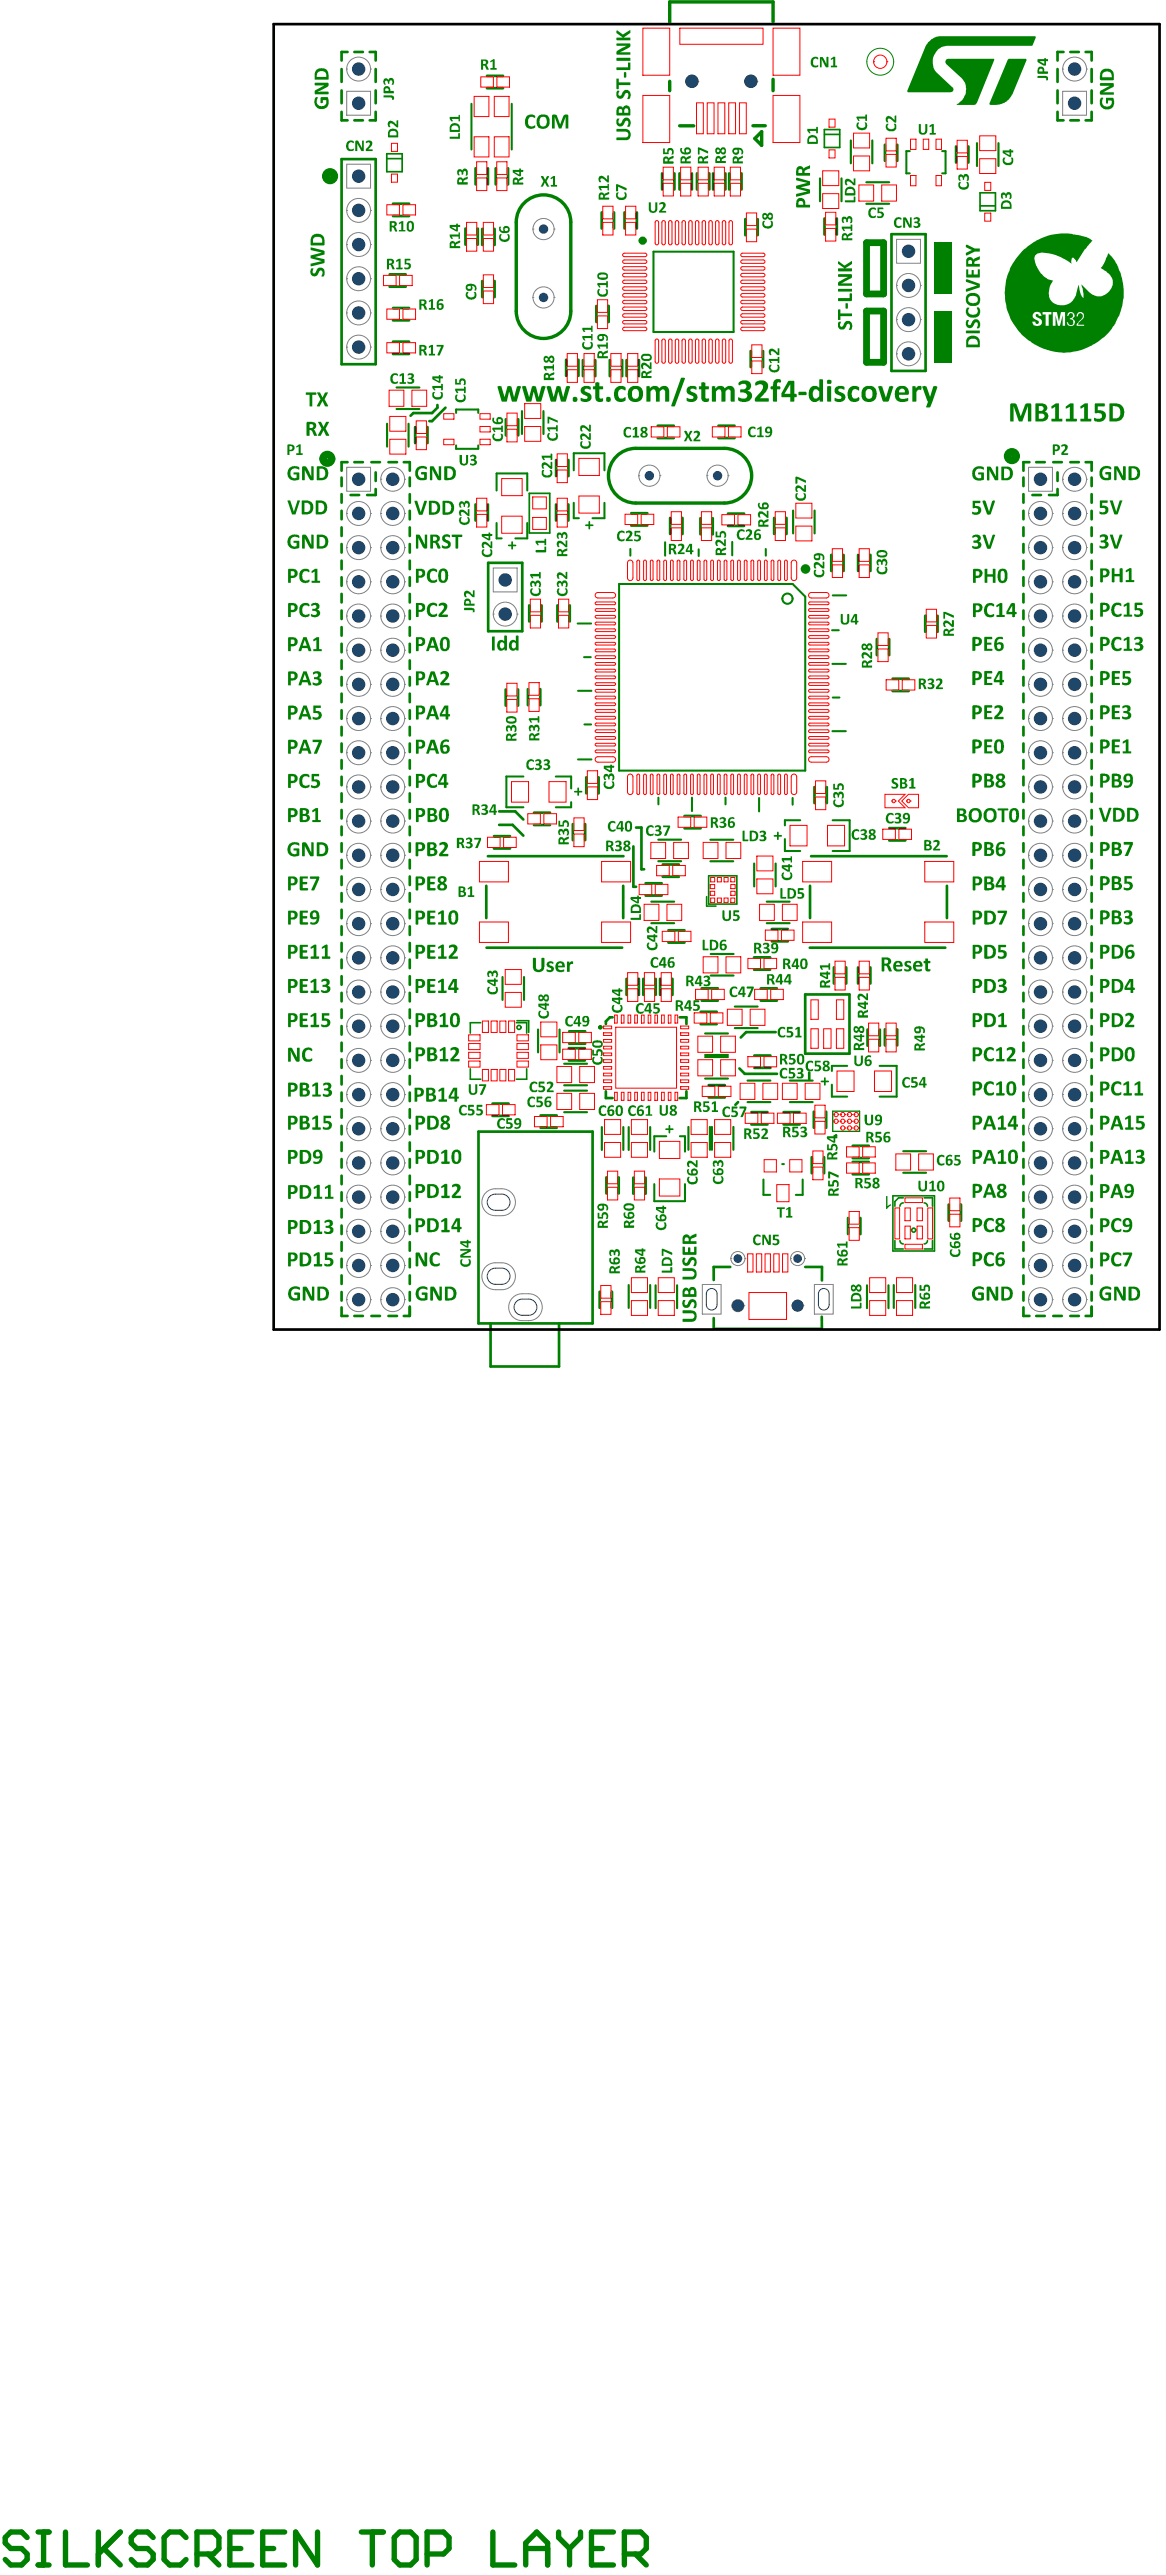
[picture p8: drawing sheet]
<svg xmlns="http://www.w3.org/2000/svg" width="288mm" height="637mm" viewBox="0 0 288 637" stroke-linecap="round" stroke-linejoin="round" font-family="sans-serif">
<g fill="#008000">
<path d="M231.1 60h4.2v12.7h-4.2z"/>
<path d="M231.1 76.9h4.2v12.7h-4.2z"/>
</g>
<g fill="none" stroke="#008000" stroke-width=".66">
<path d="M84.4 17.1v3.2M85.9 12.9h-1.5v2.1M87.6 12.9h2.1M91.4 12.9h1.5v2.1M92.9 17.1v3.2M261.4 17.1v3.2M262.9 12.9h-1.5v2.1M264.6 12.9h2.1M268.4 12.9h1.4v2.1M269.8 17.1v3.2M84.4 22.4v3.1M84.4 27.6v2.2h1.5"/>
<path d="M84.4 39.3h8.5v50.8h-8.5zM87.6 29.8h2.1M92.9 27.6v2.2h-1.5M92.9 22.4v3.1M261.4 27.6v2.2h1.5M261.4 22.4v3.1M264.6 29.8h2.1M269.8 27.6v2.2h-1.4M269.8 22.4v3.1M220.4 57.9h8.4v33.8h-8.4zM84.4 118.1v2.1M85.9 114.3h-1.5v2.1"/>
<path d="M87.6 114.3h2.1M91.8 114.3h2.1M92.9 116.8v2.1M96 114.3h2.1M99.8 114.3h1.5v2.1M101.3 118.1v2.1M108.1 100.1v.7l-1.3 1.3h-4.6l-.7 .7M110.1 100.8l-3.3 3.3h-.7M253 118.1v2.1M254.5 114.3h-1.5v2.1M256.1 114.3h2.1M260.4 114.3h2.1"/>
<path d="M261.4 116.8v2.1M264.6 114.3h2.1M268.4 114.3h1.4v2.1M269.8 118.1v2.1M84.4 122.2v2.1M84.4 126.3v2.1M84.4 130.4v2.1M84.4 134.5v2.1M84.4 138.6v2.2M86.7 122.4h2.1M92.9 120.9v1.5h-2.1M101.3 122.2v2.1"/>
<path d="M101.3 126.3v2.1M101.3 130.4v2.1M101.3 134.5v2.1M101.3 138.6v2.2M120.7 139.2h8.4v16.9h-8.4zM253 122.2v2.1M253 126.3v2.1M253 130.4v2.1M253 134.5v2.1M253 138.6v2.2M255.2 122.4h2.1M261.4 120.9v1.5h-2.1"/>
<path d="M269.8 122.2v2.1M269.8 126.3v2.1M269.8 130.4v2.1M269.8 134.5v2.1M269.8 138.6v2.2M84.4 142.7v2.2M84.4 146.9v2.1M84.4 151v2.1M84.4 155.1v2.1M84.4 159.2v2.1M101.3 142.8v2.1M101.3 146.9v2.1"/>
<path d="M101.3 151v2.1M101.3 155.1v2.1M101.3 159.2v2.1M253 142.7v2.2M253 146.9v2.1M253 151v2.1M253 155.1v2.1M253 159.2v2.1M269.8 142.8v2.1M269.8 146.9v2.1M269.8 151v2.1M269.8 155.1v2.1"/>
<path d="M269.8 159.2v2.1M84.4 163.3v2.1M84.4 167.4v2.1M84.4 171.5v2.1M84.4 175.6v2.1M84.4 179.7v2.2M101.3 163.3v2.1M101.3 167.4v2.1M101.3 171.5v2.1M101.3 175.6v2.2M101.3 179.8v2.1M253 163.3v2.1"/>
<path d="M253 167.4v2.1M253 171.5v2.1M253 175.6v2.1M253 179.7v2.2M269.8 163.3v2.1M269.8 167.4v2.1M269.8 171.5v2.1M269.8 175.6v2.2M269.8 179.8v2.1M84.4 183.9v2.1M84.4 188v2.1M84.4 192.1v2.1"/>
<path d="M84.4 196.2v2.1M101.3 183.9v2.1M101.3 188v2.1M101.3 192.1v2.1M101.3 196.2v2.1M253 183.9v2.1M253 188v2.1M253 192.1v2.1M253 196.2v2.1M269.8 183.9v2.1M269.8 188v2.1M269.8 192.1v2.1"/>
<path d="M269.8 196.2v2.1M84.4 200.3v2.1M84.4 204.4v2.1M84.4 208.5v2.1M84.4 212.6v2.1M84.4 216.7v2.2M101.3 200.3v2.1M101.3 204.4v2.1M101.3 208.5v2.1M101.3 212.6v2.1M101.3 216.7v2.2M120.2 219v8"/>
<path d="M120.6 211.7h33.5M123.4 200.7h4l2 1.9M123.4 204h3.3l2.7 2.6M154 219v8M156.6 209.3v10h.6M157.2 204.6h1.4v10.4h.6M200.2 219v8M200.5 211.7h33.5M234.1 219v8M253 200.3v2.1M253 204.4v2.1M253 208.5v2.1"/>
<path d="M253 212.6v2.1M253 216.7v2.2M269.8 200.3v2.1M269.8 204.4v2.1M269.8 208.5v2.1M269.8 212.6v2.1M269.8 216.7v2.2M84.4 220.8v2.2M84.4 225v2.1M84.4 229.1v2.1M84.4 233.2v2.1M84.4 237.3v2.1"/>
<path d="M101.3 220.9v2.1M101.3 225v2.1M101.3 229.1v2.1M101.3 233.2v2.1M101.3 237.3v2.1M120.3 234.4h33.5M200.2 234.4h33.5M253 220.8v2.2M253 225v2.1M253 229.1v2.1M253 233.2v2.1M253 237.3v2.1"/>
<path d="M269.8 220.9v2.1M269.8 225v2.1M269.8 229.1v2.1M269.8 233.2v2.1M269.8 237.3v2.1M84.4 241.4v2.1M84.4 245.5v2.1M84.4 249.6v2.1M84.4 253.7v2.1M84.4 257.8v2.2M101.3 241.4v2.1M101.3 245.5v2.1"/>
<path d="M101.3 249.6v2.1M101.3 253.7v2.1M101.3 257.8v2.2M151.4 251.6h-.6l-1 1v.6M168 251.6h1.7v1.6M191.7 255.2h-7.3l-1.3 1.4M199 245.9h11v14.7h-11zM253 241.4v2.1M253 245.5v2.1M253 249.6v2.1M253 253.7v2.1M253 257.8v2.2"/>
<path d="M269.8 241.4v2.1M269.8 245.5v2.1M269.8 249.6v2.1M269.8 253.7v2.1M269.8 257.8v2.2M84.4 262v2.1M84.4 266.1v2.1M84.4 270.2v2.1M84.4 274.3v2.1M84.4 278.4v2.1M101.3 262v2.1M101.3 266.1v2.1"/>
<path d="M101.3 270.2v2.1M101.3 274.3v2.1M101.3 278.4v2.1M118.3 279.8h28.2v47.5h-28.2zM149.8 269.9v1.6h1.6M169.7 269.9v1.6h-1.7M182.4 272.5l-.6 .7M182.8 264.2l1.3 1.3h8M200 265.2v1.7M253 262v2.1M253 266.1v2.1M253 270.2v2.1"/>
<path d="M253 274.3v2.1M253 278.4v2.1M269.8 262v2.1M269.8 266.1v2.1M269.8 270.2v2.1M269.8 274.3v2.1M269.8 278.4v2.1M84.4 282.5v2.1M84.4 286.6v2.1M84.4 290.7v2.1M84.4 294.8v2.2M84.4 298.9v2.2"/>
<path d="M101.3 282.5v2.1M101.3 286.6v2.1M101.3 290.7v2.1M101.3 294.8v2.2M101.3 298.9v2.2M253 282.5v2.1M253 286.6v2.1M253 290.7v2.1M253 294.8v2.2M253 298.9v2.2M269.8 282.5v2.1M269.8 286.6v2.1"/>
<path d="M269.8 290.7v2.1M269.8 294.8v2.2M269.8 298.9v2.2M84.4 303.1v2.1M84.4 307.2v2.1M84.4 311.3v2.1M84.4 315.4v2.1M84.4 319.5v2.1M101.3 303.1v2.1M101.3 307.2v2.1M101.3 311.3v2.1M101.3 315.4v2.1"/>
<path d="M101.3 319.5v2.1M180.5 313.3h-4.1v3.2M199 313.3h4.2v3.3M253 303.1v2.1M253 307.2v2.1M253 311.3v2.1M253 315.4v2.1M253 319.5v2.1M269.8 303.1v2.1M269.8 307.2v2.1M269.8 311.3v2.1M269.8 315.4v2.1"/>
<path d="M269.8 319.5v2.1M84.4 323.3v2.1h1.5M87.6 325.4h2.1M91.8 325.4h2.1M96 325.4h2.1M101.3 323.1v2.3h-1.5M121.3 327.3v10.6h16.9v-10.6M203.1 325.6l.1 3h-26.8v-2.6M253 323.3v2.1h1.5M256.1 325.4h2.1M260.4 325.4h2.1M264.6 325.4h2.1"/>
<path d="M269.8 323.1v2.3h-1.4"/>
</g>
<g fill="none" stroke="#008000" stroke-width=".67">
<path d="M120.4 18.8h3.9M120.4 21.8h3.9M218.8 35.8v4M221.8 35.8v4M236.3 36.2v4M239.4 36.2v4M97.2 50.4h3.9M97.2 53.4h3.9M115.1 56.5v4M117.6 41.6v4M118.1 56.5v4M119.2 56.6v4"/>
<path d="M120.6 41.6v4M122.2 56.6v4M122.5 41.6v4M125.6 41.6v4M148.7 52.5v4M151.8 52.5v4M154.4 52.5v4M157.4 52.5v4M163.7 42.9v4M166.7 42.9v4M168 42.9v4M171 42.9v4"/>
<path d="M172.3 42.9v4M175.3 42.9v4M176.3 42.9v4M179.3 42.9v4M180.3 42.9v4M183.3 42.9v4M184.2 54.2v4M187.3 54.2v4M203.8 54v4M206.8 54v4M96.3 70.9h4M96.3 67.9h4"/>
<path d="M97.2 76.2h3.9M97.2 79.2h3.9M119.2 69.5v4M122.2 69.5v4M147.4 75.7v3.9M150.5 75.7v3.9M97.2 84.5h3.9M97.2 87.5h3.9M139.9 89v3.9M143 89v3.9M144.1 89.1v3.9M147.1 89.1v3.9"/>
<path d="M150.7 89v4M153.8 89v4M154.9 89v4M157.9 89v4M185.6 86.8v4M188.6 86.8v4M102.6 105.6v4M105.7 105.6v4M125.1 103.7v4M128.1 103.7v4M137.5 113.8v3.9M140.5 113.8v3.9"/>
<path d="M162.6 105.3h4M162.6 108.3h4M177.6 105.3h4M177.6 108.3h4M117.6 124.7v4M120.6 124.7v4M137.5 124.8v3.9M140.5 124.8v3.9M156 126.9h4M156 130h4M165.7 128.1v4M168.7 128.1v4"/>
<path d="M173.1 128.1v4M176.2 128.1v4M180 127h3.9M180 130.1h3.9M191.4 128.1v4M194.4 128.1v4M205.5 137.2v4M208.5 137.2v4M212.1 137.2v4M215.2 137.2v4M130.8 149.7v4M133.9 149.7v4"/>
<path d="M137.8 149.7v4M140.8 149.7v4M216.8 158v4M219.8 158v4M228.7 152.3v3.9M231.7 152.3v3.9M125 170.5v4M128 170.5v4M130.5 170.4v4M133.5 170.4v4M220.6 170.9h4M220.6 167.8h4"/>
<path d="M144.9 192.2v4M148 192.2v4M201.3 194.6v4M204.4 194.6v4M122.1 209.8h4M122.1 206.8h4M132 201h4M132 204h4M141.6 203.8v4M144.6 203.8v4M159.6 218.4h4M163.8 213.8h4"/>
<path d="M163.8 216.8h4M169.2 204.8h4M169.2 201.8h4M219.8 207.8h4M219.8 204.8h4M159.6 221.5h4M165.2 233.1h4M165.2 230h4M186.4 239.8h4M186.4 236.7h4M190.8 232.8h3.9M190.8 229.7h3.9"/>
<path d="M206.1 239.2v4M209.2 239.2v4M212.1 239.2v4M215.1 239.2v4M140.6 259.2h4M140.7 255h4M140.7 258.1h4M154.9 242.1v3.9M157.9 242.1v3.9M159 242.1v3.9M162.1 242.1v3.9M163.2 242.1v3.9"/>
<path d="M166.2 242.1v3.9M173.2 253.2h4M173.2 250.2h4M173.5 247.4h3.9M173.5 244.4h3.9M188.1 247.4h3.9M188.1 244.4h3.9M214.4 254.6v4M217.5 254.6v4M218.7 254.5v4M221.8 254.5v4M121.8 272.9h3.9"/>
<path d="M121.8 275.9h3.9M133.6 275.8h4M133.6 278.9h4M140.6 262.2h4M175.2 271.4h4M175.2 268.3h4M185.7 275h4M185.7 278.1h4M186.5 264.1h3.9M186.5 261h3.9M193.7 275h4M193.7 278.1h4"/>
<path d="M201.2 274.9v4M204.2 274.9v4M149.9 291.1v4M152.9 291.1v4M156.6 291.2v4M159.6 291.2v4M200.7 286.2v3.9M203.7 286.2v3.9M210.8 287.3h3.9M210.8 290.4h3.9M210.8 286.4h3.9M210.8 283.3h3.9"/>
<path d="M234.5 297.9v4M237.5 297.9v4M148.2 319.4v4M151.3 319.4v4M209.6 301.2v4M212.7 301.2v4"/>
</g>
<path d="M175.2 216.6h6.9v7h-6.9zM174.7 221.7v2.4h2.3M118.8 252.9h-2.5v2.6M127.6 252.9h2.6v2.6M127.8 252.4h2.9v2.9M116.3 264.3v2.6h2.5M130.2 264.3v2.6h-2.6M220.7 295.7h10.3v13.7h-10.3zM223.3 296.2h-1.2l-.9 .9v1.2M228.4 296.2h2.1v2.1M221.2 306.8v2.1h2.1M230.5 306.8v2.1h-2.1" fill="none" stroke="#008000" stroke-width=".4"/>
<g fill="none" stroke="#008000" stroke-width=".5">
<path d="M116.5 25.7v11.3M126.5 25.7v11.3M224.9 37.4h-.9v5.5h.9M232.9 37.4h.8v5.5h-.8M161.5 62.2h19.8v19.9h-19.8zM112.7 102.1v-.8h5.5v.8M112.7 110.1v.9h5.5v-.9M141.8 116.3v-4.2h7.6v4.2M122.7 121.3v-4.2h7.6v4.2M122.7 129.3v3.8h1.3M130.3 129.3v3.8h-2.9M141.8 124.3v3.8h1.3"/>
<path d="M149.4 124.3v3.8h-2.9M155.8 135.8v1.6M164.4 134.1v3.3M172.7 135.8v1.7M181 134v3.3M189.3 135.8v1.6M142.8 154.2h3.3M153 144.4h42.9l3.1 3.1v43.1h-46zM205.7 155.9h1.6M205.8 147.2h3.4M142.9 170.8h3.3M144.4 162.5h1.6"/>
<path d="M144.5 179.1h1.6M205.8 164.2h3.3M205.8 172.5h1.7M129.4 192h-4.2v7.6h4.2M137.4 192h3.8v3M141.2 198.4v1.2h-3.8M142.9 187.8h3.3M162.7 197.2v1.7M171 197.2v3.4M179.3 197.2v1.7M187.6 197.3v3.4M195.9 197.3v1.7"/>
<path d="M205.8 180.8h3.3M194 207.5v2.9h3.8M197.8 202.8h-3.8v1.3M205.8 202.8h4.2v7.6h-4.2M205.6 268.2v3h3.8M209.4 263.6h-3.8v1.2M217.4 263.6h4.2v7.6h-4.2M161.7 292.8v4.2h7.6v-4.2M164.7 281h-3v3.8M168.1 281h1.2v3.8M188.7 291.7v3.8h1.7M193.3 287.9h.5"/>
<path d="M198.4 291.7v3.8h-1.7"/>
</g>
<g fill="none" stroke="#008000" stroke-width=".42">
<path d="M95.6 38h3.8v4.5h-3.8zM95.7 39.2h3.7M203.8 32h3.8v4.5h-3.8zM203.8 33.2h3.7M242.3 47.7h3.8v4.4h-3.8zM242.3 50.9h3.7M125.7 134.9h1.7M126.6 134v1.7M130.8 122h5.1v9.8h-5.1zM144.8 129.9h1.7M145.7 129v1.7M142.1 195.8h1.7"/>
<path d="M142.9 194.9v1.7M191.4 206.7h1.7M192.3 205.9v1.6M164.6 279.2h1.7M165.5 278.4v1.7M203 267.4h1.7M203.9 266.6v1.7"/>
</g>
<g fill="none" stroke="#008000" stroke-width=".53">
<path d="M210.3 34.7v5.7M215.6 34.7v5.7M241.5 35.4v5.7M246.8 35.4v5.7M202.7 44.1v5.7M208 44.1v5.7M214.1 50.4h5.7M214.1 45.1h5.7M98 95.8h5.7M95.7 104.8v5.6M98 101.1h5.7M101 104.8v5.6"/>
<path d="M129 101.7v5.6M134.3 101.7v5.6M196 126.2v5.7M201.4 126.2v5.7M162.7 207.6h5.7M162.7 213h5.7M175.6 213h5.6M175.6 207.7h5.6M186.4 213.5v5.7M191.7 213.5v5.7M161 228.3h5.6M161 223h5.6"/>
<path d="M175.7 235.9h5.6M189.5 228.3h5.7M189.5 223h5.7M124.2 241.6v5.7M129.5 241.6v5.7M133 254.6v5.6M138.3 254.6v5.6M174.3 255.6h5.6M175.7 241.2h5.6M181.6 254.2h5.7M181.6 248.9h5.7M139.5 275h5.6"/>
<path d="M139.5 269.7h5.6M139.5 268.4h5.6M139.5 263.1h5.6M148.8 278.7v5.7M154.1 278.7v5.7M155.4 278.7v5.7M160.7 278.7v5.7M170.2 278.7v5.6M174.3 266.7h5.6M174.3 260.9h5.6M174.3 261.4h5.6M175.5 278.7v5.6"/>
<path d="M176 278.7v5.6M181.3 278.7v5.6M184.8 272.5h5.6M184.8 267.2h5.6M195.2 272.5h5.7M195.2 267.2h5.7M223.3 290h5.6M223.3 284.7h5.6M155.4 317.8v5.6M160.7 317.8v5.6M162.1 317.8v5.7M167.4 317.8v5.7"/>
<path d="M214.3 317.8v5.7M219.6 317.8v5.7M220.9 317.8v5.6M226.2 317.8v5.6"/>
</g>
<path d="M191.1 5.5v-5h-25.6v5.1M191.1 19.6v2.8M165.5 20.1v2.3M168 31.1h3.5M186.1 31.1h3.1M188.3 32.6v3.3l-1.7-1.6zM127.6 55v21.9M141.1 55v21.9M157.1 110.9h22M157.1 124.4h22" fill="none" stroke="#008000" stroke-width=".84"/>
<path d="M214.2 60h4.2v12.7h-4.2zM214.2 76.9h4.2v12.7h-4.2z" fill="none" stroke="#008000" stroke-width="1.7"/>
<path d="M205.8 274.8h6.7v5h-6.7z" fill="none" stroke="#008000" stroke-width=".33"/>
<g fill="#008000">
<path d="M73.2 110.3l.6-.4h.5v2.2h.5v.4h-1.6v-.4h.6v-1.7l-.6 .2z"/>
<path d="M96.8 92.6l.5-.3a.72 .72 0 0 1 1 .6v.1a.82 .82 0 0 0-1-.1 .82 .82 0 0 0-.2 1.1 .72 .72 0 0 0 .5 .5 .72 .72 0 0 0 .7-.2 .59 .59 0 0 1-.2 .6 .59 .59 0 0 1-.6 0 1.31 1.31 0 0 1-1.1-.9 1.31 1.31 0 0 1 .4-1.4z"/>
<path d="M98.9 92.6l.5-.3h.5v2.2h.4v.4l-1.5-.1v-.3h.6v-1.7l-.6 .3z"/>
<path d="M100.9 92.4a.85 .85 0 0 1 1-.1 .85 .85 0 0 1 .3 1l-.4 .3a.72 .72 0 0 1 .6 .9 .72 .72 0 0 1-1 .4l-.7-.1a.24 .24 0 0 1 0-.4 .24 .24 0 0 1 .3 0 .43 .43 0 0 0 .8-.1 .43 .43 0 0 0-.5-.6h-.3v-.3h.3a.38 .38 0 0 0 .4-.5 .38 .38 0 0 0-.7-.1 .21 .21 0 0 1-.3 0 .21 .21 0 0 1 .1-.3z"/>
<path d="M106 85.6l.6-.3h.4v2.2h.5v.4h-1.5v-.4h.5v-1.7l-.5 .3z"/>
<path d="M108 85.3h1.6v.5l-1 2.1h-.4l-.1-.2 .9-2h-1z"/>
<path d="M113.7 127.9a.27 .27 0 0 1 .4 0 .27 .27 0 0 1-.2 .4 .89 .89 0 0 0 .5 1 .89 .89 0 0 0 1.1-.2l.2-.7a.28 .28 0 0 1-.2-.4 .28 .28 0 0 1 .4-.1 .28 .28 0 0 1 .1 .3 1.22 1.22 0 0 1-.3 1.4 1.22 1.22 0 0 1-1.3 .2 1.18 1.18 0 0 1-.7-1.9z"/>
<path d="M113.7 126.1h.1a1.39 1.39 0 0 1 1.6 .6l.2 .3v-1.1h.4v1.7h-.4l-.7-.6a.52 .52 0 0 0-.6-.4 .52 .52 0 0 0-.4 .6l.2 .2-.2 .2a.75 .75 0 0 1-.4-1.1z"/>
<path d="M113.8 124a.72 .72 0 0 1 .9 .4 .76 .76 0 0 1 1-.5 .76 .76 0 0 1 .4 1l-.1 .3a.29 .29 0 0 1-.1 .3 .29 .29 0 0 1-.4-.1 .51 .51 0 0 0 .2-.6 .51 .51 0 0 0-.5-.3l-.3 .3v.6l-.3-.1v-.3a.41 .41 0 0 0-.6-.4 .41 .41 0 0 0 0 .8v.1a.73 .73 0 0 1-.5-1.1z"/>
<path d="M119.2 199l.2-.1a.78 .78 0 0 1 .9 .1 .78 .78 0 0 1 .2 .8l-.4 .4a.71 .71 0 0 1 .5 .9 .71 .71 0 0 1-.9 .4h-.4a.35 .35 0 0 1-.3-.2 .35 .35 0 0 1 .1-.4 .6 .6 0 0 0 1-.2l-.2-.3-.7-.1v-.3h.3a.41 .41 0 0 0 .5-.3 .41 .41 0 0 0-.2-.5 .41 .41 0 0 0-.6 .2h-.2z"/>
<path d="M123.6 57.9a.25 .25 0 0 1 .4 .1 .25 .25 0 0 1-.1 .3 .83 .83 0 0 0 .3 .9 .83 .83 0 0 0 1 0 .89 .89 0 0 0 .2-1.3 .34 .34 0 0 1 .4 0 .34 .34 0 0 1 .1 .3l.1 .2a1.32 1.32 0 0 1-1.1 1.5 1.32 1.32 0 0 1-1.5-1.1v-.5z"/>
<path d="M130.4 188.1a1.02 1.02 0 0 1 1.6 .1v.2a.8 .8 0 0 0-1-.1 .8 .8 0 0 0-.4 .9 .78 .78 0 0 0 .5 .8 .78 .78 0 0 0 .9-.2 .72 .72 0 0 1-1.1 .6 1.44 1.44 0 0 1-.5-2.3z"/>
<path d="M132.4 187.9h.1a.73 .73 0 0 1 1.1 0 .73 .73 0 0 1-.2 1.1 .75 .75 0 0 1 .5 .9 .75 .75 0 0 1-.9 .5 .5 .5 0 0 1-.7-.5 .65 .65 0 0 0 1.1-.3l-.3-.3h-.5v-.5a.52 .52 0 0 0 .7-.3l-.2-.3h-.4a.25 .25 0 0 1-.3 .1 .25 .25 0 0 1-.1-.3z"/>
<path d="M134.4 187.9a.86 .86 0 0 1 1.1-.1 .86 .86 0 0 1 .3 1l-.4 .2a.74 .74 0 0 1 .6 .9 .74 .74 0 0 1-.9 .5h-.4a.27 .27 0 0 1-.4-.2 .27 .27 0 0 1 .2-.3 .48 .48 0 0 0 .6 .1 .48 .48 0 0 0 .2-.6l-.2-.1a.31 .31 0 0 1-.4 0 .31 .31 0 0 1-.1-.4v-.1a.45 .45 0 0 0 .6 0 .45 .45 0 0 0 .1-.6h-.5l-.4 .1z"/>
<path d="M132.5 136h2.1v-.8h.4l-.1 1.4h-2.4z"/>
<path d="M132.4 133.7h2.2v-.4l.3-.1 .1 1.6h-.4v-.6h-1.7l.3 .6h-.4l-.4-.6z"/>
<path d="M157.6 248.3h.1a.81 .81 0 0 1 .8-.3 .81 .81 0 0 1 .6 .6l-.2 .1a.78 .78 0 0 0-1 0 .78 .78 0 0 0-.1 1.1 .81 .81 0 0 0 1.3 .2 .72 .72 0 0 1-1.1 .6 1.41 1.41 0 0 1-.4-2.3z"/>
<path d="M161.6 248.1h1.4l-.1 .4h-.9v.5a.88 .88 0 0 1 1.2 .8 .88 .88 0 0 1-1.1 .9l-.3-.1a.25 .25 0 0 1-.3-.1 .25 .25 0 0 1 .1-.3 .25 .25 0 0 1 .3 .1 .49 .49 0 0 0 .7-.5 .49 .49 0 0 0-.8-.4h-.2z"/>
<path d="M164 36.7l.3 .1v.9h.6a.8 .8 0 0 1 .2-1 .8 .8 0 0 1 1 0l.1 .1a1.15 1.15 0 0 1 .2 1.4h-.5a.57 .57 0 0 0 .2-.7 .57 .57 0 0 0-.7-.3l-.1 .9h-1.4z"/>
<path d="M172.6 36.4l2.4 1v.6l-2.1-1v1.2h-.4z"/>
<path d="M178.7 225.1l.4 .1v1.6a.55 .55 0 0 0 .5 .5 .55 .55 0 0 0 .6-.5l.1-1.7 .4 .1v1.6a1.1 1.1 0 0 1-.8 .9 1.1 1.1 0 0 1-1.2-.3l-.1-.4z"/>
<path d="M181.4 225.1l1.3 .1-.1 .4h-.9v.5a.88 .88 0 0 1 1.2 .9 .88 .88 0 0 1-1.3 .7h-.1a.27 .27 0 0 1-.3-.1 .27 .27 0 0 1 .2-.4v.1a.6 .6 0 0 0 .6 0 .6 .6 0 0 0 .3-.6l-.3-.2h-.7z"/>
<path d="M186.2 279l1.5 .1v.4h-1v.5a.88 .88 0 0 1 1.1 .9 .88 .88 0 0 1-1.2 .8l-.4-.1a.24 .24 0 0 1 0-.4 .24 .24 0 0 1 .3 0 .46 .46 0 0 0 .6-.1 .46 .46 0 0 0-.1-.6h-.8z"/>
<path d="M188.4 279.1h.2a.8 .8 0 0 1 1.1 .3 .8 .8 0 0 1-.3 1.1l-.6 .7h1.1v.5h-1.6l-.1-.5 .6-.6a.63 .63 0 0 0 .1-1.1l-.6 .2z"/>
<path d="M193.4 215.8h.1a.19 .19 0 0 1 .2-.1 .19 .19 0 0 1 .1 .3 .77 .77 0 0 0 .1 .9 .77 .77 0 0 0 .9 .2 .78 .78 0 0 0 .4-1.3 .66 .66 0 0 1 .7 .3 .66 .66 0 0 1 0 .7 1.4 1.4 0 0 1-1.4 .9 1.4 1.4 0 0 1-1.3-1v-.3z"/>
<path d="M193.2 212.2h2.2v-.5h.4v1.6h-.4v-.5h-1.7l.3 .5h-.3l-.5-.6z"/>
<path d="M201.3 140.9a.27 .27 0 0 1 .5 0 .27 .27 0 0 1-.2 .4 .94 .94 0 0 0 .6 .9 .94 .94 0 0 0 1.1-.3l.1-.5-.3-.4a.56 .56 0 0 1 .7 .2 .56 .56 0 0 1 0 .6 1.38 1.38 0 0 1-1.3 1 1.38 1.38 0 0 1-1.3-1z"/>
<path d="M201.4 139.1h.1a1.57 1.57 0 0 1 1.5 .5l.4 .4v-1.1h.3l.1 1.6-.5 .1-.6-.5a.56 .56 0 0 0-.6-.5 .56 .56 0 0 0-.5 .6h.1a.21 .21 0 0 1 0 .3 .21 .21 0 0 1-.3 .1l-.2-.4v-.8z"/>
<path d="M211.2 261h.5v1.6a.55 .55 0 0 0 .5 .6 .55 .55 0 0 0 .6-.6v-1.6h.5v1.6a1.05 1.05 0 0 1-1.1 1.1 1.05 1.05 0 0 1-1-1.1z"/>
<path d="M212.4 245.7h.1a1.55 1.55 0 0 1 1.4 .7l.2 .3v-1.1h.5v1.7h-.5l-.6-.6a.73 .73 0 0 0-1-.1v.7a.91 .91 0 0 1-.5-1.1z"/>
<path d="M219 295.8h.4v2.4l.8-.4v.3l-.7 .5-.2 .4h-.3z"/>
<path d="M219.2 30.6h.4a.86 .86 0 0 0 .3 1.3 .86 .86 0 0 0 1.2-.6l-.1-.6a.54 .54 0 0 1 .6 .2 .54 .54 0 0 1 0 .6 1.34 1.34 0 0 1-2.3 .6h-.1a1.27 1.27 0 0 1 0-1.5z"/>
<path d="M219.3 28.7h.1a1.34 1.34 0 0 1 1.4 .7l.3 .3v-1l.5-.1v1.7h-.5l-.6-.5a.65 .65 0 0 0-.5-.5 .65 .65 0 0 0-.6 .4l.2 .5a.62 .62 0 0 1-.6-.3 .62 .62 0 0 1-.1-.7z"/>
<path d="M232 285.8a.93 .93 0 0 1 1.4 .2v.2a.65 .65 0 0 0-1.1 .1l-.1 .3a.78 .78 0 0 0 0 .8 .78 .78 0 0 0 .7 .3h.3a.21 .21 0 0 1 .3 0 .21 .21 0 0 1-.1 .3l-.4 .2a1.28 1.28 0 0 1-1.3-.7 1.28 1.28 0 0 1 .1-1.4z"/>
<path d="M236 285.6h1.3v.5h-.9v.5a.84 .84 0 0 1 1.1 .8 .84 .84 0 0 1-1.1 .8h-.2a.28 .28 0 0 1-.4-.2 .28 .28 0 0 1 .2-.3 .49 .49 0 0 0 .8 .1 .49 .49 0 0 0-.3-.8h-.5z"/>
<path d="M248 39h.1a.21 .21 0 0 1 .3-.1 .21 .21 0 0 1 0 .3 .8 .8 0 0 0 .2 1 .8 .8 0 0 0 1 0 .85 .85 0 0 0 .3-1.2 .71 .71 0 0 1 .6 .4 .71 .71 0 0 1-.1 .8 1.39 1.39 0 0 1-2.2 .3 1.29 1.29 0 0 1-.2-1.5z"/>
<path d="M262.3 110.1h.1a.84 .84 0 0 1 1.3-.1 .84 .84 0 0 1-.1 1.2l-.7 .9h1.1l-.1 .4-1.6-.1v-.4l.6-.7a.52 .52 0 0 0 .4-.6 .52 .52 0 0 0-.5-.4v.1a.25 .25 0 0 1-.4 .1 .25 .25 0 0 1-.1-.4z"/>
<path d="M271.9 132.4a1.1 1.1 0 0 1 1.4-.2 1.1 1.1 0 0 1 .5 1.3l-.5 .3a.95 .95 0 0 1 .7 1.1 .95 .95 0 0 1-1 .8h-.2a.64 .64 0 0 1-.7-.1 .64 .64 0 0 1-.2-.7 .71 .71 0 0 0 .8 .3 .71 .71 0 0 0 .5-.6l-.2-.4-.9-.1v-.5h.4a.53 .53 0 0 0 .6-.3 .53 .53 0 0 0-.3-.7 .53 .53 0 0 0-.7 .3 .21 .21 0 0 1-.3-.1 .21 .21 0 0 1 .1-.3z"/>
<path d="M274.4 132.2h.7l.8 2.8 .9-2.8h.6l-1.2 3.5-.8-.1z"/>
<path d="M271.9 123.8h1.9l-.1 .5h-1.2v.8l.5-.1a1.16 1.16 0 0 1 .9 1.5 1.16 1.16 0 0 1-1.5 .7l-.5-.1-.1-.2a.21 .21 0 0 1-.1-.3 .21 .21 0 0 1 .3-.1l.1 .1a.7 .7 0 0 0 .8 0 .7 .7 0 0 0 .3-.7l-.2-.3-1.1-.1z"/>
<path d="M274.3 123.8h.8l.8 2.7 .9-2.7h.2a.21 .21 0 0 1 .3-.1 .21 .21 0 0 1 0 .3l-1 3.1-.8 .1z"/>
<path d="M78.1 24l.5 .1-.2 .7a1.2 1.2 0 0 0 .7 1.4 1.2 1.2 0 0 0 1.5-.5v-.9h-.8v.6h-.6v-1.2l.2-.2h1.6l.2 1.1a1.79 1.79 0 0 1-2.2 1.9 1.79 1.79 0 0 1-1-2.7z"/>
<path d="M77.9 20.5h3.2l.1 .6-.2 .4-2.5 1.2h2.7v.5l-3.3 .1-.1-.8 .2-.3 2.2-1.1h-2.3z"/>
<path d="M98.7 55l.6-.3h.4v2.2h.5v.3h-1.6v-.3h.6v-1.7l-.6 .3z"/>
<path d="M107 97h.5a.84 .84 0 0 0 .1 1.1 .84 .84 0 0 0 1.1 0 .71 .71 0 0 0 .1-1.1 .66 .66 0 0 1 .7 .2 .66 .66 0 0 1 0 .8 1.35 1.35 0 0 1-1.8 .8 1.35 1.35 0 0 1-.8-1.8z"/>
<path d="M106.9 95.4h2.1v-.5h.4l.1 1.5-.5 .1v-.6h-1.6l.2 .6h-.3l-.4-.6z"/>
<path d="M106 74.4l.6-.4h.4v2.2h.5v.4h-1.5v-.4h.5v-1.7l-.5 .2z"/>
<path d="M113.9 311.4h.5a.85 .85 0 0 0 0 1.1 .85 .85 0 0 0 1.1 .1 .69 .69 0 0 0 .2-1.2 .62 .62 0 0 1 .7 .2 .62 .62 0 0 1 0 .7 1.35 1.35 0 0 1-1.4 1 1.35 1.35 0 0 1-1.2-1.1z"/>
<path d="M113.8 308.9h2.5v.7l-1.9 1h2v.3l-2.5 .1v-.8l1.7-.9h-1.8z"/>
<path d="M112.7 97.6h.5a.79 .79 0 0 0-.1 1.1 .79 .79 0 0 0 1 .2h.1a.7 .7 0 0 0 .5-.6 .7 .7 0 0 0-.3-.7 .66 .66 0 0 1 .7 .3 .66 .66 0 0 1 0 .7 1.35 1.35 0 0 1-1.6 .9 1.35 1.35 0 0 1-1-1.5z"/>
<path d="M112.5 96.1h2.2v-.5h.3l.1 1.5-.4 .1v-.6h-1.7l.3 .6h-.4l-.4-.7z"/>
<path d="M112.5 93.7h.4v1h.6a.87 .87 0 0 1 .9-1.1 .87 .87 0 0 1 .7 1.2l-.1 .4h-.5a.57 .57 0 0 0 .2-.7 .57 .57 0 0 0-.7-.3l-.1 .3v.6h-1.4z"/>
<path d="M113.3 41.8h.6l.4 .5a.74 .74 0 0 1 1-.5 .74 .74 0 0 1 .3 1.1l-.1 .5h-.4v-.2a.46 .46 0 0 0 .1-.6 .46 .46 0 0 0-.6-.2l-.2 .8h-.3v-.3a.39 .39 0 0 0-.3-.5 .39 .39 0 0 0-.5 .3 .39 .39 0 0 0 .3 .5v.1a.54 .54 0 0 1-.6-.2 .54 .54 0 0 1 0-.7z"/>
<path d="M120.7 244h.4a.79 .79 0 0 0-.2 1 .79 .79 0 0 0 .9 .4 .8 .8 0 0 0 .8-.4 .8 .8 0 0 0-.2-1 .61 .61 0 0 1 .6 .3 .61 .61 0 0 1 0 .7 1.34 1.34 0 0 1-2.2 .6 1.13 1.13 0 0 1-.1-1.6z"/>
<path d="M120.7 240.2a.61 .61 0 0 1 .6-.2 .61 .61 0 0 1 .4 .6 .74 .74 0 0 1 1-.5 .74 .74 0 0 1 .3 1.1v.1a.28 .28 0 0 1-.1 .4 .28 .28 0 0 1-.4-.2 .28 .28 0 0 1 .2-.3v-.1a.4 .4 0 0 0-.4-.5 .4 .4 0 0 0-.4 .5v.3h-.4v-.3a.4 .4 0 0 0-.3-.5 .4 .4 0 0 0-.5 .3 .4 .4 0 0 0 .3 .5v.2h-.3a1.14 1.14 0 0 1 0-1.4z"/>
<path d="M119.3 135.8l.5 .1a.85 .85 0 0 0 .4 1.4 .85 .85 0 0 0 1.1-.9l-.2-.5a.57 .57 0 0 1 .6 .3 .57 .57 0 0 1 0 .6 1.33 1.33 0 0 1-1.6 1 1.33 1.33 0 0 1-1-1.5z"/>
<path d="M119.3 134.1a1.39 1.39 0 0 1 1.6 .6l.4 .3v-1.1h.4v1.7h-.4l-.6-.6a.84 .84 0 0 0-1.1-.3l-.1 .3 .3 .4a.49 .49 0 0 1-.6-.1 .49 .49 0 0 1-.1-.6z"/>
<path d="M121.3 15l.6-.4 .4 .1v2.1h.4l.1 .4h-1.6l.1-.4h.5v-1.7l-.5 .4z"/>
<path d="M125.4 179.4h.5l.4 .3a.74 .74 0 0 1 1-.4 .74 .74 0 0 1 .4 1v.3a.28 .28 0 0 1-.4 .4 .28 .28 0 0 1 0-.5 .38 .38 0 0 0-.3-.6 .38 .38 0 0 0-.4 .5l-.1 .3h-.3v-.3a.38 .38 0 0 0-.6-.4 .38 .38 0 0 0 0 .6 .21 .21 0 0 1-.1 .3 .21 .21 0 0 1-.3 0l-.1-.3a.99 .99 0 0 1 .3-1.2z"/>
<path d="M130.7 271.4l.4-.1a.66 .66 0 0 1 .7-.1 .66 .66 0 0 1 .4 .6 .82 .82 0 0 0-1 0 .82 .82 0 0 0-.2 1.1 .77 .77 0 0 0 1.2 .3 .7 .7 0 0 1-.4 .6 .7 .7 0 0 1-.8-.1 1.54 1.54 0 0 1-.3-2.3z"/>
<path d="M132.6 271.2l1.5 .1-.1 .4h-.9l.1 .5a.85 .85 0 0 1 1 .9 .85 .85 0 0 1-1.1 .7l-.5-.1v-.4h.1a.55 .55 0 0 0 .7 .1 .55 .55 0 0 0 .3-.6l-.2-.2h-.9z"/>
<path d="M131 179.4a.64 .64 0 0 1 1 .4 .74 .74 0 0 1 .9-.6 .74 .74 0 0 1 .5 .9l-.1 .5a.28 .28 0 0 1-.1 .3 .28 .28 0 0 1-.4-.2 .28 .28 0 0 1 .2-.3 .41 .41 0 0 0-.3-.6 .41 .41 0 0 0-.5 .5v.3h-.1a.3 .3 0 0 1-.4-.1 .3 .3 0 0 1 .1-.4 .37 .37 0 0 0-.5-.1 .37 .37 0 0 0-.1 .6l.1 .2h-.3a1.14 1.14 0 0 1 0-1.4z"/>
<path d="M130.8 177.6h2.1v-.4l.3-.1 .1 1.6-.4-.1v-.5h-1.7l.4 .6h-.5l-.4-.7z"/>
<path d="M131.2 145.6h.5a.84 .84 0 0 0 .1 1.1 .84 .84 0 0 0 1.1 0 .81 .81 0 0 0 .2-1.1 .35 .35 0 0 1 .3-.1 .35 .35 0 0 1 .3 .3v.3a1.24 1.24 0 0 1-.6 1.2 1.24 1.24 0 0 1-1.4 0 1.23 1.23 0 0 1-.5-1.7z"/>
<path d="M131.2 143.8a.73 .73 0 0 1 1.1 .3 .74 .74 0 0 1 .9-.5 .74 .74 0 0 1 .5 .9l-.1 .7a.24 .24 0 0 1-.4 0 .24 .24 0 0 1 0-.3 .44 .44 0 0 0 .1-.6 .44 .44 0 0 0-.5-.1 .44 .44 0 0 0-.2 .5v.3h-.2a.3 .3 0 0 1-.3-.2 .3 .3 0 0 1 0-.3 .39 .39 0 0 0-.6-.2 .39 .39 0 0 0 .1 .6v.2a.64 .64 0 0 1-.6-.3 .64 .64 0 0 1 .1-.8z"/>
<path d="M131.1 141.9h2.1v-.4l.3-.1 .2 .1v1.5h-.5v-.5h-1.6l.2 .5h-.3l-.5-.7z"/>
<path d="M138.2 205.1a.61 .61 0 0 1 .6-.1 .61 .61 0 0 1 .4 .5 .74 .74 0 0 1 .9-.6 .74 .74 0 0 1 .6 .9 .54 .54 0 0 1-.1 .6 .54 .54 0 0 1-.5 .2 .66 .66 0 0 0-.3-1.1l-.2 .1-.1 .7h-.4v-.3a.38 .38 0 0 0-.6-.4 .38 .38 0 0 0 0 .7l.1 .2a.68 .68 0 0 1-.6-.3 .68 .68 0 0 1 0-.8z"/>
<path d="M138.1 203h.4v1h.6a.86 .86 0 0 1 .8-1.2 .86 .86 0 0 1 .8 1.2l-.1 .1a.29 .29 0 0 1-.2 .4 .29 .29 0 0 1-.3-.1 .5 .5 0 0 0 .1-.8 .5 .5 0 0 0-.8 .1v.7h-1.4z"/>
<path d="M137.9 145.6l.1-.1a.22 .22 0 0 1 .3 .1 .22 .22 0 0 1-.2 .3 .89 .89 0 0 0 .6 1 .89 .89 0 0 0 1.1-.5l.1-.4-.3-.4a.43 .43 0 0 1 .6 0 .43 .43 0 0 1 .1 .6 1.34 1.34 0 0 1-.8 1.2 1.34 1.34 0 0 1-1.5-.3 1.25 1.25 0 0 1-.1-1.5z"/>
<path d="M138 143.7l.5-.1 .4 .5a.75 .75 0 0 1 .9-.5 .75 .75 0 0 1 .5 .9l-.2 .7a.24 .24 0 0 1-.3 0 .24 .24 0 0 1 0-.3 .45 .45 0 0 0 .1-.6 .45 .45 0 0 0-.6-.2 .45 .45 0 0 0-.2 .6v.3h-.3v-.3a.42 .42 0 0 0-.3-.5 .42 .42 0 0 0-.5 .2 .42 .42 0 0 0 .2 .6l.1 .1a.71 .71 0 0 1-.6-.4 .71 .71 0 0 1 .1-.7z"/>
<path d="M138 141.6l.5-.1 .6 .3 .7 .7v-1l.4-.1v1.7h-.5l-.5-.6a.73 .73 0 0 0-1.1-.2l.2 .8a.64 .64 0 0 1-.7-.8z"/>
<path d="M137.9 133.8h.1a1.32 1.32 0 0 1 1.5 .6l.3 .3v-1.1h.4v1.7h-.4l-.7-.6a.48 .48 0 0 0-.6-.4 .48 .48 0 0 0-.4 .6l.2 .3-.2 .1a.86 .86 0 0 1-.5-1.1z"/>
<path d="M138 131.7h.5l.4 .4a.74 .74 0 0 1 1-.5 .74 .74 0 0 1 .3 1.1v.4l-.2 .2a.23 .23 0 0 1-.3-.1 .23 .23 0 0 1 .1-.3 .44 .44 0 0 0 .1-.6 .44 .44 0 0 0-.6-.1 .44 .44 0 0 0-.2 .5v.4h-.3l-.1-.4a.38 .38 0 0 0-.5-.4 .38 .38 0 0 0-.1 .7l.1 .1a.56 .56 0 0 1-.6-.2 .56 .56 0 0 1 0-.6z"/>
<path d="M146.6 261.4a.27 .27 0 0 1 .4 .1 .27 .27 0 0 1-.2 .4 .96 .96 0 0 0 .6 .8 .96 .96 0 0 0 1.1-.2v-.7a.26 .26 0 0 1 .1-.5 .26 .26 0 0 1 .3 .3l.1 .2a1.35 1.35 0 0 1-1 1.5 1.35 1.35 0 0 1-1.6-.8v-.8z"/>
<path d="M146.4 259.6h.4v1h.6a.87 .87 0 0 1 .8-1.2 .87 .87 0 0 1 .8 1.2l-.2 .5-.4-.1a.55 .55 0 0 0 .2-.7 .55 .55 0 0 0-.8-.2l-.1 .9h-1.2z"/>
<path d="M150.9 309h.6l.4 .5a.7 .7 0 0 1 .8-.6 .7 .7 0 0 1 .5 .9v.6l-.2 .2a.2 .2 0 0 1-.3 0 .2 .2 0 0 1 .1-.3 .45 .45 0 0 0 0-.6 .45 .45 0 0 0-.7 0l-.1 .7h-.2l-.1-.3a.38 .38 0 0 0-.5-.5 .38 .38 0 0 0-.1 .7l.1 .3a.66 .66 0 0 1-.6-1z"/>
<path d="M150.6 203.3l.2-.1a.88 .88 0 0 1 1.3 .2l-.1 .2a.82 .82 0 0 0-1 .2 .82 .82 0 0 0-.1 1 .67 .67 0 0 0 .6 .5 .67 .67 0 0 0 .6-.3v.1a.57 .57 0 0 1-.2 .5 .57 .57 0 0 1-.6 .1 1.4 1.4 0 0 1-.9-2.2z"/>
<path d="M152.5 47.6h.5a.82 .82 0 0 0-.1 1.1 .82 .82 0 0 0 1.1 .2 .7 .7 0 0 0 .5-.6 .7 .7 0 0 0-.3-.7 .59 .59 0 0 1 .6 .2 .59 .59 0 0 1 .1 .6 1.35 1.35 0 0 1-1.2 1.1 1.35 1.35 0 0 1-1.3-.7l-.1-1z"/>
<path d="M152.3 45.6h.5l2 .9 .1 .5-.2 .1-1.9-.9v1.1h-.4z"/>
<path d="M160.1 233.1h.2a.22 .22 0 0 1 .2 .1 .22 .22 0 0 1-.1 .3 .78 .78 0 0 0 .2 .8 .78 .78 0 0 0 .9 .1 .76 .76 0 0 0 .4-1.3h.1a.92 .92 0 0 1 .4 1.3 1.34 1.34 0 0 1-1.7 .6 1.34 1.34 0 0 1-.7-1.6z"/>
<path d="M160.2 229.2h.8l1.1 .9v-1l.4-.1v1.7l-.4 .1-.6-.6a.68 .68 0 0 0-1.1-.3l.1 .5a.21 .21 0 0 1-.1 .3 .21 .21 0 0 1-.3 0 1.13 1.13 0 0 1 .1-1.5z"/>
<path d="M158.9 89.7l.9 .2 .8 .8v-1.1h.4v1.7h-.4l-.6-.6a.74 .74 0 0 0-1.1-.2l.1 .8a.92 .92 0 0 1-.4-1.4z"/>
<path d="M187.7 126.5a1.48 1.48 0 0 1 1.6 .6l.2 .3v-1l.4-.1 .1 1.8h-.5l-.6-.7a.52 .52 0 0 0-.7-.3 .52 .52 0 0 0-.4 .5l.1 .1a.21 .21 0 0 1 0 .3 .21 .21 0 0 1-.3 0 1.11 1.11 0 0 1 .1-1.5z"/>
<path d="M192.1 298.6h1.9l-.1 .4h-.7v2.1h-.5v-2.1h-.6z"/>
<path d="M194.3 298.9l.6-.4 .5 .1v2.1h.5v.4h-1.6v-.4h.5v-1.7l-.5 .2z"/>
<path d="M207 307.5h2.1v-.5h.4v1.5h-.4v-.5h-1.7l.3 .5h-.4l-.4-.6z"/>
<path d="M204.4 283h.5v1h.5a.89 .89 0 0 1 .9-1.2 .89 .89 0 0 1 .7 1.4l-.1 .3h-.4a.72 .72 0 0 0-.4-1.2l-.3 .4-.1 .7h-1.2z"/>
<path d="M204.7 292h.4v.9h.6a.87 .87 0 0 1 .9-1.1 .87 .87 0 0 1 .7 1.3l-.1 .3a.23 .23 0 0 1-.3 .1 .23 .23 0 0 1-.1-.3 .48 .48 0 0 0 .1-.7 .48 .48 0 0 0-.8 .1v.7l-1.2 .1-.2-.1z"/>
<path d="M204.8 289.7h.4l2.1 .9v.5l-.2 .1-1.9-.9v1.1h-.5z"/>
<path d="M207.3 79.5l.6 .1a.65 .65 0 0 0-.3 .7 .65 .65 0 0 0 .6 .5l.3-.3a1.12 1.12 0 0 1 1.4-1.1 1.12 1.12 0 0 1 .7 1.6v.1a.42 .42 0 0 1-.2 .5 .42 .42 0 0 1-.6-.2l.1-.2a.61 .61 0 0 0 .2-.7 .61 .61 0 0 0-.7-.4l-.1 .4a1.08 1.08 0 0 1-1 1 1.08 1.08 0 0 1-1.2-.8z"/>
<path d="M207.2 76.5l.5 .1v.9h2.9v.7h-2.9v.9h-.6z"/>
<path d="M209.1 75l.5 .1-.1 1.2-.5-.1z"/>
<path d="M207.2 73.7h2.8v-1.1h.6v1.7l-.2 .2h-3.2z"/>
<path d="M207.2 71.4h3.4v.7h-3.4z"/>
<path d="M207.2 67.8l3.4 .1v.7l-.2 .2-2.5 1.3h2.7v.6h-3.4l-.1-.8 .2-.2 2.4-1.2h-2.5z"/>
<path d="M207.2 64.6l1.5 1.1 1.6-1.1h.3v.7l-1.7 1.1h1.7v.6l-3.4 .1v-.7h1.5l-1.6-1.1z"/>
<path d="M213.7 291.3h1.4v.4h-1l.1 .6a.84 .84 0 0 1 1.1 .8 .84 .84 0 0 1-1 .8l-.6-.1-.1-.5a.65 .65 0 0 0 1.1-.2 .7 .7 0 0 0-1-.5z"/>
<path d="M213.1 161.5a1.29 1.29 0 0 1 1.7 .5l.3 .3v-1.1h.5v1.7h-.5l-.6-.6a.71 .71 0 0 0-1-.3v.6a.21 .21 0 0 1 0 .2 .21 .21 0 0 1-.3 0l-.2-.5z"/>
<path d="M227.3 317.8h.5v1h.5v-.2a.86 .86 0 0 1 1-.9 .86 .86 0 0 1 .6 1.2l-.3 .5a.23 .23 0 0 1-.2-.2 .23 .23 0 0 1 .1-.3 .42 .42 0 0 0-.2-.6 .42 .42 0 0 0-.6 .4v.5h-1.3z"/>
<path d="M235 309a.21 .21 0 0 1 .3-.1 .21 .21 0 0 1 .1 .3 .77 .77 0 0 0 .1 .9 .77 .77 0 0 0 .8 .2 .73 .73 0 0 0 .7-.4 .73 .73 0 0 0-.2-.9 .54 .54 0 0 1 .6 .2 .54 .54 0 0 1 0 .7 1.38 1.38 0 0 1-1.2 .9 1.38 1.38 0 0 1-1.3-.7l-.1-.8z"/>
<path d="M233.4 153.5h.1a1.43 1.43 0 0 1 1.5 .7l.3 .2v-1l.4-.1 .1 1.6-.3 .2-.3-.1-.5-.5a.56 .56 0 0 0-.6-.4 .56 .56 0 0 0-.5 .5l.1 .2a.21 .21 0 0 1-.1 .3 .21 .21 0 0 1-.2-.1v-.1a1 1 0 0 1 0-1.4z"/>
<path d="M233.2 151.3h.5l2 .9 .1 .5h-.2l-2-.9v1.2h-.4z"/>
<path d="M238.8 81.7h3.4v.7h-3.4z"/>
<path d="M239 79.1h.3a.22 .22 0 0 1 .2 .2 .22 .22 0 0 1-.2 .2 .48 .48 0 0 0 0 .7 .48 .48 0 0 0 .7 0l.3-.5a1.05 1.05 0 0 1 1.3-.7 1.05 1.05 0 0 1 .7 1.3 .66 .66 0 0 1-.8 .8h-.1a.91 .91 0 0 0 0-1.4 .88 .88 0 0 0-.8 .9 1.02 1.02 0 0 1-1.4 .4 1.02 1.02 0 0 1-.4-1.5z"/>
<path d="M239 76.1h.2a.24 .24 0 0 1 .3 0 .24 .24 0 0 1 0 .3 .99 .99 0 0 0 .2 1.2 .99 .99 0 0 0 1.2 .2 .97 .97 0 0 0 .5-1.6 .54 .54 0 0 1 .7-.1 .54 .54 0 0 1 .2 .7 1.66 1.66 0 0 1-2.3 1.7 1.6 1.6 0 0 1-1-2.4z"/>
<path d="M238.8 69.1l3.4 1.1v.8l-3.4 1.2v-.8l2.7-.8-2.7-.9z"/>
<path d="M238.8 66.6h.5v1.3h.9v-1.1h.5v1.1h1v-1.3h.5v2h-3.3z"/>
<path d="M238.8 60.5h.2a3.9 3.9 0 0 0 3.2 1v.7a3.9 3.9 0 0 0-3.2 .9l-.2 .1-.1-.1 .1-.6 1.5-.7-1.5-.6z"/>
<path d="M247.7 47.7a.77 .77 0 0 1 1 .4 .7 .7 0 0 1 .9-.6 .7 .7 0 0 1 .4 .9 .47 .47 0 0 1 0 .6 .47 .47 0 0 1-.6 .1 .58 .58 0 0 0 .2-.6 .58 .58 0 0 0-.5-.4l-.3 .8a.3 .3 0 0 1-.3-.1 .3 .3 0 0 1 0-.4 .42 .42 0 0 0-.7 0 .42 .42 0 0 0 .2 .6v.1a.61 .61 0 0 1-.6-.3 .61 .61 0 0 1 0-.6z"/>
<path d="M272.1 24.2l.4-.1a.22 .22 0 0 1 .2 .2 .22 .22 0 0 1-.2 .2v.2a1.18 1.18 0 0 0 1 1.7 1.18 1.18 0 0 0 1.2-1.5h-.8v.6h-.5l.1-1.3h1.7l.2 1.3a1.83 1.83 0 0 1-2.5 1.5 1.83 1.83 0 0 1-.8-2.8z"/>
<path d="M271.9 20.5l3.4 .1v.8l-.1 .2-2.5 1.2h2.6v.6h-3.3l-.1-.2 .1-.8 2.4-1.2h-2.5z"/>
<path d="M76.9 66.4h.2a.25 .25 0 0 1 .3 0 .25 .25 0 0 1 0 .4 .46 .46 0 0 0 .1 .8 .46 .46 0 0 0 .6-.5v-.1a1.1 1.1 0 0 1 1.4-.8 1.1 1.1 0 0 1 .7 1.4l-.1 .4a.37 .37 0 0 1-.2 .4 .37 .37 0 0 1-.4-.2l.1-.3a.54 .54 0 0 0 .1-.8 .54 .54 0 0 0-.8 0l-.2 .4a1.04 1.04 0 0 1-1.4 .8 1.04 1.04 0 0 1-.5-1.5z"/>
<path d="M76.8 61.2l3.4 .9-.1 .9-2.2 .6 2.2 .5 .1 .9-3.4 .8v-.6l2.8-.6-2.8-.8v-.7l2.8-.6-2.7-.6z"/>
<path d="M111.2 58h2.1v-.5h.4v1.6h-.4v-.6h-1.6l.2 .6h-.3l-.4-.7z"/>
<path d="M111.2 33.8h2.1v-.8h.4v1.3h-2.5z"/>
<path d="M111.2 28.9h2.1v-.4l.3-.1 .1 1.6h-.4v-.6h-1.6l.2 .6h-.3l-.4-.6z"/>
<path d="M133.3 250a.25 .25 0 0 1 .4 0 .25 .25 0 0 1-.1 .4 .86 .86 0 0 0 .5 1 .86 .86 0 0 0 1.1-.4l.1-.6-.3-.4a.62 .62 0 0 1 .7 .3 .62 .62 0 0 1 0 .7 1.43 1.43 0 0 1-2.3 .6 1.25 1.25 0 0 1-.1-1.6z"/>
<path d="M134.1 116.2a.27 .27 0 0 1 .4 .1 .27 .27 0 0 1-.2 .4 .92 .92 0 0 0 .5 .8 .92 .92 0 0 0 1-.1 .82 .82 0 0 0 0-1.2 .74 .74 0 0 1 .7 1.1l-.1 .1a1.4 1.4 0 0 1-1.3 .7 1.4 1.4 0 0 1-1.2-.9z"/>
<path d="M134.1 114.5l.4-.2 .4 .1 1.2 .9v-1.1h.3v1.8h-.3l-.7-.6a.56 .56 0 0 0-.6-.4 .56 .56 0 0 0-.5 .5l.2 .3a.5 .5 0 0 1-.6-.2 .5 .5 0 0 1 0-.6z"/>
<path d="M133.9 112.7h2.2v-.5h.3l.1 1.5h-.4v-.5h-1.7l.3 .6h-.4l-.4-.7z"/>
<path d="M144.1 84.6h.4v.2a.77 .77 0 0 0 .1 .9 .77 .77 0 0 0 .9 .2h.1a.82 .82 0 0 0 .3-1.3 .62 .62 0 0 1 .6 .3 .62 .62 0 0 1 .1 .6v.1a1.4 1.4 0 0 1-1.4 .9 1.4 1.4 0 0 1-1.3-1v-.3z"/>
<path d="M143.9 83.1h2.2v-.5h.4v1.6h-.4v-.6h-1.7l.3 .6h-.3l-.5-.7z"/>
<path d="M143.9 81.1h2.2v-.5h.4v1.5h-.4v-.5h-1.7l.3 .5h-.4l-.4-.6z"/>
<path d="M151.5 248.5l.4 .1a.88 .88 0 0 0 .2 1.2 .88 .88 0 0 0 1.2-.2l.2-.6-.3-.3a.49 .49 0 0 1 .6 .1 .49 .49 0 0 1 .1 .6 1.32 1.32 0 0 1-1.5 1.1 1.32 1.32 0 0 1-1.1-1.5z"/>
<path d="M152.5 31.9h2.1a1.44 1.44 0 0 1 1.3 1.2 1.44 1.44 0 0 1-.9 1.6h-2.6l.1-.7h2.1a.72 .72 0 0 0 .7-.7 .72 .72 0 0 0-.7-.8h-2.1z"/>
<path d="M152.5 29.3h.2a.22 .22 0 0 1 .3 0 .22 .22 0 0 1 0 .4 .5 .5 0 0 0-.2 .6 .5 .5 0 0 0 .7 .2l.1-.2a1.3 1.3 0 0 1 1.6-1.1h.1a1.29 1.29 0 0 1 .1 2.2h-.1a.22 .22 0 0 1-.2-.2 .22 .22 0 0 1 .1-.3 .66 .66 0 0 0 .1-.7 .66 .66 0 0 0-.6-.4l-.3 .5a1.11 1.11 0 0 1-1.8 .7l-.2-.4z"/>
<path d="M152.6 22.4h.1a.21 .21 0 0 1 .3 0 .21 .21 0 0 1 0 .3 .57 .57 0 0 0-.1 .6 .57 .57 0 0 0 .5 .4l.2-.2 .2-.5a1.08 1.08 0 0 1 1.3-.8 1.08 1.08 0 0 1 .8 1.3v.1a.67 .67 0 0 1-.2 .7 .67 .67 0 0 1-.6 .1v-.3a.62 .62 0 0 0 .2-.7 .62 .62 0 0 0-.6-.4l-.3 .4a1.06 1.06 0 0 1-1.3 1 1.06 1.06 0 0 1-.7-1.5z"/>
<path d="M152.4 19.4h.6v1h2.8v.6h-2.8v1l-.5 .1-.1-.1z"/>
<path d="M154.3 17.8h.4l.1 .2-.1 1.2h-.5z"/>
<path d="M152.5 16.7h2.7v-1.2h.6l-.1 1.8h-3.2z"/>
<path d="M152.5 14.3h3.2l.1 .7h-3.3z"/>
<path d="M152.5 10.7h3.2l.1 .8-.2 .2-2.5 1.2h2.7v.6h-3.3l-.1-.7 .2-.3 2.3-1.2h-2.4z"/>
<path d="M152.5 7.5l1.5 1 1.8-1.1v.8l-1.7 1.1h1.7v.7h-3.3v-.7h1.5l-1.5-1z"/>
<path d="M199.6 31.9h2.1v-.5h.4l.1 1.5-.5 .1v-.6h-1.6l.2 .6h-.3l-.4-.6z"/>
<path d="M206.2 197.7a.25 .25 0 0 1 .4 .1 .25 .25 0 0 1-.1 .3 .83 .83 0 0 0 .4 1 .83 .83 0 0 0 1-.2 .72 .72 0 0 0 0-1.1 .56 .56 0 0 1 .7 .2 .56 .56 0 0 1 0 .6 1.24 1.24 0 0 1-1.9 .9h-.1a1.11 1.11 0 0 1-.4-1.8z"/>
<path d="M206.3 195.9h.5l.4 .4a.72 .72 0 0 1 1-.5 .72 .72 0 0 1 .4 1l-.2 .7a.24 .24 0 0 1-.3 0 .24 .24 0 0 1 0-.4 .43 .43 0 0 0-.1-.7 .43 .43 0 0 0-.6 .5v.3h-.3v-.3a.37 .37 0 0 0-.6-.4 .37 .37 0 0 0 0 .6 .21 .21 0 0 1-.1 .3 .21 .21 0 0 1-.3 0v-.1a1.18 1.18 0 0 1 .2-1.4z"/>
<path d="M206 193.8h.4v1h.6a.88 .88 0 0 1 .8-1.1 .88 .88 0 0 1 .8 1.2l-.1 .4h-.5a.49 .49 0 0 0 .2-.8 .49 .49 0 0 0-.8 0l-.1 .8h-1.3z"/>
<path d="M208.1 56h2.2v-.5h.4v1.6h-.4v-.6h-1.7l.2 .6h-.3l-.4-.6z"/>
<path d="M208.2 53.7a.73 .73 0 0 1 1.1 .3 .74 .74 0 0 1 1-.4 .74 .74 0 0 1 .4 1l-.1 .5h-.5a.56 .56 0 0 0 .2-.7 .56 .56 0 0 0-.6-.3l-.1 .8h-.4a.51 .51 0 0 0-.5-.8l-.2 .2 .2 .7a.54 .54 0 0 1-.7-.2 .54 .54 0 0 1 .1-.6z"/>
<path d="M212 30.3h.4a.84 .84 0 0 0 0 1.2 .84 .84 0 0 0 1.1 0 .81 .81 0 0 0 .2-1.2 .53 .53 0 0 1 .6 .2 .53 .53 0 0 1 .1 .5 1.36 1.36 0 0 1-1.2 1.2 1.36 1.36 0 0 1-1.4-.8l-.1-.6z"/>
<path d="M211.8 28.8h2.1v-.4l.4-.1v1.5h-.4v-.5h-1.7l.3 .5-.3 .1-.5-.7z"/>
<path d="M77.6 302.2l.8-.5 .6 .1v2.8h.6v.6h-2v-.6h.7v-2.2l-.5 .2a.23 .23 0 0 1-.3-.1 .23 .23 0 0 1 .1-.3z"/>
<path d="M80.3 301.9l.6-.2a.9 .9 0 0 1 1.3 .3 .9 .9 0 0 1-.5 1.3 .98 .98 0 0 1 .7 1.2 .98 .98 0 0 1-1.3 .7 .55 .55 0 0 1-.7-.1 .55 .55 0 0 1-.1-.7 .75 .75 0 0 0 .8 .3 .75 .75 0 0 0 .6-.7l-.5-.4-.7-.1v-.4h.4a.51 .51 0 0 0 .6-.7 .51 .51 0 0 0-.9 0h-.1a.21 .21 0 0 1-.3-.1 .21 .21 0 0 1 0-.3z"/>
<path d="M77.6 293.5l.9-.5 .5 .1v2.8h.6v.5h-2v-.5h.7v-2.2l-.5 .3a.28 .28 0 0 1-.3-.2 .28 .28 0 0 1 .1-.3z"/>
<path d="M80.4 293.5l.8-.5 .5 .1v2.8h.7v.5h-2.1l.1-.5h.7v-2.2l-.8 .3z"/>
<path d="M77.3 268.2l.7-.5h.6v3h.6v.5h-2v-.5h.8v-2.3l-.8 .3z"/>
<path d="M80 267.9l.3-.1a1 1 0 0 1 1.3 .1 1 1 0 0 1 .1 1.2l-.4 .3a.89 .89 0 0 1 .8 1 .89 .89 0 0 1-.9 .8l-.1 .1a1.22 1.22 0 0 1-1.3-.5v-.3h.2a.92 .92 0 0 0 1.2-.2v-.3l-.2-.3h-.9v-.3a.48 .48 0 0 1 .7-.3 .5 .5 0 0 0 .2-.7 .5 .5 0 0 0-.8 0l-.3 .1z"/>
<path d="M71.4 259.1h.7l.2 .2 1.1 2.2v-2.3h.7v3.2l-.2 .2h-.6l-.2-.3-1.3-2.5 .1 2.7h-.7v-3.2z"/>
<path d="M75.1 259.4l.2-.1a1.31 1.31 0 0 1 1.9 .3l-.2 .3a1.01 1.01 0 0 0-1.3-.1 1.01 1.01 0 0 0-.3 1.3 .96 .96 0 0 0 .7 .9 .96 .96 0 0 0 1-.3 .66 .66 0 0 1-.1 .8 .66 .66 0 0 1-.8 .1 1.61 1.61 0 0 1-1.4-2.4z"/>
<path d="M74.2 233.6h1.9v.5h-1.3v.9h1.1l-.1 .6h-1v.9h1.3l.1 .4-.2 .2-1.8-.1z"/>
<path d="M76.8 234.1l1-.5h.4v2.9h.7l-.1 .6-2-.1 .1-.5h.6v-2.2l-.6 .4z"/>
<path d="M79.6 234.1l1-.5h.4v2.9l.7 .1-.1 .5-2-.1v-.5h.7v-2.2l-.7 .4z"/>
<path d="M74.2 225.2h1.9v.5h-1.3v.8h1.1l-.1 .6h-1v1h1.3l.1 .3-.2 .3-1.8-.1z"/>
<path d="M77.2 200.3l.8-.5h.6v3h.6v.5l-2-.1v-.4h.8v-2.3l-.8 .3z"/>
<path d="M74.7 191.5h.1a1.1 1.1 0 0 1 1.7 .6l-.2 .1a.98 .98 0 0 0-1.3 0 .98 .98 0 0 0-.2 1.2 .96 .96 0 0 0 .6 .9 .96 .96 0 0 0 1-.3 .7 .7 0 0 1-.1 .7 .7 .7 0 0 1-.7 .2h-.1a1.58 1.58 0 0 1-1.5-2.1l.2-.7z"/>
<path d="M77.1 191.4h1.8v.6h-1.3v.7h.3a1.11 1.11 0 0 1 1.2 1.1 1.11 1.11 0 0 1-1.2 1.1h-.2a.66 .66 0 0 1-.8-.7h.2a.69 .69 0 0 0 .9 0 .69 .69 0 0 0 .2-.9l-1.2-.1z"/>
<path d="M77.4 166.2l.2-.1a1.14 1.14 0 0 1 1.8 .9l-.2 .5-.4 .2a.9 .9 0 0 1 .7 1 .9 .9 0 0 1-1 .8 .8 .8 0 0 1-.8 0 .8 .8 0 0 1-.4-.7l.1-.1a.86 .86 0 0 0 1.4-.2l-.3-.5h-.9v-.5h.4a.51 .51 0 0 0 .6-.8 .51 .51 0 0 0-.9 0h-.1a.21 .21 0 0 1-.3 0 .21 .21 0 0 1 .1-.3z"/>
<path d="M77.4 158.1l.9-.5h.6v2.9h.6v.5h-2.1v-.5h.8v-2.3l-.8 .4z"/>
<path d="M71.6 132.5l.6-.3h.5a.9 .9 0 0 1 1.3 .7l-.2 .2-.7-.3a1.19 1.19 0 0 0-1.3 1.1 1.19 1.19 0 0 0 1.2 1.3l.3-.2v-.8h-.7v-.5h1.3l.1 1.7-.9 .3a1.79 1.79 0 0 1-1.9-1 1.79 1.79 0 0 1 .4-2.2z"/>
<path d="M74.8 132.2l.9 .1 1.2 2.4v-2.5l.6 .1-.1 3.4h-.6l-.3-.3-1.2-2.4v2.6h-.6v-3.2z"/>
<path d="M71.1 123.8h.7l.8 2.7 .9-2.7h.2a.21 .21 0 0 1 .3-.1 .21 .21 0 0 1 .1 .3l-1 3.2h-1l-1.1-3.2z"/>
<path d="M78.7 104.3h.6l.7 1.3 .6-1.3 .7 .1-.8 1.6 .8 1.8h-.7l-.6-1.4-.7 1.4-.8-.1 1-1.7-.9-1.5z"/>
<path d="M75.6 97l2.6 .1-.1 .5h-.9v2.9l-.7-.1v-2.8h-.9z"/>
<path d="M78.4 97h.7l.6 1.3 .7-1.3h.7l-.9 1.7 .9 1.8h-.7l-.7-1.3-.7 1.3-.7-.1 .9-1.7z"/>
<path d="M106.2 191.5h.1a1.17 1.17 0 0 1 1.7 .3 .22 .22 0 0 1 0 .3 .22 .22 0 0 1-.3 0 1 1 0 0 0-1.1 .1 1 1 0 0 0-.3 1 .95 .95 0 0 0 .5 1.1 .95 .95 0 0 0 1.2-.3 .6 .6 0 0 1-.1 .7 .6 .6 0 0 1-.7 .1 1.73 1.73 0 0 1-1.6-.9 1.73 1.73 0 0 1 .2-1.8z"/>
<path d="M109 166.2l.6-.3a1.11 1.11 0 0 1 1.3 .6 1.11 1.11 0 0 1-.3 1.4l-1 1h1.5l.1 .3-.2 .3h-2l-.2-.5 .8-1a.82 .82 0 0 0 .3-1.4l-.3-.1-.6 .4z"/>
<path d="M102.5 123.8h.7l.8 2.8 .8-2.7 .7-.1-1.1 3.5-.9-.1z"/>
<path d="M98 64.3l.6-.3h.4v2.2h.5l-.1 .4-1.5-.1 .1-.3h.5v-1.7l-.6 .2z"/>
<path d="M100 64h1.4l.1 .2-.1 .2h-.9v.6a.88 .88 0 0 1 1.1 .9 .88 .88 0 0 1-1.2 .7l-.5-.2a.21 .21 0 0 1 0-.3 .21 .21 0 0 1 .3 0 .44 .44 0 0 0 .7 0 .44 .44 0 0 0-.2-.7h-.7z"/>
<path d="M96.2 29.9a1.63 1.63 0 0 1 1.6 .7l.2 .3v-1.1h.4l-.1 1.7-.4-.1-.5-.5a.73 .73 0 0 0-1.1-.2l.2 .7a.64 .64 0 0 1-.7-.8z"/>
<path d="M113.9 273.4h.1a.83 .83 0 0 1 1.4 .3l-.1 .2a.81 .81 0 0 0-1.1 0 .81 .81 0 0 0-.1 1.1 .77 .77 0 0 0 1.3 .2 .72 .72 0 0 1-1.1 .6l-.3-.1a1.51 1.51 0 0 1-.1-2.3z"/>
<path d="M115.9 273.2l1.2 .1v.4h-1v.5h.2a.86 .86 0 0 1 1 1 .86 .86 0 0 1-1.3 .6l-.4-.1a.24 .24 0 0 1 0-.3 .24 .24 0 0 1 .4 0 .48 .48 0 0 0 .7-.1 .48 .48 0 0 0-.2-.7h-.8v-1.2z"/>
<path d="M117.9 273.2l1.3 .1v.4h-1v.5a.88 .88 0 0 1 1.2 .9 .88 .88 0 0 1-1.2 .7h-.1a.27 .27 0 0 1-.4-.1 .27 .27 0 0 1 .2-.4v.1a.6 .6 0 0 0 .7 0 .6 .6 0 0 0 .2-.6l-.2-.2h-.8z"/>
<path d="M131.4 267.6h.1a.83 .83 0 0 1 1.3 .4l-.1 .1a.81 .81 0 0 0-1.1 0 .81 .81 0 0 0 0 1.1 .77 .77 0 0 0 1.2 .3 .72 .72 0 0 1-1.1 .6l-.2-.1a1.51 1.51 0 0 1-.1-2.4z"/>
<path d="M133.3 267.5h1.3v.5h-1v.5h.1a.86 .86 0 0 1 1 .9 .86 .86 0 0 1-1.2 .7l-.4-.1a.24 .24 0 0 1 0-.3 .24 .24 0 0 1 .3 0 .48 .48 0 0 0 .7-.1 .48 .48 0 0 0-.1-.7l-.8-.1v-1.2z"/>
<path d="M135.3 267.5h.3a.79 .79 0 0 1 1.1 .2 .79 .79 0 0 1-.2 1.1l-.7 .9h1l.1 .4h-1.7v-.5l.5-.5a.65 .65 0 0 0 .4-.6 .65 .65 0 0 0-.3-.6l-.4 .1a.21 .21 0 0 1-.3 0 .21 .21 0 0 1 .1-.3z"/>
<path d="M115.9 268.1h.5v1.6a.55 .55 0 0 0 .5 .6 .55 .55 0 0 0 .6-.6v-1.6h.5v1.6a1.11 1.11 0 0 1-1.8 .9l-.3-.6z"/>
<path d="M118.5 268.1h1.7v.5l-1 2.2h-.5v-.2l.9-2h-1.1z"/>
<path d="M115.6 219.6l.7-.4h.4v2.2h.5v.4l-1.6-.1 .1-.3h.5v-1.7l-.6 .2z"/>
<path d="M121.7 157.4h.6v3.5h-.7z"/>
<path d="M113.6 112.5h.6v1.6a.51 .51 0 0 0 .5 .6 .51 .51 0 0 0 .5-.6v-1.6h.5v1.6a1.08 1.08 0 0 1-.7 1 1.08 1.08 0 0 1-1.1-.3l-.3-.5z"/>
<path d="M116.3 112.6a.93 .93 0 0 1 1.5 .5l-.1 .3-.4 .3a.68 .68 0 0 1 .6 .8 .68 .68 0 0 1-.8 .5h-.6a.27 .27 0 0 1-.3-.1 .27 .27 0 0 1 .2-.4 .44 .44 0 0 0 .7 .2 .44 .44 0 0 0-.2-.8h-.5l.1-.4h.2a.38 .38 0 0 0 .5-.4 .38 .38 0 0 0-.7-.2 .2 .2 0 0 1-.3 .1 .2 .2 0 0 1 .1-.3z"/>
<path d="M121.9 107.3l.5 .1a.73 .73 0 0 0-.2 .9 .73 .73 0 0 0 1 .2 .71 .71 0 0 0 .7-.4 .71 .71 0 0 0-.2-.8 .64 .64 0 0 1 .6 .3 .64 .64 0 0 1 0 .7 1.41 1.41 0 0 1-2.4 .3l-.2-.4z"/>
<path d="M121.8 105.7h2.1v-.4l.3-.1 .1 1.6h-.4v-.5h-1.7l.2 .5h-.3l-.4-.6z"/>
<path d="M135.5 107.1l.4 .1a.79 .79 0 0 0 0 1 .79 .79 0 0 0 1 .2 .78 .78 0 0 0 .4-1.3 .61 .61 0 0 1 .6 .3 .61 .61 0 0 1 0 .6 1.24 1.24 0 0 1-1.8 1h-.1a1.16 1.16 0 0 1-.5-1.9z"/>
<path d="M135.3 105.7h2.1v-.5h.5v1.5h-.5v-.5h-1.6l.2 .5h-.3l-.4-.6z"/>
<path d="M135.3 103h.5l2.1 1v.6l-2.1-1v1.1h-.5z"/>
<path d="M115.4 72.2l.4 .1a.84 .84 0 0 0 .1 1.1 .84 .84 0 0 0 1.2 0 .94 .94 0 0 0 0-1.2 .61 .61 0 0 1 .6 .3 .61 .61 0 0 1 0 .6v.1a1.34 1.34 0 0 1-2.2 .6 1.13 1.13 0 0 1-.1-1.6z"/>
<path d="M133.7 43.5h.5l.6 1 .5-1h.4l-.6 1.3 .7 1.4h-.6l-.5-1.1-.5 1.1h-.5l.6-1.4z"/>
<path d="M136.2 44l.6-.5h.4v2.2h.5v.5h-1.5v-.5h.5v-1.7l-.5 .3z"/>
<path d="M155.6 273.6h.1a.92 .92 0 0 1 1.5 .1v.3a.91 .91 0 0 0-1.3 .2 .91 .91 0 0 0 .3 1.3l.4 .1 .3-.2a.21 .21 0 0 1 .3 0 .21 .21 0 0 1 0 .3l-.4 .2a1.28 1.28 0 0 1-1.4-.5 1.28 1.28 0 0 1 .1-1.5z"/>
<path d="M159.7 273.7l.5-.3h.5v2.2h.5v.3h-1.6v-.3h.6v-1.7l-.6 .2z"/>
<path d="M148.5 273.5a.92 .92 0 0 1 1.3 .2v.3a.85 .85 0 0 0-1.2 .2 .85 .85 0 0 0 .1 1.1 .72 .72 0 0 0 1.1 0v.4a1.22 1.22 0 0 1-1.4 0 1.22 1.22 0 0 1-.4-1.4z"/>
<path d="M152.1 208l.4-.1a.71 .71 0 0 1 1 .2 .71 .71 0 0 1-.3 1 .76 .76 0 0 1 .4 1.1 .76 .76 0 0 1-1.1 .3 .29 .29 0 0 1-.4-.1 .29 .29 0 0 1 0-.4 .29 .29 0 0 1 .4 .1 .38 .38 0 0 0 .6-.3 .38 .38 0 0 0-.5-.4h-.3v-.4h.3a.38 .38 0 0 0 .4-.6 .38 .38 0 0 0-.6 0l-.3 .1z"/>
<path d="M153 131.4h.1a.81 .81 0 0 1 1.3 .2v.3h-.2a.73 .73 0 0 0-.9 0 .73 .73 0 0 0-.2 .9 .66 .66 0 0 0 .5 .6 .66 .66 0 0 0 .7-.2h.1a.68 .68 0 0 1-.4 .7 .68 .68 0 0 1-.7-.1l-.3-.1a1.62 1.62 0 0 1 0-2.3z"/>
<path d="M154.8 131.4a.91 .91 0 0 1 1-.2 .91 .91 0 0 1 .5 .8l-.2 .6-.8 .8h1l.1 .4h-1.7v-.5l.6-.6a.59 .59 0 0 0 .1-1l-.7 .2z"/>
<path d="M156.9 131.3h1.4v.4h-1v.6a.86 .86 0 0 1 1.2 .7 .86 .86 0 0 1-1.2 .9l-.6-.2 .1-.4a.56 .56 0 0 0 .7 .2 .56 .56 0 0 0 .3-.6l-.2-.3-.8-.1z"/>
<path d="M154.6 105.7l.3-.1a.72 .72 0 0 1 1.1 .6v.1a.84 .84 0 0 0-1.1-.1 .84 .84 0 0 0-.2 1.2 .81 .81 0 0 0 1.3 .2v.1a.28 .28 0 0 1 0 .3 .28 .28 0 0 1-.3 .1 1.19 1.19 0 0 1-1.4-.3 1.19 1.19 0 0 1-.2-1.3z"/>
<path d="M156.4 106l.6-.4h.5v2.2h.4v.4h-1.5v-.4h.5v-1.7l-.5 .2z"/>
<path d="M160.4 50h.5v1.6a.55 .55 0 0 0 .5 .6 .55 .55 0 0 0 .6-.6v-1.6h.5v1.8a1.07 1.07 0 0 1-1.1 .9 1.07 1.07 0 0 1-1-1.1z"/>
<path d="M163.1 50.1h.1a.87 .87 0 0 1 1.3 .2 .87 .87 0 0 1-.4 1.3l-.5 .6h1l.1 .4h-1.7v-.5l.5-.5a.68 .68 0 0 0 .2-1.1l-.7 .1z"/>
<path d="M178.9 273.9l.4-.2a.66 .66 0 0 1 1.1 .4v.2a.82 .82 0 0 0-1 0 .82 .82 0 0 0-.2 1 .77 .77 0 0 0 1.2 .4 .64 .64 0 0 1-.3 .6 .64 .64 0 0 1-.7-.1 1.44 1.44 0 0 1-.5-2.3z"/>
<path d="M180.9 273.6l1.4 .1-.1 .4h-.9v.5a.88 .88 0 0 1 1.2 .9 .88 .88 0 0 1-1.3 .7h-.1a.27 .27 0 0 1-.3-.1 .27 .27 0 0 1 .1-.4v.1a.6 .6 0 0 0 .7 0 .6 .6 0 0 0 .3-.6l-.2-.1h-.8z"/>
<path d="M182.9 273.6h1.5l.2 .2-1.1 2.4h-.5l1-2.1h-1.2z"/>
<path d="M173.9 272.4h1.4v.4h-1v.6a.88 .88 0 0 1 1.2 .8 .88 .88 0 0 1-1.3 .8l-.4-.1v-.5a.55 .55 0 0 0 .7 .2 .55 .55 0 0 0 .2-.8l-.8-.1z"/>
<path d="M176 272.7l.6-.3h.4v2.2h.5v.4h-1.5v-.4h.5v-1.7l-.5 .2z"/>
<path d="M174.1 241.3h.2a.73 .73 0 0 1 1.1 .1 .73 .73 0 0 1-.3 1.1h-.1a.74 .74 0 0 1 .5 1 .74 .74 0 0 1-1.1 .4l-.5-.1a.24 .24 0 0 1 0-.4 .24 .24 0 0 1 .4 0 .4 .4 0 0 0 .6 0 .4 .4 0 0 0-.2-.6h-.5v-.5h.2a.38 .38 0 0 0 .5-.4 .38 .38 0 0 0-.6-.1h-.4z"/>
<path d="M188.8 233.2l.2-.1a.78 .78 0 0 1 .9 .1 .78 .78 0 0 1 .2 .9l-.4 .3a.74 .74 0 0 1 .5 1 .74 .74 0 0 1-1.1 .4h-.2a.35 .35 0 0 1-.3-.3 .35 .35 0 0 1 .1-.3h.1a.5 .5 0 0 0 .6 .2 .5 .5 0 0 0 .2-.7l-.8-.2 .1-.3h.2a.41 .41 0 0 0 .5-.2 .41 .41 0 0 0-.2-.5 .41 .41 0 0 0-.5 .1l-.3 .1z"/>
<path d="M173.8 232.4l.4 .1v2.1h.9v.4l-1.4-.1z"/>
<path d="M183.6 205.4h.5v2.2h.9l-.1 .4-1.4-.1z"/>
<path d="M187.9 205.5h.2a.75 .75 0 0 1 1.1 0 .75 .75 0 0 1-.1 1.1l-.2 .1a.72 .72 0 0 1 .5 .9 .72 .72 0 0 1-1 .4h-.3a.35 .35 0 0 1-.3-.2 .35 .35 0 0 1 0-.4 .58 .58 0 0 0 .7 .2 .58 .58 0 0 0 .4-.5l-.4-.2a.34 .34 0 0 1-.4 0 .34 .34 0 0 1-.1-.4h.1a.38 .38 0 0 0 .6-.2 .38 .38 0 0 0-.3-.5l-.6 .2v-.3z"/>
<path d="M182.5 131.1a.98 .98 0 0 1 1.6 .2l-.1 .2a.87 .87 0 0 0-1.3 .3 .87 .87 0 0 0 .4 1.3h.4l.6-.2a.68 .68 0 0 1-.4 .6 .68 .68 0 0 1-.7 0 1.45 1.45 0 0 1-.5-2.4z"/>
<path d="M184.5 131h.1a.85 .85 0 0 1 1.2 .1 .85 .85 0 0 1-.2 1.3l-.7 .7h1.1v.4h-1.7v-.4l.6-.6a.79 .79 0 0 0 .2-1.1l-.7 .1z"/>
<path d="M185.5 105.6h.1a.71 .71 0 0 1 .8-.1 .71 .71 0 0 1 .3 .7 .79 .79 0 0 0-1-.1 .79 .79 0 0 0-.2 1 .75 .75 0 0 0 1.2 .4 .54 .54 0 0 1-.1 .6 .54 .54 0 0 1-.7 0h-.1a1.41 1.41 0 0 1-1-1.1 1.41 1.41 0 0 1 .7-1.4z"/>
<path d="M187.2 105.9l.6-.4h.5v2.2h.4l.1 .4-1.6-.1 .1-.3h.5v-1.7l-.6 .3z"/>
<path d="M169.1 106.6h.6l.4 .9 .5-.9h.6l-.7 1.2 .7 1.3h-.6l-.5-1-.5 1h-.5l.6-1.2z"/>
<path d="M171.6 106.7h.1a.85 .85 0 0 1 1.2 .1 .85 .85 0 0 1-.2 1.2l-.7 .7h1.1v.4h-1.7v-.4l.6-.7a.56 .56 0 0 0 .4-.4 .56 .56 0 0 0-.2-.6l-.5 .1a.21 .21 0 0 1-.2 0 .21 .21 0 0 1 0-.3z"/>
<path d="M216.5 279.9l1.3 .1v.4h-1l.1 .5a.87 .87 0 0 1 1.1 .9 .87 .87 0 0 1-1.2 .7 .29 .29 0 0 1-.4-.1 .29 .29 0 0 1 0-.4 .29 .29 0 0 1 .4 .1 .45 .45 0 0 0 .6-.5 .45 .45 0 0 0-.7-.3h-.3z"/>
<path d="M213.8 275.7h.5v1.6a.51 .51 0 0 0 .5 .6 .51 .51 0 0 0 .5-.6v-1.6h.5v1.6a1.05 1.05 0 0 1-1 1 1.05 1.05 0 0 1-1.1-1z"/>
<path d="M199.5 262.6l.5-.3a.7 .7 0 0 1 1 .4v.3a.84 .84 0 0 0-1.1 0 .84 .84 0 0 0-.1 1.2 .73 .73 0 0 0 1.2 0v.1a.61 .61 0 0 1-.3 .6 .61 .61 0 0 1-.6 0 1.41 1.41 0 0 1-.6-2.3z"/>
<path d="M201.5 262.3l1.3 .1v.3h-1v.6a.88 .88 0 0 1 1.2 .9 .88 .88 0 0 1-1.3 .7 .26 .26 0 0 1-.4-.3 .26 .26 0 0 1 .4-.1 .46 .46 0 0 0 .7-.5 .46 .46 0 0 0-.7-.3h-.3z"/>
<path d="M202.7 238.7h2.1v-.4l.4-.1v1.6l-.4-.1v-.5h-1.6l.2 .6h-.4l-.3-.6z"/>
<path d="M210.9 205.3l.2-.1a.88 .88 0 0 1 1.3 .2v.3a.85 .85 0 0 0-1.1 0 .85 .85 0 0 0-.1 1.1 .67 .67 0 0 0 .5 .5 .67 .67 0 0 0 .7-.3v.1a.64 .64 0 0 1-.3 .6 .64 .64 0 0 1-.7 0 1.5 1.5 0 0 1-.5-2.4z"/>
<path d="M212.9 205.2h.1a.72 .72 0 0 1 1 0 .72 .72 0 0 1-.1 1.1h-.1a.69 .69 0 0 1 .6 .8 .69 .69 0 0 1-.9 .6 .47 .47 0 0 1-.6-.1 .47 .47 0 0 1-.1-.5 .49 .49 0 0 0 .7 .2 .49 .49 0 0 0 .1-.7l-.6-.1-.1-.2 .3-.1a.41 .41 0 0 0 .5-.3 .41 .41 0 0 0-.2-.5 .41 .41 0 0 0-.5 .2h-.3z"/>
<path d="M207.9 151.8l.4 .1v1.5a.55 .55 0 0 0 .5 .6 .55 .55 0 0 0 .6-.5l.1-1.7 .4 .1v1.6a1.07 1.07 0 0 1-1 1 1.07 1.07 0 0 1-1.1-.8z"/>
<path d="M215 51.6l.4-.3a.72 .72 0 0 1 1.1 .6 .8 .8 0 0 0-.9-.1 .8 .8 0 0 0-.5 .8 .79 .79 0 0 0 .5 .8 .79 .79 0 0 0 .9-.1 .57 .57 0 0 1-.2 .6 .57 .57 0 0 1-.6 0 1.41 1.41 0 0 1-.7-2.3z"/>
<path d="M216.9 51.3l1.5 .1v.3h-1.1v.6a.88 .88 0 0 1 1.2 .9 .88 .88 0 0 1-1.2 .7l-.5-.1v-.5a.57 .57 0 0 0 .8 .2 .57 .57 0 0 0 .2-.7l-.3-.1h-.6z"/>
<path d="M223.5 266.5l.3-.1a.85 .85 0 0 1 1.1 .5l-.1 .1a.84 .84 0 0 0-1.1 .1 .84 .84 0 0 0 0 1.2 .72 .72 0 0 0 1.1 0 .62 .62 0 0 1-.2 .6 .62 .62 0 0 1-.7 .1h-.1a1.44 1.44 0 0 1-.3-2.5z"/>
<path d="M225.3 266.4h1.4v.4h-.9v.6a.87 .87 0 0 1 1.1 .9 .87 .87 0 0 1-1.3 .7l-.3-.1a.23 .23 0 0 1-.1-.3 .23 .23 0 0 1 .2-.1 .48 .48 0 0 0 .8 0 .48 .48 0 0 0-.1-.7h-.8z"/>
<path d="M230.7 207.9h.2a.85 .85 0 0 1 1.3 .1 .85 .85 0 0 1-.3 1.2l-.7 .7h1.1v.4h-1.6v-.4l.6-.8a.51 .51 0 0 0 .4-.4 .51 .51 0 0 0-.3-.5l-.7 .2z"/>
<path d="M229.5 167.9a.82 .82 0 0 1 .9-.1 .82 .82 0 0 1 .4 .8l-.4 .5a.7 .7 0 0 1 .6 .8 .7 .7 0 0 1-.9 .5l-.7-.1v-.5a.6 .6 0 0 0 1-.2l-.2-.3-.6-.1v-.3a.43 .43 0 0 0 .6-.2 .43 .43 0 0 0-.3-.6l-.5 .3-.1-.4z"/>
<path d="M231.4 168l.4-.2a.8 .8 0 0 1 1 .2 .8 .8 0 0 1 0 1.1l-.8 .9h1v.4h-1.6l-.1-.4 .6-.7a.59 .59 0 0 0 .4-.5 .59 .59 0 0 0-.3-.6l-.6 .2z"/>
<path d="M240.5 132.4h.2a1 1 0 0 1 1.2-.1 1 1 0 0 1 .4 1.2l-.2 .3-.3 .1a.95 .95 0 0 1 .7 1.1 .95 .95 0 0 1-1.1 .8h-.1a.68 .68 0 0 1-1-.8 1.33 1.33 0 0 0 1.5-.1l-.2-.6-1-.2v-.4l.4-.1a.51 .51 0 0 0 .7-.2 .51 .51 0 0 0-.3-.7 .51 .51 0 0 0-.6 .2l-.2 .1a.26 .26 0 0 1-.3-.3 .26 .26 0 0 1 .2-.2z"/>
<path d="M242.9 132.3h.7l.9 2.7 .8-2.7 .3-.1a.25 .25 0 0 1 .3 0 .25 .25 0 0 1 0 .3l-1 3.2-.6 .1-.3-.1z"/>
<path d="M240.4 123.8h1.9v.6h-1.3v.7h.3a1.14 1.14 0 0 1 1.2 1.3 1.14 1.14 0 0 1-1.5 .9 .56 .56 0 0 1-.6-.2 .56 .56 0 0 1-.1-.6h.1a.95 .95 0 0 0 1.4-.2 .86 .86 0 0 0-1.3-.6z"/>
<path d="M242.9 123.8h.6l.1 .1 .9 2.6 .7-2.6 .3-.1h.5l-1.2 3.4h-.8z"/>
<path d="M237.1 45.1h.5a.84 .84 0 0 0 0 1.1 .84 .84 0 0 0 1.1 0 .73 .73 0 0 0 .1-1.1 .55 .55 0 0 1 .6 .1 .55 .55 0 0 1 .1 .6 1.32 1.32 0 0 1-1 1.1 1.32 1.32 0 0 1-1.4-.6l-.2-.1v-.9z"/>
<path d="M237.1 43.2a.77 .77 0 0 1 1.1 .4 .71 .71 0 0 1 .9-.5 .71 .71 0 0 1 .4 .9l-.2 .7-.4-.1a.51 .51 0 0 0 .2-.6 .51 .51 0 0 0-.6-.3l-.2 .8-.3-.1a.42 .42 0 0 0-.2-.7 .42 .42 0 0 0-.6 .3l.3 .5a.37 .37 0 0 1-.5 .1 .37 .37 0 0 1-.1-.5v-.7z"/>
<path d="M227.1 30.7h.5v1.6a.55 .55 0 0 0 .6 .6 .55 .55 0 0 0 .5-.6v-1.6h.5v1.6a1.08 1.08 0 0 1-.9 1 1.08 1.08 0 0 1-1.2-.8z"/>
<path d="M229.8 31l.6-.3h.4v2.2h.5l-.1 .4h-1.4v-.4h.5v-1.7l-.5 .2z"/>
<path d="M77.6 310.2l1-.6 .4 .2v2.8h.6v.6h-2v-.6h.7v-2.2l-.7 .3z"/>
<path d="M80.3 309.7h1.9v.6h-1.3v.8h.6a1.09 1.09 0 0 1 .9 1.3 1.09 1.09 0 0 1-1.4 .8l-.8-.2-.1-.4 .2-.2a.81 .81 0 0 0 1.4-.2 .7 .7 0 0 0-1.1-.6h-.3z"/>
<path d="M71.7 318.5l.3-.1a1.5 1.5 0 0 1 2.2 .2 .27 .27 0 0 1-.2 .4 .27 .27 0 0 1-.3-.2h-.2a1.18 1.18 0 0 0-1.5 1 1.18 1.18 0 0 0 1.3 1.2h.2v-.8h-.7l-.1-.5 1.3-.1 .2 .2v1.4a1.28 1.28 0 0 1-1.4 .4 1.71 1.71 0 0 1-1.3-2.7z"/>
<path d="M74.9 318.2l.9 .1 1.3 2.3v-2.4h.6v3.3l-.2 .1h-.5l-.3-.2-1.2-2.5v2.7h-.7z"/>
<path d="M77.2 276.4l1-.6 .4 .1v2.9h.6v.6l-2-.1v-.5h.8v-2.2l-.8 .3z"/>
<path d="M80 275.9h1.8l-.1 .6h-1.2v.8l.2-.1a1.15 1.15 0 0 1 1.3 1.3 1.15 1.15 0 0 1-1.6 .9l-.5-.1-.1-.3a.22 .22 0 0 1 0-.3 .22 .22 0 0 1 .3 .1 .7 .7 0 0 0 .9 0 .7 .7 0 0 0 .2-.8l-.2-.2h-1z"/>
<path d="M74.2 250.5h1.9v.6h-1.3v.8h1.1l-.1 .6h-1v.9h1.3l.1 .4-.2 .2-1.8-.1z"/>
<path d="M76.8 251.1l1-.6h.4v2.9h.7l-.1 .6-2-.1 .1-.5h.6v-2.2l-.6 .4z"/>
<path d="M79.6 250.5h1.8l-.1 .6h-1.2v.8l.5-.1a1.14 1.14 0 0 1 1 1.4 1.14 1.14 0 0 1-1.5 .8 .49 .49 0 0 1-.6-.1 .49 .49 0 0 1 .1-.6 .77 .77 0 0 0 .8 .2 .77 .77 0 0 0 .5-.7 1 1 0 0 0-1.3-.4z"/>
<path d="M74.2 242.1h1.9v.5h-1.3v.8h1.1l-.1 .6h-1v1h1.3l.1 .3-.2 .3-1.8-.1z"/>
<path d="M76.8 242.6l1-.6 .4 .1v2.9h.7l-.1 .6-2-.1 .1-.5h.6v-2.2l-.6 .3z"/>
<path d="M79.6 242.2l.4-.1a.95 .95 0 0 1 1.4 .2 .95 .95 0 0 1-.4 1.4h-.1a.95 .95 0 0 1 .8 1.1 .95 .95 0 0 1-1.1 .8h-.1a.67 .67 0 0 1-.8-.1 .67 .67 0 0 1-.2-.7 .85 .85 0 0 0 1.4-.3l-.4-.5h-.8v-.5h.4a.53 .53 0 0 0 .6-.7 .53 .53 0 0 0-.9-.1l-.3 .2z"/>
<path d="M71.6 208.6l.6-.3h.5a.9 .9 0 0 1 1.3 .7l-.2 .1-.7-.2a1.19 1.19 0 0 0-1.3 1.1 1.19 1.19 0 0 0 1.2 1.2l.3-.1v-.8h-.7v-.5h1.3l.1 1.7-.9 .2a1.79 1.79 0 0 1-1.9-.9 1.79 1.79 0 0 1 .4-2.2z"/>
<path d="M74.8 208.3l.9 .1 1.2 2.4v-2.5l.6 .1-.1 3.3h-.6l-.3-.2-1.2-2.5v2.7h-.6v-3.2z"/>
<path d="M74.2 216.7h1.9v.5h-1.3v.9h1.1l-.1 .6h-1v.9h1.3l.1 .3-.2 .3-1.8-.1z"/>
<path d="M76.7 216.7h2.2l.1 .2-1.4 3.3h-.6l-.1-.2 1.3-2.7h-1.5z"/>
<path d="M77.3 182.9l2.3 .1v.6l-1.3 2.8-.8-.1 1.3-2.8h-1.5z"/>
<path d="M77.4 174.5h1.9v.6h-1.3l.1 .7a1.13 1.13 0 0 1 1.5 1.1 1.13 1.13 0 0 1-1.4 1.1h-.2a.63 .63 0 0 1-.7-.7h.1a.73 .73 0 0 0 1 .1 .73 .73 0 0 0 .3-.8l-.3-.3h-1z"/>
<path d="M74.7 149.3h.1a1.1 1.1 0 0 1 1.7 .5l-.2 .2a.98 .98 0 0 0-1.3-.1 .98 .98 0 0 0-.2 1.2 .96 .96 0 0 0 .6 .9 .96 .96 0 0 0 1-.3 .7 .7 0 0 1-.1 .8 .7 .7 0 0 1-.7 .2h-.1a1.58 1.58 0 0 1-1.5-2.2l.2-.7z"/>
<path d="M77 149.3l.2-.1a1.17 1.17 0 0 1 1.8 .6l-.2 .7-.4 .3a.9 .9 0 0 1 .7 1 .9 .9 0 0 1-1 .8 .8 .8 0 0 1-.8 0 .8 .8 0 0 1-.4-.7v-.1a.86 .86 0 0 0 1.5-.2l-.3-.5h-.9v-.6h.4a.51 .51 0 0 0 .6-.7 .51 .51 0 0 0-.9 0h-.1a.21 .21 0 0 1-.3-.1 .21 .21 0 0 1 0-.3z"/>
<path d="M74.7 140.8h.1a1.1 1.1 0 0 1 1.7 .5l-.2 .2a.98 .98 0 0 0-1.3 0 .98 .98 0 0 0-.2 1.2 .96 .96 0 0 0 .6 .9 .96 .96 0 0 0 1-.3 .7 .7 0 0 1-.1 .7 .7 .7 0 0 1-.7 .2h-.1a1.58 1.58 0 0 1-1.5-2.1l.2-.8z"/>
<path d="M77 141.2l.9-.5h.6v2.9h.5v.5h-2v-.5h.8v-2.3l-.8 .4z"/>
<path d="M71.6 115.6l.6-.3h.5a.9 .9 0 0 1 1.3 .7l-.2 .1-.7-.2a1.19 1.19 0 0 0-1.3 1.1 1.19 1.19 0 0 0 1.2 1.3l.3-.2v-.8h-.7v-.5h1.3l.1 1.7-.9 .3a1.79 1.79 0 0 1-1.9-1 1.79 1.79 0 0 1 .4-2.2z"/>
<path d="M74.8 115.3l.9 .1 1.2 2.4v-2.5l.6 .1-.1 3.4h-.6l-.3-.3-1.2-2.4v2.6h-.6v-3.2z"/>
<path d="M103.2 318.5l.6-.3 1-.1a.65 .65 0 0 1 .8 .8l-.6-.1a1.18 1.18 0 0 0-1.5 1 1.18 1.18 0 0 0 1.3 1.2h.2v-.8h-.7l-.1-.5 1.3-.1 .2 .2v1.4a1.28 1.28 0 0 1-1.4 .4 1.71 1.71 0 0 1-1.3-2.7z"/>
<path d="M106.4 318.2l1 .1 1.2 2.3v-2.4h.6v3.3l-.2 .1h-.5l-.3-.2-1.2-2.5v2.7h-.6z"/>
<path d="M102.8 309.7l.9 .1 1.2 2.4v-2.4h.7l-.1 3.3-.6 .1-.3-.3-1.3-2.4 .1 2.6h-.7z"/>
<path d="M106.8 309.9l.4-.2a.97 .97 0 0 1 1.5 .8l-.2 .1a1.01 1.01 0 0 0-1.3-.1 1.01 1.01 0 0 0-.3 1.2 .94 .94 0 0 0 .7 .9 .94 .94 0 0 0 .9-.3 .54 .54 0 0 1 .1 .7 .54 .54 0 0 1-.6 .2 1.73 1.73 0 0 1-1.7-.9 1.73 1.73 0 0 1 .1-1.9z"/>
<path d="M105.7 216.7h1.9v.5h-1.2v.9h1v.6h-1v.9h1.2l.1 .3-.2 .3-1.8-.1z"/>
<path d="M108.8 208.4l.4-.1a1.07 1.07 0 0 1 1.4 .4 1.07 1.07 0 0 1-.2 1.4l-1 1.1h1.4l-.1 .5h-2.2v-.5l.9-1a.96 .96 0 0 0 .2-1.3h-.6l-.3 .2-.1-.6z"/>
<path d="M106.2 149.3h.1a1.17 1.17 0 0 1 1.7 .2 .22 .22 0 0 1 0 .4 .22 .22 0 0 1-.3-.1 1 1 0 0 0-1.1 .1 1 1 0 0 0-.3 1.1 .95 .95 0 0 0 .5 1 .95 .95 0 0 0 1.2-.3 .6 .6 0 0 1-.1 .7 .6 .6 0 0 1-.7 .2 1.73 1.73 0 0 1-1.6-1 1.73 1.73 0 0 1 .2-1.8z"/>
<path d="M108.5 149.3l.6-.3a1.1 1.1 0 0 1 1.3 .5 1.1 1.1 0 0 1-.1 1.3l-1.1 1.2h1.5v.4l-.1 .2h-2.1l-.1-.2 .1-.5 .7-.8a.82 .82 0 0 0 .3-1.4l-.3-.1-.7 .4z"/>
<path d="M106.2 140.8h.1a1.17 1.17 0 0 1 1.7 .3 .22 .22 0 0 1 0 .3 .22 .22 0 0 1-.3-.1 1 1 0 0 0-1.1 .1 1 1 0 0 0-.3 1.1 .95 .95 0 0 0 .5 1.1 .95 .95 0 0 0 1.2-.3 .6 .6 0 0 1-.1 .7 .6 .6 0 0 1-.7 .1 1.73 1.73 0 0 1-1.6-.9 1.73 1.73 0 0 1 .2-1.9z"/>
<path d="M103.2 115.6l.5-.3 .8-.1a.81 .81 0 0 1 1 .5 .27 .27 0 0 1-.1 .4 .27 .27 0 0 1-.4-.2h-.1a1.19 1.19 0 0 0-1.6 1 1.19 1.19 0 0 0 1.5 1.3v-.9h-.6l-.1-.5 1.3-.1 .1 1.7a1.79 1.79 0 0 1-2.3 0 1.79 1.79 0 0 1-.4-2.3z"/>
<path d="M106.4 115.3h.7l.3 .3 1.1 2.2v-2.5h.5v3.4h-.8l-1.3-2.6v2.6h-.6z"/>
<path d="M94.8 23.6h1.9a.67 .67 0 0 1 .6 .3 .67 .67 0 0 1 0 .8 .31 .31 0 0 1-.4-.1 .31 .31 0 0 1 0-.4l-2.1-.1z"/>
<path d="M94.9 19.5a.65 .65 0 0 1 1.1 .4 .74 .74 0 0 1 .9-.6 .74 .74 0 0 1 .5 .9l-.1 .4a.27 .27 0 0 1-.1 .4 .27 .27 0 0 1-.4-.2 .47 .47 0 0 0 .2-.6 .47 .47 0 0 0-.6-.3l-.2 .3a.31 .31 0 0 1 .1 .4 .31 .31 0 0 1-.4 .1v-.2a.41 .41 0 0 0-.3-.5 .41 .41 0 0 0-.5 .2l.2 .8a.92 .92 0 0 1-.4-1.4z"/>
<path d="M123.4 276.7h.1a.83 .83 0 0 1 1.3 .3l-.1 .2a.81 .81 0 0 0-1.1 0 .81 .81 0 0 0-.1 1.1 .77 .77 0 0 0 1.3 .2 .72 .72 0 0 1-1.1 .6l-.2-.1a1.51 1.51 0 0 1-.1-2.3z"/>
<path d="M125.3 276.5l1.3 .1v.4h-1v.5h.1a.86 .86 0 0 1 1 1 .86 .86 0 0 1-1.2 .6l-.4-.1a.24 .24 0 0 1 0-.3 .24 .24 0 0 1 .3 0 .48 .48 0 0 0 .7-.1 .48 .48 0 0 0-.1-.7h-.9v-1.2z"/>
<path d="M114.8 150.3h1.8a.62 .62 0 0 1 .7 .3 .62 .62 0 0 1-.2 .8l-.2-.1a.28 .28 0 0 0 0-.3 .28 .28 0 0 0-.4-.1h-1.7z"/>
<path d="M114.9 146.2a1.27 1.27 0 0 1 1.6 .6l.4 .3v-1.1h.4v1.7h-.5l-.5-.6a.73 .73 0 0 0-1.1-.2l.2 .8a.7 .7 0 0 1-.7-1z"/>
<path d="M134.4 90.5h2.2v-.4h.3v1.5h-.3v-.5h-1.7l.3 .5h-.4l-.4-.6z"/>
<path d="M163.6 314.2h2.1v-.8h.5l-.1 1.3h-2.5z"/>
<path d="M163.7 308.8l2.4 .9 .1 .5-.2 .1-2-.9v1.2h-.4z"/>
<path d="M155.9 227h2.1v-.9h.4v1.4h-2.5z"/>
<path d="M161.3 236.9h.1a.81 .81 0 0 1 1.3 .4l-.1 .1a.73 .73 0 0 0-1-.1 .73 .73 0 0 0-.2 .9 .75 .75 0 0 0 .5 .7 .75 .75 0 0 0 .7-.2 .53 .53 0 0 1-.2 .6 .53 .53 0 0 1-.6 0 1.38 1.38 0 0 1-.6-2.4z"/>
<path d="M160.2 204.2h.1a.73 .73 0 0 1 .8-.2 .73 .73 0 0 1 .5 .6v.1a.79 .79 0 0 0-1-.1 .79 .79 0 0 0-.4 .8 .82 .82 0 0 0 .5 .8 .82 .82 0 0 0 .9-.1 .64 .64 0 0 1-.4 .6 .64 .64 0 0 1-.7 0 1.36 1.36 0 0 1-.3-2.4z"/>
<path d="M162 204.2a.84 .84 0 0 1 .9-.2 .84 .84 0 0 1 .5 .8l-.1 .4-.3 .1a.68 .68 0 0 1 .6 .8 .68 .68 0 0 1-.8 .6 .7 .7 0 0 1-1-.4l.1-.1a.64 .64 0 0 0 .6 .1 .64 .64 0 0 0 .5-.5l-.3-.2-.6-.1v-.3h.3a.38 .38 0 0 0 .4-.6 .38 .38 0 0 0-.7 0h-.2z"/>
<path d="M163.9 204.1h1.7l.1 .2-1 2.4-.5-.1 .9-2h-1.2z"/>
<path d="M143.6 109.1h.4a.73 .73 0 0 0-.1 .9 .73 .73 0 0 0 .7 .4 .74 .74 0 0 0 1-.3 .74 .74 0 0 0-.2-1 .66 .66 0 0 1 .7 .3 .66 .66 0 0 1-.1 .7 1.43 1.43 0 0 1-1.3 .9 1.43 1.43 0 0 1-1.3-.9v-.7z"/>
<path d="M143.7 107.3h.1a1.43 1.43 0 0 1 1.5 .6l.3 .3v-1.1h.4v1.6l-.5 .1-.6-.5a.56 .56 0 0 0-.5-.4 .56 .56 0 0 0-.5 .5 .25 .25 0 0 1 .1 .3 .25 .25 0 0 1-.3 .1l-.2-.3a.94 .94 0 0 1 .1-1.1z"/>
<path d="M143.5 105.3l.3-.1a1.42 1.42 0 0 1 1.5 .6l.3 .4v-1.1h.4v1.6l-.4 .1-.7-.6a.84 .84 0 0 0-1-.3l.1 .8a.61 .61 0 0 1-.6-.3 .61 .61 0 0 1 0-.7z"/>
<path d="M147.8 71.5h.1a.21 .21 0 0 1 .3 0 .21 .21 0 0 1 0 .3 .8 .8 0 0 0 .2 .9 .8 .8 0 0 0 1 .1 .85 .85 0 0 0 .3-1.3 .57 .57 0 0 1 .5 .2 .57 .57 0 0 1 .1 .7 1.3 1.3 0 0 1-1 1 1.3 1.3 0 0 1-1.3-.4 1.29 1.29 0 0 1-.2-1.5z"/>
<path d="M147.7 70h2.1v-.4l.3-.1 .2 .1v1.5h-.5v-.6h-1.6l.2 .6h-.3l-.5-.6z"/>
<path d="M148 46h2.2v-.5h.3v1.6l-.3-.1v-.5h-1.7l.2 .6h-.3l-.4-.7z"/>
<path d="M148.2 43.5l.5-.1 .5 .2 .9 .9v-1.1h.4v1.7h-.5l-.5-.6a.56 .56 0 0 0-.6-.4 .56 .56 0 0 0-.5 .6l.1 .4a.35 .35 0 0 1-.4-.1 .35 .35 0 0 1-.1-.4l-.1-.5z"/>
<path d="M168.8 324l2.3 .1a1.4 1.4 0 0 1 1.2 1.5 1.4 1.4 0 0 1-1.4 1.3l-2.2-.1 .1-.7h2a.69 .69 0 0 0 .9-.6 .69 .69 0 0 0-.8-.7h-2.1z"/>
<path d="M168.9 321.5l.6 .1a.63 .63 0 0 0-.3 .6 .63 .63 0 0 0 .5 .5l.3-.2a1.18 1.18 0 0 1 .6-1.1 1.18 1.18 0 0 1 1.3 .2l.2 .2a1.76 1.76 0 0 1-.3 1.7l-.5-.1 .2-.3a.62 .62 0 0 0 .2-.7 .62 .62 0 0 0-.6-.4l-.4 .6a1.1 1.1 0 0 1-1.5 .7 1.1 1.1 0 0 1-.4-1.7z"/>
<path d="M168.8 313.6h2.4a1.42 1.42 0 0 1 1.1 1.5 1.42 1.42 0 0 1-1.3 1.3h-2.3l.1-.7h2a.72 .72 0 0 0 .9-.7 .72 .72 0 0 0-.8-.7h-2.2z"/>
<path d="M168.9 311.1h.6a.83 .83 0 0 0 .1 1.2l.3-.1 .2-.5a1.09 1.09 0 0 1 1.5-.8 1.09 1.09 0 0 1 .6 1.5 .56 .56 0 0 1-.3 .6 .56 .56 0 0 1-.6 0 .86 .86 0 0 0-.1-1.4l-.5 .4a1.08 1.08 0 0 1-1.3 1 1.08 1.08 0 0 1-.7-1.6z"/>
<path d="M168.7 308.3l.6 .1v1.2h.8v-1.1h.6v1.1h.9v-1.2l.6-.1v1.9h-3.5z"/>
<path d="M186.7 305.4a1.27 1.27 0 0 1 1.3 .2v.3h-.2a.78 .78 0 0 0-1 .1 .78 .78 0 0 0-.1 1 .81 .81 0 0 0 1.3 .3 .68 .68 0 0 1-.3 .6 .68 .68 0 0 1-.8 0 1.46 1.46 0 0 1-.2-2.5z"/>
<path d="M188.4 305.3h.6l.2 .2 .8 1.7v-1.9h.5v2.6h-.6l-1-2v2h-.5z"/>
<path d="M191.1 305.3h1.4v.4h-.9v.6a.84 .84 0 0 1 1.1 .8 .84 .84 0 0 1-1.1 .8l-.6-.1v-.4a.57 .57 0 0 0 .8 .1 .57 .57 0 0 0 .3-.7l-1.1-.2z"/>
<path d="M170.1 291h.1a.22 .22 0 0 1 .3 .1 .22 .22 0 0 1-.2 .3 .85 .85 0 0 0 .7 .9 .85 .85 0 0 0 1-.7l-.1-.6a.92 .92 0 0 1 .4 1.3 1.34 1.34 0 0 1-1.6 .6 1.34 1.34 0 0 1-.8-1.6z"/>
<path d="M170.1 287.1h.8l1.1 .9v-1l.4-.1v1.7h-.5l-.5-.5a.68 .68 0 0 0-1.1-.3l.1 .5a.21 .21 0 0 1 0 .3 .21 .21 0 0 1-.3 0 1.13 1.13 0 0 1 0-1.5z"/>
<path d="M176.4 291h.1a.19 .19 0 0 1 .2-.1 .19 .19 0 0 1 .1 .2 .8 .8 0 0 0 .1 1 .8 .8 0 0 0 1 .1 .72 .72 0 0 0 .5-.5 .72 .72 0 0 0-.2-.7 .62 .62 0 0 1 .6 .2 .62 .62 0 0 1 0 .7 1.45 1.45 0 0 1-2.2 .7 1.26 1.26 0 0 1-.2-1.6z"/>
<path d="M176.3 287.1a.71 .71 0 0 1 1.2 .3 .71 .71 0 0 1 .9-.5 .71 .71 0 0 1 .4 .9l-.1 .6-.5 .2a.77 .77 0 0 0-.2-1.2l-.3 .2-.1 .7h-.3v-.3a.38 .38 0 0 0-.5-.4 .38 .38 0 0 0-.1 .6l.1 .2a.42 .42 0 0 1-.5 0 .42 .42 0 0 1-.1-.6z"/>
<path d="M180.9 244h.2a.83 .83 0 0 1 1.2 .5l-.1 .1a.84 .84 0 0 0-1.1 .1 .84 .84 0 0 0-.1 1.1 .92 .92 0 0 0 1.3 .2 .74 .74 0 0 1-1.1 .6h-.1a1.53 1.53 0 0 1-.2-2.6z"/>
<path d="M184.6 244h1.7v.4l-1 2.2h-.5v-.2l.9-1.9h-1.1z"/>
<path d="M177.9 202.3h.1a.86 .86 0 0 1 1.4 .2l-.1 .6-.3 .2a.78 .78 0 0 1 .5 1 .78 .78 0 0 1-1.1 .4l-.6-.2 .1-.4a.68 .68 0 0 0 1.1-.2l-.3-.4h-.6v-.3h.3a.41 .41 0 0 0 .5-.2 .41 .41 0 0 0-.2-.6 .41 .41 0 0 0-.5 .2 .21 .21 0 0 1-.3 0 .21 .21 0 0 1 0-.3z"/>
<path d="M177.1 133.6a1.39 1.39 0 0 1 1.6 .5l.3 .4v-1.1l.3-.1 .1 1.8h-.4l-.7-.7a.52 .52 0 0 0-.6-.4 .52 .52 0 0 0-.4 .7l.2 .3a.64 .64 0 0 1-.7-.9z"/>
<path d="M176.9 131.4h.4v1.1h.6a.86 .86 0 0 1 .8-1.2 .86 .86 0 0 1 .8 1.2v.1a.35 .35 0 0 1-.2 .4 .35 .35 0 0 1-.4-.1 .56 .56 0 0 0 .1-.7 .56 .56 0 0 0-.7-.2l-.1 .9h-1.3z"/>
<path d="M190.3 90.2l.4 .1a.79 .79 0 0 0 0 1 .79 .79 0 0 0 1 .2 .78 .78 0 0 0 .4-1.3 .61 .61 0 0 1 .6 .3 .61 .61 0 0 1-.1 .6 1.24 1.24 0 0 1-1.7 1h-.1a1.16 1.16 0 0 1-.5-1.9z"/>
<path d="M190.1 88.8h2.1v-.6h.4v1.6h-.4v-.5h-1.7l.3 .5h-.3l-.5-.6z"/>
<path d="M190.3 86.3h.2a1.26 1.26 0 0 1 1.4 .6l.3 .3v-1.1h.4v1.7h-.5l-.5-.6a.73 .73 0 0 0-1.1-.1l.2 .6a.41 .41 0 0 1-.5 0 .41 .41 0 0 1-.2-.5v-.5z"/>
<path d="M188.7 54.6l.4 .1a.78 .78 0 0 0 0 1.1 .78 .78 0 0 0 1 .1 .69 .69 0 0 0 .4-1.2 .57 .57 0 0 1 .5 .2 .57 .57 0 0 1 0 .6 1.29 1.29 0 0 1-1.6 1 1.29 1.29 0 0 1-.8-1.7z"/>
<path d="M210.3 323.1h2.2v-1l.5 .1v1.2l-.2 .2h-2.5z"/>
<path d="M196.8 122h.4a.88 .88 0 0 0 .2 1.2 .88 .88 0 0 0 1.2-.2 .72 .72 0 0 0-.1-1 .62 .62 0 0 1 .7 .2 .62 .62 0 0 1 0 .7 1.33 1.33 0 0 1-1.7 .9 1.33 1.33 0 0 1-.8-1.7z"/>
<path d="M196.9 120.1a1.39 1.39 0 0 1 1.6 .6l.3 .3v-1.1h.3l.1 1.7h-.5l-.6-.5a.57 .57 0 0 0-.5-.4 .57 .57 0 0 0-.6 .4l.1 .2a.21 .21 0 0 1 .1 .3 .21 .21 0 0 1-.3 0l-.3-.3v-.8z"/>
<path d="M196.6 117.9l.3-.1 2.2 1 .1 .6-2.1-1v1.1l-.5 .1z"/>
<path d="M196.9 44l3.3 .8v.9l-2.3 .6 2.2 .5v1l-3.3 .8 .1-.7 2.7-.6-2.8-.7 .1-.7 2.7-.7-2.7-.6z"/>
<path d="M208.9 49.5h2.1v-.9l.4 .1v1.3h-2.5z"/>
<path d="M209.1 44.3a1.39 1.39 0 0 1 1.6 .6l.3 .3v-1.1h.4v1.7h-.5l-.9-.8a.45 .45 0 0 0-.7 0 .45 .45 0 0 0 .1 .6h.1a.43 .43 0 0 1-.5 .1 .43 .43 0 0 1-.2-.6z"/>
<path d="M200.9 14.2h.1a.73 .73 0 0 1 .8-.2 .73 .73 0 0 1 .5 .7h-.1a.73 .73 0 0 0-1-.1 .73 .73 0 0 0-.2 1 .71 .71 0 0 0 .4 .7 .71 .71 0 0 0 .9-.2 .64 .64 0 0 1-.4 .6 .64 .64 0 0 1-.7 0 1.42 1.42 0 0 1-.3-2.5z"/>
<path d="M202.7 14.1l.7 .1 1 1.8-.1-1.9h.5v2.5a.54 .54 0 0 1-.9-.3l-.8-1.7v2.1h-.4z"/>
<path d="M205.4 14.5l.6-.5 .5 .1v2.1h.4v.5h-1.5v-.5h.6v-1.7l-.6 .3z"/>
<path d="M227.1 292l.4 .1v1.6a.55 .55 0 0 0 .6 .5 .55 .55 0 0 0 .5-.5l.1-1.7 .4 .1v1.6a1.1 1.1 0 0 1-.7 .9 1.1 1.1 0 0 1-1.2-.3l-.2-.4z"/>
<path d="M229.7 292.4l.7-.4 .4 .1v2.1l.5 .1-.1 .3h-1.5v-.4h.6v-1.7l-.6 .2z"/>
<path d="M256.5 18.8h1.8a.61 .61 0 0 1 .7 .3 .61 .61 0 0 1-.2 .8h-.3v-.2a.25 .25 0 0 0 .1-.3 .25 .25 0 0 0-.3-.1h-1.9z"/>
<path d="M147.7 299.9h.5v1l.5-.1a.85 .85 0 0 1 .8-1.1 .85 .85 0 0 1 .8 1.1v.6h-.5a.75 .75 0 0 0-.3-1.1l-.4 .3-.1 .8h-1.2z"/>
<path d="M162.3 302.3h.4v.1a.72 .72 0 0 0-.1 .9 .72 .72 0 0 0 .9 .3 .72 .72 0 0 0 .8-.4 .72 .72 0 0 0-.2-.8v-.1a.68 .68 0 0 1 .6 .3 .68 .68 0 0 1 0 .8 1.35 1.35 0 0 1-1.5 .8 1.35 1.35 0 0 1-1.1-1.2z"/>
<path d="M149.4 193.2a.24 .24 0 0 1 .4 0 .24 .24 0 0 1 0 .4 .81 .81 0 0 0 .2 .9 .81 .81 0 0 0 1 0 .77 .77 0 0 0 .2-1.3h.1a.7 .7 0 0 1 .6 1.1 1.42 1.42 0 0 1-1.5 .8 1.42 1.42 0 0 1-1.2-1.2z"/>
<path d="M149.4 191.5a.73 .73 0 0 1 1.1 .3 .71 .71 0 0 1 .9-.5 .71 .71 0 0 1 .5 .9 .5 .5 0 0 1-.6 .7 .68 .68 0 0 0-.3-1.1l-.3 .3v.6h-.4v-.3a.38 .38 0 0 0-.5-.4 .38 .38 0 0 0 0 .6v.3h-.1a.75 .75 0 0 1-.5-1.1z"/>
<path d="M147.6 85.2h2.2v-.5h.5v1.5h-.5v-.5h-1.6l.2 .5h-.3l-.5-.6z"/>
<path d="M216.9 140.2h.4v.1a.77 .77 0 0 0 0 1 .77 .77 0 0 0 1 .2 .81 .81 0 0 0 .4-1.3 .64 .64 0 0 1 .6 .3 .64 .64 0 0 1 0 .7 1.34 1.34 0 0 1-2.2 .6h-.1a1.24 1.24 0 0 1-.1-1.6z"/>
<path d="M216.9 138.4l.7-.1 .3 .4a.75 .75 0 0 1 1-.5 .75 .75 0 0 1 .5 .9 .5 .5 0 0 1-.6 .7 .57 .57 0 0 0 .1-.7 .57 .57 0 0 0-.5-.3l-.2 .8h-.4v-.3a.38 .38 0 0 0-.6-.4 .38 .38 0 0 0 0 .7l.1 .1a.56 .56 0 0 1-.6-.2 .56 .56 0 0 1 0-.6z"/>
<path d="M109.1 301.8l1-.6 .5 .2v2.7h.6l-.1 .6h-2v-.6h.7v-2.2l-.7 .4z"/>
<path d="M109.1 293.3l1-.6 .5 .2v2.8h.6l-.1 .6h-2v-.6h.7v-2.2l-.7 .3z"/>
<path d="M111.8 293l.6-.3a1.12 1.12 0 0 1 1.4 .6 1.12 1.12 0 0 1-.5 1.5l-.8 .9h1.4l.1 .3-.1 .3h-2.1l-.1-.6 .8-.9a.82 .82 0 0 0 .3-1.4l-.3-.1-.7 .4z"/>
<path d="M108.7 259.5l1-.6 .4 .1v2.9h.6v.6l-2-.1v-.5h.8v-2.2l-.8 .3z"/>
<path d="M111.4 259.2l.5-.2a1.1 1.1 0 0 1 1.5 .4 1.1 1.1 0 0 1-.3 1.5l-.9 1h1.3v.6h-2.1v-.8l.9-.8a.83 .83 0 0 0 0-1.3h-.5l-.4 .2z"/>
<path d="M105.7 233.6h1.9v.5h-1.2v.9h1v.6h-1v.9h1.2l.1 .4-.2 .2-1.8-.1z"/>
<path d="M108.3 234.1l1-.5h.4v2.9h.7l-.1 .6-2-.1 .1-.5h.6v-2.2l-.6 .4z"/>
<path d="M111.2 233.7l.5-.1a1.12 1.12 0 0 1 1.4 .5 1.12 1.12 0 0 1-.5 1.5l-.9 .9h1.5l-.1 .6-2.2-.1v-.5l.8-.8a1 1 0 0 0 .3-1.5h-.6l-.3 .3-.1-.6z"/>
<path d="M105.7 225.2h1.9v.5h-1.2v.8h1v.6h-1v1h1.2l.1 .3-.2 .3-1.8-.1z"/>
<path d="M108.3 225.7l1-.6 .4 .1v2.9h.7l-.1 .6-2-.1 .1-.5h.6v-2.2l-.6 .3z"/>
<path d="M115.3 207.3h.1a.78 .78 0 0 1 1-.1 .78 .78 0 0 1 .1 1.1l-.2 .1a.76 .76 0 0 1 .5 .9 .76 .76 0 0 1-1 .5l-.3-.1a.27 .27 0 0 1-.4-.1 .27 .27 0 0 1 .2-.4 .27 .27 0 0 1 .3 .2 .43 .43 0 0 0 .7-.3 .43 .43 0 0 0-.6-.5h-.3l.1-.4a.52 .52 0 0 0 .7-.3 .51 .51 0 0 0-.4-.4 .51 .51 0 0 0-.5 .3z"/>
<path d="M117.2 207.2h1.7v.5l-.8 2h-.7l1-2.1h-1.2z"/>
<path d="M102.8 132.2h.9l.1 .2 1.2 2.3v-2.5h.6v3.3l-.2 .2-.7-.2-1.3-2.5v2.6h-.6z"/>
<path d="M109.5 132.5a1.2 1.2 0 0 1 1.7 0v.1a.21 .21 0 0 1-.1 .3 .21 .21 0 0 1-.3-.2h-.1a.46 .46 0 0 0-.7 .4 .46 .46 0 0 0 .6 .5 1.1 1.1 0 0 1 .8 1.3 1.1 1.1 0 0 1-1.4 .8 .58 .58 0 0 1-.7-.2 .58 .58 0 0 1 0-.7l.3 .2a.71 .71 0 0 0 1.1-.3l-.3-.4a1.19 1.19 0 0 1-1-1.6z"/>
<path d="M111.7 132.2l2.6 .1-.1 .5h-.9l-.1 2.9-.6-.1v-2.8h-.9z"/>
<path d="M243.9 301.4l.5-.2a1.04 1.04 0 0 1 1.3 .4 .24 .24 0 0 1 0 .3 .24 .24 0 0 1-.4 0 .97 .97 0 0 0-1.1 .1 .97 .97 0 0 0-.3 1 1.06 1.06 0 0 0 .6 1.1 1.06 1.06 0 0 0 1.2-.2 .52 .52 0 0 1-.1 .6 .52 .52 0 0 1-.6 .1 1.52 1.52 0 0 1-1.9-1.7l.3-1z"/>
<path d="M163.1 273.3l.5 .1v1.5a.51 .51 0 0 0 .5 .6 .51 .51 0 0 0 .5-.6l.1-1.6h.4v1.6a1.04 1.04 0 0 1-.8 1 1.04 1.04 0 0 1-1.1-.5z"/>
<path d="M243.8 267.6l.5-.1a.86 .86 0 0 1 1-.1 .86 .86 0 0 1 .4 .9l-.2-.1a1.03 1.03 0 0 0-1.2 0 1.03 1.03 0 0 0-.4 1.1 .97 .97 0 0 0 .5 1 .97 .97 0 0 0 1.2-.2 .6 .6 0 0 1-.1 .7 .6 .6 0 0 1-.7 .1 1.65 1.65 0 0 1-1.5-2.4z"/>
<path d="M246.2 268l1.1-.6 .4 .1v2.8h.6l.1 .5-.2 .1-2-.1v-.5h.8v-2.2l-.8 .4z"/>
<path d="M243.8 259.2l.5-.2a.86 .86 0 0 1 1 0 .86 .86 0 0 1 .4 .8h-.2a1.03 1.03 0 0 0-1.2-.1 1.03 1.03 0 0 0-.4 1.2 .97 .97 0 0 0 .5 1 .97 .97 0 0 0 1.2-.3 .6 .6 0 0 1-.1 .7 .6 .6 0 0 1-.7 .2 1.65 1.65 0 0 1-1.5-2.5z"/>
<path d="M246.2 259.5l1.1-.6 .4 .1v2.9h.6l.1 .4-.2 .2-2-.1v-.5h.8v-2.2l-.8 .3z"/>
<path d="M248.9 259.2h.2a1.12 1.12 0 0 1 1.7 .1 1.12 1.12 0 0 1-.3 1.6l-.9 1h1.4l.1 .5-2.2 .1v-.7l.9-1a.69 .69 0 0 0 .3-.7 .69 .69 0 0 0-.5-.6l-.5 .3a.31 .31 0 0 1-.3-.3 .31 .31 0 0 1 .1-.3z"/>
<path d="M195.2 260.6l1.3 .1-.1 .4h-.9v.5a.88 .88 0 0 1 1.2 .9 .88 .88 0 0 1-1.3 .7h-.1a.27 .27 0 0 1-.3-.1 .27 .27 0 0 1 .2-.4 .49 .49 0 0 0 .7 .1 .49 .49 0 0 0 0-.8h-.8z"/>
<path d="M192.8 254h.2a.66 .66 0 0 1 .7-.1 .66 .66 0 0 1 .4 .6v.1a.79 .79 0 0 0-1.1-.1 .79 .79 0 0 0-.2 1 .75 .75 0 0 0 1.3 .5 .57 .57 0 0 1-.3 .5 .57 .57 0 0 1-.6 0 1.34 1.34 0 0 1-.6-2.2z"/>
<path d="M194.6 253.9l1.3 .1v.4h-1l.1 .5a.87 .87 0 0 1 1.1 1 .87 .87 0 0 1-1.3 .6h-.4a.24 .24 0 0 1 0-.4 .24 .24 0 0 1 .4 0 .48 .48 0 0 0 .6 0 .48 .48 0 0 0 0-.7 .48 .48 0 0 0-.6 0h-.3z"/>
<path d="M196.6 254.4l.6-.5 .5 .1v2.1h.4v.4h-1.5v-.4h.5v-1.7l-.5 .3z"/>
<path d="M171.4 247.4h1.4v.4h-1l.1 .6a.87 .87 0 0 1 1.1 .9 .87 .87 0 0 1-1.3 .7 .29 .29 0 0 1-.3-.1 .29 .29 0 0 1 0-.4 .29 .29 0 0 1 .4 0 .45 .45 0 0 0 .6-.5 .45 .45 0 0 0-.7-.2h-.3z"/>
<path d="M246.8 233.6l1.9 .1-.1 .5h-1.3v.8l.3-.1a1.15 1.15 0 0 1 1.2 1.3 1.15 1.15 0 0 1-1.5 .9l-.5-.1-.1-.2a.21 .21 0 0 1-.1-.3 .21 .21 0 0 1 .3-.1 .66 .66 0 0 0 .9 .1 .66 .66 0 0 0 .1-.9l-1.1-.1z"/>
<path d="M246.7 225.2h2.2v.2l-1.3 3.3h-.6l-.1-.2 1.3-2.7h-1.5z"/>
<path d="M193 219.6l.4 .1v2.1h.9v.4l-1.4-.1z"/>
<path d="M197.2 219.7h1.4l-.1 .4h-.9v.5h.3a.86 .86 0 0 1 .9 1.1 .86 .86 0 0 1-1.3 .5 .29 .29 0 0 1-.4-.1 .29 .29 0 0 1 .1-.4 .29 .29 0 0 1 .4 .1l.1 .1a.48 .48 0 0 0 .5-.6 .48 .48 0 0 0-.7-.3h-.3z"/>
<path d="M246.7 199.9h2.5l.1 .2-.1 .3h-.9v2.9h-.7v-2.9h-.9z"/>
<path d="M219.4 201.2l.4-.2a.85 .85 0 0 1 1.1 .5l-.1 .2a.84 .84 0 0 0-1.1 0 .84 .84 0 0 0-.1 1.2 .88 .88 0 0 0 1.3 .1v.1a.28 .28 0 0 1 0 .4 .28 .28 0 0 1-.4 0v.1a1.27 1.27 0 0 1-1.4-.5 1.27 1.27 0 0 1 0-1.4z"/>
<path d="M221.2 201.2l.3-.1a.75 .75 0 0 1 1 0 .75 .75 0 0 1 0 1.1l-.3 .1a.72 .72 0 0 1 .6 .9 .72 .72 0 0 1-1 .4 .42 .42 0 0 1-.5 0 .42 .42 0 0 1-.1-.6 .72 .72 0 0 0 1 0l-.1-.5-.7-.1v-.3h.3a.37 .37 0 0 0 .4-.5 .37 .37 0 0 0-.6-.1 .21 .21 0 0 1-.3 0 .21 .21 0 0 1 0-.3z"/>
<path d="M220.7 192.5h.1a.63 .63 0 0 1 .7-.2 .63 .63 0 0 1 .4 .7h-.1a.46 .46 0 0 0-.5-.2 .46 .46 0 0 0-.3 .4l.2 .2a.86 .86 0 0 1 .8 1.1 .86 .86 0 0 1-1.3 .5l-.3-.2v-.4h.1a.61 .61 0 0 0 1-.1l-.1-.2a.97 .97 0 0 1-.9-1.4z"/>
<path d="M224.8 192.8l.5-.4 .6 .1v2.1h.4v.4h-1.5v-.4h.5v-1.7l-.5 .3z"/>
<path d="M243.4 165.9h1.8v.6h-1.2v.9h1.1v.5h-1.1v1h1.2v.5h-1.9z"/>
<path d="M243.4 157.5h1.8v.6h-1.2v.8h1.1v.5h-1.1v1h1.2v.5h-1.9z"/>
<path d="M275.3 301.4h.1a1.25 1.25 0 0 1 1.8 .2v.4h-.2a1.06 1.06 0 0 0-1.3 0 1.06 1.06 0 0 0-.3 1.3 1.05 1.05 0 0 0 1.8 .6 .65 .65 0 0 1-.8 .8 1.7 1.7 0 0 1-1.6-.8 1.7 1.7 0 0 1 0-1.8z"/>
<path d="M275.3 267.6h.1a1.25 1.25 0 0 1 1.8 .2v.4h-.2a1.06 1.06 0 0 0-1.3 0 1.06 1.06 0 0 0-.3 1.3 1.05 1.05 0 0 0 1.8 .6 .65 .65 0 0 1-.8 .8 1.7 1.7 0 0 1-1.6-.8 1.7 1.7 0 0 1 0-1.8z"/>
<path d="M277.8 268l.7-.5h.6v2.8h.7l-.1 .6h-1.9v-.6h.6v-2.2l-.6 .4z"/>
<path d="M280.5 268l1-.6 .4 .1v2.8h.6v.6l-2-.1v-.5h.7v-2.2l-.7 .4z"/>
<path d="M277.8 225.4l.6-.3a1 1 0 0 1 1.1 .1 1 1 0 0 1 .3 1.1l-.5 .5a.95 .95 0 0 1 .7 1.1 .95 .95 0 0 1-1.1 .8 .85 .85 0 0 1-1.1-.6 .3 .3 0 0 1 .2-.2 .3 .3 0 0 1 .4 .2 .57 .57 0 0 0 .8-.4 .57 .57 0 0 0-.7-.7h-.4v-.5h.4a.51 .51 0 0 0 .6-.7 .51 .51 0 0 0-.9 0h-.1a.21 .21 0 0 1-.3-.1 .21 .21 0 0 1 0-.3z"/>
<path d="M271.7 199.7l.7 .1 .8 2.7 .9-2.7h.6l-1.1 3.4h-.9l-1.1-3.2z"/>
<path d="M275 165.9l1.8 .1v.5h-1.2v.9h1.1v.5h-1.1v1h1.2v.5h-1.9l-.1-3.3z"/>
<path d="M277.6 165.9h1.8v.6h-1.3v.8h.3a1.13 1.13 0 0 1 1.2 1.2 1.13 1.13 0 0 1-1.4 1l-.7-.2a.31 .31 0 0 1-.2-.5 .31 .31 0 0 1 .5 .1 .69 .69 0 0 0 .9-.1 .69 .69 0 0 0 .2-.8 1.17 1.17 0 0 0-1.3-.1z"/>
<path d="M275.4 157.6l.5-.1a1.04 1.04 0 0 1 1.3 .4v.4h-.2a.98 .98 0 0 0-1.2 0 .98 .98 0 0 0-.3 1.2 1.01 1.01 0 0 0 .6 .9 1.01 1.01 0 0 0 1.1-.2 .52 .52 0 0 1-.1 .6 .52 .52 0 0 1-.6 .1 1.52 1.52 0 0 1-1.9-1.7l.2-.8z"/>
<path d="M277.8 158l.8-.5 .6 .1v2.8h.6v.5h-2v-.5h.7v-2.2l-.7 .3z"/>
<path d="M280.5 157.6l.6-.1a.95 .95 0 0 1 1.2 .3 .95 .95 0 0 1-.2 1.3l-.3 .1a.89 .89 0 0 1 .8 .9 .89 .89 0 0 1-1 .8l-.4 .1a.64 .64 0 0 1-.8-.6l.1-.1a.75 .75 0 0 0 1.3-.5l-.2-.3-1-.1v-.4l.5-.1a.5 .5 0 0 0 .6-.6 .5 .5 0 0 0-.8-.2h-.1a.27 .27 0 0 1-.4-.1 .27 .27 0 0 1 .1-.4z"/>
<path d="M109.1 284.9l1-.6 .5 .1v2.8h.6l-.1 .6h-2v-.6h.7v-2.2l-.7 .4z"/>
<path d="M108.7 251.1l1-.6h.4v2.9h.6v.6l-2-.1v-.5h.8v-2.2l-.8 .4z"/>
<path d="M108.5 269.5l.7-.5h.6v2.8h.7v.6h-2v-.6h.6v-2.1l-.5 .2a.23 .23 0 0 1-.3-.1 .23 .23 0 0 1 .2-.3z"/>
<path d="M140.1 251.5l.5-.3a.7 .7 0 0 1 1 .4v.2a.82 .82 0 0 0-1.1 0 .82 .82 0 0 0-.2 1 .74 .74 0 0 0 1.3 .4v.1a.57 .57 0 0 1-.3 .5 .57 .57 0 0 1-.6 0 1.4 1.4 0 0 1-.8-2.1z"/>
<path d="M105.7 242.1h1.9v.5h-1.2v.8h1v.6h-1v1h1.2l.1 .3-.2 .3-1.8-.1z"/>
<path d="M108.3 242.6l1-.6 .4 .1v2.9h.7l-.1 .6-2-.1 .1-.5h.6v-2.2l-.6 .3z"/>
<path d="M131.8 236.9h.7v2.2a.68 .68 0 0 0 .7 .7 .68 .68 0 0 0 .6-.7v-2.2h.2h.6v2.2a1.43 1.43 0 0 1-1.4 1.3 1.43 1.43 0 0 1-1.5-1.3z"/>
<path d="M135.4 237.9l.3-.1a.78 .78 0 0 1 1.1 .2l-.1 .4a.61 .61 0 0 0-.9 .1l.2 .2a.84 .84 0 0 1 .8 .6 .84 .84 0 0 1-.3 .9l-.1 .1a1 1 0 0 1-1.3-.2 .27 .27 0 0 1 .1-.4 .27 .27 0 0 1 .4 .2h.2a.33 .33 0 0 0 .5-.2 .33 .33 0 0 0-.5-.4 .84 .84 0 0 1-.6-.6 .84 .84 0 0 1 .2-.8z"/>
<path d="M140.1 237.8h.6l.1 .3a.46 .46 0 0 1 .6-.4 .46 .46 0 0 1 .3 .7h-.5l-.4 .4v1.5h-.7z"/>
<path d="M86 34.9l.4-.1a.69 .69 0 0 1 1.1 .5l-.1 .1a.84 .84 0 0 0-1.1 .1 .84 .84 0 0 0-.1 1.1 .88 .88 0 0 0 1.3 .2 .86 .86 0 0 1-1.3 .6l-.1-.1a1.51 1.51 0 0 1-.1-2.4z"/>
<path d="M88 34.7l.6 .1 .9 1.9v-1.9h.4v2.6l-.7-.1-.9-2v2.1h-.5v-2.5z"/>
<path d="M90.5 34.9h.1a.85 .85 0 0 1 1.3 .1 .85 .85 0 0 1-.3 1.3l-.6 .6h1.1v.5h-1.7v-.5l.6-.6a.77 .77 0 0 0 .3-1.1h-.3l-.5 .2z"/>
<path d="M130.5 28.5l.2-.1a1.1 1.1 0 0 1 1.6 .5 .21 .21 0 0 1-.2 .3 .21 .21 0 0 1-.2-.2 1.05 1.05 0 0 0-1.2 .2 1.05 1.05 0 0 0-.2 1.2 .99 .99 0 0 0 .7 .9 .99 .99 0 0 0 1-.3 .6 .6 0 0 1-.1 .7 .6 .6 0 0 1-.5 .2h-.2a1.62 1.62 0 0 1-1.5-2.4z"/>
<path d="M136.5 28.4l.8-.1 .4 .3 .8 2.2 .8-2.2 .4-.3 .7 .1 .1 3.4h-.7v-2.9l-1 2.9h-.7l-1-2.9v2.9h-.7z"/>
<path d="M240.8 318.5l.2-.1a1.72 1.72 0 0 1 2.2 .1v.1a.27 .27 0 0 1-.1 .4 .27 .27 0 0 1-.4-.2h-.2a1.18 1.18 0 0 0-1.5 .8 1.18 1.18 0 0 0 .9 1.4h.6v-.8h-.7v-.6h1.2l.2 .2-.1 1.7-1.1 .1a1.74 1.74 0 0 1-1.7-1 1.74 1.74 0 0 1 .5-2z"/>
<path d="M244 318.2l.9 .1 1.3 2.3-.1-2.3 .7-.1v3.3l-.2 .1h-.5l-.4-.2-1.2-2.5 .1 2.7h-.7z"/>
<path d="M243.9 309.8l.5-.2a1.04 1.04 0 0 1 1.3 .5 .24 .24 0 0 1 0 .3 .24 .24 0 0 1-.4 0 .97 .97 0 0 0-1.1 .1 .97 .97 0 0 0-.3 1 1.06 1.06 0 0 0 .6 1 1.06 1.06 0 0 0 1.2-.2 .52 .52 0 0 1-.1 .7 .52 .52 0 0 1-.6 .1 1.52 1.52 0 0 1-1.9-1.8l.3-.9z"/>
<path d="M246.7 276.4l.7-.5h.7v2.9h.6l.1 .4-.2 .2-1.9-.1v-.5h.7v-2.2l-.7 .3z"/>
<path d="M246.7 284.9l.7-.5h.7v2.8h.6l.1 .5-.2 .1-1.9-.1v-.5h.7v-2.2l-.7 .4z"/>
<path d="M195.9 278.6h1.4v.4h-.9v.6a.86 .86 0 0 1 1.1 .9 .86 .86 0 0 1-1.2 .7l-.5-.1 .1-.5a.57 .57 0 0 0 .7 .2 .57 .57 0 0 0 .3-.7l-1-.1z"/>
<path d="M197.9 278.8l.4-.2a.74 .74 0 0 1 1.1 .7l-.1 .4-.3 .2a.74 .74 0 0 1 .4 1 .74 .74 0 0 1-1 .3l-.5-.1v-.5a.68 .68 0 0 0 1.1-.2l-.2-.3-.8-.1 .1-.3h.3a.41 .41 0 0 0 .5-.2 .41 .41 0 0 0-.3-.6 .41 .41 0 0 0-.5 .2 .21 .21 0 0 1-.3 0 .21 .21 0 0 1 .1-.3z"/>
<path d="M246.8 251.1l1-.6h.4v2.9h.7l-.1 .6h-2v-.6h.7v-2.2l-.7 .4z"/>
<path d="M193.3 264.2h.2a.66 .66 0 0 1 .7-.1 .66 .66 0 0 1 .4 .6h-.1a.73 .73 0 0 0-1 0 .73 .73 0 0 0-.2 .9 .73 .73 0 0 0 .5 .7 .73 .73 0 0 0 .8-.2 .64 .64 0 0 1-.3 .6 .64 .64 0 0 1-.7 0 1.44 1.44 0 0 1-.3-2.5z"/>
<path d="M195.1 264.1l1.3 .1v.4h-1v.5a.88 .88 0 0 1 1.2 .9 .88 .88 0 0 1-1.3 .7 .29 .29 0 0 1-.3-.1 .29 .29 0 0 1 0-.4 .29 .29 0 0 1 .4 .1 .45 .45 0 0 0 .6-.6 .45 .45 0 0 0-.7-.2h-.3z"/>
<path d="M197 264.2h.4a.71 .71 0 0 1 1 .1 .71 .71 0 0 1-.3 1 .73 .73 0 0 1 .5 1 .73 .73 0 0 1-1 .4 .42 .42 0 0 1-.5 0 .42 .42 0 0 1-.1-.6 .55 .55 0 0 0 .7 .2 .55 .55 0 0 0 .3-.5l-.1-.2h-.7v-.4h.3a.38 .38 0 0 0 .4-.6 .38 .38 0 0 0-.6 0l-.3 .1z"/>
<path d="M223.9 237.7l.2-.1a.72 .72 0 0 1 1.1 .5l-.1 .1a.56 .56 0 0 0-.9 .2l.2 .2a.84 .84 0 0 1 .9 1 .84 .84 0 0 1-1.1 .6l-.6-.2a.22 .22 0 0 1 0-.4 .22 .22 0 0 1 .3 .1h.2a.36 .36 0 0 0 .6-.2 .36 .36 0 0 0-.5-.4 .79 .79 0 0 1-.6-.6 .79 .79 0 0 1 .3-.8z"/>
<path d="M228.7 237h.6l.1 .6 .6 .1-.1 .5h-.5v1.1a.31 .31 0 0 0 .1 .4 .31 .31 0 0 0 .4-.1 .5 .5 0 0 1-.2 .6 .5 .5 0 0 1-.6 0l-.4-.4v-1.6l-.4-.1v-.4l.4-.1z"/>
<path d="M246.8 242.2l.5-.1a.92 .92 0 0 1 1.3 .3 .92 .92 0 0 1-.5 1.3 .97 .97 0 0 1 .7 1.2 .97 .97 0 0 1-1.2 .7 .76 .76 0 0 1-1-.7h.2a.75 .75 0 0 0 1.3-.4l-.2-.4-1-.1v-.5h.4a.51 .51 0 0 0 .6-.7 .51 .51 0 0 0-.9 0h-.1a.21 .21 0 0 1-.3-.1 .21 .21 0 0 1 .1-.3z"/>
<path d="M243.4 182.8h1.8v.6h-1.2v.9h1.1v.5h-1.1v1h1.2v.5h-1.9z"/>
<path d="M243.4 174.4h1.8v.6h-1.2v.8h1.1v.5h-1.1v1h1.2v.6h-1.9z"/>
<path d="M245.9 174.6l.5-.1a1.08 1.08 0 0 1 1.4 .4 1.08 1.08 0 0 1-.3 1.4l-.9 1h1.3l.2 .1-.1 .5h-2.2v-.7l1-1a.76 .76 0 0 0 0-1.2l-.7 .1a.21 .21 0 0 1-.3 0 .21 .21 0 0 1 0-.3z"/>
<path d="M243.9 149.4l.4-.2a.98 .98 0 0 1 1.4 .5 .21 .21 0 0 1-.1 .3 .21 .21 0 0 1-.3-.2h-.1a1.1 1.1 0 0 0-1.1 .4 1.1 1.1 0 0 0 0 1.3 1.07 1.07 0 0 0 1.6 .3 .67 .67 0 0 1-.1 .7 .67 .67 0 0 1-.7 .2 1.65 1.65 0 0 1-1.6-2.3z"/>
<path d="M246.4 149.6l.8-.5 .6 .1v2.9h.6v.5h-2.1v-.5h.7v-2.3l-.5 .3a.26 .26 0 0 1-.3-.2 .26 .26 0 0 1 .2-.3z"/>
<path d="M243.5 140.7h.6v1.3h1.3v-1.3h.7v3.4h-.7v-1.5h-1.3v1.5l-.7-.1z"/>
<path d="M241 115.6l.8-.3a1.28 1.28 0 0 1 1.4 .4 .26 .26 0 0 1 0 .5 .26 .26 0 0 1-.4-.2l-.3-.1a1.2 1.2 0 0 0-1.5 1 1.2 1.2 0 0 0 1 1.4l.5-.1v-.9h-.7v-.4l1.3-.1 .1 1.8-1.1 .2a1.64 1.64 0 0 1-1.8-2.1l.3-.7z"/>
<path d="M244 115.4h.8l.2 .2 1.2 2.2v-2.4h.6l-.1 3.4-.9-.1-1.2-2.6v2.7h-.6z"/>
<path d="M167.7 134.6a.97 .97 0 0 1 1.4 .3v.8l-1 .9h1.1v.4h-1.7v-.4l.8-.8a.51 .51 0 0 0 .2-.5 .51 .51 0 0 0-.3-.4l-.6 .2z"/>
<path d="M221.4 53.9a.91 .91 0 0 1 1.4 .2l-.1 .3a.77 .77 0 0 0-.9-.1 .77 .77 0 0 0-.2 1 .73 .73 0 0 0 .4 .6 .73 .73 0 0 0 .8-.2 .53 .53 0 0 1-.1 .6 .53 .53 0 0 1-.6 .1 1.41 1.41 0 0 1-.9-2.3z"/>
<path d="M223.3 53.8h.7l.9 1.8v-1.8h.4v2.5h-.6l-1-1.9v1.9h-.5z"/>
<path d="M225.9 53.8h.1a.8 .8 0 0 1 1 0 .8 .8 0 0 1 .3 1l-.4 .1a.74 .74 0 0 1 .6 .9 .74 .74 0 0 1-.9 .6 .53 .53 0 0 1-.6-.1 .53 .53 0 0 1-.1-.5 .65 .65 0 0 0 1-.3l-.3-.3-.6-.1 .1-.3h.3a.36 .36 0 0 0 .4-.3 .36 .36 0 0 0-.2-.4 .36 .36 0 0 0-.5 .2h-.2z"/>
<path d="M272.4 318.4l.4-.2 .8-.1a.93 .93 0 0 1 1.1 .7l-.1 .1-.5-.1a1.19 1.19 0 0 0-1.6 1 1.19 1.19 0 0 0 1.4 1.2l.1-.8h-.7l-.1-.5 1.4-.1v1.8l-.9 .2a1.76 1.76 0 0 1-1.9-1 1.76 1.76 0 0 1 .6-2.1z"/>
<path d="M275.5 318.2h.7l.3 .2 1.1 2.2v-2.4l.7 .1-.1 3.3h-.9l-1.3-2.7v2.7h-.6z"/>
<path d="M275.3 309.9h.1a1.25 1.25 0 0 1 1.8 .2v.4h-.2a1.06 1.06 0 0 0-1.3 0 1.06 1.06 0 0 0-.3 1.2 1.05 1.05 0 0 0 1.8 .6 .65 .65 0 0 1-.8 .9 1.7 1.7 0 0 1-1.6-.8 1.7 1.7 0 0 1 0-1.8z"/>
<path d="M277.6 309.7h2.2l.1 .2v.3l-1.4 3h-.6l-.1-.2 1.3-2.7h-1.5z"/>
<path d="M278.1 276.4l.8-.5h.6v2.9h.7l-.1 .6h-1.9v-.6h.7v-2.2l-.7 .3z"/>
<path d="M280.9 275.9h1.8v.6h-1.2v.8l.5-.1a1.12 1.12 0 0 1 1 1.3 1.12 1.12 0 0 1-1.4 .9h-.1a.49 .49 0 0 1-.6-.2 .49 .49 0 0 1 0-.6 .78 .78 0 0 0 .8 .3 .78 .78 0 0 0 .5-.6v-.1a1 1 0 0 0-1.3-.4z"/>
<path d="M278.1 284.9l.8-.5h.6v2.8h.7l-.1 .6h-1.9v-.6h.7v-2.2l-.7 .4z"/>
<path d="M281 284.4l.5-.1a.93 .93 0 0 1 1.2 .4 .93 .93 0 0 1-.5 1.3 .95 .95 0 0 1 .8 1.1 .95 .95 0 0 1-1.2 .7 .74 .74 0 0 1-.8 0 .74 .74 0 0 1-.3-.7h.2a.75 .75 0 0 0 .8 .2 .75 .75 0 0 0 .5-.7l-.4-.3h-.7v-.5h.4a.53 .53 0 0 0 .5-.7 .53 .53 0 0 0-.9-.1l-.3 .1z"/>
<path d="M278.4 250.6l.4-.1a1.07 1.07 0 0 1 1.3 .4 1.07 1.07 0 0 1-.1 1.4l-1.1 1.1h1.5l-.1 .6-2.2-.1v-.5l.8-.9a.96 .96 0 0 0 .3-1.4h-.6l-.3 .3-.1-.6z"/>
<path d="M278 216.7h1.8v.5h-1.3v.8h.2a1.13 1.13 0 0 1 1.3 1.2 1.13 1.13 0 0 1-1.4 1 .58 .58 0 0 1-.6-.1 .58 .58 0 0 1-.2-.7h.1a.72 .72 0 0 0 .9 .2 .72 .72 0 0 0 .4-.8 .92 .92 0 0 0-1.2-.2z"/>
<path d="M277.8 208.2l2.2 .1v.6l-1.2 2.8-.8-.1 1.3-2.7h-1.5z"/>
<path d="M275 174.4l1.8 .1v.5h-1.2v.8h1.1v.5h-1.1v1h1.2v.6h-1.9l-.1-3.3z"/>
<path d="M277.6 174.6l.5-.2a.91 .91 0 0 1 1.2 .4 .91 .91 0 0 1-.4 1.2v.1a.95 .95 0 0 1 .7 1.1 .95 .95 0 0 1-1.2 .7 .79 .79 0 0 1-1.1-.7h.3a.64 .64 0 0 0 .9 .2 .64 .64 0 0 0 .2-.9l-1-.2v-.4l.4-.1a.51 .51 0 0 0 .6-.7 .51 .51 0 0 0-.9 0 .21 .21 0 0 1-.3 0 .21 .21 0 0 1-.1-.3z"/>
<path d="M275 182.8l1.8 .1v.5h-1.2v.9h1.1v.5h-1.1v1h1.2v.5h-1.9l-.1-3.3z"/>
<path d="M277.6 183.3l.8-.5h.5v3h.7v.5l-2.1-.1v-.4h.8v-2.3l-.8 .4z"/>
<path d="M275.4 149.2l.5-.2a1.04 1.04 0 0 1 1.3 .4v.5h-.2a.98 .98 0 0 0-1.2-.1 .98 .98 0 0 0-.3 1.3 1.01 1.01 0 0 0 .6 .8 1.01 1.01 0 0 0 1.1-.2 .52 .52 0 0 1-.1 .7 .52 .52 0 0 1-.6 .1 1.52 1.52 0 0 1-1.9-1.8l.2-.7z"/>
<path d="M277.8 149.5l.8-.5 .6 .1v2.9h.6v.5h-2v-.5h.7v-2.3l-.7 .3z"/>
<path d="M280.6 149l1.8 .1v.5h-1.3v.8h.3a1.11 1.11 0 0 1 1.2 1.2 1.11 1.11 0 0 1-1.4 1l-.3-.1a.38 .38 0 0 1-.5-.2 .38 .38 0 0 1 .1-.5 .72 .72 0 0 0 .9 .2 .72 .72 0 0 0 .4-.8 .85 .85 0 0 0-1.2-.2l-.1-.2v-1.6z"/>
<path d="M274.8 140.6h.7v1.3h1.3v-1.2l.2-.2 .5 .1v3.4h-.5l-.2-.1v-1.4h-1.3v1.5h-.7z"/>
<path d="M278.4 141l.7-.5 .6 .1v2.8h.6v.6h-2v-.6h.7v-2.2l-.7 .3z"/>
<path d="M272.4 115.6l.4-.3 .8-.1a.93 .93 0 0 1 1.1 .7l-.1 .2-.5-.2a1.19 1.19 0 0 0-1.6 1 1.19 1.19 0 0 0 1.4 1.3l.1-.9h-.7l-.1-.5 1.4-.1v1.8l-.9 .3a1.76 1.76 0 0 1-1.9-1.1 1.76 1.76 0 0 1 .6-2.1z"/>
<path d="M275.5 115.3h.7l.3 .3 1.1 2.2v-2.5l.7 .1-.1 3.3h-.9l-1.3-2.6v2.6h-.6z"/>
<path d="M249.8 99.8l1.2-.1 .3 .3 1 3 1.1-3 .3-.3h1.1l.1 .3v4.1l-.8 .1v-3.8l-1.4 3.8-.9-.1-1.3-3.7v3.8h-.7z"/>
<path d="M259.9 100.4l1.1-.7h.8v3.8h.8l-.1 .7-2.6-.1v-.6h.9v-2.9l-.9 .4z"/>
<path d="M263.5 100.4l1-.7 .9 .1v3.7h.7v.7h-2.6v-.7h.9v-2.9l-1 .4z"/>
<path d="M267.1 100.4l1.1-.7h.7v3.8h.9l-.1 .7-2.6-.1v-.6h.9v-2.9l-.9 .4z"/>
<path d="M270.7 99.7h2.3v.8h-1.6v1l.6-.1 .6 .2a1.47 1.47 0 0 1 .6 1.8 1.47 1.47 0 0 1-1.7 .9h-.1a.78 .78 0 0 1-1-.8l.1-.2 .4 .2a.88 .88 0 0 0 1.1 0 .88 .88 0 0 0 .4-.9v-.1a1.73 1.73 0 0 0-1.7-.3z"/>
<path d="M123 95.5h1l.7 2.8 .7-2.8 .6-.1 .4 .2 .7 2.7 .7-2.6a.62 .62 0 0 1 1 0l-1.1 3.6-1.2-.1-.6-2.2-.6 2.2-1.2 .1-1.1-3.5z"/>
<path d="M129.1 95.5h.9l.8 2.8 .8-2.8 .5-.1 .4 .2 .7 2.7 .6-2.6a.62 .62 0 0 1 1 0l-1.1 3.6-1.1-.1-.6-2.2-.6 2.2-1.3 .1-1.1-3.5z"/>
<path d="M135.2 95.5h.9l.8 2.8 .7-2.8 .5-.1 .4 .2 .7 2.7 .7-2.6a.62 .62 0 0 1 1 0l-1.1 3.6-1.2-.1-.6-2.2-.6 2.2-1.2 .1-1.1-3.5z"/>
<path d="M144 95.6l.9-.2a.76 .76 0 0 1 .9 .1 .76 .76 0 0 1 .2 .8l-.5-.1a.67 .67 0 0 0-1.1 .3l.5 .5a1.27 1.27 0 0 1 1.2 .7 1.27 1.27 0 0 1-.2 1.4l-.7 .2a1.73 1.73 0 0 1-1.7-.3v-.3a.27 .27 0 0 1 .2-.3 .27 .27 0 0 1 .3 .2 .91 .91 0 0 0 1.3-.4l-.5-.4a1.22 1.22 0 0 1-1.2-.8 1.22 1.22 0 0 1 .4-1.4z"/>
<path d="M147.1 94.6h1.1v.9l.9 .1-.1 .7h-.8v1.7a.51 .51 0 0 0 .2 .5 .51 .51 0 0 0 .6 0 .67 .67 0 0 1-.1 .8 .67 .67 0 0 1-.8 .1 1.14 1.14 0 0 1-1-1.3v-1.8h-.5v-.2v-.6h.5z"/>
<path d="M149.9 98.2a.67 .67 0 0 1 1 .1 .67 .67 0 0 1-.1 .9 .67 .67 0 0 1-1 0z"/>
<path d="M152.3 95.9h.1a1.74 1.74 0 0 1 2.2 0v.3a.21 .21 0 0 1 0 .3 .21 .21 0 0 1-.3-.1 1.02 1.02 0 0 0-1.3 .1 1.02 1.02 0 0 0-.1 1.4 .89 .89 0 0 0 .7 .7 .89 .89 0 0 0 .9-.4l.1-.1a.82 .82 0 0 1 0 1 .82 .82 0 0 1-.9 .3 1.74 1.74 0 0 1-1.9-2.2l.1-.7z"/>
<path d="M159.8 95.5h.7l.1 .5a1.47 1.47 0 0 1 2.4 0 1.32 1.32 0 0 1 1.5-.5 1.32 1.32 0 0 1 .9 1.4l-.1 2.4h-.9v-2.3a.63 .63 0 0 0-.4-.7 .63 .63 0 0 0-.8 .3l-.1 .3v2.4h-1v-2.3a.68 .68 0 0 0-.6-.7 .68 .68 0 0 0-.7 .6v2.3l-1 .1z"/>
<path d="M168.4 93.4h.7l.2 .3-2.4 6.7-.9 .1-.1-.2z"/>
<path d="M170.1 95.7l.7-.3a1.1 1.1 0 0 1 1.4 .5v.2a.21 .21 0 0 1-.2 .3 .21 .21 0 0 1-.3-.2 .54 .54 0 0 0-.7-.1 .54 .54 0 0 0-.3 .6l.4 .3a1.23 1.23 0 0 1 1.2 .7 1.23 1.23 0 0 1-.4 1.5l-1 .2a.95 .95 0 0 1-1.2-.6v-.2a.22 .22 0 0 1 .2-.2 .22 .22 0 0 1 .2 .2 .78 .78 0 0 0 1.3-.4l-.4-.4a1.23 1.23 0 0 1-1.1-1.9z"/>
<path d="M173.3 94.6h1l.1 .9h.8v.8h-.8v1.7a.51 .51 0 0 0 .2 .5 .51 .51 0 0 0 .6 0 .69 .69 0 0 1-.1 .8 .69 .69 0 0 1-.8 .1 1.03 1.03 0 0 1-1-1.3v-1.8l-.5-.1v-.7h.5z"/>
<path d="M176 95.5h.8v.5a1.47 1.47 0 0 1 2.4 0v-.1a1.3 1.3 0 0 1 1.6-.5 1.3 1.3 0 0 1 .8 1.5v2.4h-.9l-.1-.1v-2.2a.61 .61 0 0 0-.4-.7 .61 .61 0 0 0-.8 .4l-.2 2.6h-.9v-2.3a.66 .66 0 0 0-.5-.7 .66 .66 0 0 0-.7 .4l-.1 2.6h-1z"/>
<path d="M182.9 94.3l1-.2a1.56 1.56 0 0 1 1.7 .7 1.39 1.39 0 0 1-.9 1.8 1.36 1.36 0 0 1 1.2 1.5 1.36 1.36 0 0 1-1.4 1.2 2.75 2.75 0 0 1-2-.3v-.1a.37 .37 0 0 1 0-.6 .37 .37 0 0 1 .5 .2h.2a.87 .87 0 0 0 1.1 0 .87 .87 0 0 0 .3-1l-.8-.5h-.8v-.6l.5-.1a.73 .73 0 0 0 1-.9 .73 .73 0 0 0-1.2-.4l-.2 .1a.38 .38 0 0 1-.6 0 .38 .38 0 0 1 .2-.6z"/>
<path d="M187 94.3l.9-.2a1.53 1.53 0 0 1 1.7 .6 1.53 1.53 0 0 1-.1 1.8l-.3 .6-1.4 1.4h2.2v.7l-3.1 .1a.66 .66 0 0 1-.1-1.1l1.1-1.2a1.58 1.58 0 0 0 .5-1.8 1.28 1.28 0 0 0-1.6 .2l-.1-.6z"/>
<path d="M191.5 94l.3-.2a.75 .75 0 0 1 .8-.1 .75 .75 0 0 1 .5 .7l-.1 .2-.6-.1-.3 .3v.7h.7l.1 .2-.1 .6h-.7v3h-1l-.1-3h-.5v-.6v-.2h.5l.1-1z"/>
<path d="M197.4 97l1.8-.1 .2 .6-.1 .2h-1.8z"/>
<path d="M206.6 95.7l.8-.3a1.1 1.1 0 0 1 1.3 .5v.2a.23 .23 0 0 1-.1 .3 .23 .23 0 0 1-.3-.1 .56 .56 0 0 0-.7-.2 .56 .56 0 0 0-.3 .6l.3 .2a1.46 1.46 0 0 1 1.3 1.7l-.1 .1a1.84 1.84 0 0 1-2.5 .4v-.5a.22 .22 0 0 1 .2-.2 .22 .22 0 0 1 .2 .2 .78 .78 0 0 0 1.3-.4l-.4-.4a1.3 1.3 0 0 1-1.3-1.5z"/>
<path d="M210.3 95.7a1.44 1.44 0 0 1 2.1 .2l-.1 .7a1.1 1.1 0 0 0-1.6 0 1.92 1.92 0 0 0 .3 2l.8-.1a.36 .36 0 0 1 .5-.3 .36 .36 0 0 1 .1 .6v.1a1.68 1.68 0 0 1-2 .3 1.68 1.68 0 0 1-.9-1.7 2.03 2.03 0 0 1 .8-1.8z"/>
<path d="M217.1 95.5h1l.8 2.9 .9-2.7a.56 .56 0 0 1 .5-.3 .56 .56 0 0 1 .5 .5l-1.1 3.3-.2 .1h-1.1z"/>
<path d="M225.5 95.5h.8l.1 .6a.83 .83 0 0 1 .5-.6 .83 .83 0 0 1 .9 .2 .48 .48 0 0 1 0 .6 .48 .48 0 0 1-.7 .1l-.6 .6v2.2l-1 .1z"/>
<path d="M228 95.5h1l.9 2.6 .8-2.4a.55 .55 0 0 1 .5-.3 .55 .55 0 0 1 .5 .5l-1.7 4.8-.7 .1a.21 .21 0 0 1-.3 0 .21 .21 0 0 1 0-.3l.4-1.2-1.4-3.5z"/>
<path d="M71 110l.8-.1a.86 .86 0 0 1 1 .8 .86 .86 0 0 1-1 .9h-.3v.9h-.5zM71.5 110.3v.9h.3a.47 .47 0 0 0 .4-.4 .47 .47 0 0 0-.4-.5z"/>
<path d="M103.7 85.3h.8a.71 .71 0 0 1 .9 .4 .71 .71 0 0 1-.5 .9l.3 .2 .3 .9a.27 .27 0 0 1-.2 .3 .27 .27 0 0 1-.3-.2l-.5-1h-.3v1.1l-.5-.1zM104.2 85.7v.7h.3a.36 .36 0 0 0 .4-.4 .36 .36 0 0 0-.5-.3z"/>
<path d="M116.9 198.9h.7a.77 .77 0 0 1 .8 .4 .77 .77 0 0 1-.1 .9l-.2 .1 .2 .2 .4 1h-.5l-.4-.9-.2-.2h-.3v1l-.5 .1zM117.3 199.3v.8h.3a.38 .38 0 0 0 .4-.4 .38 .38 0 0 0-.4-.4z"/>
<path d="M121.9 198.9l.6 .1v1.5l.4 .2-.1 .2h-.3v.6h-.5v-.6h-1.1v-.5zM122 199.3l-.6 1.2h.6z"/>
<path d="M123.5 56a.28 .28 0 0 1 .3 .2 .28 .28 0 0 1-.1 .3 .6 .6 0 0 0 .8 .6 .83 .83 0 0 1 .7-1.3 .83 .83 0 0 1 .8 1.2v.1a1.66 1.66 0 0 1-2.6-.2zM124.8 56.8a.38 .38 0 0 0 .7 0 .38 .38 0 0 0-.7 0z"/>
<path d="M160.1 248.1h.8v1.6h.2v.4h-.2v.5h-.5v-.5h-1.1v-.6zM160.4 248.5l-.7 1.2h.7z"/>
<path d="M164.2 38.8a.84 .84 0 0 1 1.1 .3l.4-.3 .6-.3 .2 .1-.1 .5-.8 .3-.2 .2v.3h1v.6h-2.4l-.1-1.3zM164.5 39.2l-.2 .7h.7v-.5z"/>
<path d="M172.8 38.7a.7 .7 0 0 1 1.1 .4l.2-.3 .9-.3v.6l-1 .4v.4h1v.5h-2.5v-1.3zM172.9 39.2l-.1 .7h.8l-.1-.7z"/>
<path d="M181.5 38.6h.5l.5 .5 .1-.2 1-.4v.6l-1 .5v.3h1v.5h-2.5v-1.3zM181.6 39.2l-.2 .7h.8v-.3a.38 .38 0 0 0-.2-.4 .38 .38 0 0 0-.4 0z"/>
<path d="M181.3 36.7l1.1-.2a1.09 1.09 0 0 1 1.1 .5 1.09 1.09 0 0 1 0 1.2 .23 .23 0 0 1-.3-.1 .23 .23 0 0 1 .1-.3 .58 .58 0 0 0-.1-.7 .58 .58 0 0 0-.7-.1 .85 .85 0 0 1-.6 1.3 .85 .85 0 0 1-.9-1.1zM181.5 37.1a.41 .41 0 0 0 .1 .6 .41 .41 0 0 0 .6-.1 .41 .41 0 0 0-.2-.6z"/>
<path d="M184 279h.7a.77 .77 0 0 1 .9 .4 .77 .77 0 0 1-.1 .9l-.3 .2 .4 .3 .2 .9h-.5l-.6-1.1h-.2v1l-.5 .1zM184.5 279.5v.7h.2a.42 .42 0 0 0 .4-.5 .42 .42 0 0 0-.6-.2z"/>
<path d="M193.3 213.9h1.5v-.2h.5v.2h.5l.1 .4-.1 .2h-.5v1.1h-.6l-1.5-.9zM193.7 214.5l1.1 .6v-.6z"/>
<path d="M201.3 137l.9-.2a1.44 1.44 0 0 1 1.6 .9l-.1 .8a.24 .24 0 0 1-.3 0 .24 .24 0 0 1 0-.4v-.1a.62 .62 0 0 0-.7-.7l.1 .1a.84 .84 0 0 1-.8 1.2 .84 .84 0 0 1-.8-1.1zM201.6 137.4a.42 .42 0 0 0 .2 .6 .42 .42 0 0 0 .5-.2 .42 .42 0 0 0-.1-.5z"/>
<path d="M214.3 261l.7-.1a.26 .26 0 0 1 .3 .3 .26 .26 0 0 1-.4 .2h-.3l-.3 .2-.1 .5a.84 .84 0 0 1 1.3 .6 .84 .84 0 0 1-1 1 1.14 1.14 0 0 1-.8-1.6l.2-.6zM214.2 262.5a.44 .44 0 0 0 .2 .6 .44 .44 0 0 0 .6-.2l-.2-.5z"/>
<path d="M212.3 250a.84 .84 0 0 1 1.2 .3l.1-.3 1-.3v.6l-1.1 .4v.4h1.1v.5h-2.5l-.1-1.3zM212.5 250.5v.6h.6l-.1-.7z"/>
<path d="M212 247.9h1.6l.1-.3 .4 .1v.2h.5v.5h-.5v1.1h-.6l-1.5-.8zM212.5 248.4l1.1 .7v-.7z"/>
<path d="M234.2 285.7a.71 .71 0 0 1 1.2 .3l-.1 .1a.65 .65 0 0 0-.7-.1 .65 .65 0 0 0-.3 .7 .78 .78 0 0 1 .8-.1 .78 .78 0 0 1 .4 .8 .9 .9 0 0 1-1.2 .8 .9 .9 0 0 1-.5-1.3v-.6zM234.2 287.4a.4 .4 0 0 0 .8 0 .4 .4 0 0 0-.8 0z"/>
<path d="M247.9 37.2h1.6v-.3h.4l.1 .3h.5v.5h-.5v1l-.6 .1-1.6-1zM248.4 37.7l1.1 .7v-.7z"/>
<path d="M260.3 109.9h.7a.86 .86 0 0 1 1 .8 .86 .86 0 0 1-1 .9h-.3v.8l-.4 .1zM260.7 110.3v.9h.3a.42 .42 0 0 0 .4-.5 .42 .42 0 0 0-.4-.4z"/>
<path d="M78.2 17.2l.7-.3h.7a1.51 1.51 0 0 1 1.6 1.8v1h-3.4v-1.6zM78.7 17.8l-.3 .4-.1 .8h2.3v-.3a1.2 1.2 0 0 0-.6-1.1 1.2 1.2 0 0 0-1.3 .2z"/>
<path d="M96.3 54.7h.8a.72 .72 0 0 1 .9 .4 .72 .72 0 0 1-.4 .9l.3 .4 .3 .8h-.5l-.5-1h-.4v1h-.5zM96.8 55.1v.7h.4a.34 .34 0 0 0 .3-.4 .34 .34 0 0 0-.4-.3z"/>
<path d="M101 54.7a1.05 1.05 0 0 1 1.1 .2 1.05 1.05 0 0 1 .2 1.2 .95 .95 0 0 1-1 1.2 .95 .95 0 0 1-.8-1.3l.1-.9zM101.3 55l-.3 .4v.4a.73 .73 0 0 0 .5 1.1l.3-.8a.86 .86 0 0 0-.5-1.1z"/>
<path d="M106.9 93.1h1.6v-.4h.3l.1 .4h.6v.5h-.6v1.1h-.5l-1.5-1zM107.3 93.6l1.2 .7v-.7z"/>
<path d="M103.7 74h.8a.71 .71 0 0 1 .9 .5 .71 .71 0 0 1-.5 .9l.4 .3 .3 .9h-.6l-.4-1h-.4v1h-.5zM104.2 74.4v.7h.3a.39 .39 0 0 0 .4-.4 .39 .39 0 0 0-.5-.3z"/>
<path d="M108.5 74a.73 .73 0 0 1 1.1 .4l-.1 .1a.65 .65 0 0 0-.8 0 .65 .65 0 0 0-.2 .6 .8 .8 0 0 1 1.1 .3 .8 .8 0 0 1-.3 1.1 .97 .97 0 0 1-1.1-.1 .97 .97 0 0 1-.2-1.2v-.5zM108.3 75.8a.4 .4 0 0 0 .8 0 .4 .4 0 0 0-.8 0z"/>
<path d="M113.8 306.9h1.6l.1-.3h.3v.3h.6v.5h-.6v1.1h-.4l-1.6-.9zM114.2 307.4l1.2 .7v-.7z"/>
<path d="M113.3 44a.84 .84 0 0 1 1.1 .3l.4-.3 .8-.3v.5l-.8 .3-.3 .4v.2h1v.5h-2.3l-.2-.1v-1zM113.6 44.4l-.2 .7h.8l-.1-.6z"/>
<path d="M120.5 242.3h1.6v-.4h.3l.1 .4h.5v.5h-.5v1l-.5 .1-1.5-1zM120.9 242.8l1.2 .6v-.6z"/>
<path d="M119.2 132h1.6v-.3h.3l.1 .3h.5v.5h-.5v1.1h-.5l-1.6-1zM119.6 132.5l1.2 .7v-.7z"/>
<path d="M118.9 14.7h.9a.71 .71 0 0 1 .9 .5 .71 .71 0 0 1-.5 .9l.2 .1 .4 1h-.5l-.5-1h-.4v1h-.5zM119.4 15v.8h.3a.4 .4 0 0 0 .5-.4 .4 .4 0 0 0-.5-.4z"/>
<path d="M125.3 181.5a.79 .79 0 0 1 1.2 .4l.2-.3 1-.4v.5l-1 .5-.1 .2v.3h1.1l-.1 .5h-2.5v-1.1zM125.6 182l-.1 .7h.7v-.5a.33 .33 0 0 0-.3-.3 .33 .33 0 0 0-.3 .1z"/>
<path d="M125.4 177.3l1.2-.2a.97 .97 0 0 1 1.1 1.1 .97 .97 0 0 1-1.4 .8 1 1 0 0 1-1-.4 1 1 0 0 1-.2-1zM125.6 177.8l-.1 .5 .7 .1a.92 .92 0 0 0 1.1-.3 .81 .81 0 0 0-1.1-.5z"/>
<path d="M127.1 44a.83 .83 0 0 1 1.1 .4l.9-.6a.28 .28 0 0 1 .3 .2 .28 .28 0 0 1-.1 .3l-1 .5v.3h1v.5h-2.6v-1.1zM127.3 44.5l-.1 .6h.6v-.3a.38 .38 0 0 0-.1-.4 .38 .38 0 0 0-.4 .1z"/>
<path d="M126.7 42h1.6v-.3h.5v.3h.5l.1 .4-.6 .1v1l-.5 .1-1.6-.9zM127.2 42.5l1.1 .7v-.7z"/>
<path d="M135.1 271.3l.2-.1a.59 .59 0 0 1 .9 .4h-.2a.59 .59 0 0 0-.6 .1 .59 .59 0 0 0-.2 .6 .83 .83 0 0 1 1.2 .7 .83 .83 0 0 1-1.1 .8 1.29 1.29 0 0 1-.6-1.9zM135 273a.45 .45 0 0 0 .9 0 .45 .45 0 0 0-.9 0z"/>
<path d="M131 181.4a.7 .7 0 0 1 1.1 .4l.5-.4 .5-.2a.21 .21 0 0 1 .3 .1 .21 .21 0 0 1-.1 .3v.1l-1 .5v.4h1v.5h-2.5v-1.3zM131.3 181.9l-.2 .7h.8l-.1-.7z"/>
<path d="M138.3 207.1a.66 .66 0 0 1 1.1 .4l.2-.2 1-.5v.6l-1 .5v.4h1v.5h-2.5l-.1-1.3zM138.5 207.6v.7h.6v-.6l-.2-.2z"/>
<path d="M138 135.8a.83 .83 0 0 1 1.1 .5l.2-.4 .7-.2a.21 .21 0 0 1 .3 0 .21 .21 0 0 1-.1 .3v.2l-1 .5v.3h1v.5h-2.5v-1.2zM138.2 136.3l-.2 .7h.8v-.5l-.3-.2z"/>
<path d="M146.7 257.4l1.2-.1a.94 .94 0 0 1 1.1 1.1 .94 .94 0 0 1-1.4 .7 .95 .95 0 0 1-1.2-.5 .95 .95 0 0 1 .3-1.2zM146.9 257.9a.47 .47 0 0 0 0 .6 .47 .47 0 0 0 .6 .1 .92 .92 0 0 0 1.1-.4 .8 .8 0 0 0-1.2-.4z"/>
<path d="M150.9 313.2a.7 .7 0 0 1 1.1 .4l.3-.3 .9-.4v.6l-1 .4v.5h1v.5h-2.5l-.1-1zM151.2 313.7l-.2 .7h.8v-.5l-.4-.3z"/>
<path d="M150.7 311.1a.21 .21 0 0 1 .3-.1 .21 .21 0 0 1 0 .3 .65 .65 0 0 0 .8 .9l-.2-.2a.87 .87 0 0 1 .5-1.1 .87 .87 0 0 1 1.1 .5 .87 .87 0 0 1-.3 1.1l-.9 .2a1.14 1.14 0 0 1-1.2-.4 1.14 1.14 0 0 1-.1-1.2zM151.9 311.8a.45 .45 0 0 0 .9 0 .45 .45 0 0 0-.9 0z"/>
<path d="M153.2 203l.8 .1v1.5h.2v.5h-.2v.5l-.2 .1-.3-.1v-.5h-1.1v-.6zM153.4 203.5l-.7 1.1h.8z"/>
<path d="M154.7 203.2a.97 .97 0 0 1 1.2 0 .97 .97 0 0 1 .3 1.1v.1a.97 .97 0 0 1-1 1.3 .97 .97 0 0 1-.7-1.5zM155.1 203.5l-.1 .7a.7 .7 0 0 0 .4 1l.3-.1v-.6a.83 .83 0 0 0-.4-1.1z"/>
<path d="M160 231.3h1.6v-.3h.4v.3h.5v.5h-.5v1.1h-.6l-1.4-.9zM160.4 231.8l1.2 .7v-.7z"/>
<path d="M158.9 91.7h.5l.5 .5 .1-.2 1-.5v.6l-1 .5v.4h1v.5h-2.5v-1.3zM159 92.3l-.1 .7h.7v-.4a.38 .38 0 0 0-.2-.3 .38 .38 0 0 0-.4 0z"/>
<path d="M158.9 87.6l.8-.1a.97 .97 0 0 1 1.3 .4 .97 .97 0 0 1-.4 1.3l-.6 .1a1.02 1.02 0 0 1-1.3-.4 1.02 1.02 0 0 1 .1-1.2zM159 88.1a.49 .49 0 0 0 .1 .6 .49 .49 0 0 0 .6 .1 .6 .6 0 0 0 .7 0 .6 .6 0 0 0 .2-.6l-.2-.2z"/>
<path d="M187.7 128.6a.66 .66 0 0 1 1.1 .4l.4-.4 .8-.3v.6l-.8 .3a.3 .3 0 0 0-.3 .2 .3 .3 0 0 0 0 .4h1.1v.5h-2.5l-.1-1.4zM188 129l-.2 .8h.7l-.1-.7z"/>
<path d="M187.5 124.3h.1a.23 .23 0 0 1 .3 .2 .23 .23 0 0 1-.1 .3l.1 .6h.6a.82 .82 0 0 1 .3-1.2 .82 .82 0 0 1 1.2 .5 .97 .97 0 0 1-.3 1 .97 .97 0 0 1-1 .2 1.06 1.06 0 0 1-1.2-.3 1.06 1.06 0 0 1 0-1.3zM188.8 125.2a.4 .4 0 0 0 .7 0 .4 .4 0 0 0-.7 0z"/>
<path d="M207.2 311.2a.83 .83 0 0 1 1.1 .5l.2-.3 1-.3v.5l-1 .5v.3h1v.5h-2.5v-1.2zM207.5 311.7l-.2 .7h.8v-.5z"/>
<path d="M207.1 309.1a.23 .23 0 0 1 .3 .2 .23 .23 0 0 1-.1 .3l.2 .5 .6 .1a.79 .79 0 0 1 .4-1.2 .79 .79 0 0 1 1 .7 .93 .93 0 0 1-.4 1 .93 .93 0 0 1-.9 0 1.03 1.03 0 0 1-1.2-.4 1.03 1.03 0 0 1 .1-1.2zM208.4 309.6a.42 .42 0 0 0 0 .6 .42 .42 0 0 0 .7-.2 .42 .42 0 0 0-.4-.5z"/>
<path d="M204.7 285a.7 .7 0 0 1 1.1 .5l.4-.5 .5-.1a.21 .21 0 0 1 .3 0 .21 .21 0 0 1 0 .3v.2l-1 .5v.3h1v.5h-2.6v-1.2zM205 285.5l-.2 .7h.7v-.7z"/>
<path d="M204.4 281h1.6v-.4h.5v.4h.5v.5h-.5v1l-.5 .1-1.6-.9zM204.9 281.5l1.1 .7v-.7z"/>
<path d="M205.1 293.9a.81 .81 0 0 1 1 .5l.3-.3 .7-.4 .2 .1-.1 .5-1 .5v.4h1.1l-.1 .5h-2.4l-.1-1.2zM205.2 294.5l-.1 .7h.8v-.4l-.3-.4z"/>
<path d="M211.4 291.3h.9a.71 .71 0 0 1 .9 .4 .71 .71 0 0 1-.5 .9l.3 .2 .4 1h-.6l-.5-1h-.4v1h-.5zM211.9 291.6v.8h.3a.35 .35 0 0 0 .4-.3 .35 .35 0 0 0-.2-.4z"/>
<path d="M215.9 291.4h.1a.73 .73 0 0 1 1.1 0 .73 .73 0 0 1-.2 1.1 .76 .76 0 0 1 .5 1 .76 .76 0 0 1-1 .4 .69 .69 0 0 1-.8-.5 .69 .69 0 0 1 .6-.8 .75 .75 0 0 1-.3-1.2zM216.2 291.9a.32 .32 0 0 0 .6 0 .32 .32 0 0 0-.6 0zM216.2 293.2a.38 .38 0 0 0 .7 0 .38 .38 0 0 0-.7 0z"/>
<path d="M211.4 258a.83 .83 0 0 1 1.1 .4l.2-.3 .9-.3-.1 .5-1 .5v.4h1v.5h-2.5v-1.2zM211.5 258.5l-.1 .7h.7v-.4a.38 .38 0 0 0-.2-.3 .38 .38 0 0 0-.4 0z"/>
<path d="M211 256h1.6v-.3h.4v.3h.6v.5h-.6v1.1h-.3l-1.7-.9zM211.4 256.5l1.2 .7v-.7z"/>
<path d="M211.2 253.8h.7l.3 .4a.81 .81 0 0 1 1.2-.4 .81 .81 0 0 1 .1 1.2 .66 .66 0 0 1-.6 .5 .66 .66 0 0 1-.6-.6 .7 .7 0 0 1-1 .5 .7 .7 0 0 1-.3-1zM211.3 254.6a.35 .35 0 0 0 .7 0 .35 .35 0 0 0-.7 0zM212.8 254.2a.36 .36 0 0 0-.2 .6 .36 .36 0 0 0 .6-.1 .36 .36 0 0 0 0-.4 .36 .36 0 0 0-.4-.1z"/>
<path d="M213.3 163.4a.7 .7 0 0 1 1.1 .4l.2-.3 .7-.3a.21 .21 0 0 1 .3 .1 .21 .21 0 0 1 0 .3v.1l-1 .5v.4h1v.5h-2.6v-1.3zM213.5 163.9l-.1 .7h.7v-.7z"/>
<path d="M213.3 159.2h.6l.3 .4a.76 .76 0 0 1 1-.5 .76 .76 0 0 1 .5 1 .69 .69 0 0 1-.6 .8 .69 .69 0 0 1-.8-.5 .75 .75 0 0 1-1 .3 .75 .75 0 0 1-.3-1zM213.4 159.9a.35 .35 0 0 0 .7 0 .35 .35 0 0 0-.7 0zM214.5 160a.37 .37 0 0 0 .7 0 .37 .37 0 0 0-.7 0z"/>
<path d="M227.6 321.9l.6-.1 .5 .5 .3-.3 .9-.3v.5l-.8 .3-.3 .3v.3h1.1v.5h-2.5l-.1-1zM227.9 322.4l-.2 .7h.8l-.1-.6z"/>
<path d="M227.5 319.8l.2 .1a.65 .65 0 0 0 0 .7 .65 .65 0 0 0 .7 .3 .86 .86 0 0 1 .7-1.3 .86 .86 0 0 1 .8 1.3 1.54 1.54 0 0 1-1.9 .4 1.01 1.01 0 0 1-.5-1.5zM228.7 320.5a.42 .42 0 0 0 .8 0 .42 .42 0 0 0-.8 0z"/>
<path d="M226.4 258.1a.85 .85 0 0 1 1.1 .4l.9-.6 .2 .1-.1 .4-.8 .3-.2 .3v.3h1v.5h-2.5v-1.2zM226.6 258.6l-.2 .7h.7v-.4a.34 .34 0 0 0-.1-.3 .34 .34 0 0 0-.4 0z"/>
<path d="M226 256.1h1.6l.1-.3h.3v.3h.5l.1 .4-.1 .1h-.5v1l-.4 .1-1.6-.9zM226.4 256.6l1.2 .7v-.7z"/>
<path d="M226.2 254l.9-.2a1.31 1.31 0 0 1 1.5 1.1v.2a.27 .27 0 0 1-.1 .4 .27 .27 0 0 1-.4-.2 .6 .6 0 0 0 0-.7 .6 .6 0 0 0-.6-.2 .85 .85 0 0 1-.5 1.2 .85 .85 0 0 1-1.1-.8zM226.4 254.4a.45 .45 0 0 0 .3 .7 .45 .45 0 0 0 .6-.4h-.1a.45 .45 0 0 0-.8-.3z"/>
<path d="M234.9 307.1a.28 .28 0 0 1 .3 .1 .28 .28 0 0 1-.1 .4l.4 .5h.4a.82 .82 0 0 1 .6-1.2 .82 .82 0 0 1 .9 1 1.1 1.1 0 0 1-1.5 .7h-.1a1.02 1.02 0 0 1-.9-1.5zM236.2 307.8a.4 .4 0 0 0 .8 0 .4 .4 0 0 0-.8 0z"/>
<path d="M234.9 305a.33 .33 0 0 1 .3 .2 .33 .33 0 0 1-.1 .4 .51 .51 0 0 0 .8 .4 .83 .83 0 0 1 .7-1.2 .83 .83 0 0 1 .8 1.1 1.13 1.13 0 0 1-1.4 .7 1.07 1.07 0 0 1-1.1-.5 1.07 1.07 0 0 1 0-1.1zM236.2 305.7a.41 .41 0 0 0 .8 0 .41 .41 0 0 0-.8 0z"/>
<path d="M233.5 155.5h.1a.85 .85 0 0 1 1 .5l.9-.6a.28 .28 0 0 1 .3 .2 .28 .28 0 0 1-.1 .3l-.8 .3-.2 .5h1l.1 .5h-2.6v-1.2zM233.8 156l-.2 .7h.7v-.3a.34 .34 0 0 0-.2-.3 .34 .34 0 0 0-.3-.1z"/>
<path d="M239.4 83.3a1.78 1.78 0 0 1 1.9-.1 1.78 1.78 0 0 1 .9 1.7l-.1 1h-3.3v-1.1a1.58 1.58 0 0 1 .6-1.5zM239.6 84l-.3 .5v.7h2.4l-.1-.6a1.11 1.11 0 0 0-1.7-.7z"/>
<path d="M239.2 72.8h.1a1.95 1.95 0 0 1 3 .9 1.6 1.6 0 0 1-.5 1.6 1.6 1.6 0 0 1-1.6 .4 1.73 1.73 0 0 1-1-2.9zM239.7 73.3a.97 .97 0 0 0-.3 1.2 .97 .97 0 0 0 1.1 .5 .92 .92 0 0 0 1.1-.4 .92 .92 0 0 0-.2-1.1l-.8-.4z"/>
<path d="M239.3 63.7a.97 .97 0 0 1 1.3 .5l.4-.4 .9-.3a.21 .21 0 0 1 .3 0 .21 .21 0 0 1 0 .3v.4l-1.3 .5v.6h1.3v.6h-3.4v-1.7zM239.4 64.4l-.1 .9h1l-.1-.9z"/>
<path d="M247.9 49.7l.5-.2a1.23 1.23 0 0 1 1.6 1.4v.7h-2.5l-.1-1.1zM248.1 50.2l-.3 .4v.5h1.8v-.2a.95 .95 0 0 0-1.5-.7z"/>
<path d="M272.4 17.3a1.78 1.78 0 0 1 1.9-.2 1.78 1.78 0 0 1 1 1.7v1l-.1 .1h-3.1l-.2-.3v-.9l.1-.9zM272.9 17.8l-.4 .4v.9h2.3v-.3a1.2 1.2 0 0 0-.7-1.1 1.2 1.2 0 0 0-1.2 .1z"/>
<path d="M77.3 58.2h.1a1.72 1.72 0 0 1 2.7 1l.1 1.4-.1 .1h-3.2l-.1-1.5zM77.5 58.8l-.1 1.2h2.2v-.4a1.02 1.02 0 0 0-1.4-1z"/>
<path d="M111.5 59.7a.83 .83 0 0 1 1.1 .4l.2-.3 .7-.3 .3 .1-.1 .4-1 .5v.4h1v.5h-2.5v-1.3zM111.7 60.2l-.1 .7h.7v-.3a.4 .4 0 0 0-.2-.4 .4 .4 0 0 0-.4 0z"/>
<path d="M111.2 55.6h1.6v-.2l.3-.1 .1 .3h.5l.1 .4-.6 .1v1.1h-.5l-1.5-.9zM111.6 56.1l1.2 .7v-.7z"/>
<path d="M111.6 30.7a1.27 1.27 0 0 1 1.3-.2 1.27 1.27 0 0 1 .8 1l-.1 1.1h-2.4v-1.2zM111.7 31.2l-.1 .9h1.7v-.4a.8 .8 0 0 0-1.3-.6z"/>
<path d="M133.2 248.2h1.5v-.3h.4v.3l.6 .1v.4h-.6v1.1h-.5l-1.5-.9zM133.5 248.7l1.2 .7v-.7z"/>
<path d="M133.2 246.1a.73 .73 0 0 1 1.1 .3 .72 .72 0 0 1 1-.5 .72 .72 0 0 1 .4 1 .69 .69 0 0 1-.6 .8 .69 .69 0 0 1-.8-.5 .7 .7 0 0 1-.9 .4 .7 .7 0 0 1-.3-1zM133.4 246.7a.35 .35 0 0 0 .7 0 .35 .35 0 0 0-.7 0zM134.6 246.8a.38 .38 0 0 0 .7 0 .38 .38 0 0 0-.7 0z"/>
<path d="M154.5 301.9a.77 .77 0 0 1 1.1 .4l1.1-.6v.5l-1 .5v.3h1v.6h-2.4l-.1-1.3zM154.7 302.4l-.1 .6h.7v-.5z"/>
<path d="M154.2 299.8a.24 .24 0 0 1 .4 0 .24 .24 0 0 1 0 .4v.1a.62 .62 0 0 0 .7 .6 .82 .82 0 0 1 .6-1.3 .82 .82 0 0 1 .8 1.2l-.2 .5-.8 .1a1.2 1.2 0 0 1-1.3-.3 1.2 1.2 0 0 1-.2-1.3zM155.7 300.2a.44 .44 0 0 0-.1 .5 .44 .44 0 0 0 .5 .2 .44 .44 0 0 0 .2-.6z"/>
<path d="M154.5 297.7l1.1-.2a.99 .99 0 0 1 1.1 .5 .99 .99 0 0 1-.1 1.2l-.9 .2a1.23 1.23 0 0 1-1.6-1zM154.7 298.1a.45 .45 0 0 0 0 .6 .45 .45 0 0 0 .6 .1l.1 .1a.81 .81 0 0 0 1-.5 1.74 1.74 0 0 0-1.7-.3z"/>
<path d="M151.3 246.7h1.6v-.2h.4v.2h.5l.1 .5-.6 .1v1.1h-.5l-1.5-.9zM151.7 247.3l1.2 .6v-.6z"/>
<path d="M151.3 244.7h1.6l.1-.3h.3v.3h.5l.1 .4-.1 .1h-.5v1l-.4 .1-1.6-.9zM151.7 245.2l1.2 .7v-.7z"/>
<path d="M152.8 26.4a.89 .89 0 0 1 1.2 .3 .98 .98 0 0 1 1.2-.5 .98 .98 0 0 1 .6 1.1v1.2l-.1 .1h-3.2l-.1-.2v-1.2zM153.1 27l-.1 .9h.8l-.1-.9zM154.6 26.8l-.3 .4v.7h1l-.1-.9z"/>
<path d="M200 33.6a1.4 1.4 0 0 1 2.2 1.2v.7l-.2 .1-2.4-.1v-1zM200.1 34.1l-.1 1h1.7v-.4a.97 .97 0 0 0-1.6-.6z"/>
<path d="M208.4 57.7a.7 .7 0 0 1 1.1 .5l.3-.4 .9-.3v.6l-.9 .3-.2 .3v.2h1.1v.5h-2.5l-.1-1zM208.7 58.2l-.2 .7h.8l-.1-.5a.28 .28 0 0 0-.2-.3 .28 .28 0 0 0-.3 .1z"/>
<path d="M71.3 301.7h1a1.15 1.15 0 0 1 1.3 1.2 1.15 1.15 0 0 1-1.4 1.1h-.3v1.2h-.6zM71.9 302.2v1.2h.3a.59 .59 0 0 0 .6-.6 .59 .59 0 0 0-.6-.6z"/>
<path d="M74.2 301.7h1a1.75 1.75 0 0 1 1.8 1.4 1.75 1.75 0 0 1-1.2 2l-1.6 .1-.1-.2zM74.8 302.2v2.4h.4a1.15 1.15 0 0 0 1.1-1.1 1.15 1.15 0 0 0-1-1.2z"/>
<path d="M71.3 293.1h1.1a1.11 1.11 0 0 1 1.2 1.2 1.11 1.11 0 0 1-1.4 1h-.3v1.1h-.7zM71.9 293.6v1.2h.3a.59 .59 0 0 0 .6-.6 .59 .59 0 0 0-.6-.6z"/>
<path d="M74.2 293.1h1a1.59 1.59 0 0 1 1.7 2.2 1.38 1.38 0 0 1-1.7 1.1h-1l-.1-.1zM74.8 293.6v2.3h.4a1.19 1.19 0 0 0 1.1-1.1 1.19 1.19 0 0 0-1.1-1.2z"/>
<path d="M71.4 267.7h.9a1.15 1.15 0 0 1 1.3 1.2 1.15 1.15 0 0 1-1.4 1.1h-.3v1.2h-.7v-3.3zM71.9 268.3v1.2h.3a.59 .59 0 0 0 .6-.6 .59 .59 0 0 0-.6-.6z"/>
<path d="M74.2 267.7h1a.98 .98 0 0 1 1 .4 .98 .98 0 0 1 .1 1l-.4 .2a.99 .99 0 0 1 .6 1.3 .99 .99 0 0 1-1.2 .6h-1.1l-.1-.2v-3zM74.8 268.3v.8h.4a.43 .43 0 0 0 .5-.4 .43 .43 0 0 0-.5-.4zM74.8 269.7v1h.5a.52 .52 0 0 0 .5-.6 .52 .52 0 0 0-.6-.4z"/>
<path d="M71.3 233.6h1.1a1.11 1.11 0 0 1 1.2 1.2 1.11 1.11 0 0 1-1.4 1h-.3v1.2l-.6 .1zM71.9 234.1v1.2h.3a.59 .59 0 0 0 .6-.6 .59 .59 0 0 0-.6-.6z"/>
<path d="M71.3 225.2h1.1a1.11 1.11 0 0 1 1.2 1.2 1.11 1.11 0 0 1-1.4 1h-.3v1.2l-.6 .1zM71.9 225.7v1.2h.3a.59 .59 0 0 0 .6-.6 .59 .59 0 0 0-.6-.6z"/>
<path d="M76.9 225.4a1.29 1.29 0 0 1 1.5-.1 1.29 1.29 0 0 1 .6 1.4l-.1 .6a1.37 1.37 0 0 1-.8 1.2 1.37 1.37 0 0 1-1.4-.1 .28 .28 0 0 1 .1-.4 .28 .28 0 0 1 .4 .1 .82 .82 0 0 0 1-1 1.05 1.05 0 0 1-1.5-.1 1.05 1.05 0 0 1 .2-1.5zM77.4 225.7a.61 .61 0 0 0 0 .9 .61 .61 0 0 0 .9-.1h-.1a.58 .58 0 0 0-.1-.7 .58 .58 0 0 0-.7-.1z"/>
<path d="M71.4 199.8h.9a1.15 1.15 0 0 1 1.3 1.2 1.15 1.15 0 0 1-1.4 1.1h-.3v1.2h-.6l-.1-3.3zM71.9 200.4v1.1h.3a.55 .55 0 0 0 .6-.5 .55 .55 0 0 0-.6-.6z"/>
<path d="M74.2 199.8h1a.93 .93 0 0 1 1 .4 .93 .93 0 0 1 0 1.1l-.3 .1a.98 .98 0 0 1 .6 1.2 .98 .98 0 0 1-1.2 .7h-1.1l-.1-.2v-3zM74.8 200.3v1h.4a.47 .47 0 0 0 .5-.5 .47 .47 0 0 0-.5-.5zM74.8 201.8v1h.5a.52 .52 0 0 0 .5-.6 .52 .52 0 0 0-.6-.4z"/>
<path d="M71.4 191.4h.9a1.15 1.15 0 0 1 1.3 1.2 1.15 1.15 0 0 1-1.4 1.1h-.3v1.1h-.6l-.1-3.3zM71.9 192v1.1h.3a.55 .55 0 0 0 .6-.6 .55 .55 0 0 0-.6-.5z"/>
<path d="M71.4 166h.9a1.15 1.15 0 0 1 1.3 1.2 1.15 1.15 0 0 1-1.4 1.1h-.3v1.2h-.6l-.1-3.3zM71.9 166.6v1.1h.3a.55 .55 0 0 0 .6-.5 .55 .55 0 0 0-.6-.6z"/>
<path d="M75 166l.8 .1 1.1 3.4h-.6l-.3-.8h-1.3l-.3 .8h-.6zM75.3 166.7l-.5 1.4h1z"/>
<path d="M71.4 157.6h.9a1.15 1.15 0 0 1 1.3 1.2 1.15 1.15 0 0 1-1.4 1h-.3v1.2h-.6l-.1-3.3zM71.9 158.2v1.1h.3a.55 .55 0 0 0 .6-.6 .55 .55 0 0 0-.6-.5z"/>
<path d="M75 157.6h.8l1.1 3.4h-.6l-.3-.7h-1.3l-.3 .7h-.6zM75.3 158.2l-.5 1.5h1z"/>
<path d="M78.4 132.2h1.2a1.77 1.77 0 0 1 1.5 1.1 1.77 1.77 0 0 1-.4 1.9l-1 .5-1.4-.1zM79 132.8v2.3h.3a1.16 1.16 0 0 0 1.1-1.1 1.16 1.16 0 0 0-.8-1.2z"/>
<path d="M74.7 123.8h1.1a1.73 1.73 0 0 1 1.7 1.5 1.73 1.73 0 0 1-1.2 1.8h-1.7zM75.3 124.3v2.3h.4a1.16 1.16 0 0 0 1-.8 1.16 1.16 0 0 0-.4-1.3l-.2-.2z"/>
<path d="M78.1 123.8h1.1a1.74 1.74 0 0 1 1.7 1.8 1.74 1.74 0 0 1-1.9 1.6l-1-.1zM78.7 124.3v2.3h.3a1.14 1.14 0 0 0 1.2-1.1 1.14 1.14 0 0 0-1.2-1.2z"/>
<path d="M75.9 104.3h1a1.04 1.04 0 0 1 1 .3 1.04 1.04 0 0 1 .2 1.1l-.6 .5 .4 .3 .5 1.3h-.8l-.4-1.1-.4-.4h-.3v1.5h-.7v-3.2zM76.5 104.9v.9h.4a.49 .49 0 0 0 .5-.5 .49 .49 0 0 0-.6-.4z"/>
<path d="M102.8 199.8h1.1a1.11 1.11 0 0 1 1.2 1.2 1.11 1.11 0 0 1-1.4 1h-.2v1.2l-.6 .1zM103.5 200.3v1.2h.3a.59 .59 0 0 0 .6-.6 .59 .59 0 0 0-.7-.6z"/>
<path d="M105.8 199.8h1a.87 .87 0 0 1 1.1 .5 .87 .87 0 0 1-.5 1.1 .92 .92 0 0 1 .7 1.2 .92 .92 0 0 1-1.2 .6h-1.2zM106.4 200.3v1h.4a.47 .47 0 0 0 .5-.5 .47 .47 0 0 0-.6-.5zM106.4 201.8v.9h.5a.49 .49 0 0 0 .5-.5 .49 .49 0 0 0-.6-.4z"/>
<path d="M109 199.9h.1a1.28 1.28 0 0 1 1.4 .1 1.28 1.28 0 0 1 .5 1.4v.1a1.46 1.46 0 0 1-1.4 1.8 1.31 1.31 0 0 1-1.1-1.4v-1.1zM109.5 200.3l-.3 .5v.6a.97 .97 0 0 0 .6 1.4 2.36 2.36 0 0 0 .3-2.1 .47 .47 0 0 0-.6-.4z"/>
<path d="M102.8 191.4h1.1a1.11 1.11 0 0 1 1.2 1.2 1.11 1.11 0 0 1-1.4 1h-.2v1.2h-.6zM103.5 191.9v1.2h.3a.59 .59 0 0 0 .6-.7 .59 .59 0 0 0-.7-.5z"/>
<path d="M109.5 191.4h.9v2.1l.4 .1v.4l-.4 .1-.1 .7h-.6v-.7h-1.4v-.7zM109.7 192l-.9 1.5h.9z"/>
<path d="M102.8 166h1.1a1.11 1.11 0 0 1 1.2 1.2 1.11 1.11 0 0 1-1.4 1h-.2v1.2l-.6 .1zM103.5 166.5v1.2h.3a.59 .59 0 0 0 .6-.6 .59 .59 0 0 0-.7-.6z"/>
<path d="M106.5 166l.9 .1 1.1 3.1a.34 .34 0 0 1-.2 .4 .34 .34 0 0 1-.4-.1l-.4-.9h-1.2l-.4 .9-.6-.1zM106.9 166.7l-.5 1.4h1z"/>
<path d="M102.8 157.6h1.1a1.11 1.11 0 0 1 1.2 1.2 1.11 1.11 0 0 1-1.4 1h-.2v1.1l-.6 .1zM103.5 158.1v1.2h.3a.59 .59 0 0 0 .6-.7 .59 .59 0 0 0-.7-.5z"/>
<path d="M106.5 157.6h.9l1.1 3.2a.34 .34 0 0 1-.2 .3 .34 .34 0 0 1-.4-.1l-.4-.8h-1.2l-.4 .8-.6-.1zM106.9 158.2l-.5 1.5h1z"/>
<path d="M109.3 157.6a1.32 1.32 0 0 1 1.5 .2 1.32 1.32 0 0 1 .4 1.5v.1a1.25 1.25 0 0 1-1.2 1.6 1.25 1.25 0 0 1-1.3-1.4l.1-1.1zM109.7 158.1l-.2 .4v.7a.97 .97 0 0 0 .6 1.3 2.36 2.36 0 0 0 .3-2.1 .47 .47 0 0 0-.7-.3z"/>
<path d="M106.1 123.8h1a1.72 1.72 0 0 1 1.7 1.5 1.72 1.72 0 0 1-1.3 1.9h-1.5zM106.7 124.3v2.4h.3a1.15 1.15 0 0 0 1.1-1.1 1.15 1.15 0 0 0-.9-1.2z"/>
<path d="M109.5 123.8h1a1.73 1.73 0 0 1 1.8 1.7 1.73 1.73 0 0 1-1.7 1.8h-1.1l-.1-.2zM110.1 124.3v2.4h.4a1.22 1.22 0 0 0 1-.9 1.22 1.22 0 0 0-.4-1.3z"/>
<path d="M95.7 64h.8a.75 .75 0 0 1 .9 .5 .75 .75 0 0 1-.5 .9l.4 .3 .3 .7-.1 .2h-.5l-.5-1.1h-.3v1l-.5 .1zM96.2 64.4v.8h.2a.38 .38 0 0 0 .4-.4 .38 .38 0 0 0-.4-.4z"/>
<path d="M96.4 32h.1a1.29 1.29 0 0 1 1.4 0 1.29 1.29 0 0 1 .5 1.2v.8h-2.4l-.1-1.3zM96.5 32.5l-.2 1h1.7v-.4a.87 .87 0 0 0-.5-.8 .87 .87 0 0 0-1 .2z"/>
<path d="M113.4 219.2h.8a.65 .65 0 0 1 .8 .4 .65 .65 0 0 1-.3 .8 .75 .75 0 0 1 .5 .9 .75 .75 0 0 1-.9 .5l-1-.1zM113.9 219.6v.7l.6-.2a.36 .36 0 0 0 0-.4 .36 .36 0 0 0-.4-.1zM113.9 220.6v.8h.5a.39 .39 0 0 0 .2-.5 .39 .39 0 0 0-.4-.3z"/>
<path d="M123.2 158.5a.99 .99 0 0 1 1.4 .1v-1.4l.5-.1 .2 .1v3.6l-.6 .1v-.4a1.06 1.06 0 0 1-1.3 .3 1.06 1.06 0 0 1-.5-1.2zM123.8 158.8a.88 .88 0 0 0-.3 .9 .88 .88 0 0 0 .7 .7l.4-.5v-.7l-.3-.4z"/>
<path d="M126.2 158.4a.92 .92 0 0 1 1.3 .2v-1.4l.5-.1 .2 .1v3.7h-.5l-.1-.4a1.06 1.06 0 0 1-1.4 .2 1.06 1.06 0 0 1-.4-1.3zM126.7 158.8v.1a.73 .73 0 0 0-.3 .9 .73 .73 0 0 0 .9 .5l.2-.3v-.9l-.3-.3z"/>
<path d="M121.8 103.3h.4a.68 .68 0 0 0-.1 .8 .68 .68 0 0 0 .8 .3h-.1a.87 .87 0 0 1 .7-1.3 .87 .87 0 0 1 .8 1.3 1.62 1.62 0 0 1-2.6-.3zM123.1 103.7a.43 .43 0 0 0 .1 .6 .43 .43 0 0 0 .5 0 .43 .43 0 0 0 .1-.6z"/>
<path d="M115.5 70.3l.5-.1h.8a.99 .99 0 0 1 .9 .6 .99 .99 0 0 1-.1 1h-.3a.69 .69 0 0 0 .1-.7 .69 .69 0 0 0-.8-.3 .78 .78 0 0 1-.1 1 .78 .78 0 0 1-1 0 .93 .93 0 0 1 0-1.5zM115.7 70.8a.41 .41 0 0 0 0 .5 .41 .41 0 0 0 .6 0 .41 .41 0 0 0 0-.5z"/>
<path d="M158 273.4l.7-.1a.26 .26 0 0 1 .3 .3 .26 .26 0 0 1-.4 .1 .6 .6 0 0 0-.6 .8 .79 .79 0 0 1 1.2 .3 .79 .79 0 0 1-.6 1.1v.1a1.16 1.16 0 0 1-1.2-1.6l.2-.6zM157.9 274.8a.5 .5 0 0 0 .1 .6 .5 .5 0 0 0 .6 .1 .48 .48 0 0 0 0-.7 .48 .48 0 0 0-.7 0z"/>
<path d="M150.6 273.5a.76 .76 0 0 1 1.2 .1l-.1 .2a.65 .65 0 0 0-.7 0 .65 .65 0 0 0-.3 .7 .78 .78 0 0 1 1 .1 .78 .78 0 0 1 0 1.1 .86 .86 0 0 1-1 .2 .86 .86 0 0 1-.5-.9v-1zM150.7 274.8a.45 .45 0 0 0 .1 .6 .45 .45 0 0 0 .6 0v-.3a.38 .38 0 0 0-.3-.4 .38 .38 0 0 0-.4 .1z"/>
<path d="M152.6 273.4h.1a1.03 1.03 0 0 1 1.1 .3 1.03 1.03 0 0 1 .2 1v.2a.95 .95 0 0 1-1 1.1 .95 .95 0 0 1-.9-1.2v-.2a1.19 1.19 0 0 1 .5-1.1zM152.8 273.8l-.1 .7a.73 .73 0 0 0 .5 1.1l.3-.9a.81 .81 0 0 0-.5-1z"/>
<path d="M149.8 207.9h.9a.75 .75 0 0 1 .9 .5 .75 .75 0 0 1-.5 .9l.3 .3 .4 .9h-.6l-.4-1h-.5v1h-.5zM150.3 208.3v.7h.4a.39 .39 0 0 0 .4-.4 .39 .39 0 0 0-.5-.3z"/>
<path d="M154.3 208l.3-.1a.72 .72 0 0 1 1.1 .2 .72 .72 0 0 1-.4 1 .75 .75 0 0 1 .5 1.1 .75 .75 0 0 1-1.1 .3 .69 .69 0 0 1-.7-.6 .69 .69 0 0 1 .6-.8 .66 .66 0 0 1-.3-1.1zM154.7 208.5a.32 .32 0 0 0 .6 0 .32 .32 0 0 0-.6 0zM154.6 209.8a.37 .37 0 0 0 .7 0 .37 .37 0 0 0-.7 0z"/>
<path d="M158.6 105.7h.2a.75 .75 0 0 1 1 0 .75 .75 0 0 1 .1 1l-.3 .1a.74 .74 0 0 1 .4 1 .74 .74 0 0 1-1 .4 .69 .69 0 0 1-.7-.6 .69 .69 0 0 1 .5-.8 .7 .7 0 0 1-.2-1.1zM159 105.9l-.1 .4 .3 .4a.39 .39 0 0 0 .3-.5 .39 .39 0 0 0-.5-.3zM159 107.1a.41 .41 0 0 0-.2 .5 .41 .41 0 0 0 .5 .3 .41 .41 0 0 0 .2-.5z"/>
<path d="M171.6 272.4h.7a.76 .76 0 0 1 1 .4 .76 .76 0 0 1-.5 1l.4 .2 .2 1h-.5l-.5-1.1h-.3v1l-.5 .1zM172.1 272.8v.7h.2a.35 .35 0 0 0 .5-.4 .35 .35 0 0 0-.5-.3z"/>
<path d="M169.6 241.3l.9-.1a.75 .75 0 0 1 .9 .6 .75 .75 0 0 1-.5 .9l.3 .2 .4 1h-.6l-.4-1h-.5v1h-.5zM170.1 241.7v.7h.4a.39 .39 0 0 0 .4-.4 .39 .39 0 0 0-.5-.3z"/>
<path d="M172.6 241.3h.7v1.6l.4 .1-.1 .4h-.3v.5h-.5v-.5l-1.1-.1v-.5zM172.8 241.8l-.6 1.1h.6z"/>
<path d="M186.5 233.1h.7a.77 .77 0 0 1 .9 .4 .77 .77 0 0 1-.3 1l-.1 .1 .3 .3 .3 .9h-.5l-.3-.8-.3-.3h-.3v1.1h-.5zM186.9 233.6v.7h.3a.38 .38 0 0 0 .4-.4 .38 .38 0 0 0-.4-.3z"/>
<path d="M191 233.2a.94 .94 0 0 1 1 .1 .94 .94 0 0 1 .4 .9l-.1 .5a1.02 1.02 0 0 1-.5 .9 1.02 1.02 0 0 1-1.1 0l.1-.4a.61 .61 0 0 0 1-.2l.1-.3h-.2a.86 .86 0 0 1-1-.4 .86 .86 0 0 1 .3-1.1zM191.1 233.6a.46 .46 0 0 0 .1 .7 .46 .46 0 0 0 .7-.2l-.1-.2a.38 .38 0 0 0-.2-.4 .38 .38 0 0 0-.5 .1z"/>
<path d="M175.5 232.4l.8 .1a1.27 1.27 0 0 1 1.3 1.3 1.27 1.27 0 0 1-1.4 1.2h-.7zM176 232.8v1.8h.2a.92 .92 0 0 0 .8-.8 .92 .92 0 0 0-.6-1z"/>
<path d="M178.4 232.5a.9 .9 0 0 1 1.1 .1l-.1 .3a.62 .62 0 0 0-.8-.1 .62 .62 0 0 0-.2 .8l.2-.2a.88 .88 0 0 1 1 1 .88 .88 0 0 1-1.4 .5l-.3-.5v-.6a1.29 1.29 0 0 1 .5-1.3zM178.3 234.2a.45 .45 0 0 0 .9 0 .45 .45 0 0 0-.9 0z"/>
<path d="M185.4 205.4h.7a1.31 1.31 0 0 1 1.3 1.3 1.31 1.31 0 0 1-1.3 1.3l-.8-.1zM185.8 205.8v1.8h.3a.88 .88 0 0 0 .8-.7 .88 .88 0 0 0-.6-1z"/>
<path d="M186.8 131a.71 .71 0 0 1 1.2 .3l-.1 .1a.63 .63 0 0 0-.7-.1 .63 .63 0 0 0-.3 .7 .82 .82 0 0 1 1.3 .5 .82 .82 0 0 1-.9 1.1 1.14 1.14 0 0 1-.9-1.6v-.4zM187 132.3a.42 .42 0 0 0 0 .6 .42 .42 0 0 0 .6 0v-.3a.38 .38 0 0 0-.2-.3 .38 .38 0 0 0-.4 0z"/>
<path d="M189.4 105.6h.1a.97 .97 0 0 1 1.1 .1 .97 .97 0 0 1 .3 1.1 1.11 1.11 0 0 1-.5 1.1 1.11 1.11 0 0 1-1.2 0 .28 .28 0 0 1 .2-.2 .28 .28 0 0 1 .3 .1l.4-.1 .3-.7a.81 .81 0 0 1-1.2-.1 .81 .81 0 0 1 .2-1.2zM189.8 105.9a.43 .43 0 0 0-.1 .7 .43 .43 0 0 0 .7-.1l-.1-.2a.36 .36 0 0 0-.1-.3 .36 .36 0 0 0-.4-.1z"/>
<path d="M177.1 38.7a.73 .73 0 0 1 1.1 .4l.4-.4 .8-.2v.5l-1 .5v.3h1v.5h-2.5l-.1-.9zM177.4 39.1l-.2 .7h.8v-.5z"/>
<path d="M177.1 36.5l.4-.1 .3 .2a.21 .21 0 0 0 .2 .3 .21 .21 0 0 0 .2-.3 .76 .76 0 0 1 1 0 .76 .76 0 0 1 .2 .9 .69 .69 0 0 1-.6 .7 .69 .69 0 0 1-.7-.5 .7 .7 0 0 1-1 .3 .7 .7 0 0 1-.3-.9zM177.1 37.3a.35 .35 0 0 0 .7 0 .35 .35 0 0 0-.7 0zM178.3 37.3a.4 .4 0 0 0 .8 0 .4 .4 0 0 0-.8 0z"/>
<path d="M168.5 38.7a.7 .7 0 0 1 1.1 .4l.1-.2 1-.4v.6l-1 .4v.4h1v.5h-2.4l-.1-1.3zM168.8 39.1l-.3 .8h.8l-.1-.7z"/>
<path d="M168.2 36.6a.24 .24 0 0 1 .3 0 .24 .24 0 0 1 0 .3 .63 .63 0 0 0 .8 .8l-.1-.3a.83 .83 0 0 1 .8-1 .83 .83 0 0 1 .8 1 1.15 1.15 0 0 1-1.6 .8 1.19 1.19 0 0 1-1-1.6zM169.7 36.9a.41 .41 0 0 0-.1 .7 .41 .41 0 0 0 .6 0 .41 .41 0 0 0-.1-.7z"/>
<path d="M214.2 279.9l.9 .1a.69 .69 0 0 1 .8 .5 .69 .69 0 0 1-.5 .8l.3 .2 .3 1h-.5l-.4-1-.3-.1h-.2v1.1h-.5zM214.6 280.3v.8h.3a.38 .38 0 0 0 .4-.4 .38 .38 0 0 0-.4-.4z"/>
<path d="M218.8 280h.3a.43 .43 0 0 1 .6-.2 .43 .43 0 0 1 .2 .6 .65 .65 0 0 0-.8 0 .65 .65 0 0 0-.2 .7l.1-.1a.8 .8 0 0 1 1.1 .6 .8 .8 0 0 1-.8 .9 1.05 1.05 0 0 1-.9-1.5zM218.9 281.3a.45 .45 0 0 0 0 .6 .45 .45 0 0 0 .6 .1 .45 .45 0 0 0 .1-.6 .45 .45 0 0 0-.7-.1z"/>
<path d="M216.6 275.7a1.07 1.07 0 0 1 1.2 .2 1.07 1.07 0 0 1 .2 1.3 .96 .96 0 0 1-.5 1 .96 .96 0 0 1-1.2-.3l.1-.1a.6 .6 0 0 0 .7 .1 .6 .6 0 0 0 .3-.7 .8 .8 0 0 1-1.1-.3 .8 .8 0 0 1 .3-1.1zM217 276v.1a.44 .44 0 0 0-.2 .7 .44 .44 0 0 0 .7 0 .44 .44 0 0 0-.2-.7z"/>
<path d="M203.5 262.5l.4-.2a.75 .75 0 0 1 .9 .1 .75 .75 0 0 1 .2 .8l-.4 .4a.76 .76 0 0 1 .4 1 .76 .76 0 0 1-1.1 .3 .66 .66 0 0 1-.5-.5 .66 .66 0 0 1 .4-.7l.1-.1a.73 .73 0 0 1-.4-1.1zM203.9 262.9a.32 .32 0 0 0 .6 0 .32 .32 0 0 0-.6 0zM203.9 264.2a.36 .36 0 0 0 .7 0 .36 .36 0 0 0-.7 0z"/>
<path d="M202.9 242.5a.7 .7 0 0 1 1.1 .4l.2-.2 1-.4v.6l-1 .4v.4h1v.5h-2.4l-.1-1.3zM203.3 242.9l-.2 .2v.6h.7l-.1-.7z"/>
<path d="M202.7 240.5h1.6l.1-.3h.3v.3h.5v.5h-.5v1.1h-.5l-1.5-.9zM203.1 241l1.2 .7v-.7z"/>
<path d="M215 205.2a.93 .93 0 0 1 1.4 .4v.3l-.4 .4a.81 .81 0 0 1 .4 1.1 .81 .81 0 0 1-1.3 .2 .67 .67 0 0 1-.4-.7 .67 .67 0 0 1 .5-.6 .75 .75 0 0 1-.2-1.1zM215.3 205.7a.33 .33 0 0 0 .6 0 .33 .33 0 0 0-.6 0zM215.3 206.7a.35 .35 0 0 0 0 .5 .35 .35 0 0 0 .5 0 .35 .35 0 0 0 0-.5l-.2-.2z"/>
<path d="M211.1 151.9h.8v1.6h.3v.3l-.3 .1v.5h-.5v-.5l-1.1-.1v-.4zM211.4 152.3l-.7 1.2h.7z"/>
<path d="M228 266.4h.7v1.6h.4v.4h-.4v.6l-.5-.1v-.5l-1.1-.1zM228.2 266.8l-.7 1.2h.7z"/>
<path d="M228.5 207.8h.9a.63 .63 0 0 1 .8 .4 .63 .63 0 0 1-.4 .8 .71 .71 0 0 1 .5 .9 .71 .71 0 0 1-.9 .4l-.9-.1zM229 208.1v.7h.3a.34 .34 0 0 0 .3-.4 .34 .34 0 0 0-.4-.3zM229 209.2v.7h.4a.36 .36 0 0 0 .4-.4 .36 .36 0 0 0-.5-.3z"/>
<path d="M227.1 167.8h.8a.76 .76 0 0 1 .9 .5 .76 .76 0 0 1-.4 .9l.3 .3 .3 .9h-.5l-.5-1.1h-.4v1l-.5 .1zM227.6 168.2v.7h.3a.35 .35 0 0 0 .4-.3 .35 .35 0 0 0-.4-.4z"/>
<path d="M71.3 309.7h1.1a1.11 1.11 0 0 1 1.2 1.2 1.11 1.11 0 0 1-1.4 1h-.3v1.2l-.6 .1zM71.9 310.2v1.2h.3a.59 .59 0 0 0 .6-.6 .59 .59 0 0 0-.6-.6z"/>
<path d="M74.2 309.7h1a1.75 1.75 0 0 1 1.8 1.4 1.75 1.75 0 0 1-1.2 2h-1.6zM74.8 310.2v2.4h.4a1.19 1.19 0 0 0 1.1-1.2 1.19 1.19 0 0 0-1.1-1.2z"/>
<path d="M78.5 318.2h1.1a1.74 1.74 0 0 1 1.7 1.7 1.74 1.74 0 0 1-1.8 1.7h-1zM79.1 318.7v2.3h.5a1.21 1.21 0 0 0 1-1.1 1.21 1.21 0 0 0-.9-1.2z"/>
<path d="M71.3 275.9h1.1a1.11 1.11 0 0 1 1.2 1.2 1.11 1.11 0 0 1-1.4 1h-.3v1.2l-.6 .1zM71.9 276.4v1.2h.3a.59 .59 0 0 0 .6-.6 .59 .59 0 0 0-.6-.6z"/>
<path d="M74.2 275.9h1.1a.88 .88 0 0 1 1 .5 .88 .88 0 0 1-.4 1.1 .92 .92 0 0 1 .7 1.2 .92 .92 0 0 1-1.2 .6l-1.1 .1-.2-.3zM74.8 276.4v.9h.4a.47 .47 0 0 0 .5-.4 .47 .47 0 0 0-.5-.5zM74.8 277.9v.9h.5a.49 .49 0 0 0 .5-.6 .49 .49 0 0 0-.6-.3z"/>
<path d="M71.3 284.4h1.1a1.11 1.11 0 0 1 1.2 1.2 1.11 1.11 0 0 1-1.4 1h-.3v1.1l-.6 .1zM71.9 284.9v1.2h.3a.59 .59 0 0 0 .6-.6 .59 .59 0 0 0-.6-.6z"/>
<path d="M74.2 284.4h1a1.75 1.75 0 0 1 1.8 1.4 1.75 1.75 0 0 1-1.2 1.9h-1.6zM74.8 284.9v2.3h.4a1.19 1.19 0 0 0 1.1-1.1 1.19 1.19 0 0 0-1.1-1.2z"/>
<path d="M77.7 284.5a1.29 1.29 0 0 1 1.5 0 1.29 1.29 0 0 1 .5 1.4v.6a1.44 1.44 0 0 1-2.3 1.1v-.4h.2a.97 .97 0 0 0 1.4-.9 1.08 1.08 0 0 1-1.5-.1 1.08 1.08 0 0 1 .1-1.5zM78.2 284.9a.63 .63 0 0 0-.1 .9 .63 .63 0 0 0 .9 .1 .64 .64 0 0 0 0-.7 .64 .64 0 0 0-.6-.3z"/>
<path d="M71.3 250.5h1.1a1.11 1.11 0 0 1 1.2 1.2 1.11 1.11 0 0 1-1.4 1h-.3v1.2l-.6 .1zM71.9 251.1v1.1h.3a.59 .59 0 0 0 .6-.6 .59 .59 0 0 0-.6-.5z"/>
<path d="M71.3 242.1h1.1a1.11 1.11 0 0 1 1.2 1.2 1.11 1.11 0 0 1-1.4 1h-.3v1.2l-.6 .1zM71.9 242.6v1.2h.3a.59 .59 0 0 0 .6-.6 .59 .59 0 0 0-.6-.6z"/>
<path d="M78.4 208.3h1.2a1.77 1.77 0 0 1 1.5 1.1 1.77 1.77 0 0 1-.4 1.8l-1 .5h-1.4zM79 208.9v2.3h.3a1.16 1.16 0 0 0 1.1-1.1 1.16 1.16 0 0 0-.8-1.2z"/>
<path d="M71.3 216.7h1.1a1.11 1.11 0 0 1 1.2 1.2 1.11 1.11 0 0 1-1.4 1h-.3v1.2l-.6 .1zM71.9 217.2v1.2h.3a.59 .59 0 0 0 .6-.6 .59 .59 0 0 0-.6-.6z"/>
<path d="M71.4 182.9h.9a1.15 1.15 0 0 1 1.3 1.2 1.15 1.15 0 0 1-1.4 1.1h-.3v1.2h-.6l-.1-3.3zM71.9 183.5v1.1h.3a.55 .55 0 0 0 .6-.5 .55 .55 0 0 0-.6-.6z"/>
<path d="M75 182.9l.8 .1 1.1 3.4h-.6l-.3-.8h-1.3l-.3 .8h-.6zM75.3 183.6l-.5 1.4h1z"/>
<path d="M71.4 174.5h.9a1.15 1.15 0 0 1 1.3 1.2 1.15 1.15 0 0 1-1.4 1.1h-.3v1.1h-.6l-.1-3.3zM71.9 175.1v1.1h.3a.55 .55 0 0 0 .6-.6 .55 .55 0 0 0-.6-.5z"/>
<path d="M75 174.5l.8 .1 1.1 3.3h-.6l-.3-.7h-1.3l-.3 .7h-.6zM75.3 175.1l-.5 1.5h1z"/>
<path d="M71.4 149.1h.9a1.15 1.15 0 0 1 1.3 1.2 1.15 1.15 0 0 1-1.4 1.1h-.3v1.2h-.6l-.1-3.3zM71.9 149.7v1.1h.3a.55 .55 0 0 0 .6-.5 .55 .55 0 0 0-.6-.6z"/>
<path d="M71.4 140.7h.9a1.15 1.15 0 0 1 1.3 1.1 1.15 1.15 0 0 1-1.4 1.1h-.3v1.2h-.6l-.1-3.3zM71.9 141.2v1.1h.3a.55 .55 0 0 0 .6-.5 .55 .55 0 0 0-.6-.6z"/>
<path d="M78.4 115.3h1.2a1.77 1.77 0 0 1 1.5 1.1 1.77 1.77 0 0 1-.4 1.9l-1 .5-1.4-.1zM79 115.9v2.3h.3a1.16 1.16 0 0 0 1.1-1.1 1.16 1.16 0 0 0-.8-1.2z"/>
<path d="M110.1 318.2h1a1.74 1.74 0 0 1 1.8 1.7 1.74 1.74 0 0 1-1.9 1.7h-1zM110.7 318.7v2.3h.4a1.21 1.21 0 0 0 1-1.1 1.21 1.21 0 0 0-.9-1.2z"/>
<path d="M102.8 275.9h1.1a1.11 1.11 0 0 1 1.2 1.2 1.11 1.11 0 0 1-1.4 1h-.3v1.2l-.6 .1zM103.4 276.4v1.2h.3a.59 .59 0 0 0 .6-.6 .59 .59 0 0 0-.6-.6z"/>
<path d="M105.7 275.9h1a1.75 1.75 0 0 1 1.8 1.4 1.75 1.75 0 0 1-1.1 2l-1.6 .1-.2-.3zM106.4 276.4v2.4h.3a1.19 1.19 0 0 0 1.1-1.2 1.19 1.19 0 0 0-1.1-1.2z"/>
<path d="M109.3 276l.7-.2a.9 .9 0 0 1 1.1 .6 .9 .9 0 0 1-.5 1.1 1.02 1.02 0 0 1 .5 1.4 1.02 1.02 0 0 1-1.4 .5 .89 .89 0 0 1-.9-.8 .89 .89 0 0 1 .8-1h-.1a.98 .98 0 0 1-.2-1.6zM109.6 276.7a.45 .45 0 0 0 .9 0 .45 .45 0 0 0-.9 0zM109.5 278.4a.55 .55 0 0 0 1.1 0 .55 .55 0 0 0-1.1 0z"/>
<path d="M102.8 216.7h1.1a1.11 1.11 0 0 1 1.2 1.2 1.11 1.11 0 0 1-1.4 1h-.3v1.2l-.6 .1zM103.4 217.2v1.2h.3a.59 .59 0 0 0 .6-.6 .59 .59 0 0 0-.6-.6z"/>
<path d="M108.5 216.8l.4-.1a.95 .95 0 0 1 1.2 .1 .95 .95 0 0 1 .1 1.2l-.4 .3a1.01 1.01 0 0 1 .6 1.4 1.01 1.01 0 0 1-1.4 .5 .9 .9 0 0 1-.9-.8 .9 .9 0 0 1 .7-1 .93 .93 0 0 1-.3-1.6zM108.8 217.6a.45 .45 0 0 0 .9 0 .45 .45 0 0 0-.9 0zM108.8 219.2a.51 .51 0 0 0 1 0 .51 .51 0 0 0-1 0z"/>
<path d="M102.8 208.3h1.1a1.11 1.11 0 0 1 1.2 1.2 1.11 1.11 0 0 1-1.4 1h-.3v1.2h-.6zM103.4 208.8v1.2h.3a.59 .59 0 0 0 .6-.6 .59 .59 0 0 0-.6-.6z"/>
<path d="M105.7 208.3h1.1a.87 .87 0 0 1 1.1 .5 .87 .87 0 0 1-.5 1.1 .92 .92 0 0 1 .7 1.1 .92 .92 0 0 1-1.2 .7h-1.1l-.2-.2zM106.4 208.8v.9h.3a.47 .47 0 0 0 .5-.4 .47 .47 0 0 0-.5-.5zM106.4 210.2v1h.5a.49 .49 0 0 0 .5-.6 .49 .49 0 0 0-.7-.4z"/>
<path d="M102.8 182.9h1.1a1.11 1.11 0 0 1 1.2 1.2 1.11 1.11 0 0 1-1.4 1h-.2v1.2l-.6 .1zM103.5 183.4v1.2h.3a.59 .59 0 0 0 .6-.6 .59 .59 0 0 0-.7-.6z"/>
<path d="M106.5 182.9l.9 .1 1.1 3.1a.34 .34 0 0 1-.2 .4 .34 .34 0 0 1-.4-.1l-.4-.9h-1.2l-.4 .9-.6-.1zM106.9 183.6l-.5 1.4h1z"/>
<path d="M109.5 183l.2-.1a1 1 0 0 1 1.3 .3 .31 .31 0 0 1-.2 .3 .31 .31 0 0 1-.4-.2 .77 .77 0 0 0-.8 1.1l.2-.1a1.1 1.1 0 0 1 1.4 .7 1.1 1.1 0 0 1-.8 1.4h-.2a1.2 1.2 0 0 1-1.4-1.4l.1-1.1zM109.5 184.9a.76 .76 0 0 0 .6 1 .63 .63 0 0 0 .4-1 .63 .63 0 0 0-1 0z"/>
<path d="M102.8 174.5h1.1a1.11 1.11 0 0 1 1.2 1.2 1.11 1.11 0 0 1-1.4 1h-.2v1.2h-.6zM103.5 175v1.2h.3a.59 .59 0 0 0 .6-.7 .59 .59 0 0 0-.7-.5z"/>
<path d="M106.5 174.5l.9 .1 1.1 3.1a.34 .34 0 0 1-.2 .3 .34 .34 0 0 1-.4-.1l-.4-.8h-1.2l-.4 .8h-.6zM106.9 175.1l-.5 1.5h1z"/>
<path d="M109.9 174.5h.9v2.1l.4 .1v.4l-.4 .1-.1 .7h-.6v-.7h-1.4v-.8zM110.1 175.1l-.9 1.5h.9z"/>
<path d="M102.8 149.1h1.1a1.11 1.11 0 0 1 1.2 1.2 1.11 1.11 0 0 1-1.4 1h-.2v1.2l-.6 .1zM103.5 149.6v1.2h.3a.59 .59 0 0 0 .6-.6 .59 .59 0 0 0-.7-.6z"/>
<path d="M102.8 140.7h1.1a1.11 1.11 0 0 1 1.2 1.2 1.11 1.11 0 0 1-1.4 1h-.2v1.1l-.6 .1zM103.5 141.2v1.1h.3a.59 .59 0 0 0 .6-.6 .59 .59 0 0 0-.7-.5z"/>
<path d="M108.9 140.7a1.23 1.23 0 0 1 1.4 .1 1.23 1.23 0 0 1 .4 1.3l.1 .2a1.46 1.46 0 0 1-1.3 1.8 1.31 1.31 0 0 1-1.2-1.4l.1-1.1zM109.3 141.2l-.3 .4v.7a.97 .97 0 0 0 .6 1.3 2.36 2.36 0 0 0 .4-2.1 .47 .47 0 0 0-.7-.3z"/>
<path d="M109.9 115.3h1a1.71 1.71 0 0 1 1.8 1.5 1.71 1.71 0 0 1-1.4 1.9l-1.2 .1-.3-.2zM110.6 115.8v2.4h.3a1.25 1.25 0 0 0 1-1 1.25 1.25 0 0 0-.5-1.3z"/>
<path d="M95.1 21.4a.95 .95 0 0 1 1.1 .1 .95 .95 0 0 1 .3 1h.8v.6h-2.4l-.1-1.3zM95.3 21.9l-.1 .6h.9a.5 .5 0 0 0-.2-.6 .5 .5 0 0 0-.6 0z"/>
<path d="M127.3 276.7a1.05 1.05 0 0 1 1.3 .1 1.05 1.05 0 0 1 .3 1.2 1.1 1.1 0 0 1-1.7 1 .33 .33 0 0 1 .2-.3 .33 .33 0 0 1 .4 .1l.5-.3v-.5a.84 .84 0 0 1-1.1-.2 .84 .84 0 0 1 .1-1.1zM127.8 276.9a.45 .45 0 0 0-.2 .7 .45 .45 0 0 0 .7-.1v-.5z"/>
<path d="M115.1 148.1a.88 .88 0 0 1 .9 .1 .88 .88 0 0 1 .4 .8v.3h.9v.5h-2.4l-.2-.2v-.7l.1-.5zM115.3 148.6l-.2 .7h.9l-.1-.7z"/>
<path d="M134.7 92.3a.7 .7 0 0 1 1.1 .4l.2-.3 .9-.3v.5l-.5 .3a.36 .36 0 0 0-.4 .1 .36 .36 0 0 0-.1 .4h1l.1 .4-.1 .2h-2.4l-.1-1.3zM135 92.7l-.2 .7h.7v-.5z"/>
<path d="M134.7 88.1l.4-.1 .5 .4a.78 .78 0 0 1 1-.4 .78 .78 0 0 1 .4 1 .69 .69 0 0 1-.5 .8 .69 .69 0 0 1-.8-.5 .72 .72 0 0 1-.9 .3 .72 .72 0 0 1-.5-.8zM134.7 88.8a.35 .35 0 0 0 .7 0 .35 .35 0 0 0-.7 0zM136.1 88.5v.1a.38 .38 0 0 0-.1 .6 .38 .38 0 0 0 .6 0 .38 .38 0 0 0-.1-.6l-.1-.2z"/>
<path d="M157.2 313.1a.84 .84 0 0 1 1.1 .3l1.2-.6v.6l-1 .5v.3h1v.5h-2.5v-1.3zM157.4 313.6l-.1 .6h.8l-.2-.7z"/>
<path d="M157 311h.4a.65 .65 0 0 0 0 .7 .65 .65 0 0 0 .7 .3 .82 .82 0 0 1 .5-1.2 .82 .82 0 0 1 1 .9 1.19 1.19 0 0 1-1.7 .8 1.1 1.1 0 0 1-.9-1.5zM158.4 311.3a.41 .41 0 0 0 .3 .7 .41 .41 0 0 0 .4-.6z"/>
<path d="M157 309h1.6v-.3h.4v.3h.5v.5h-.5v1.1h-.6l-1.4-.9zM157.4 309.5l1.2 .6v-.6z"/>
<path d="M163.9 311.2l.5-.3a1.3 1.3 0 0 1 1.8 1.4l-.1 .7h-2.5v-1.2zM164.3 311.5l-.3 .4v.6h1.8v-.3a.99 .99 0 0 0-1.5-.7z"/>
<path d="M156.2 223.9l.1-.1a1.33 1.33 0 0 1 1.5 0 1.33 1.33 0 0 1 .6 1.2l-.1 .8h-2.3l-.1-1.4zM156.5 224.3l-.2 1h1.7v-.4a.89 .89 0 0 0-.6-.8 .89 .89 0 0 0-.9 .2z"/>
<path d="M155.9 221.8h1.6v-.3h.3l.1 .3h.5v.5h-.5v1l-.5 .1-1.5-.9zM156.3 222.3l1.2 .7v-.7z"/>
<path d="M163.8 236.7l.7 .1v1.6h.3v.4h-.3v.5h-.5v-.5h-1.1v-.6zM164 237.2l-.7 1.2h.7z"/>
<path d="M165.4 236.9l.4-.1a.43 .43 0 0 1 .5-.2 .43 .43 0 0 1 .2 .6 .68 .68 0 0 0-.7 0 .68 .68 0 0 0-.3 .7l.1-.1a.83 .83 0 0 1 1.2 .7 .83 .83 0 0 1-1.1 .8 1.15 1.15 0 0 1-.7-1.3zM165.5 238.5a.4 .4 0 0 0 .8 0 .4 .4 0 0 0-.8 0z"/>
<path d="M148.1 67.5l.9-.1a.98 .98 0 0 1 1.1 .4 .98 .98 0 0 1-.1 1.2 1.9 1.9 0 0 1-2.3-.3 .97 .97 0 0 1 .4-1.2zM148.2 68a.45 .45 0 0 0 0 .6 .45 .45 0 0 0 .6 0h.1a.7 .7 0 0 0 1-.4l-.5-.3z"/>
<path d="M148.4 47.6a.81 .81 0 0 1 1 .5l.1-.3 1-.4 .1 .5-1.1 .6v.4h1v.5h-2.5v-1.2zM148.5 48.2l-.1 .7h.7v-.6l-.3-.2z"/>
<path d="M169.1 318.5a.83 .83 0 0 1 1.2 .4 .97 .97 0 0 1 1.2-.6 .97 .97 0 0 1 .7 1.2l-.1 1.2h-3.3l-.1-1.5zM169.4 319.2l-.2 .8h.9v-.7l-.3-.2zM170.7 319.1v.9h.9v-.8l-.3-.3z"/>
<path d="M169.1 305.4a1.04 1.04 0 0 1 1.5 .5l.2-.3 1-.4a.36 .36 0 0 1 .5 .2 .36 .36 0 0 1-.2 .4l-1.1 .5-.3 .2v.4h1.4l.1 .7h-3.4l-.1-1.5zM169.5 306l-.3 .9h1l-.1-.7z"/>
<path d="M170 289.1h.1a.23 .23 0 0 1 .2 .1 .23 .23 0 0 1-.1 .3l.1 .5 .7 .2a.84 .84 0 0 1 .6-1.3 .84 .84 0 0 1 .9 1.1 1.23 1.23 0 0 1-1.6 .7 1.06 1.06 0 0 1-.9-1.6zM171.3 289.5a.42 .42 0 0 0 0 .7 .42 .42 0 0 0 .7-.2 .42 .42 0 0 0-.4-.6z"/>
<path d="M176.3 289a.22 .22 0 0 1 .3 0 .22 .22 0 0 1 0 .3v.5l.2 .2 .5 .1a.85 .85 0 0 1 .8-1.3 .85 .85 0 0 1 .6 1.4v.1a2 2 0 0 1-2.4-.2l-.2-.6zM177.6 289.8a.42 .42 0 0 0 .8 0 .42 .42 0 0 0-.8 0z"/>
<path d="M183.3 244h.8v1.6h.2v.4h-.2l-.1 .6h-.5v-.6h-1v-.5zM183.5 244.4l-.6 1.2h.6z"/>
<path d="M175.7 202.1h.8a.76 .76 0 0 1 .9 .5 .76 .76 0 0 1-.4 .9l.6 1-.1 .2-.4-.1-.4-.8-.2-.2h-.3v1h-.5zM176.2 202.5v.7h.3a.4 .4 0 0 0 .4-.5 .4 .4 0 0 0-.7-.2z"/>
<path d="M180.3 202.2h.1a.65 .65 0 0 1 1.1 .2v.1a.72 .72 0 0 0-.7 0 .72 .72 0 0 0-.4 .7 .85 .85 0 0 1 1.3 .6 .85 .85 0 0 1-1.1 .9 1.42 1.42 0 0 1-.6-1.9zM180.4 203.5a.45 .45 0 0 0 .1 .7 .45 .45 0 0 0 .6-.1 .45 .45 0 0 0 0-.6 .45 .45 0 0 0-.7 0z"/>
<path d="M177.1 135.6a.66 .66 0 0 1 1.1 .4l.2-.2 .8-.4a.27 .27 0 0 1 .4 .2 .27 .27 0 0 1-.2 .3l-1 .5v.4h1v.5h-2.4l-.1-1.3zM177.5 136l-.2 .2v.6h.7v-.6z"/>
<path d="M188.8 52.7h.5l.4 .4a.76 .76 0 0 1 1-.4 .76 .76 0 0 1 .3 1.1 .67 .67 0 0 1-.5 .6 .67 .67 0 0 1-.7-.4h-.1a.78 .78 0 0 1-1.1 .1 .78 .78 0 0 1-.1-1.1zM188.9 53.2a.38 .38 0 0 0-.1 .5 .38 .38 0 0 0 .5 .1 .38 .38 0 0 0 .1-.5zM190 53.5a.4 .4 0 0 0 .8 0 .4 .4 0 0 0-.8 0z"/>
<path d="M210.9 319.9l.3-.1a1.22 1.22 0 0 1 1.3 .1 1.22 1.22 0 0 1 .5 1.1l-.1 .8h-2.5l-.1-1.1zM211 320.4l-.2 .4v.5h1.7v-.3a.87 .87 0 0 0-.5-.8 .87 .87 0 0 0-.9 .2z"/>
<path d="M210.6 317.8a.85 .85 0 0 1 1 .3 .76 .76 0 0 1 1-.4 .76 .76 0 0 1 .4 1.1 .69 .69 0 0 1-.6 .6 .69 .69 0 0 1-.8-.5 .74 .74 0 0 1-1 .3 .74 .74 0 0 1-.3-1zM210.7 318.5a.33 .33 0 0 0 .6 0 .33 .33 0 0 0-.6 0zM211.9 318.5a.4 .4 0 0 0 .8 0 .4 .4 0 0 0-.8 0z"/>
<path d="M197.4 49h.1a1.09 1.09 0 0 1 1.2 .2 1.09 1.09 0 0 1 .4 1.1v.3h1.1v.7h-3.3l-.1-.2v-.8a1.27 1.27 0 0 1 .6-1.3zM197.6 49.7l-.2 .3v.6h1.1l-.1-.8z"/>
<path d="M197.3 41.2a.97 .97 0 0 1 1.3 .6l.5-.5 1.1-.4v.8l-1.3 .6v.5h1.3v.6h-3.3l-.1-1.2 .1-.7zM197.5 41.9l-.1 .9h.9v-.4a.5 .5 0 0 0-.2-.6 .5 .5 0 0 0-.6 .1z"/>
<path d="M209.3 46.4l.8-.2a1.18 1.18 0 0 1 1.3 1.3v.8l-.1 .1h-2.3l-.2-.2v-.9zM209.6 46.8l-.3 .3v.7h1.7v-.3a.93 .93 0 0 0-1.4-.7z"/>
<path d="M232.1 292.1a1.14 1.14 0 0 1 1.2 .3 1.14 1.14 0 0 1 .1 1.3 .94 .94 0 0 1-1 1 .94 .94 0 0 1-.8-1.2l.2-1.1zM232.3 292.4l-.1 .8a.7 .7 0 0 0 .4 1.1v-.1a1.05 1.05 0 0 0 .3-1.3l-.1-.2a.31 .31 0 0 0-.1-.3 .31 .31 0 0 0-.4 0z"/>
<path d="M256.8 16.6h.1a.91 .91 0 0 1 1 .1 .91 .91 0 0 1 .2 1h.9l.1 .5-2.5 .1-.2-.2v-.9zM257.1 17l-.2 .2v.5h.8l-.1-.6z"/>
<path d="M256.5 14.6h1.6v-.2h.4v.2h.6v.5h-.6v1l-.5 .1-1.6-.9zM256.9 15.1l1.2 .7v-.7z"/>
<path d="M148 301.9a.75 .75 0 0 1 1.1 .5l.1-.3 1.1-.4v.6l-1.1 .5v.3h1.1v.5h-2.6v-1.2zM148.2 302.4v.7h.6l-.1-.7z"/>
<path d="M148.1 297.7l1-.1a1.04 1.04 0 0 1 1.1 .5 1.04 1.04 0 0 1-.1 1.2 .23 .23 0 0 1-.3-.1 .23 .23 0 0 1 .1-.3 .63 .63 0 0 0-.7-.8 .85 .85 0 0 1-.2 1.2 .85 .85 0 0 1-1.2-.3 .85 .85 0 0 1 .2-1.1zM148.2 298.2a.42 .42 0 0 0 .1 .7 .42 .42 0 0 0 .6-.3 .42 .42 0 0 0-.5-.5z"/>
<path d="M162.1 300.4a.24 .24 0 0 1 .4 0 .24 .24 0 0 1 0 .4 .63 .63 0 0 0 .7 .7v-.2a.83 .83 0 0 1 .7-1.1 .83 .83 0 0 1 .9 1 1.19 1.19 0 0 1-1.7 .8 1.21 1.21 0 0 1-1-1.6zM163.5 301.2a.41 .41 0 0 0 .8 0 .41 .41 0 0 0-.8 0z"/>
<path d="M162.1 298.5h1.6v-.4h.5v.4h.5v.4l-.5 .1v1l-.4 .1-1.7-.9zM162.6 299l1.1 .7v-.7z"/>
<path d="M149.3 189.3h1.5v-.2h.5v.2h.5l.1 .4-.1 .2h-.5v1.1h-.6l-1.5-.9zM149.7 189.9l1.1 .6v-.6z"/>
<path d="M148 86.9a.7 .7 0 0 1 1.1 .4l.2-.3 1-.4v.6l-1 .4-.1 .3v.2h1.1v.5h-2.6l-.1-1zM148.2 87.4l-.1 .7h.7l-.1-.7z"/>
<path d="M147.9 82.8l1-.2a1.12 1.12 0 0 1 1.2 .4 1.12 1.12 0 0 1 0 1.3 .33 .33 0 0 1-.3-.3 .33 .33 0 0 1 .1-.3v-.1a.51 .51 0 0 0-.7-.4 .82 .82 0 0 1-.7 1.2 .82 .82 0 0 1-.9-1.1zM148.2 83.2a.41 .41 0 0 0 0 .6 .41 .41 0 0 0 .6-.1 .41 .41 0 0 0-.1-.6z"/>
<path d="M217 136.2l1-.2a1.01 1.01 0 0 1 1.2 .4 1.01 1.01 0 0 1-.2 1.3l-1.1 .2a.99 .99 0 0 1-1.1-.5 .99 .99 0 0 1 .2-1.2zM217.2 136.7a.55 .55 0 0 0 .1 .6 .55 .55 0 0 0 .6 .1 .81 .81 0 0 0 1-.5l-.6-.4z"/>
<path d="M102.8 301.3h1.1a1.11 1.11 0 0 1 1.2 1.2 1.11 1.11 0 0 1-1.4 1h-.3v1.1l-.6 .1zM103.4 301.8v1.2h.3a.59 .59 0 0 0 .6-.6 .59 .59 0 0 0-.6-.6z"/>
<path d="M105.7 301.3h1a1.75 1.75 0 0 1 1.8 1.4 1.75 1.75 0 0 1-1.1 1.9l-1.6 .1-.2-.2zM106.4 301.8v2.3h.3a1.19 1.19 0 0 0 1.1-1.1 1.19 1.19 0 0 0-1.1-1.2z"/>
<path d="M112.8 301.3h.9v2.1l.4 .1v.4l-.4 .1-.1 .7-.6-.1v-.6h-1.4v-.8zM113 301.9l-.9 1.5h.9z"/>
<path d="M102.8 292.8h1.1a1.11 1.11 0 0 1 1.2 1.2 1.11 1.11 0 0 1-1.4 1h-.3v1.2l-.6 .1zM103.4 293.3v1.2h.3a.59 .59 0 0 0 .6-.6 .59 .59 0 0 0-.6-.6z"/>
<path d="M105.7 292.8h1a1.75 1.75 0 0 1 1.8 1.4 1.75 1.75 0 0 1-1.1 2l-1.6 .1-.2-.3zM106.4 293.3v2.4h.3a1.19 1.19 0 0 0 1.1-1.2 1.19 1.19 0 0 0-1.1-1.2z"/>
<path d="M102.8 259h1.1a1.11 1.11 0 0 1 1.2 1.2 1.11 1.11 0 0 1-1.4 1h-.3v1.2l-.6 .1zM103.4 259.5v1.2h.3a.59 .59 0 0 0 .6-.6 .59 .59 0 0 0-.6-.6z"/>
<path d="M105.7 259h1.1a.87 .87 0 0 1 1.1 .5 .87 .87 0 0 1-.5 1.1 .92 .92 0 0 1 .7 1.2 .92 .92 0 0 1-1.2 .6l-1.1 .1-.2-.3zM106.4 259.5v.9h.3a.47 .47 0 0 0 .5-.4 .47 .47 0 0 0-.5-.5zM106.4 260.9v1h.5a.49 .49 0 0 0 .5-.6 .49 .49 0 0 0-.7-.4z"/>
<path d="M102.8 233.6h1.1a1.11 1.11 0 0 1 1.2 1.2 1.11 1.11 0 0 1-1.4 1h-.3v1.2l-.6 .1zM103.4 234.1v1.2h.3a.59 .59 0 0 0 .6-.6 .59 .59 0 0 0-.6-.6z"/>
<path d="M102.8 225.2h1.1a1.11 1.11 0 0 1 1.2 1.2 1.11 1.11 0 0 1-1.4 1h-.3v1.2l-.6 .1zM103.4 225.7v1.2h.3a.59 .59 0 0 0 .6-.6 .59 .59 0 0 0-.6-.6z"/>
<path d="M111.4 225.3a1.3 1.3 0 0 1 1.5 .1 1.3 1.3 0 0 1 .4 1.5 1.32 1.32 0 0 1-.5 1.5 1.32 1.32 0 0 1-1.6-.1l-.4-.8v-1l.3-.9zM111.8 225.7l-.2 .3v1a.67 .67 0 0 0 0 .8 .67 .67 0 0 0 .7 .3l.3-.6-.1-1.5a.47 .47 0 0 0-.7-.3z"/>
<path d="M113 207.2h.8a.76 .76 0 0 1 .9 .5 .76 .76 0 0 1-.4 .9l.2 .2 .4 .9h-.6l-.4-1h-.4v1h-.6zM113.5 207.6v.7h.3a.4 .4 0 0 0 .4-.6 .4 .4 0 0 0-.7-.1z"/>
<path d="M106.4 132.2h1a.98 .98 0 0 1 1.3 .6 .98 .98 0 0 1-.7 1.3l.5 .5 .4 .7-.1 .4-.7-.1-.2-.9-.5-.5h-.4v1.4h-.6zM107 132.7v1h.4a.51 .51 0 0 0 .6-.5 .51 .51 0 0 0-.6-.5z"/>
<path d="M240.6 301.2h.8a1.16 1.16 0 0 1 1.4 1.1 1.16 1.16 0 0 1-1.4 1.2h-.3v1.1h-.7v-3.2zM241.1 301.8v1.2h.3a.59 .59 0 0 0 .6-.6 .59 .59 0 0 0-.6-.6z"/>
<path d="M246.4 301.4l.5-.2a.95 .95 0 0 1 1.3 .4 .95 .95 0 0 1-.4 1.3 .98 .98 0 0 1 .5 1.2 .98 .98 0 0 1-1.1 .6 .94 .94 0 0 1-1.2-.6 .94 .94 0 0 1 .6-1.1v-.1a.88 .88 0 0 1-.2-1.5zM246.8 302.1a.45 .45 0 0 0 .9 0 .45 .45 0 0 0-.9 0zM246.7 303.8a.55 .55 0 0 0 1.1 0 .55 .55 0 0 0-1.1 0z"/>
<path d="M240.6 292.7h.8a1.16 1.16 0 0 1 1.4 1.2 1.16 1.16 0 0 1-1.4 1.1h-.3v1.2h-.7v-3.3zM241.1 293.3v1.2h.3a.59 .59 0 0 0 .6-.6 .59 .59 0 0 0-.6-.6z"/>
<path d="M244.2 292.7l.9 .1 1.1 3.4h-.7l-.3-.8h-1.3l-.3 .8h-.6zM244.6 293.4l-.5 1.4h1z"/>
<path d="M246.8 292.9l.5-.2a.91 .91 0 0 1 1.2 .3 .91 .91 0 0 1-.1 1.2 .27 .27 0 0 0-.1 .3 .27 .27 0 0 0 .3 .2 1.03 1.03 0 0 1 0 1.2 1.03 1.03 0 0 1-1.1 .4h-.1a.95 .95 0 0 1-1-.8 .95 .95 0 0 1 .7-1.1h-.1a.88 .88 0 0 1-.2-1.5zM247.2 293.6a.48 .48 0 0 0 .9 0 .48 .48 0 0 0-.9 0zM247.1 295.3a.55 .55 0 0 0 1.1 0 .55 .55 0 0 0-1.1 0z"/>
<path d="M165.8 273.4l.2-.1a.84 .84 0 0 1 1.3 .7l-.4 .5a.8 .8 0 0 1 .3 1.1 .8 .8 0 0 1-1.2 .2 .65 .65 0 0 1-.5-.6 .65 .65 0 0 1 .5-.6 .7 .7 0 0 1-.2-1.2zM166.1 273.9a.35 .35 0 0 0 .7 0 .35 .35 0 0 0-.7 0zM166.3 274.8a.38 .38 0 0 0-.3 .5 .38 .38 0 0 0 .5 .2 .38 .38 0 0 0 .3-.4l-.4-.4z"/>
<path d="M240.5 267.5h.9a1.12 1.12 0 0 1 1.4 1.1 1.12 1.12 0 0 1-1.4 1.1h-.3v1.1l-.6 .1zM241.1 268v1.1h.3a.59 .59 0 0 0 .6-.5 .59 .59 0 0 0-.6-.6z"/>
<path d="M249.3 267.5a1.32 1.32 0 0 1 1.4 .1 1.32 1.32 0 0 1 .5 1.4v.1a1.46 1.46 0 0 1-1.3 1.8 1.16 1.16 0 0 1-1.1-1.6v-.5a1.19 1.19 0 0 1 .5-1.2zM249.6 268l-.2 1.1a1.22 1.22 0 0 0 .5 1.3 1.16 1.16 0 0 0 .6-1.5 .67 .67 0 0 0-.7-.9z"/>
<path d="M240.5 259h.9a1.12 1.12 0 0 1 1.4 1.1 1.12 1.12 0 0 1-1.4 1.1h-.3v1.2l-.6 .1zM241.1 259.5v1.2h.3a.59 .59 0 0 0 .6-.6 .59 .59 0 0 0-.6-.6z"/>
<path d="M192.9 260.6h.8a.87 .87 0 0 1 .9 .9l-.5 .5 .2 .2 .4 1h-.5l-.5-1h-.4v1h-.5zM193.3 261v.8h.3a.38 .38 0 0 0 .4-.4 .38 .38 0 0 0-.4-.4z"/>
<path d="M197.5 260.7a1.14 1.14 0 0 1 1.2 .4 1.14 1.14 0 0 1 .1 1.2v.1a.94 .94 0 0 1-1.1 .8 .94 .94 0 0 1-.8-1.1 1.48 1.48 0 0 1 .6-1.3zM197.7 261l-.2 .7a.98 .98 0 0 0 .5 1.2 1.62 1.62 0 0 0 .1-1.8z"/>
<path d="M167 247.4l.9-.1a.75 .75 0 0 1 .9 .5 .75 .75 0 0 1-.5 1l.3 .2 .4 1h-.6l-.4-1.1h-.5v1.1h-.5zM167.5 247.8v.7h.4a.39 .39 0 0 0 .4-.4 .39 .39 0 0 0-.5-.3z"/>
<path d="M170 247.4h.7v1.6l.4 .1-.1 .3h-.3v.6h-.5v-.6h-1.1v-.5zM170.2 247.8l-.6 1.2h.6z"/>
<path d="M189.7 240.9h.8a.71 .71 0 0 1 .9 .5 .71 .71 0 0 1-.5 .9l.3 .2 .4 .9h-.6l-.5-1h-.4v1h-.5zM190.1 241.2v.8h.4a.39 .39 0 0 0 .4-.4 .39 .39 0 0 0-.5-.4z"/>
<path d="M192.6 240.9h.7v1.6l.4 .1-.1 .3h-.3v.5h-.5v-.5h-1.1v-.5zM192.8 241.3l-.7 1.2h.7z"/>
<path d="M194.7 240.9h.7v1.6h.3v.4h-.3l-.1 .5h-.4v-.5h-1.1v-.6zM194.9 241.3l-.7 1.2h.7z"/>
<path d="M240.5 233.6h.9a1.12 1.12 0 0 1 1.4 1.1 1.12 1.12 0 0 1-1.4 1.1h-.3v1.2l-.6 .1zM241.1 234.1v1.2h.3a.59 .59 0 0 0 .6-.6 .59 .59 0 0 0-.6-.6z"/>
<path d="M243.4 233.6h1a1.75 1.75 0 0 1 1.8 1.4 1.75 1.75 0 0 1-1.1 2l-1.6 .1-.2-.2zM244.1 234.1v2.4h.3a1.25 1.25 0 0 0 1-.9 1.25 1.25 0 0 0-.5-1.4z"/>
<path d="M240.5 225.2h.9a1.12 1.12 0 0 1 1.4 1.1 1.12 1.12 0 0 1-1.4 1.1h-.3v1.2l-.6 .1zM241.1 225.7v1.2h.3a.59 .59 0 0 0 .6-.6 .59 .59 0 0 0-.6-.6z"/>
<path d="M243.4 225.2h1a1.75 1.75 0 0 1 1.8 1.4 1.75 1.75 0 0 1-1.1 2l-1.6 .1-.2-.2zM244.1 225.7v2.4h.3a1.25 1.25 0 0 0 1-1 1.25 1.25 0 0 0-.5-1.3z"/>
<path d="M194.8 219.6l.7 .1a1.27 1.27 0 0 1 1.3 1.3 1.27 1.27 0 0 1-1.4 1.2h-.7zM195.2 220v1.8h.2a.92 .92 0 0 0 .8-.8 .92 .92 0 0 0-.6-1z"/>
<path d="M236.6 199.9h1.1a.86 .86 0 0 1 1 .4 .86 .86 0 0 1-.3 1.1h-.1a.98 .98 0 0 1 .7 1.3 .98 .98 0 0 1-1.3 .6l-1.1-.1zM237.2 200.4v.9h.5a.44 .44 0 0 0 .5-.5 .44 .44 0 0 0-.6-.4zM237.2 201.8v1h.5a.52 .52 0 0 0 .6-.6 .52 .52 0 0 0-.6-.4z"/>
<path d="M239.8 200.3l.2-.1a1.7 1.7 0 0 1 2.2 0 1.7 1.7 0 0 1 .3 2.2 1.64 1.64 0 0 1-2.4 .7 2.16 2.16 0 0 1-.3-2.8zM240.7 200.4l-.1 .1a1.63 1.63 0 0 0 .1 2.3 1.25 1.25 0 0 0 1.2-.8 1.25 1.25 0 0 0-.3-1.4l-.2-.2z"/>
<path d="M243.7 200.1h.1a1.65 1.65 0 0 1 1.9 0 1.65 1.65 0 0 1 .6 1.8 1.66 1.66 0 0 1-2.1 1.5 1.66 1.66 0 0 1-1-2.4zM244.2 200.5v.1a1.66 1.66 0 0 0 .2 2.2h.1a1.14 1.14 0 0 0 1.2-1.5 .97 .97 0 0 0-1.5-.8z"/>
<path d="M249.9 200.1a1.29 1.29 0 0 1 1.5-.1 1.29 1.29 0 0 1 .5 1.4v.5a1.29 1.29 0 0 1-.5 1.3 1.29 1.29 0 0 1-1.4 0 2.75 2.75 0 0 1-.3-2.9zM250.4 200.4l-.3 1a1.29 1.29 0 0 0 .4 1.4 .79 .79 0 0 0 .7-1l-.1-.4a.67 .67 0 0 0 0-.7 .67 .67 0 0 0-.7-.3z"/>
<path d="M223.4 201.2h.1a1.02 1.02 0 0 1 1.2 .1 1.02 1.02 0 0 1 .2 1.2 1.04 1.04 0 0 1-.5 1.1 1.04 1.04 0 0 1-1.2-.1l.1-.3a.72 .72 0 0 0 .8 0 .72 .72 0 0 0 .3-.7 .81 .81 0 0 1-1.1-.1 .81 .81 0 0 1 .1-1.1zM223.8 201.4a.45 .45 0 0 0-.1 .7 .45 .45 0 0 0 .7 0 .45 .45 0 0 0-.1-.7z"/>
<path d="M240.4 191.4l1-.1a1.15 1.15 0 0 1 1.3 1.2 1.15 1.15 0 0 1-1.3 1.1h-.3v1.1l-.8 .1zM241.1 191.9v1.2a.65 .65 0 0 0 .8-.3 .65 .65 0 0 0-.1-.8z"/>
<path d="M243.4 191.3h1a.9 .9 0 0 1 1 .4 .9 .9 0 0 1-.2 1.1l-.1 .1a.98 .98 0 0 1 .5 1.2 .98 .98 0 0 1-1.1 .7h-1.2zM244 191.9v.8h.3a.43 .43 0 0 0 .5-.4 .43 .43 0 0 0-.5-.4zM244 193.2v1.1h.5a.51 .51 0 0 0 .5-.6 .51 .51 0 0 0-.6-.5z"/>
<path d="M246.5 191.5l.6-.2a.93 .93 0 0 1 1.2 .4 .93 .93 0 0 1-.5 1.3 .98 .98 0 0 1 .6 1.2 .98 .98 0 0 1-1.1 .6h-.2a.9 .9 0 0 1-1-.7 .9 .9 0 0 1 .7-1 .94 .94 0 0 1-.3-1.6zM246.9 191.9a.47 .47 0 0 0 .1 .7 .47 .47 0 0 0 .7-.1 .47 .47 0 0 0-.2-.7zM246.8 193.9a.55 .55 0 0 0 1 0 .55 .55 0 0 0-1 0z"/>
<path d="M222.6 192.4h.6a.72 .72 0 0 1 .8 .4 .72 .72 0 0 1-.2 .9 .72 .72 0 0 1 .4 .9 .72 .72 0 0 1-.9 .4h-.8zM223 192.8v.7h.2a.35 .35 0 0 0 .5-.3 .35 .35 0 0 0-.5-.4zM223 193.8v.8h.3a.35 .35 0 0 0 .5-.3 .35 .35 0 0 0-.5-.4z"/>
<path d="M240.4 166l1-.1a1.15 1.15 0 0 1 1.3 1.2 1.15 1.15 0 0 1-1.3 1.1h-.3v1.1l-.8 .1zM241.1 166.5v1.2a.65 .65 0 0 0 .8-.3 .65 .65 0 0 0-.1-.8z"/>
<path d="M246.8 166h1v2.1l.4 .1v.4l-.4 .1v.7h-.7v-.7l-1.4-.1v-.6zM247.1 166.5l-.9 1.6h.9z"/>
<path d="M240.4 157.6l1-.1a1.15 1.15 0 0 1 1.3 1.2 1.15 1.15 0 0 1-1.3 1.1h-.3v1.1h-.8zM241.1 158.1v1.2a.65 .65 0 0 0 .8-.3 .65 .65 0 0 0-.1-.8z"/>
<path d="M246.2 157.7l.6-.2a.98 .98 0 0 1 1.1 .3 .48 .48 0 0 1-.7 .2 .76 .76 0 0 0-.7 1 1.1 1.1 0 0 1 1.7 .7 1.1 1.1 0 0 1-1.3 1.3 1.33 1.33 0 0 1-1.2-1.7l.1-.8zM246.5 159.4a.86 .86 0 0 0 .5 1.1 .63 .63 0 0 0 .4-.6 .63 .63 0 0 0-.4-.6z"/>
<path d="M272 301.3h1a1.09 1.09 0 0 1 1.2 .8 1.09 1.09 0 0 1-.6 1.3l-1 .1v1.1h-.7zM272.6 301.8v1.2h.4a.59 .59 0 0 0 .6-.7 .59 .59 0 0 0-.7-.5z"/>
<path d="M277.8 301.4a1.29 1.29 0 0 1 1.5 0 1.29 1.29 0 0 1 .6 1.4v.6a1.44 1.44 0 0 1-2.3 1.1v-.4h.2a.93 .93 0 0 0 .9 0 .93 .93 0 0 0 .5-.9 1.08 1.08 0 0 1-1.5-.1 1.08 1.08 0 0 1 .1-1.5zM278.4 301.8a.63 .63 0 0 0-.2 .9 .63 .63 0 0 0 .9 .1 .64 .64 0 0 0 .1-.7 .64 .64 0 0 0-.7-.3z"/>
<path d="M272 292.8h1a1.09 1.09 0 0 1 1.2 .8 1.09 1.09 0 0 1-.6 1.3l-1 .1v1.2h-.7zM272.6 293.3v1.2h.4a.59 .59 0 0 0 .6-.6 .59 .59 0 0 0-.7-.6z"/>
<path d="M275.7 292.8l.9 .1 1 3a.36 .36 0 0 1-.2 .5 .36 .36 0 0 1-.5-.2l-.2-.8h-1.3l-.2 .8-.3 .1a.24 .24 0 0 1-.3 0 .24 .24 0 0 1 0-.4zM276.1 293.5l-.5 1.4h.9z"/>
<path d="M278.3 293a1.29 1.29 0 0 1 1.5-.1 1.29 1.29 0 0 1 .5 1.4l-.1 .6a1.37 1.37 0 0 1-.7 1.3 1.37 1.37 0 0 1-1.5-.2v-.3l.2-.1a.84 .84 0 0 0 1 .1 .84 .84 0 0 0 .3-.9 1.03 1.03 0 0 1-1.3-.1 1.03 1.03 0 0 1-.2-1.3zM278.8 293.3a.61 .61 0 0 0-.1 .9 .61 .61 0 0 0 .9 0v-.1a.62 .62 0 0 0-.7-.8z"/>
<path d="M272 267.5h1a1.09 1.09 0 0 1 1.2 .8 1.09 1.09 0 0 1-.6 1.3l-1 .1v1.1h-.7zM272.6 268v1.1h.4a.59 .59 0 0 0 .6-.6 .59 .59 0 0 0-.7-.5z"/>
<path d="M272 259h1a1.09 1.09 0 0 1 1.2 .8 1.09 1.09 0 0 1-.6 1.3l-1 .1v1.2h-.7zM272.6 259.5v1.2h.4a.59 .59 0 0 0 .6-.6 .59 .59 0 0 0-.7-.6z"/>
<path d="M274.9 259h1a1.74 1.74 0 0 1 1.8 1.8 1.74 1.74 0 0 1-1.9 1.7l-1-.1zM275.5 259.5v2.4h.4a1.2 1.2 0 0 0 1-.9 1.2 1.2 0 0 0-.5-1.3z"/>
<path d="M278.7 259a1.36 1.36 0 0 1 1.5 .3 1.36 1.36 0 0 1 .3 1.5 1.26 1.26 0 0 1-.6 1.5 1.26 1.26 0 0 1-1.6-.3l-.3-.6v-.7a1.69 1.69 0 0 1 .7-1.7zM279 259.5l-.2 .3-.1 1.2a.76 .76 0 0 0 .7 1l.2-.2 .2-.6-.1-1.4a.47 .47 0 0 0-.7-.3z"/>
<path d="M272 233.6h1a1.09 1.09 0 0 1 1.2 .9 1.09 1.09 0 0 1-.6 1.3h-1v1.2h-.7zM272.6 234.1v1.2h.4a.59 .59 0 0 0 .6-.6 .59 .59 0 0 0-.7-.6z"/>
<path d="M274.9 233.6h1a1.74 1.74 0 0 1 1.8 1.8 1.74 1.74 0 0 1-1.9 1.7l-1-.1zM275.5 234.1v2.4h.4a1.2 1.2 0 0 0 1-.9 1.2 1.2 0 0 0-.5-1.3z"/>
<path d="M278.8 233.7h.1a.92 .92 0 0 1 1.3 .2v.3h-.2a.76 .76 0 0 0-.9 0 .76 .76 0 0 0-.2 .9l.2-.2a1.14 1.14 0 0 1 1.4 1.2 1.14 1.14 0 0 1-1.6 1 1.67 1.67 0 0 1-.8-2l.3-1zM278.9 235.5a.74 .74 0 0 0 .4 1.1 .61 .61 0 0 0 .5-.8 .61 .61 0 0 0-.9-.3z"/>
<path d="M272.1 225.1h.9a1.16 1.16 0 0 1 1.3 1.1 1.16 1.16 0 0 1-1.3 1.2h-.4v1.2h-.7v-3.3zM272.6 225.7v1.2h.4a.59 .59 0 0 0 .6-.6 .59 .59 0 0 0-.6-.6z"/>
<path d="M275 225.1h1a.86 .86 0 0 1 1 .4 .86 .86 0 0 1-.2 1.1l-.1 .1a.96 .96 0 0 1 .6 1.2 .96 .96 0 0 1-1.1 .7h-1.3l-.1-.2v-3.1zM275.5 225.7v.8h.4a.43 .43 0 0 0 .5-.4 .43 .43 0 0 0-.5-.4zM275.5 227v1.1h.5a.52 .52 0 0 0 .6-.6 .52 .52 0 0 0-.7-.5z"/>
<path d="M275.2 199.8l1-.1a1.74 1.74 0 0 1 1.8 1.7 1.74 1.74 0 0 1-1.5 1.8l-1.3-.1zM275.8 200.3v2.4h.4a1.25 1.25 0 0 0 1.1-1.1 1.25 1.25 0 0 0-.7-1.3z"/>
<path d="M278.7 199.7h1.2a1.74 1.74 0 0 1 1.6 1.9 1.74 1.74 0 0 1-1.9 1.6h-1zM279.3 200.3v2.4h.3a1.19 1.19 0 0 0 1.1-1.2 1.19 1.19 0 0 0-1.1-1.2z"/>
<path d="M272.1 191.3h.9a1.16 1.16 0 0 1 1.3 1.1 1.16 1.16 0 0 1-1.3 1.2h-.4v1.2h-.7v-3.3zM272.6 191.9v1.2h.4a.59 .59 0 0 0 .6-.6 .59 .59 0 0 0-.6-.6z"/>
<path d="M275 191.3h1a.86 .86 0 0 1 1 .4 .86 .86 0 0 1-.2 1.1l-.1 .1a.96 .96 0 0 1 .6 1.2 .96 .96 0 0 1-1.1 .7h-1.3l-.1-.2v-3.1zM275.5 191.9v.8h.4a.43 .43 0 0 0 .5-.4 .43 .43 0 0 0-.5-.4zM275.5 193.2v1.1h.5a.52 .52 0 0 0 .6-.6 .52 .52 0 0 0-.7-.5z"/>
<path d="M278 191.5l.6-.2a1.29 1.29 0 0 1 1.4 1.7 1.43 1.43 0 0 1-.5 1.6 1.43 1.43 0 0 1-1.7 0 .24 .24 0 0 1 0-.3 .24 .24 0 0 1 .4 0 .75 .75 0 0 0 .9-.1 .75 .75 0 0 0 .2-.9l-.3 .2a1.12 1.12 0 0 1-1.3-.6 1.12 1.12 0 0 1 .3-1.4zM278.5 191.9a.61 .61 0 0 0-.1 .8 .61 .61 0 0 0 .8 .2 .64 .64 0 0 0 .2-.7 .64 .64 0 0 0-.5-.4z"/>
<path d="M272.1 165.9h.9a1.16 1.16 0 0 1 1.3 1.2 1.16 1.16 0 0 1-1.3 1.1h-.4v1.2h-.7v-3.3zM272.6 166.5v1.2h.4a.59 .59 0 0 0 .6-.6 .59 .59 0 0 0-.6-.6z"/>
<path d="M272.1 157.5h.9a1.16 1.16 0 0 1 1.3 1.1 1.16 1.16 0 0 1-1.3 1.2h-.4v1.1h-.7v-3.3zM272.6 158.1v1.2h.4a.59 .59 0 0 0 .6-.6 .59 .59 0 0 0-.6-.6z"/>
<path d="M102.8 284.4h1.1a1.11 1.11 0 0 1 1.2 1.2 1.11 1.11 0 0 1-1.4 1h-.3v1.1l-.6 .1zM103.4 284.9v1.2h.3a.59 .59 0 0 0 .6-.6 .59 .59 0 0 0-.6-.6z"/>
<path d="M105.7 284.4h1a1.75 1.75 0 0 1 1.8 1.4 1.75 1.75 0 0 1-1.1 1.9l-1.6 .1-.2-.2zM106.4 284.9v2.3h.3a1.19 1.19 0 0 0 1.1-1.1 1.19 1.19 0 0 0-1.1-1.2z"/>
<path d="M112.2 284.4a1.24 1.24 0 0 1 1.4 .1 1.24 1.24 0 0 1 .4 1.4 1.43 1.43 0 0 1-1.4 1.9 1.45 1.45 0 0 1-1-1.7 1.81 1.81 0 0 1 .5-1.6zM112.6 284.9l-.3 .4v.7a.97 .97 0 0 0 .6 1.3 2.25 2.25 0 0 0 .4-2.1l-.2-.3z"/>
<path d="M102.8 250.5h1.1a1.11 1.11 0 0 1 1.2 1.2 1.11 1.11 0 0 1-1.4 1h-.3v1.2l-.6 .1zM103.4 251.1v1.1h.3a.59 .59 0 0 0 .6-.6 .59 .59 0 0 0-.6-.5z"/>
<path d="M105.7 250.5h1.1a.87 .87 0 0 1 1.1 .5 .87 .87 0 0 1-.5 1.2 .92 .92 0 0 1 .7 1.1 .92 .92 0 0 1-1.2 .6l-1.1 .1-.2-.2zM106.4 251.1v.9h.3a.47 .47 0 0 0 .5-.5 .47 .47 0 0 0-.5-.4zM106.4 252.5v.9h.5a.49 .49 0 0 0 .5-.6 .49 .49 0 0 0-.7-.3z"/>
<path d="M111.6 250.8h.1a1.22 1.22 0 0 1 1.4-.2 1.22 1.22 0 0 1 .6 1.4v.5a1.33 1.33 0 0 1-.6 1.3 1.33 1.33 0 0 1-1.4 0l-.1-.1a3.2 3.2 0 0 1 0-2.9zM112.3 251.1l-.3 .2-.1 1.1a.82 .82 0 0 0 .7 1.1l.3-.4 .1-.9a1.03 1.03 0 0 0-.5-1.1z"/>
<path d="M102.6 269h.9a1.16 1.16 0 0 1 1.3 1.2 1.16 1.16 0 0 1-1.4 1.1h-.2v1.1h-.7zM103.2 269.5v1.2h.3a.59 .59 0 0 0 .6-.7 .59 .59 0 0 0-.7-.5z"/>
<path d="M105.4 269h1a.87 .87 0 0 1 1.1 .5 .87 .87 0 0 1-.4 1.1 .9 .9 0 0 1 .7 1 .9 .9 0 0 1-1 .8h-1.5zM106 269.5v.9h.4a.48 .48 0 0 0 .6-.5 .48 .48 0 0 0-.6-.4zM106 270.9v.9h.5a.49 .49 0 0 0 .6-.5 .49 .49 0 0 0-.7-.4z"/>
<path d="M112.1 269h.9v2.2l.4 .1v.3l-.4 .1-.1 .7h-.6v-.7h-1.4v-.7zM112.3 269.6l-.9 1.6h.9z"/>
<path d="M142.7 251.2h.6v1.6l.4 .1v.4h-.4v.5h-.5v-.5l-1.1-.1v-.4zM142.8 251.6l-.6 1.2h.6z"/>
<path d="M144.1 251.4l.3-.1a.9 .9 0 0 1 .9 0 .9 .9 0 0 1 .4 .9l-.1 .4a1.03 1.03 0 0 1-.4 1.1 1.03 1.03 0 0 1-1.2 0v-.4a.64 .64 0 0 0 .8 .2 .64 .64 0 0 0 .3-.8 .82 .82 0 0 1-1-.1 .82 .82 0 0 1-.1-1zM144.3 252a.46 .46 0 0 0 .9 0 .46 .46 0 0 0-.9 0z"/>
<path d="M102.8 242.1h1.1a1.11 1.11 0 0 1 1.2 1.2 1.11 1.11 0 0 1-1.4 1h-.3v1.2l-.6 .1zM103.4 242.6v1.2h.3a.59 .59 0 0 0 .6-.6 .59 .59 0 0 0-.6-.6z"/>
<path d="M111.9 242.1h1v2.1h.4v.5l-.4 .1-.1 .8-.5-.1v-.7h-1.5l-.1-.3 .1-.5zM112.3 242.7l-1 1.5h1z"/>
<path d="M137.8 237.9l.6-.2a1.02 1.02 0 0 1 1 .4 1.02 1.02 0 0 1 .1 1.1h-1.5a.81 .81 0 0 0 1.1 .6h.1a.21 .21 0 0 1 .3 .1 .21 .21 0 0 1 0 .3l-.7 .2a1.37 1.37 0 0 1-1.5-.8 1.37 1.37 0 0 1 .5-1.6zM138.2 238.2l-.2 .6h1l-.3-.6z"/>
<path d="M133.3 28.5l.6-.2a1.6 1.6 0 0 1 1.6 .5 1.6 1.6 0 0 1 .3 1.6 1.64 1.64 0 0 1-1.4 1.5 1.64 1.64 0 0 1-1.8-1.2v-.2a1.8 1.8 0 0 1 .6-1.8zM133.7 29l-.3 .5v.4a.95 .95 0 0 0 .8 1.4 .95 .95 0 0 0 1-1.2v-.3a.93 .93 0 0 0-.5-.8 .93 .93 0 0 0-1 0z"/>
<path d="M247.5 318.2h1.1a1.72 1.72 0 0 1 1.6 .9 1.72 1.72 0 0 1-.2 1.9 1.91 1.91 0 0 1-1.5 .6h-1zM248.2 318.7v2.3h.3a1.16 1.16 0 0 0 1.1-.6 1.16 1.16 0 0 0-.2-1.2l-.4-.4z"/>
<path d="M240.6 309.6h.8a1.16 1.16 0 0 1 1.4 1.2 1.16 1.16 0 0 1-1.4 1.1h-.3v1.2h-.7v-3.3zM241.1 310.2v1.2h.3a.59 .59 0 0 0 .6-.6 .59 .59 0 0 0-.6-.6z"/>
<path d="M246.7 309.8l.8-.2a.39 .39 0 0 1 .6 .1 .39 .39 0 0 1-.1 .5 .83 .83 0 0 0-.9 0 .83 .83 0 0 0-.3 1 1.1 1.1 0 0 1 1.6 .5 1.1 1.1 0 0 1-1 1.5 1.39 1.39 0 0 1-1.3-2l.1-.6zM246.8 311.6a.57 .57 0 0 0 0 .8 .57 .57 0 0 0 .9-.1 .57 .57 0 0 0-.1-.7 .57 .57 0 0 0-.8 0z"/>
<path d="M240.5 275.9h.9a1.12 1.12 0 0 1 1.4 1.1 1.12 1.12 0 0 1-1.4 1.1h-.3v1.2l-.6 .1zM241.1 276.4v1.2h.3a.59 .59 0 0 0 .6-.6 .59 .59 0 0 0-.6-.6z"/>
<path d="M244.1 275.9h1l1.1 3.1a.45 .45 0 0 1-.8 .3l-.2-.8h-1.3l-.2 .8-.2 .1a.28 .28 0 0 1-.4 0 .28 .28 0 0 1-.1-.4zM244.6 276.6l-.5 1.4h1z"/>
<path d="M250.3 275.9h.9v2.1l.4 .1v.5h-.4l-.1 .8-.6-.1v-.7h-1.4v-.7zM250.5 276.5l-.8 1.5h.8z"/>
<path d="M240.5 284.4h.9a1.12 1.12 0 0 1 1.4 1.1 1.12 1.12 0 0 1-1.4 1.1h-.3v1.1l-.6 .1zM241.1 284.9v1.2h.3a.59 .59 0 0 0 .6-.6 .59 .59 0 0 0-.6-.6z"/>
<path d="M244.1 284.4h1l1.1 3.1a.45 .45 0 0 1-.8 .2l-.2-.7h-1.3l-.2 .7-.2 .1a.28 .28 0 0 1-.4 0 .28 .28 0 0 1-.1-.3zM244.6 285l-.5 1.5h1z"/>
<path d="M249.7 284.4h.1a1.28 1.28 0 0 1 1.4 .2 1.28 1.28 0 0 1 .4 1.3v.2a1.46 1.46 0 0 1-1.3 1.7 1.16 1.16 0 0 1-1.1-1.6 1.84 1.84 0 0 1 .3-1.6zM250 285l-.1 1a.97 .97 0 0 0 .6 1.3 1.88 1.88 0 0 0 .4-1.8 .54 .54 0 0 0-.2-.6 .54 .54 0 0 0-.7 .1z"/>
<path d="M193.7 278.6h.7a.75 .75 0 0 1 .9 .5 .75 .75 0 0 1-.5 .9l.4 .3 .3 .8-.1 .1-.5-.1-.5-1h-.3v1.1l-.5-.1zM194.1 279v.7h.2a.37 .37 0 0 0 .5-.3 .37 .37 0 0 0-.5-.4z"/>
<path d="M240.5 250.5h.9a1.12 1.12 0 0 1 1.4 1.1 1.12 1.12 0 0 1-1.4 1.1h-.3v1.2l-.6 .1zM241.1 251.1v1.1h.3a.59 .59 0 0 0 .6-.6 .59 .59 0 0 0-.6-.5z"/>
<path d="M243.4 250.5h1a1.75 1.75 0 0 1 1.8 1.5 1.75 1.75 0 0 1-1.1 1.9l-1.6 .1-.2-.2zM244.1 251.1v2.3h.3a1.25 1.25 0 0 0 1-.9 1.25 1.25 0 0 0-.5-1.4z"/>
<path d="M217.9 236.8h1.1a.98 .98 0 0 1 1.2 .6 .98 .98 0 0 1-.6 1.2l.4 .3 .4 1a.36 .36 0 0 1-.2 .4 .36 .36 0 0 1-.5-.1l-.7-1.4h-.4v1.4h-.7zM218.6 237.3v1h.3a.51 .51 0 0 0 .6-.5 .51 .51 0 0 0-.6-.5z"/>
<path d="M221.1 237.9l.5-.3a1.08 1.08 0 0 1 1.2 .3 1.08 1.08 0 0 1 .2 1.2h-1.5a.82 .82 0 0 0 .5 .7 .82 .82 0 0 0 .9-.2h.1a.61 .61 0 0 1-.3 .6 .61 .61 0 0 1-.6 0 1.34 1.34 0 0 1-1.3-.8 1.34 1.34 0 0 1 .3-1.4zM221.6 238.2l-.1 .4h1l-.4-.6z"/>
<path d="M226.3 237.7l.2-.1a1.04 1.04 0 0 1 1.2 .3 1.04 1.04 0 0 1 .2 1.2h-1.5a.85 .85 0 0 0 .5 .6 .85 .85 0 0 0 .9-.1 .49 .49 0 0 1-.1 .6 .49 .49 0 0 1-.6 0h-.3a1.36 1.36 0 0 1-1.1-.9 1.36 1.36 0 0 1 .4-1.4zM226.6 238.1l-.2 .5h1l-.2-.5z"/>
<path d="M240.5 242.1h.9a1.12 1.12 0 0 1 1.4 1.1 1.12 1.12 0 0 1-1.4 1.1h-.3v1.2l-.6 .1zM241.1 242.6v1.2h.3a.59 .59 0 0 0 .6-.6 .59 .59 0 0 0-.6-.6z"/>
<path d="M243.4 242.1h1a1.75 1.75 0 0 1 1.8 1.4 1.75 1.75 0 0 1-1.1 2l-1.6 .1-.2-.2zM244.1 242.6v2.4h.3a1.25 1.25 0 0 0 1-1 1.25 1.25 0 0 0-.5-1.3z"/>
<path d="M193.7 237h.7a.75 .75 0 0 1 .9 .5 .75 .75 0 0 1-.5 1l.4 .2 .3 .9h-.6l-.3-.9-.3-.2h-.2v1.1h-.5zM194.1 237.4v.8h.2a.4 .4 0 0 0 .5-.4 .4 .4 0 0 0-.5-.4z"/>
<path d="M196.6 237l.7 .1v1.6l.3 .2-.1 .2h-.2v.5h-.5v-.5h-1.1v-.6zM196.8 237.5l-.7 1.2h.7z"/>
<path d="M198.2 237.1h.2a.94 .94 0 0 1 1.2 1v.3a1.05 1.05 0 0 1-1.1 1.2 1.23 1.23 0 0 1-.7-1.6zM198.5 237.4l-.2 .8a.7 .7 0 0 0 .4 1 1.05 1.05 0 0 0 .4-1.2l-.2-.6z"/>
<path d="M240.5 216.7h.9a1.12 1.12 0 0 1 1.4 1.1 1.12 1.12 0 0 1-1.4 1.1h-.3v1.2l-.6 .1zM241.1 217.2v1.2h.3a.59 .59 0 0 0 .6-.6 .59 .59 0 0 0-.6-.6z"/>
<path d="M243.4 216.7h1.4a.85 .85 0 0 1 .8 .7 .85 .85 0 0 1-.4 .9 .94 .94 0 0 1 .6 1.2 .94 .94 0 0 1-1.2 .6l-1.1 .1-.2-.2zM244 217.2v1h.4a.47 .47 0 0 0 .5-.5 .47 .47 0 0 0-.5-.5zM244 218.7v.9h.5a.49 .49 0 0 0 .6-.5 .49 .49 0 0 0-.7-.4z"/>
<path d="M247.3 216.7l1 .1v2l.3 .1v.5h-.3v.7l-.2 .1-.5-.1v-.7h-1.5v-.6zM247.6 217.3l-.9 1.5h.9z"/>
<path d="M240.4 208.3l1-.1a1.15 1.15 0 0 1 1.3 1.2 1.15 1.15 0 0 1-1.3 1.1h-.3v1.1l-.8 .1zM241.1 208.8v1.2a.65 .65 0 0 0 .8-.3 .65 .65 0 0 0-.1-.8z"/>
<path d="M243.4 208.2h1a.9 .9 0 0 1 1 .4 .9 .9 0 0 1-.2 1.1l-.1 .1a.98 .98 0 0 1 .5 1.2 .98 .98 0 0 1-1.1 .7h-1.2zM244 208.8v.8h.3a.43 .43 0 0 0 .5-.4 .43 .43 0 0 0-.5-.4zM244 210.1v1.1h.5a.51 .51 0 0 0 .5-.6 .51 .51 0 0 0-.6-.5z"/>
<path d="M246.8 208.4l.5-.2a.6 .6 0 0 1 .7 0 .6 .6 0 0 1 .3 .6h-.3a.8 .8 0 0 0-.9 0 .8 .8 0 0 0-.3 .9l.6-.2a1.16 1.16 0 0 1 1.1 1.4 1.16 1.16 0 0 1-1.7 .8 1.85 1.85 0 0 1-.6-2.3zM246.9 210.1a.61 .61 0 0 0 0 .8 .61 .61 0 0 0 .8 .2 .6 .6 0 0 0 0-.8 .6 .6 0 0 0-.8-.2z"/>
<path d="M240.4 182.9l1-.1a1.15 1.15 0 0 1 1.3 1.2 1.15 1.15 0 0 1-1.3 1.1h-.3v1.1l-.8 .1zM241.1 183.4v1.2a.65 .65 0 0 0 .8-.2 .65 .65 0 0 0-.1-.9z"/>
<path d="M246.2 183l.4-.2a1.25 1.25 0 0 1 1.6 1.5l-.1 .7a1.21 1.21 0 0 1-1.3 1.4 1.21 1.21 0 0 1-1.1-1.5v-.1a2.19 2.19 0 0 1 .5-1.7zM246.7 183.4l-.3 .5v.8a.74 .74 0 0 0 .7 1.1 2.5 2.5 0 0 0 .1-2.4z"/>
<path d="M240.4 174.5l1-.1a1.15 1.15 0 0 1 1.3 1.2 1.15 1.15 0 0 1-1.3 1.1h-.3v1.1l-.8 .1zM241.1 175v1.2a.65 .65 0 0 0 .8-.3 .65 .65 0 0 0-.1-.8z"/>
<path d="M240.6 149.2h1a1.13 1.13 0 0 1 1.3 1.2 1.13 1.13 0 0 1-1.5 1h-.2v1.2h-.7zM241.2 149.7v1.2h.3a.59 .59 0 0 0 .6-.6 .59 .59 0 0 0-.6-.6z"/>
<path d="M249.9 149.2h1v2.1l.4 .1v.4l-.4 .1v.7l-.3 .1-.4-.1v-.7h-1.4v-.7zM250.2 149.8l-.9 1.5h.9z"/>
<path d="M240.7 140.7h.8a1.16 1.16 0 0 1 1.4 1.2 1.16 1.16 0 0 1-1.5 1h-.2v1.2h-.7v-3.3zM241.2 141.2v1.1h.3a.55 .55 0 0 0 .6-.5 .55 .55 0 0 0-.6-.6z"/>
<path d="M247.1 140.8h.1a1.32 1.32 0 0 1 1.5 .2 1.32 1.32 0 0 1 .3 1.5 1.24 1.24 0 0 1-.8 1.6 1.24 1.24 0 0 1-1.5-.8v-1.7zM247.5 141.2l-.2 1.2a.89 .89 0 0 0 .5 1.2 1.09 1.09 0 0 0 .6-1.4 .78 .78 0 0 0-.7-1z"/>
<path d="M247.6 115.4h1a1.6 1.6 0 0 1 1.7 2.3 1.53 1.53 0 0 1-1.8 1.1l-1-.1zM248.2 115.9v2.4h.4a1.21 1.21 0 0 0 .8-2l-.3-.3z"/>
<path d="M165.4 134.5h.8a.71 .71 0 0 1 .9 .4 .71 .71 0 0 1-.5 .9l.4 .5 .2 .8-.5-.1-.5-1h-.4v1h-.5zM165.8 134.9v.7h.3a.37 .37 0 0 0 .5-.4 .37 .37 0 0 0-.5-.3z"/>
<path d="M170.4 134.5h.7v1.6l.3 .1v.3h-.3l-.1 .6-.4-.1v-.5l-1.1-.1v-.3zM170.6 134.9l-.7 1.2h.7z"/>
<path d="M229.5 10.4l.8-.8 1.2-.6h.7h23.8l-.8 2.3h-21a4 4 0 0 0-2.8 6.5l4.1 3.8a.7 .7 0 0 1 .1 .8 .7 .7 0 0 1-.6 .4h-10.6l-.1-.2 4.5-11.3zM234 14.6l11.7-.1 .1 .3-4.4 10.7-.6 .4h-4.3a4.1 4.1 0 0 0 1.2-6.5l-3.8-3.7a.75 .75 0 0 1 .1-1.1zM249.2 14.6l4.4-.1 .1 .2-3.4 8.5a4.4 4.4 0 0 1-4.1 2.7h-1.4l-.2-.3z"/>
<path d="M279 318.2h1a1.75 1.75 0 0 1 1.8 1.4 1.75 1.75 0 0 1-1.1 2h-1.5l-.3-.1zM279.7 318.7v2.3h.3a1.23 1.23 0 0 0 1.1-.9 1.23 1.23 0 0 0-.5-1.3z"/>
<path d="M272 309.7h1a1.09 1.09 0 0 1 1.2 .8 1.09 1.09 0 0 1-.6 1.3l-1 .1v1.2h-.7zM272.6 310.2v1.2h.4a.59 .59 0 0 0 .6-.6 .59 .59 0 0 0-.7-.6z"/>
<path d="M272 275.9h1a1.09 1.09 0 0 1 1.2 .8 1.09 1.09 0 0 1-.6 1.3l-1 .1v1.2h-.7zM272.6 276.4v1.2h.4a.59 .59 0 0 0 .6-.6 .59 .59 0 0 0-.7-.6z"/>
<path d="M275.7 275.9l.9 .1 1 3a.36 .36 0 0 1-.2 .5 .36 .36 0 0 1-.5-.2l-.2-.8h-1.3l-.2 .8-.3 .1a.24 .24 0 0 1-.3 0 .24 .24 0 0 1 0-.4zM276.1 276.6l-.5 1.4h.9z"/>
<path d="M272 284.4h1a1.09 1.09 0 0 1 1.2 .8 1.09 1.09 0 0 1-.6 1.3l-1 .1v1.1h-.7zM272.6 284.9v1.2h.4a.59 .59 0 0 0 .6-.7 .59 .59 0 0 0-.7-.5z"/>
<path d="M275.7 284.4h.9l1 3.1a.36 .36 0 0 1-.2 .4 .36 .36 0 0 1-.5-.2l-.2-.7h-1.3l-.2 .7-.3 .1a.24 .24 0 0 1-.3 0 .24 .24 0 0 1 0-.3zM276.1 285l-.5 1.5h.9z"/>
<path d="M272 250.5h1a1.09 1.09 0 0 1 1.2 .9 1.09 1.09 0 0 1-.6 1.3h-1v1.2h-.7zM272.6 251.1v1.1h.4a.59 .59 0 0 0 .6-.6 .59 .59 0 0 0-.7-.5z"/>
<path d="M274.9 250.5h1a1.74 1.74 0 0 1 1.8 1.8 1.74 1.74 0 0 1-1.9 1.7l-1-.1zM275.5 251.1v2.3h.4a1.2 1.2 0 0 0 1-.9 1.2 1.2 0 0 0-.5-1.3z"/>
<path d="M272 242.1h1a1.09 1.09 0 0 1 1.2 .8 1.09 1.09 0 0 1-.6 1.3l-1 .1v1.2h-.7zM272.6 242.6v1.2h.4a.59 .59 0 0 0 .6-.7 .59 .59 0 0 0-.7-.5z"/>
<path d="M274.9 242.1h1a1.74 1.74 0 0 1 1.8 1.8 1.74 1.74 0 0 1-1.9 1.7l-1-.1zM275.5 242.6v2.4h.4a1.2 1.2 0 0 0 1-1 1.2 1.2 0 0 0-.5-1.2z"/>
<path d="M279.1 242.1l1 .1v2h.3l.1 .4v.2h-.4v.7l-.1 .1-.6-.1v-.7h-1.4l-.1-.2 .1-.6zM279.4 242.7l-.9 1.5h.9z"/>
<path d="M272.1 216.7h.9a1.16 1.16 0 0 1 1.3 1.1 1.16 1.16 0 0 1-1.3 1.1h-.4v1.2h-.7v-3.3zM272.6 217.2v1.2h.4a.59 .59 0 0 0 .6-.6 .59 .59 0 0 0-.6-.6z"/>
<path d="M275 216.7h1a.86 .86 0 0 1 1 .4 .86 .86 0 0 1-.2 1.1l-.1 .1a.96 .96 0 0 1 .6 1.1 .96 .96 0 0 1-1.1 .7h-1.3l-.1-.2v-3.1zM275.5 217.2v.9h.4a.43 .43 0 0 0 .5-.4 .43 .43 0 0 0-.5-.5zM275.5 218.6v1h.5a.52 .52 0 0 0 .6-.6 .52 .52 0 0 0-.7-.4z"/>
<path d="M272.1 208.2h.9a1.16 1.16 0 0 1 1.3 1.1 1.16 1.16 0 0 1-1.3 1.2h-.4v1.2h-.7v-3.3zM272.6 208.8v1.2h.4a.59 .59 0 0 0 .6-.6 .59 .59 0 0 0-.6-.6z"/>
<path d="M275 208.2h1a.86 .86 0 0 1 1 .4 .86 .86 0 0 1-.2 1.1l-.1 .1a.98 .98 0 0 1 .6 1.2 .98 .98 0 0 1-1.2 .7h-1.2l-.1-.2v-3.1zM275.5 208.8v.8h.4a.43 .43 0 0 0 .5-.4 .43 .43 0 0 0-.5-.4zM275.5 210.1v1.1h.5a.52 .52 0 0 0 .6-.6 .52 .52 0 0 0-.7-.5z"/>
<path d="M272.1 174.4h.9a1.16 1.16 0 0 1 1.3 1.1 1.16 1.16 0 0 1-1.3 1.2h-.4v1.2h-.7v-3.3zM272.6 175v1.2h.4a.59 .59 0 0 0 .6-.6 .59 .59 0 0 0-.6-.6z"/>
<path d="M272.1 182.8h.9a1.16 1.16 0 0 1 1.3 1.2 1.16 1.16 0 0 1-1.3 1.1h-.4v1.2h-.7v-3.3zM272.6 183.4v1.2h.4a.59 .59 0 0 0 .6-.6 .59 .59 0 0 0-.6-.6z"/>
<path d="M272.1 149h.9a1.16 1.16 0 0 1 1.3 1.2 1.16 1.16 0 0 1-1.3 1.1h-.4v1.2h-.7v-3.3zM272.6 149.6v1.2h.4a.59 .59 0 0 0 .6-.6 .59 .59 0 0 0-.6-.6z"/>
<path d="M271.9 140.6h1.1a1.11 1.11 0 0 1 1.3 1.1 1.11 1.11 0 0 1-1.3 1.1h-.4v1.2h-.7zM272.6 141.1v1.2h.4a.59 .59 0 0 0 .5-.7 .59 .59 0 0 0-.6-.5z"/>
<path d="M279 115.3h1a1.75 1.75 0 0 1 1.8 1.4 1.75 1.75 0 0 1-1.1 2l-1.5 .1-.3-.2zM279.7 115.8v2.4h.3a1.23 1.23 0 0 0 1.1-.9 1.23 1.23 0 0 0-.5-1.3z"/>
<path d="M256 99.7h1.5a1.13 1.13 0 0 1 1.3 .7 1.13 1.13 0 0 1-.4 1.4h-.2a1.25 1.25 0 0 1 .9 1.3 1.25 1.25 0 0 1-1.2 1.1l-2-.1zM256.8 100.4v1.2h.5a.6 .6 0 0 0 .7-.6 .6 .6 0 0 0-.8-.6zM256.8 102.3v1.2h.7a.65 .65 0 0 0 .7-.7 .65 .65 0 0 0-.9-.5z"/>
<path d="M274.3 99.7h1.3a2.25 2.25 0 0 1 2.3 2.3 2.25 2.25 0 0 1-2.4 2.2l-1.3-.1zM275.1 100.4v3.1h.6a1.41 1.41 0 0 0 1.2-1.9l-.1-.2a1.21 1.21 0 0 0-1.2-1z"/>
<path d="M155.8 95.8h.1a1.86 1.86 0 0 1 2.2-.2 1.86 1.86 0 0 1 .8 1.9v.3a1.92 1.92 0 0 1-1.7 1.6 1.92 1.92 0 0 1-2-1.3v-.2a2.41 2.41 0 0 1 .6-2.1zM156.7 96.3a1.74 1.74 0 0 0 0 2.3 1.02 1.02 0 0 0 1.1-.3 1.02 1.02 0 0 0 .1-1.2 .85 .85 0 0 0-.3-.8 .85 .85 0 0 0-.9 0z"/>
<path d="M194.9 94.2h1.4l.1 .1v3.1l.5 .1v.6l-.5 .1-.1 1.1h-1v-1.1l-2.1-.1v-.9zM195.3 95l-1.4 2.4h1.4z"/>
<path d="M200.4 95.8a1.65 1.65 0 0 1 2.1 .1v-2.1h.9v5.5h-.7l-.1-.5a1.51 1.51 0 0 1-1.8 .5 1.51 1.51 0 0 1-.9-1.7 2.25 2.25 0 0 1 .5-1.7zM201.3 96.3l-.1 .1a1.54 1.54 0 0 0 .3 2.2h.4l.6-.6v-1.2a1.19 1.19 0 0 0-1.2-.5z"/>
<path d="M204.5 95.5h1v3.8l-1.1-.1zM204.4 94.5a.58 .58 0 0 1 1.1 0 .58 .58 0 0 1-1.1 0z"/>
<path d="M213.5 95.8h.1a1.91 1.91 0 0 1 2.4-.1 1.91 1.91 0 0 1 .7 2.2 1.91 1.91 0 0 1-1.7 1.5 1.91 1.91 0 0 1-2-1.1v-.4a2.67 2.67 0 0 1 .5-2zM214.4 96.3a1.64 1.64 0 0 0 .1 2.3 1.11 1.11 0 0 0 1.1-.5 1.11 1.11 0 0 0 .1-1.1 .84 .84 0 0 0-1.3-.7z"/>
<path d="M221.9 95.7h.1a1.65 1.65 0 0 1 2 0 1.65 1.65 0 0 1 .5 1.9h-2.3a.9 .9 0 0 0 .3 .9 .9 .9 0 0 0 1 .1h.5a.35 .35 0 0 1 .6 0 .35 .35 0 0 1-.3 .6l-1.1 .2a1.8 1.8 0 0 1-2-2.4l.1-.6zM222.5 96.3l-.3 .7h1.5a.72 .72 0 0 0-.3-.8 .72 .72 0 0 0-.9 .1z"/>
<path d="M253.2 61.6a15 15 0 0 1 14.8-3.1l1.2 .4 .8 .7-1.8 2-2.1 3.2-.1-.4a.93 .93 0 0 0-1-.7l-.2 1.5a11.7 11.7 0 0 0-7.8-2.6l-.6 .2a1.49 1.49 0 0 0-.5 2 6 6 0 0 0 4.1 4.5l.2 .2a4.9 4.9 0 0 0-.6 4.6 3.6 3.6 0 0 0 3.8 1.3 3.6 3.6 0 0 0 2.7-2.9l.5-2 .5 2.3 .7 .8-.1-2.2-.4-1.1 1.6 1.6a3.4 3.4 0 0 0 4.4 .9 3.4 3.4 0 0 0 1.4-4.2 4.4 4.4 0 0 0-1.9-1.9l-.7-.5 .7-.9 1.2-2.7 .8 .9a14.7 14.7 0 0 1 1.5 15 10.8 10.8 0 0 1-2.8 4.3 14.6 14.6 0 0 1-16.6 3l-1.3-.7a14.7 14.7 0 0 1-5.9-18.8l1.3-2.2zM260.2 77.2v3.4h.7v-2.7l.6 2.7h.5l.7-2.7v2.7h.6v-3.4h-1l-.5 2.3-.6-2.3zM255.5 77.4a1.02 1.02 0 0 0-.2 1.1 1.02 1.02 0 0 0 .9 .6l.5 .3a.45 .45 0 0 1-.1 .7 .45 .45 0 0 1-.7-.3v-.3h-.7a1.02 1.02 0 0 0 1.4 1.1 .98 .98 0 0 0 .9-1 .98 .98 0 0 0-.8-1 .6 .6 0 0 1-.6-.3 .6 .6 0 0 1 0-.6h.5l.2 .4h.7a1.12 1.12 0 0 0-.8-1 1.12 1.12 0 0 0-1.2 .3zM257.7 77.2v.6h.8v2.8h.7v-2.8h.7v-.6zM264 77.4l-.2 .7 .3-.1a.59 .59 0 0 1 1-.4 .59 .59 0 0 1-.2 1l-.5 .1v.2a.84 .84 0 0 1 .9 .8 .63 .63 0 0 1-.6 .7 .63 .63 0 0 1-.7-.7h-.3a.98 .98 0 0 0 1.2 .9 .98 .98 0 0 0 .6-1.4l-.5-.4a.88 .88 0 0 0 .4-1.4 .88 .88 0 0 0-1.4 0zM266.6 77.3l-.5 .6v.4h.3a.64 .64 0 0 1 .3-.7 .64 .64 0 0 1 .8 .1 1.45 1.45 0 0 1-.9 1.8l-.5 .7v.4h1.9v-.3h-1.5a1.21 1.21 0 0 1 .7-1.1 1.03 1.03 0 0 0 .7-1.3 1.03 1.03 0 0 0-1.3-.6z"/>
<circle cx="142.1" cy="98.7" r=".63"/>
</g>
<g fill="none" stroke="#008000" stroke-width="1.3">
<path d="M6.7 627.5l-1.3-1.4h-2.8l-1.3 1.4v1.4l1.3 1.3h2.8l1.3 1.4v1.3l-1.3 1.4h-2.8l-1.3-1.4M9.4 626.1h2.7M9.4 634.3h2.7M10.8 626.1v8.2M16.2 626.1v8.2h5.4M24.3 626.1v8.2M25.7 630.2l4 4.1M29.7 626.1l-5.4 5.5M37.9 627.5l-1.4-1.4h-2.7l-1.4 1.4v1.4l1.4 1.3h2.7l1.4 1.4v1.3l-1.4 1.4h-2.7l-1.4-1.4M46 627.5l-1.4-1.4h-2.7l-1.3 1.4v5.4l1.3 1.4h2.7l1.4-1.4M48.7 631.6h4.1l1.3-1.4v-2.7l-1.3-1.4h-4.1v8.2M51.4 631.6l2.7 2.7"/>
<path d="M56.8 630.2h2.7M62.2 626.1h-5.4v8.2h5.4M64.9 630.2h2.8M70.4 626.1h-5.5v8.2h5.5M78.5 626.1v8.2l-5.4-8.2v8.2M89.3 626.1h5.4M92 626.1v8.2M98.8 626.1h2.7l1.4 1.4v5.4l-1.4 1.4h-2.7l-1.3-1.4v-5.4zM105.6 631.6h4l1.4-1.4v-2.7l-1.4-1.4h-4v8.2M121.8 626.1v8.2h5.4M130 630.2h5.4M130 634.3v-5.4l2.7-2.8 2.7 2.8v5.4"/>
<path d="M138.1 626.1v1.4l2.7 2.7M140.8 630.2v4.1M143.5 626.1v1.4l-2.7 2.7M146.2 630.2h2.7M151.6 626.1h-5.4v8.2h5.4M154.3 631.6h4.1l1.3-1.4v-2.7l-1.3-1.4h-4.1v8.2M157 631.6l2.7 2.7"/>
</g>
<g fill="none" stroke="#008000" stroke-width="1">
<circle cx="81.6" cy="43.6" r="1.49"/>
<circle cx="81.6" cy="43.6" r="1.33"/>
<circle cx="81.6" cy="43.6" r=".66"/>
<circle cx="158.9" cy="59.5" r=".51"/>
<circle cx="80.9" cy="113.5" r="1.49"/>
<circle cx="80.9" cy="113.5" r="1.33"/>
<circle cx="80.9" cy="113.5" r=".66"/>
<circle cx="250.1" cy="112.8" r="1.49"/>
<circle cx="250.1" cy="112.8" r="1.33"/>
<circle cx="250.1" cy="112.8" r=".66"/>
</g>
<g fill="none" stroke="#008000" stroke-width=".4">
<path d="M223.3 297.5a.83 .83 0 0 0-.8 .8M228.4 297.5a.83 .83 0 0 1 .9 .8M222.5 306.8a.83 .83 0 0 0 .8 .8M229.3 306.8a.83 .83 0 0 1-.9 .8"/>
<circle cx="128.3" cy="254.1" r=".5"/>
<circle cx="225.9" cy="304.2" r=".5"/>
</g>
<g fill="none" stroke="#008000" stroke-width=".66">
<circle cx="148.4" cy="254.1" r=".1"/>
<circle cx="148.4" cy="254" r=".23"/>
</g>
<g fill="none" stroke="#008000" stroke-width=".5">
<circle cx="194.7" cy="148" r="1.27"/>
<circle cx="198.9" cy="140.5" r=".43"/>
<circle cx="199" cy="140.8" r=".34"/>
<circle cx="199.1" cy="140.7" r=".93"/>
<circle cx="199.3" cy="140.7" r=".51"/>
</g>
<circle cx="206.7" cy="280.8" r=".17" fill="none" stroke="#008000" stroke-width=".33"/>
<circle cx="217.6" cy="15.3" r="3.3" fill="none" stroke="#008000" stroke-width=".25"/>
<path d="M127.6 55a6.7 6.7 0 0 1 6.8-6.8 6.7 6.7 0 0 1 6.7 6.8M127.6 76.9a6.7 6.7 0 0 0 6.8 6.8 6.7 6.7 0 0 0 6.7-6.8M157.1 110.9a6.8 6.8 0 0 0-6.7 6.7 6.8 6.8 0 0 0 6.7 6.8M179.1 110.9a6.8 6.8 0 0 1 6.7 6.7 6.8 6.8 0 0 1-6.7 6.8" fill="none" stroke="#008000" stroke-width=".84"/>
<path d="M67.6 6h219v322.8h-219z" fill="none" stroke="#000" stroke-width=".66"/>
<path d="M218.8 196.4h4.9l-1.6 1.7 1.6 1.7h-4.9zM224.6 196.4h2.4v3.4h-2.4l-1.7-1.7z" fill="none" stroke="#f00" stroke-width=".25"/>
<path d="M157.9 117.6h.1M157.9 117.6a2.61 2.61 0 0 0 2.6 2.7 2.61 2.61 0 0 0 2.6-2.7M157.9 117.6a2.61 2.61 0 0 1 2.6-2.6 2.61 2.61 0 0 1 2.6 2.6M163.1 117.6h.1" fill="none" stroke="#808080" stroke-width=".25"/>
<circle cx="160.5" cy="117.6" r="1.16" fill="#1f4769"/>
<path d="M180.9 322.9a1.49 1.49 0 0 0 1.5 1.5 1.49 1.49 0 0 0 1.5-1.5M180.9 322.9a1.49 1.49 0 0 1 1.5-1.5 1.49 1.49 0 0 1 1.5 1.5M180.9 322.9h.1M183.9 322.9h.1" fill="none" stroke="#808080" stroke-width=".25"/>
<circle cx="182.4" cy="322.9" r="1.5" fill="#1f4769"/>
<path d="M195.8 322.9a1.33 1.33 0 0 0 1.4 1.3 1.33 1.33 0 0 0 1.3-1.3M195.8 322.9a1.33 1.33 0 0 1 1.4-1.4 1.33 1.33 0 0 1 1.3 1.4M195.8 322.9h.1M198.5 322.9h.1" fill="none" stroke="#808080" stroke-width=".25"/>
<circle cx="197.2" cy="322.9" r="1.5" fill="#1f4769"/>
<path d="M221.6 79h.1M221.6 79a2.95 2.95 0 0 0 3 3 2.95 2.95 0 0 0 2.9-3M221.6 79a2.95 2.95 0 0 1 3-2.9 2.95 2.95 0 0 1 2.9 2.9M227.5 79h.1" fill="none" stroke="#808080" stroke-width=".25"/>
<circle cx="224.6" cy="79" r="1.66" fill="#1f4769"/>
<path d="M94.1 312.9h.1M94.1 312.9a2.95 2.95 0 0 0 3 3 2.95 2.95 0 0 0 2.9-3M94.1 312.9a2.95 2.95 0 0 1 3-2.9 2.95 2.95 0 0 1 2.9 2.9M100 312.9h.1" fill="none" stroke="#808080" stroke-width=".25"/>
<circle cx="97.1" cy="312.9" r="1.66" fill="#1f4769"/>
<path d="M94.1 321.4h.1M94.1 321.4a2.95 2.95 0 0 0 3 3 2.95 2.95 0 0 0 2.9-3M94.1 321.4a2.95 2.95 0 0 1 3-3 2.95 2.95 0 0 1 2.9 3M100 321.4h.1" fill="none" stroke="#808080" stroke-width=".25"/>
<circle cx="97.1" cy="321.4" r="1.66" fill="#1f4769"/>
<path d="M94.1 279.1h.1M94.1 279.1a2.95 2.95 0 0 0 3 3 2.95 2.95 0 0 0 2.9-3M94.1 279.1a2.95 2.95 0 0 1 3-2.9 2.95 2.95 0 0 1 2.9 2.9M100 279.1h.1" fill="none" stroke="#808080" stroke-width=".25"/>
<circle cx="97.1" cy="279.1" r="1.66" fill="#1f4769"/>
<path d="M94.1 287.6h.1M94.1 287.6a2.95 2.95 0 0 0 3 2.9 2.95 2.95 0 0 0 2.9-2.9M94.1 287.6a2.95 2.95 0 0 1 3-3 2.95 2.95 0 0 1 2.9 3M100 287.6h.1" fill="none" stroke="#808080" stroke-width=".25"/>
<circle cx="97.1" cy="287.6" r="1.66" fill="#1f4769"/>
<path d="M94.1 296h.1M94.1 296a2.95 2.95 0 0 0 3 3 2.95 2.95 0 0 0 2.9-3M94.1 296a2.95 2.95 0 0 1 3-2.9 2.95 2.95 0 0 1 2.9 2.9M100 296h.1" fill="none" stroke="#808080" stroke-width=".25"/>
<circle cx="97.1" cy="296" r="1.66" fill="#1f4769"/>
<path d="M94.1 253.8h.1M94.1 253.8a2.95 2.95 0 0 0 3 2.9 2.95 2.95 0 0 0 2.9-2.9M94.1 253.8a2.95 2.95 0 0 1 3-3 2.95 2.95 0 0 1 2.9 3M100 253.8h.1" fill="none" stroke="#808080" stroke-width=".25"/>
<circle cx="97.1" cy="253.8" r="1.66" fill="#1f4769"/>
<path d="M94.1 262.2h.1M94.1 262.2a2.95 2.95 0 0 0 3 3 2.95 2.95 0 0 0 2.9-3M94.1 262.2a2.95 2.95 0 0 1 3-2.9 2.95 2.95 0 0 1 2.9 2.9M100 262.2h.1" fill="none" stroke="#808080" stroke-width=".25"/>
<circle cx="97.1" cy="262.2" r="1.66" fill="#1f4769"/>
<path d="M94.1 270.7h.1M94.1 270.7a2.95 2.95 0 0 0 3 2.9 2.95 2.95 0 0 0 2.9-2.9M94.1 270.7a2.95 2.95 0 0 1 3-3 2.95 2.95 0 0 1 2.9 3M100 270.7h.1" fill="none" stroke="#808080" stroke-width=".25"/>
<circle cx="97.1" cy="270.7" r="1.66" fill="#1f4769"/>
<path d="M94.1 228.4h.1M94.1 228.4a2.95 2.95 0 0 0 3 3 2.95 2.95 0 0 0 2.9-3M94.1 228.4a2.95 2.95 0 0 1 3-3 2.95 2.95 0 0 1 2.9 3M100 228.4h.1" fill="none" stroke="#808080" stroke-width=".25"/>
<circle cx="97.1" cy="228.4" r="1.66" fill="#1f4769"/>
<path d="M94.1 236.9h.1M94.1 236.9a2.95 2.95 0 0 0 3 2.9 2.95 2.95 0 0 0 2.9-2.9M94.1 236.9a2.95 2.95 0 0 1 3-3 2.95 2.95 0 0 1 2.9 3M100 236.9h.1" fill="none" stroke="#808080" stroke-width=".25"/>
<circle cx="97.1" cy="236.9" r="1.66" fill="#1f4769"/>
<path d="M94.1 203h.1M94.1 203a2.95 2.95 0 0 0 3 3 2.95 2.95 0 0 0 2.9-3M94.1 203a2.95 2.95 0 0 1 3-2.9 2.95 2.95 0 0 1 2.9 2.9M100 203h.1" fill="none" stroke="#808080" stroke-width=".25"/>
<circle cx="97.1" cy="203" r="1.66" fill="#1f4769"/>
<path d="M94.1 211.5h.1M94.1 211.5a2.95 2.95 0 0 0 3 3 2.95 2.95 0 0 0 2.9-3M94.1 211.5a2.95 2.95 0 0 1 3-3 2.95 2.95 0 0 1 2.9 3M100 211.5h.1" fill="none" stroke="#808080" stroke-width=".25"/>
<circle cx="97.1" cy="211.5" r="1.66" fill="#1f4769"/>
<path d="M94.1 177.7h.1M94.1 177.7a2.95 2.95 0 0 0 3 2.9 2.95 2.95 0 0 0 2.9-2.9M94.1 177.7a2.95 2.95 0 0 1 3-3 2.95 2.95 0 0 1 2.9 3M100 177.7h.1" fill="none" stroke="#808080" stroke-width=".25"/>
<circle cx="97.1" cy="177.7" r="1.66" fill="#1f4769"/>
<path d="M94.1 186.1h.1M94.1 186.1a2.95 2.95 0 0 0 3 3 2.95 2.95 0 0 0 2.9-3M94.1 186.1a2.95 2.95 0 0 1 3-2.9 2.95 2.95 0 0 1 2.9 2.9M100 186.1h.1" fill="none" stroke="#808080" stroke-width=".25"/>
<circle cx="97.1" cy="186.1" r="1.66" fill="#1f4769"/>
<path d="M94.1 143.9h.1M94.1 143.9a2.95 2.95 0 0 0 3 2.9 2.95 2.95 0 0 0 2.9-2.9M94.1 143.9a2.95 2.95 0 0 1 3-3 2.95 2.95 0 0 1 2.9 3M100 143.9h.1" fill="none" stroke="#808080" stroke-width=".25"/>
<circle cx="97.1" cy="143.9" r="1.66" fill="#1f4769"/>
<path d="M94.1 152.3h.1M94.1 152.3a2.95 2.95 0 0 0 3 3 2.95 2.95 0 0 0 2.9-3M94.1 152.3a2.95 2.95 0 0 1 3-2.9 2.95 2.95 0 0 1 2.9 2.9M100 152.3h.1" fill="none" stroke="#808080" stroke-width=".25"/>
<circle cx="97.1" cy="152.3" r="1.66" fill="#1f4769"/>
<path d="M94.1 160.8h.1M94.1 160.8a2.95 2.95 0 0 0 3 2.9 2.95 2.95 0 0 0 2.9-2.9M94.1 160.8a2.95 2.95 0 0 1 3-3 2.95 2.95 0 0 1 2.9 3M100 160.8h.1" fill="none" stroke="#808080" stroke-width=".25"/>
<circle cx="97.1" cy="160.8" r="1.66" fill="#1f4769"/>
<path d="M94.1 118.5h.1M94.1 118.5a2.95 2.95 0 0 0 3 3 2.95 2.95 0 0 0 2.9-3M94.1 118.5a2.95 2.95 0 0 1 3-2.9 2.95 2.95 0 0 1 2.9 2.9M100 118.5h.1" fill="none" stroke="#808080" stroke-width=".25"/>
<circle cx="97.1" cy="118.5" r="1.66" fill="#1f4769"/>
<path d="M94.1 127h.1M94.1 127a2.95 2.95 0 0 0 3 2.9 2.95 2.95 0 0 0 2.9-2.9M94.1 127a2.95 2.95 0 0 1 3-3 2.95 2.95 0 0 1 2.9 3M100 127h.1" fill="none" stroke="#808080" stroke-width=".25"/>
<circle cx="97.1" cy="127" r="1.66" fill="#1f4769"/>
<path d="M94.1 135.4h.1M94.1 135.4a2.95 2.95 0 0 0 3 3 2.95 2.95 0 0 0 2.9-3M94.1 135.4a2.95 2.95 0 0 1 3-2.9 2.95 2.95 0 0 1 2.9 2.9M100 135.4h.1" fill="none" stroke="#808080" stroke-width=".25"/>
<circle cx="97.1" cy="135.4" r="1.66" fill="#1f4769"/>
<path d="M121.9 151.9h.1M121.9 151.9a2.95 2.95 0 0 0 3 2.9 2.95 2.95 0 0 0 2.9-2.9M121.9 151.9a2.95 2.95 0 0 1 3-3 2.95 2.95 0 0 1 2.9 3M127.8 151.9h.1M120.1 294.9a5.4 5.4 0 0 1 6.3 0 3.3 3.3 0 0 1 .8 3.7 3.3 3.3 0 0 1-3.1 2 4.6 4.6 0 0 1-4-.9 3.3 3.3 0 0 1 0-4.8zM120.1 313.2a5.4 5.4 0 0 1 6.3 0 3.3 3.3 0 0 1 .8 3.7 3.3 3.3 0 0 1-3.1 2 4.6 4.6 0 0 1-4-.9 3.3 3.3 0 0 1 0-4.8zM126.7 320.9a5.4 5.4 0 0 1 6.4 0 3.3 3.3 0 0 1 .7 3.6 3.3 3.3 0 0 1-3.1 2.1 4.6 4.6 0 0 1-4-1 3.3 3.3 0 0 1 0-4.7z" fill="none" stroke="#808080" stroke-width=".25"/>
<path d="M121 295.9a4.1 4.1 0 0 1 4.5 0 2 2 0 0 1 .4 2.2 2 2 0 0 1-1.8 1.2 3 3 0 0 1-3.4-1 2 2 0 0 1 .3-2.4zM121 314.2a4.1 4.1 0 0 1 4.5 0 2 2 0 0 1 .4 2.2 2 2 0 0 1-1.8 1.2 3 3 0 0 1-3.4-1 2 2 0 0 1 .3-2.4zM127.7 321.8a4.1 4.1 0 0 1 4.4 0 2 2 0 0 1 .5 2.2 2 2 0 0 1-1.9 1.3 3 3 0 0 1-3.4-1 2 2 0 0 1 .4-2.5z" fill="none" stroke="#1f4769" stroke-width=".25"/>
<circle cx="124.9" cy="151.9" r="1.66" fill="#1f4769"/>
<path d="M121.9 140.5h5.9v5.9h-5.9z" fill="none" stroke="#808080" stroke-width=".25"/>
<circle cx="124.9" cy="143.4" r="1.66" fill="#1f4769"/>
<path d="M131.7 73.6h.1M131.7 73.6a2.61 2.61 0 0 0 2.7 2.6 2.61 2.61 0 0 0 2.6-2.6M131.7 73.6a2.61 2.61 0 0 1 2.7-2.7 2.61 2.61 0 0 1 2.6 2.7M137 73.6h.1" fill="none" stroke="#808080" stroke-width=".25"/>
<circle cx="134.4" cy="73.6" r="1.16" fill="#1f4769"/>
<path d="M180.7 311.2h.1M180.7 311.2a1.74 1.74 0 0 0 1.7 1.8 1.74 1.74 0 0 0 1.7-1.8M180.7 311.2a1.74 1.74 0 0 1 1.7-1.7 1.74 1.74 0 0 1 1.7 1.7M184.1 311.2h.1" fill="none" stroke="#808080" stroke-width=".25"/>
<circle cx="182.4" cy="311.2" r="1.08" fill="#1f4769"/>
<path d="M174.8 117.6h.1M174.8 117.6a2.61 2.61 0 0 0 2.6 2.7 2.61 2.61 0 0 0 2.6-2.7M174.8 117.6a2.61 2.61 0 0 1 2.6-2.6 2.61 2.61 0 0 1 2.6 2.6M180 117.6h.1M173.6 317.6h4.6v7.4h-4.6z" fill="none" stroke="#808080" stroke-width=".25"/>
<path d="M175.1 318.9a1.33 1.33 0 0 1 1.4-.1 1.33 1.33 0 0 1 .8 1.2v2.6a1.33 1.33 0 0 1-1.4 1.4 1.33 1.33 0 0 1-1.3-1.4v-2.6l.1-.5z" fill="none" stroke="#1f4769" stroke-width=".25"/>
<circle cx="177.4" cy="117.6" r="1.16" fill="#1f4769"/>
<path d="M184.1 20.1a1.49 1.49 0 0 0 1.5 1.5 1.49 1.49 0 0 0 1.5-1.5M184.1 20.1a1.49 1.49 0 0 1 1.5-1.5 1.49 1.49 0 0 1 1.5 1.5M184.1 20.1h.1M187.1 20.1h.1" fill="none" stroke="#808080" stroke-width=".25"/>
<circle cx="185.6" cy="20.1" r="1.66" fill="#1f4769"/>
<path d="M169.5 20.1a1.49 1.49 0 0 0 1.5 1.5 1.49 1.49 0 0 0 1.5-1.5M169.5 20.1a1.49 1.49 0 0 1 1.5-1.5 1.49 1.49 0 0 1 1.5 1.5M169.5 20.1h.1M172.5 20.1h.1" fill="none" stroke="#808080" stroke-width=".25"/>
<circle cx="171" cy="20.1" r="1.66" fill="#1f4769"/>
<path d="M195.4 311.2h.1M195.4 311.2a1.74 1.74 0 0 0 1.8 1.8 1.74 1.74 0 0 0 1.7-1.8M195.4 311.2a1.74 1.74 0 0 1 1.8-1.7 1.74 1.74 0 0 1 1.7 1.7M198.9 311.2h.1" fill="none" stroke="#808080" stroke-width=".25"/>
<circle cx="197.2" cy="311.2" r="1.08" fill="#1f4769"/>
<path d="M221.6 70.6h.1M221.6 70.6a2.95 2.95 0 0 0 3 2.9 2.95 2.95 0 0 0 2.9-2.9M221.6 70.6a2.95 2.95 0 0 1 3-3 2.95 2.95 0 0 1 2.9 3M227.5 70.6h.1M201.3 317.6h4.7v7.4h-4.7z" fill="none" stroke="#808080" stroke-width=".25"/>
<path d="M202.8 318.9a1.33 1.33 0 0 1 1.4-.1 1.33 1.33 0 0 1 .8 1.2v2.6a1.33 1.33 0 0 1-1.4 1.4 1.33 1.33 0 0 1-1.3-1.4v-2.6l.1-.5z" fill="none" stroke="#1f4769" stroke-width=".25"/>
<circle cx="224.6" cy="70.6" r="1.66" fill="#1f4769"/>
<path d="M221.6 59.2h5.9v5.9h-5.9z" fill="none" stroke="#808080" stroke-width=".25"/>
<circle cx="224.6" cy="62.1" r="1.66" fill="#1f4769"/>
<path d="M262.7 321.4h.1M262.7 321.4a2.95 2.95 0 0 0 2.9 3 2.95 2.95 0 0 0 3-3M262.7 321.4a2.95 2.95 0 0 1 2.9-3 2.95 2.95 0 0 1 3 3M268.6 321.4h.1" fill="none" stroke="#808080" stroke-width=".25"/>
<circle cx="265.6" cy="321.4" r="1.66" fill="#1f4769"/>
<path d="M254.2 321.4h.1M254.2 321.4a2.95 2.95 0 0 0 3 3 2.95 2.95 0 0 0 2.9-3M254.2 321.4a2.95 2.95 0 0 1 3-3 2.95 2.95 0 0 1 2.9 3M260.1 321.4h.1" fill="none" stroke="#808080" stroke-width=".25"/>
<circle cx="257.2" cy="321.4" r="1.66" fill="#1f4769"/>
<path d="M262.7 312.9h.1M262.7 312.9a2.95 2.95 0 0 0 2.9 3 2.95 2.95 0 0 0 3-3M262.7 312.9a2.95 2.95 0 0 1 2.9-2.9 2.95 2.95 0 0 1 3 2.9M268.6 312.9h.1" fill="none" stroke="#808080" stroke-width=".25"/>
<circle cx="265.6" cy="312.9" r="1.66" fill="#1f4769"/>
<path d="M254.2 312.9h.1M254.2 312.9a2.95 2.95 0 0 0 3 3 2.95 2.95 0 0 0 2.9-3M254.2 312.9a2.95 2.95 0 0 1 3-2.9 2.95 2.95 0 0 1 2.9 2.9M260.1 312.9h.1" fill="none" stroke="#808080" stroke-width=".25"/>
<circle cx="257.2" cy="312.9" r="1.66" fill="#1f4769"/>
<path d="M262.7 296h.1M262.7 296a2.95 2.95 0 0 0 2.9 3 2.95 2.95 0 0 0 3-3M262.7 296a2.95 2.95 0 0 1 2.9-2.9 2.95 2.95 0 0 1 3 2.9M268.6 296h.1" fill="none" stroke="#808080" stroke-width=".25"/>
<circle cx="265.6" cy="296" r="1.66" fill="#1f4769"/>
<path d="M254.2 296h.1M254.2 296a2.95 2.95 0 0 0 3 3 2.95 2.95 0 0 0 2.9-3M254.2 296a2.95 2.95 0 0 1 3-2.9 2.95 2.95 0 0 1 2.9 2.9M260.1 296h.1" fill="none" stroke="#808080" stroke-width=".25"/>
<circle cx="257.2" cy="296" r="1.66" fill="#1f4769"/>
<path d="M262.7 287.6h.1M262.7 287.6a2.95 2.95 0 0 0 2.9 2.9 2.95 2.95 0 0 0 3-2.9M262.7 287.6a2.95 2.95 0 0 1 2.9-3 2.95 2.95 0 0 1 3 3M268.6 287.6h.1" fill="none" stroke="#808080" stroke-width=".25"/>
<circle cx="265.6" cy="287.6" r="1.66" fill="#1f4769"/>
<path d="M254.2 287.6h.1M254.2 287.6a2.95 2.95 0 0 0 3 2.9 2.95 2.95 0 0 0 2.9-2.9M254.2 287.6a2.95 2.95 0 0 1 3-3 2.95 2.95 0 0 1 2.9 3M260.1 287.6h.1" fill="none" stroke="#808080" stroke-width=".25"/>
<circle cx="257.2" cy="287.6" r="1.66" fill="#1f4769"/>
<path d="M262.7 279.1h.1M262.7 279.1a2.95 2.95 0 0 0 2.9 3 2.95 2.95 0 0 0 3-3M262.7 279.1a2.95 2.95 0 0 1 2.9-2.9 2.95 2.95 0 0 1 3 2.9M268.6 279.1h.1" fill="none" stroke="#808080" stroke-width=".25"/>
<circle cx="265.6" cy="279.1" r="1.66" fill="#1f4769"/>
<path d="M254.2 279.1h.1M254.2 279.1a2.95 2.95 0 0 0 3 3 2.95 2.95 0 0 0 2.9-3M254.2 279.1a2.95 2.95 0 0 1 3-2.9 2.95 2.95 0 0 1 2.9 2.9M260.1 279.1h.1" fill="none" stroke="#808080" stroke-width=".25"/>
<circle cx="257.2" cy="279.1" r="1.66" fill="#1f4769"/>
<path d="M262.7 270.7h.1M262.7 270.7a2.95 2.95 0 0 0 2.9 2.9 2.95 2.95 0 0 0 3-2.9M262.7 270.7a2.95 2.95 0 0 1 2.9-3 2.95 2.95 0 0 1 3 3M268.6 270.7h.1" fill="none" stroke="#808080" stroke-width=".25"/>
<circle cx="265.6" cy="270.7" r="1.66" fill="#1f4769"/>
<path d="M254.2 270.7h.1M254.2 270.7a2.95 2.95 0 0 0 3 2.9 2.95 2.95 0 0 0 2.9-2.9M254.2 270.7a2.95 2.95 0 0 1 3-3 2.95 2.95 0 0 1 2.9 3M260.1 270.7h.1" fill="none" stroke="#808080" stroke-width=".25"/>
<circle cx="257.2" cy="270.7" r="1.66" fill="#1f4769"/>
<path d="M262.7 262.2h.1M262.7 262.2a2.95 2.95 0 0 0 2.9 3 2.95 2.95 0 0 0 3-3M262.7 262.2a2.95 2.95 0 0 1 2.9-2.9 2.95 2.95 0 0 1 3 2.9M268.6 262.2h.1" fill="none" stroke="#808080" stroke-width=".25"/>
<circle cx="265.6" cy="262.2" r="1.66" fill="#1f4769"/>
<path d="M254.2 262.2h.1M254.2 262.2a2.95 2.95 0 0 0 3 3 2.95 2.95 0 0 0 2.9-3M254.2 262.2a2.95 2.95 0 0 1 3-2.9 2.95 2.95 0 0 1 2.9 2.9M260.1 262.2h.1" fill="none" stroke="#808080" stroke-width=".25"/>
<circle cx="257.2" cy="262.2" r="1.66" fill="#1f4769"/>
<path d="M262.7 253.8h.1M262.7 253.8a2.95 2.95 0 0 0 2.9 2.9 2.95 2.95 0 0 0 3-2.9M262.7 253.8a2.95 2.95 0 0 1 2.9-3 2.95 2.95 0 0 1 3 3M268.6 253.8h.1" fill="none" stroke="#808080" stroke-width=".25"/>
<circle cx="265.6" cy="253.8" r="1.66" fill="#1f4769"/>
<path d="M254.2 253.8h.1M254.2 253.8a2.95 2.95 0 0 0 3 2.9 2.95 2.95 0 0 0 2.9-2.9M254.2 253.8a2.95 2.95 0 0 1 3-3 2.95 2.95 0 0 1 2.9 3M260.1 253.8h.1" fill="none" stroke="#808080" stroke-width=".25"/>
<circle cx="257.2" cy="253.8" r="1.66" fill="#1f4769"/>
<path d="M262.7 236.9h.1M262.7 236.9a2.95 2.95 0 0 0 2.9 2.9 2.95 2.95 0 0 0 3-2.9M262.7 236.9a2.95 2.95 0 0 1 2.9-3 2.95 2.95 0 0 1 3 3M268.6 236.9h.1" fill="none" stroke="#808080" stroke-width=".25"/>
<circle cx="265.6" cy="236.9" r="1.66" fill="#1f4769"/>
<path d="M254.2 236.9h.1M254.2 236.9a2.95 2.95 0 0 0 3 2.9 2.95 2.95 0 0 0 2.9-2.9M254.2 236.9a2.95 2.95 0 0 1 3-3 2.95 2.95 0 0 1 2.9 3M260.1 236.9h.1" fill="none" stroke="#808080" stroke-width=".25"/>
<circle cx="257.2" cy="236.9" r="1.66" fill="#1f4769"/>
<path d="M262.7 228.4h.1M262.7 228.4a2.95 2.95 0 0 0 2.9 3 2.95 2.95 0 0 0 3-3M262.7 228.4a2.95 2.95 0 0 1 2.9-3 2.95 2.95 0 0 1 3 3M268.6 228.4h.1" fill="none" stroke="#808080" stroke-width=".25"/>
<circle cx="265.6" cy="228.4" r="1.66" fill="#1f4769"/>
<path d="M254.2 228.4h.1M254.2 228.4a2.95 2.95 0 0 0 3 3 2.95 2.95 0 0 0 2.9-3M254.2 228.4a2.95 2.95 0 0 1 3-3 2.95 2.95 0 0 1 2.9 3M260.1 228.4h.1" fill="none" stroke="#808080" stroke-width=".25"/>
<circle cx="257.2" cy="228.4" r="1.66" fill="#1f4769"/>
<path d="M262.7 211.5h.1M262.7 211.5a2.95 2.95 0 0 0 2.9 3 2.95 2.95 0 0 0 3-3M262.7 211.5a2.95 2.95 0 0 1 2.9-3 2.95 2.95 0 0 1 3 3M268.6 211.5h.1" fill="none" stroke="#808080" stroke-width=".25"/>
<circle cx="265.6" cy="211.5" r="1.66" fill="#1f4769"/>
<path d="M254.2 211.5h.1M254.2 211.5a2.95 2.95 0 0 0 3 3 2.95 2.95 0 0 0 2.9-3M254.2 211.5a2.95 2.95 0 0 1 3-3 2.95 2.95 0 0 1 2.9 3M260.1 211.5h.1" fill="none" stroke="#808080" stroke-width=".25"/>
<circle cx="257.2" cy="211.5" r="1.66" fill="#1f4769"/>
<path d="M262.7 203h.1M262.7 203a2.95 2.95 0 0 0 2.9 3 2.95 2.95 0 0 0 3-3M262.7 203a2.95 2.95 0 0 1 2.9-2.9 2.95 2.95 0 0 1 3 2.9M268.6 203h.1" fill="none" stroke="#808080" stroke-width=".25"/>
<circle cx="265.6" cy="203" r="1.66" fill="#1f4769"/>
<path d="M254.2 203h.1M254.2 203a2.95 2.95 0 0 0 3 3 2.95 2.95 0 0 0 2.9-3M254.2 203a2.95 2.95 0 0 1 3-2.9 2.95 2.95 0 0 1 2.9 2.9M260.1 203h.1" fill="none" stroke="#808080" stroke-width=".25"/>
<circle cx="257.2" cy="203" r="1.66" fill="#1f4769"/>
<path d="M262.7 186.1h.1M262.7 186.1a2.95 2.95 0 0 0 2.9 3 2.95 2.95 0 0 0 3-3M262.7 186.1a2.95 2.95 0 0 1 2.9-2.9 2.95 2.95 0 0 1 3 2.9M268.6 186.1h.1" fill="none" stroke="#808080" stroke-width=".25"/>
<circle cx="265.6" cy="186.1" r="1.66" fill="#1f4769"/>
<path d="M254.2 186.1h.1M254.2 186.1a2.95 2.95 0 0 0 3 3 2.95 2.95 0 0 0 2.9-3M254.2 186.1a2.95 2.95 0 0 1 3-2.9 2.95 2.95 0 0 1 2.9 2.9M260.1 186.1h.1" fill="none" stroke="#808080" stroke-width=".25"/>
<circle cx="257.2" cy="186.1" r="1.66" fill="#1f4769"/>
<path d="M262.7 177.7h.1M262.7 177.7a2.95 2.95 0 0 0 2.9 2.9 2.95 2.95 0 0 0 3-2.9M262.7 177.7a2.95 2.95 0 0 1 2.9-3 2.95 2.95 0 0 1 3 3M268.6 177.7h.1" fill="none" stroke="#808080" stroke-width=".25"/>
<circle cx="265.6" cy="177.7" r="1.66" fill="#1f4769"/>
<path d="M254.2 177.7h.1M254.2 177.7a2.95 2.95 0 0 0 3 2.9 2.95 2.95 0 0 0 2.9-2.9M254.2 177.7a2.95 2.95 0 0 1 3-3 2.95 2.95 0 0 1 2.9 3M260.1 177.7h.1" fill="none" stroke="#808080" stroke-width=".25"/>
<circle cx="257.2" cy="177.7" r="1.66" fill="#1f4769"/>
<path d="M262.7 160.8h.1M262.7 160.8a2.95 2.95 0 0 0 2.9 2.9 2.95 2.95 0 0 0 3-2.9M262.7 160.8a2.95 2.95 0 0 1 2.9-3 2.95 2.95 0 0 1 3 3M268.6 160.8h.1" fill="none" stroke="#808080" stroke-width=".25"/>
<circle cx="265.6" cy="160.8" r="1.66" fill="#1f4769"/>
<path d="M254.2 160.8h.1M254.2 160.8a2.95 2.95 0 0 0 3 2.9 2.95 2.95 0 0 0 2.9-2.9M254.2 160.8a2.95 2.95 0 0 1 3-3 2.95 2.95 0 0 1 2.9 3M260.1 160.8h.1" fill="none" stroke="#808080" stroke-width=".25"/>
<circle cx="257.2" cy="160.8" r="1.66" fill="#1f4769"/>
<path d="M262.7 152.3h.1M262.7 152.3a2.95 2.95 0 0 0 2.9 3 2.95 2.95 0 0 0 3-3M262.7 152.3a2.95 2.95 0 0 1 2.9-2.9 2.95 2.95 0 0 1 3 2.9M268.6 152.3h.1" fill="none" stroke="#808080" stroke-width=".25"/>
<circle cx="265.6" cy="152.3" r="1.66" fill="#1f4769"/>
<path d="M254.2 152.3h.1M254.2 152.3a2.95 2.95 0 0 0 3 3 2.95 2.95 0 0 0 2.9-3M254.2 152.3a2.95 2.95 0 0 1 3-2.9 2.95 2.95 0 0 1 2.9 2.9M260.1 152.3h.1" fill="none" stroke="#808080" stroke-width=".25"/>
<circle cx="257.2" cy="152.3" r="1.66" fill="#1f4769"/>
<path d="M262.7 143.9h.1M262.7 143.9a2.95 2.95 0 0 0 2.9 2.9 2.95 2.95 0 0 0 3-2.9M262.7 143.9a2.95 2.95 0 0 1 2.9-3 2.95 2.95 0 0 1 3 3M268.6 143.9h.1" fill="none" stroke="#808080" stroke-width=".25"/>
<circle cx="265.6" cy="143.9" r="1.66" fill="#1f4769"/>
<path d="M254.2 143.9h.1M254.2 143.9a2.95 2.95 0 0 0 3 2.9 2.95 2.95 0 0 0 2.9-2.9M254.2 143.9a2.95 2.95 0 0 1 3-3 2.95 2.95 0 0 1 2.9 3M260.1 143.9h.1" fill="none" stroke="#808080" stroke-width=".25"/>
<circle cx="257.2" cy="143.9" r="1.66" fill="#1f4769"/>
<path d="M262.7 135.4h.1M262.7 135.4a2.95 2.95 0 0 0 2.9 3 2.95 2.95 0 0 0 3-3M262.7 135.4a2.95 2.95 0 0 1 2.9-2.9 2.95 2.95 0 0 1 3 2.9M268.6 135.4h.1" fill="none" stroke="#808080" stroke-width=".25"/>
<circle cx="265.6" cy="135.4" r="1.66" fill="#1f4769"/>
<path d="M254.2 135.4h.1M254.2 135.4a2.95 2.95 0 0 0 3 3 2.95 2.95 0 0 0 2.9-3M254.2 135.4a2.95 2.95 0 0 1 3-2.9 2.95 2.95 0 0 1 2.9 2.9M260.1 135.4h.1" fill="none" stroke="#808080" stroke-width=".25"/>
<circle cx="257.2" cy="135.4" r="1.66" fill="#1f4769"/>
<path d="M262.7 127h.1M262.7 127a2.95 2.95 0 0 0 2.9 2.9 2.95 2.95 0 0 0 3-2.9M262.7 127a2.95 2.95 0 0 1 2.9-3 2.95 2.95 0 0 1 3 3M268.6 127h.1" fill="none" stroke="#808080" stroke-width=".25"/>
<circle cx="265.6" cy="127" r="1.66" fill="#1f4769"/>
<path d="M254.2 127h.1M254.2 127a2.95 2.95 0 0 0 3 2.9 2.95 2.95 0 0 0 2.9-2.9M254.2 127a2.95 2.95 0 0 1 3-3 2.95 2.95 0 0 1 2.9 3M260.1 127h.1" fill="none" stroke="#808080" stroke-width=".25"/>
<circle cx="257.2" cy="127" r="1.66" fill="#1f4769"/>
<path d="M262.7 118.5h.1M262.7 118.5a2.95 2.95 0 0 0 2.9 3 2.95 2.95 0 0 0 3-3M262.7 118.5a2.95 2.95 0 0 1 2.9-2.9 2.95 2.95 0 0 1 3 2.9M268.6 118.5h.1" fill="none" stroke="#808080" stroke-width=".25"/>
<circle cx="265.6" cy="118.5" r="1.66" fill="#1f4769"/>
<path d="M254.2 115.6h5.9v5.9h-5.9z" fill="none" stroke="#808080" stroke-width=".25"/>
<circle cx="257.2" cy="118.5" r="1.66" fill="#1f4769"/>
<path d="M262.7 17.1h.1M262.7 17.1a2.95 2.95 0 0 0 2.9 2.9 2.95 2.95 0 0 0 3-2.9M262.7 17.1a2.95 2.95 0 0 1 2.9-3 2.95 2.95 0 0 1 3 3M268.6 17.1h.1" fill="none" stroke="#808080" stroke-width=".25"/>
<circle cx="265.6" cy="17.1" r="1.66" fill="#1f4769"/>
<path d="M262.7 22.6h5.9v5.9h-5.9z" fill="none" stroke="#808080" stroke-width=".25"/>
<circle cx="265.6" cy="25.5" r="1.66" fill="#1f4769"/>
<path d="M94.1 220h.1M94.1 220a2.95 2.95 0 0 0 3 2.9 2.95 2.95 0 0 0 2.9-2.9M94.1 220a2.95 2.95 0 0 1 3-3 2.95 2.95 0 0 1 2.9 3M100 220h.1" fill="none" stroke="#808080" stroke-width=".25"/>
<circle cx="97.1" cy="220" r="1.66" fill="#1f4769"/>
<path d="M94.1 245.3h.1M94.1 245.3a2.95 2.95 0 0 0 3 3 2.95 2.95 0 0 0 2.9-3M94.1 245.3a2.95 2.95 0 0 1 3-2.9 2.95 2.95 0 0 1 2.9 2.9M100 245.3h.1" fill="none" stroke="#808080" stroke-width=".25"/>
<circle cx="97.1" cy="245.3" r="1.66" fill="#1f4769"/>
<path d="M94.1 304.5h.1M94.1 304.5a2.95 2.95 0 0 0 3 2.9 2.95 2.95 0 0 0 2.9-2.9M94.1 304.5a2.95 2.95 0 0 1 3-3 2.95 2.95 0 0 1 2.9 3M100 304.5h.1" fill="none" stroke="#808080" stroke-width=".25"/>
<circle cx="97.1" cy="304.5" r="1.66" fill="#1f4769"/>
<path d="M94.1 169.2h.1M94.1 169.2a2.95 2.95 0 0 0 3 3 2.95 2.95 0 0 0 2.9-3M94.1 169.2a2.95 2.95 0 0 1 3-2.9 2.95 2.95 0 0 1 2.9 2.9M100 169.2h.1" fill="none" stroke="#808080" stroke-width=".25"/>
<circle cx="97.1" cy="169.2" r="1.66" fill="#1f4769"/>
<path d="M94.1 194.6h.1M94.1 194.6a2.95 2.95 0 0 0 3 3 2.95 2.95 0 0 0 2.9-3M94.1 194.6a2.95 2.95 0 0 1 3-3 2.95 2.95 0 0 1 2.9 3M100 194.6h.1" fill="none" stroke="#808080" stroke-width=".25"/>
<circle cx="97.1" cy="194.6" r="1.66" fill="#1f4769"/>
<path d="M131.7 56.6h.1M131.7 56.6a2.61 2.61 0 0 0 2.7 2.7 2.61 2.61 0 0 0 2.6-2.7M131.7 56.6a2.61 2.61 0 0 1 2.7-2.6 2.61 2.61 0 0 1 2.6 2.6M137 56.6h.1" fill="none" stroke="#808080" stroke-width=".25"/>
<circle cx="134.4" cy="56.6" r="1.16" fill="#1f4769"/>
<path d="M221.6 87.5h.1M221.6 87.5a2.95 2.95 0 0 0 3 3 2.95 2.95 0 0 0 2.9-3M221.6 87.5a2.95 2.95 0 0 1 3-3 2.95 2.95 0 0 1 2.9 3M227.5 87.5h.1" fill="none" stroke="#808080" stroke-width=".25"/>
<circle cx="224.6" cy="87.5" r="1.66" fill="#1f4769"/>
<path d="M262.7 304.5h.1M262.7 304.5a2.95 2.95 0 0 0 2.9 2.9 2.95 2.95 0 0 0 3-2.9M262.7 304.5a2.95 2.95 0 0 1 2.9-3 2.95 2.95 0 0 1 3 3M268.6 304.5h.1" fill="none" stroke="#808080" stroke-width=".25"/>
<circle cx="265.6" cy="304.5" r="1.66" fill="#1f4769"/>
<path d="M254.2 304.5h.1M254.2 304.5a2.95 2.95 0 0 0 3 2.9 2.95 2.95 0 0 0 2.9-2.9M254.2 304.5a2.95 2.95 0 0 1 3-3 2.95 2.95 0 0 1 2.9 3M260.1 304.5h.1" fill="none" stroke="#808080" stroke-width=".25"/>
<circle cx="257.2" cy="304.5" r="1.66" fill="#1f4769"/>
<path d="M262.7 245.3h.1M262.7 245.3a2.95 2.95 0 0 0 2.9 3 2.95 2.95 0 0 0 3-3M262.7 245.3a2.95 2.95 0 0 1 2.9-2.9 2.95 2.95 0 0 1 3 2.9M268.6 245.3h.1" fill="none" stroke="#808080" stroke-width=".25"/>
<circle cx="265.6" cy="245.3" r="1.66" fill="#1f4769"/>
<path d="M254.2 245.3h.1M254.2 245.3a2.95 2.95 0 0 0 3 3 2.95 2.95 0 0 0 2.9-3M254.2 245.3a2.95 2.95 0 0 1 3-2.9 2.95 2.95 0 0 1 2.9 2.9M260.1 245.3h.1" fill="none" stroke="#808080" stroke-width=".25"/>
<circle cx="257.2" cy="245.3" r="1.66" fill="#1f4769"/>
<path d="M262.7 220h.1M262.7 220a2.95 2.95 0 0 0 2.9 2.9 2.95 2.95 0 0 0 3-2.9M262.7 220a2.95 2.95 0 0 1 2.9-3 2.95 2.95 0 0 1 3 3M268.6 220h.1" fill="none" stroke="#808080" stroke-width=".25"/>
<circle cx="265.6" cy="220" r="1.66" fill="#1f4769"/>
<path d="M254.2 220h.1M254.2 220a2.95 2.95 0 0 0 3 2.9 2.95 2.95 0 0 0 2.9-2.9M254.2 220a2.95 2.95 0 0 1 3-3 2.95 2.95 0 0 1 2.9 3M260.1 220h.1" fill="none" stroke="#808080" stroke-width=".25"/>
<circle cx="257.2" cy="220" r="1.66" fill="#1f4769"/>
<path d="M262.7 194.6h.1M262.7 194.6a2.95 2.95 0 0 0 2.9 3 2.95 2.95 0 0 0 3-3M262.7 194.6a2.95 2.95 0 0 1 2.9-3 2.95 2.95 0 0 1 3 3M268.6 194.6h.1" fill="none" stroke="#808080" stroke-width=".25"/>
<circle cx="265.6" cy="194.6" r="1.66" fill="#1f4769"/>
<path d="M254.2 194.6h.1M254.2 194.6a2.95 2.95 0 0 0 3 3 2.95 2.95 0 0 0 2.9-3M254.2 194.6a2.95 2.95 0 0 1 3-3 2.95 2.95 0 0 1 2.9 3M260.1 194.6h.1" fill="none" stroke="#808080" stroke-width=".25"/>
<circle cx="257.2" cy="194.6" r="1.66" fill="#1f4769"/>
<path d="M262.7 169.2h.1M262.7 169.2a2.95 2.95 0 0 0 2.9 3 2.95 2.95 0 0 0 3-3M262.7 169.2a2.95 2.95 0 0 1 2.9-2.9 2.95 2.95 0 0 1 3 2.9M268.6 169.2h.1" fill="none" stroke="#808080" stroke-width=".25"/>
<circle cx="265.6" cy="169.2" r="1.66" fill="#1f4769"/>
<path d="M254.2 169.2h.1M254.2 169.2a2.95 2.95 0 0 0 3 3 2.95 2.95 0 0 0 2.9-3M254.2 169.2a2.95 2.95 0 0 1 3-2.9 2.95 2.95 0 0 1 2.9 2.9M260.1 169.2h.1" fill="none" stroke="#808080" stroke-width=".25"/>
<circle cx="257.2" cy="169.2" r="1.66" fill="#1f4769"/>
<path d="M85.7 85.8h.1M85.7 85.8a2.95 2.95 0 0 0 2.9 3 2.95 2.95 0 0 0 3-3M85.7 85.8a2.95 2.95 0 0 1 2.9-2.9 2.95 2.95 0 0 1 3 2.9M91.6 85.8h.1" fill="none" stroke="#808080" stroke-width=".25"/>
<circle cx="88.6" cy="85.8" r="1.66" fill="#1f4769"/>
<path d="M85.7 52h.1M85.7 52a2.95 2.95 0 0 0 2.9 3 2.95 2.95 0 0 0 3-3M85.7 52a2.95 2.95 0 0 1 2.9-2.9 2.95 2.95 0 0 1 3 2.9M91.6 52h.1" fill="none" stroke="#808080" stroke-width=".25"/>
<circle cx="88.6" cy="52" r="1.66" fill="#1f4769"/>
<path d="M85.7 312.9h.1M85.7 312.9a2.95 2.95 0 0 0 2.9 3 2.95 2.95 0 0 0 3-3M85.7 312.9a2.95 2.95 0 0 1 2.9-2.9 2.95 2.95 0 0 1 3 2.9M91.6 312.9h.1" fill="none" stroke="#808080" stroke-width=".25"/>
<circle cx="88.6" cy="312.9" r="1.66" fill="#1f4769"/>
<path d="M85.7 321.4h.1M85.7 321.4a2.95 2.95 0 0 0 2.9 3 2.95 2.95 0 0 0 3-3M85.7 321.4a2.95 2.95 0 0 1 2.9-3 2.95 2.95 0 0 1 3 3M91.6 321.4h.1" fill="none" stroke="#808080" stroke-width=".25"/>
<circle cx="88.6" cy="321.4" r="1.66" fill="#1f4769"/>
<path d="M85.7 279.1h.1M85.7 279.1a2.95 2.95 0 0 0 2.9 3 2.95 2.95 0 0 0 3-3M85.7 279.1a2.95 2.95 0 0 1 2.9-2.9 2.95 2.95 0 0 1 3 2.9M91.6 279.1h.1" fill="none" stroke="#808080" stroke-width=".25"/>
<circle cx="88.6" cy="279.1" r="1.66" fill="#1f4769"/>
<path d="M85.7 287.6h.1M85.7 287.6a2.95 2.95 0 0 0 2.9 2.9 2.95 2.95 0 0 0 3-2.9M85.7 287.6a2.95 2.95 0 0 1 2.9-3 2.95 2.95 0 0 1 3 3M91.6 287.6h.1" fill="none" stroke="#808080" stroke-width=".25"/>
<circle cx="88.6" cy="287.6" r="1.66" fill="#1f4769"/>
<path d="M85.7 296h.1M85.7 296a2.95 2.95 0 0 0 2.9 3 2.95 2.95 0 0 0 3-3M85.7 296a2.95 2.95 0 0 1 2.9-2.9 2.95 2.95 0 0 1 3 2.9M91.6 296h.1" fill="none" stroke="#808080" stroke-width=".25"/>
<circle cx="88.6" cy="296" r="1.66" fill="#1f4769"/>
<path d="M85.7 253.8h.1M85.7 253.8a2.95 2.95 0 0 0 2.9 2.9 2.95 2.95 0 0 0 3-2.9M85.7 253.8a2.95 2.95 0 0 1 2.9-3 2.95 2.95 0 0 1 3 3M91.6 253.8h.1" fill="none" stroke="#808080" stroke-width=".25"/>
<circle cx="88.6" cy="253.8" r="1.66" fill="#1f4769"/>
<path d="M85.7 262.2h.1M85.7 262.2a2.95 2.95 0 0 0 2.9 3 2.95 2.95 0 0 0 3-3M85.7 262.2a2.95 2.95 0 0 1 2.9-2.9 2.95 2.95 0 0 1 3 2.9M91.6 262.2h.1" fill="none" stroke="#808080" stroke-width=".25"/>
<circle cx="88.6" cy="262.2" r="1.66" fill="#1f4769"/>
<path d="M85.7 270.7h.1M85.7 270.7a2.95 2.95 0 0 0 2.9 2.9 2.95 2.95 0 0 0 3-2.9M85.7 270.7a2.95 2.95 0 0 1 2.9-3 2.95 2.95 0 0 1 3 3M91.6 270.7h.1" fill="none" stroke="#808080" stroke-width=".25"/>
<circle cx="88.6" cy="270.7" r="1.66" fill="#1f4769"/>
<path d="M85.7 228.4h.1M85.7 228.4a2.95 2.95 0 0 0 2.9 3 2.95 2.95 0 0 0 3-3M85.7 228.4a2.95 2.95 0 0 1 2.9-3 2.95 2.95 0 0 1 3 3M91.6 228.4h.1" fill="none" stroke="#808080" stroke-width=".25"/>
<circle cx="88.6" cy="228.4" r="1.66" fill="#1f4769"/>
<path d="M85.7 236.9h.1M85.7 236.9a2.95 2.95 0 0 0 2.9 2.9 2.95 2.95 0 0 0 3-2.9M85.7 236.9a2.95 2.95 0 0 1 2.9-3 2.95 2.95 0 0 1 3 3M91.6 236.9h.1" fill="none" stroke="#808080" stroke-width=".25"/>
<circle cx="88.6" cy="236.9" r="1.66" fill="#1f4769"/>
<path d="M85.7 203h.1M85.7 203a2.95 2.95 0 0 0 2.9 3 2.95 2.95 0 0 0 3-3M85.7 203a2.95 2.95 0 0 1 2.9-2.9 2.95 2.95 0 0 1 3 2.9M91.6 203h.1" fill="none" stroke="#808080" stroke-width=".25"/>
<circle cx="88.6" cy="203" r="1.66" fill="#1f4769"/>
<path d="M85.7 211.5h.1M85.7 211.5a2.95 2.95 0 0 0 2.9 3 2.95 2.95 0 0 0 3-3M85.7 211.5a2.95 2.95 0 0 1 2.9-3 2.95 2.95 0 0 1 3 3M91.6 211.5h.1" fill="none" stroke="#808080" stroke-width=".25"/>
<circle cx="88.6" cy="211.5" r="1.66" fill="#1f4769"/>
<path d="M85.7 177.7h.1M85.7 177.7a2.95 2.95 0 0 0 2.9 2.9 2.95 2.95 0 0 0 3-2.9M85.7 177.7a2.95 2.95 0 0 1 2.9-3 2.95 2.95 0 0 1 3 3M91.6 177.7h.1" fill="none" stroke="#808080" stroke-width=".25"/>
<circle cx="88.6" cy="177.7" r="1.66" fill="#1f4769"/>
<path d="M85.7 186.1h.1M85.7 186.1a2.95 2.95 0 0 0 2.9 3 2.95 2.95 0 0 0 3-3M85.7 186.1a2.95 2.95 0 0 1 2.9-2.9 2.95 2.95 0 0 1 3 2.9M91.6 186.1h.1" fill="none" stroke="#808080" stroke-width=".25"/>
<circle cx="88.6" cy="186.1" r="1.66" fill="#1f4769"/>
<path d="M85.7 143.9h.1M85.7 143.9a2.95 2.95 0 0 0 2.9 2.9 2.95 2.95 0 0 0 3-2.9M85.7 143.9a2.95 2.95 0 0 1 2.9-3 2.95 2.95 0 0 1 3 3M91.6 143.9h.1" fill="none" stroke="#808080" stroke-width=".25"/>
<circle cx="88.6" cy="143.9" r="1.66" fill="#1f4769"/>
<path d="M85.7 152.3h.1M85.7 152.3a2.95 2.95 0 0 0 2.9 3 2.95 2.95 0 0 0 3-3M85.7 152.3a2.95 2.95 0 0 1 2.9-2.9 2.95 2.95 0 0 1 3 2.9M91.6 152.3h.1" fill="none" stroke="#808080" stroke-width=".25"/>
<circle cx="88.6" cy="152.3" r="1.66" fill="#1f4769"/>
<path d="M85.7 160.8h.1M85.7 160.8a2.95 2.95 0 0 0 2.9 2.9 2.95 2.95 0 0 0 3-2.9M85.7 160.8a2.95 2.95 0 0 1 2.9-3 2.95 2.95 0 0 1 3 3M91.6 160.8h.1" fill="none" stroke="#808080" stroke-width=".25"/>
<circle cx="88.6" cy="160.8" r="1.66" fill="#1f4769"/>
<path d="M85.7 115.6h5.9v5.9h-5.9z" fill="none" stroke="#808080" stroke-width=".25"/>
<circle cx="88.6" cy="118.5" r="1.66" fill="#1f4769"/>
<path d="M85.7 127h.1M85.7 127a2.95 2.95 0 0 0 2.9 2.9 2.95 2.95 0 0 0 3-2.9M85.7 127a2.95 2.95 0 0 1 2.9-3 2.95 2.95 0 0 1 3 3M91.6 127h.1" fill="none" stroke="#808080" stroke-width=".25"/>
<circle cx="88.6" cy="127" r="1.66" fill="#1f4769"/>
<path d="M85.7 135.4h.1M85.7 135.4a2.95 2.95 0 0 0 2.9 3 2.95 2.95 0 0 0 3-3M85.7 135.4a2.95 2.95 0 0 1 2.9-2.9 2.95 2.95 0 0 1 3 2.9M91.6 135.4h.1" fill="none" stroke="#808080" stroke-width=".25"/>
<circle cx="88.6" cy="135.4" r="1.66" fill="#1f4769"/>
<path d="M85.7 77.4h.1M85.7 77.4a2.95 2.95 0 0 0 2.9 2.9 2.95 2.95 0 0 0 3-2.9M85.7 77.4a2.95 2.95 0 0 1 2.9-3 2.95 2.95 0 0 1 3 3M91.6 77.4h.1" fill="none" stroke="#808080" stroke-width=".25"/>
<circle cx="88.6" cy="77.4" r="1.66" fill="#1f4769"/>
<path d="M85.7 68.9h.1M85.7 68.9a2.95 2.95 0 0 0 2.9 3 2.95 2.95 0 0 0 3-3M85.7 68.9a2.95 2.95 0 0 1 2.9-2.9 2.95 2.95 0 0 1 3 2.9M91.6 68.9h.1" fill="none" stroke="#808080" stroke-width=".25"/>
<circle cx="88.6" cy="68.9" r="1.66" fill="#1f4769"/>
<path d="M85.7 40.6h5.9v5.9h-5.9z" fill="none" stroke="#808080" stroke-width=".25"/>
<circle cx="88.6" cy="43.6" r="1.66" fill="#1f4769"/>
<path d="M85.7 22.6h5.9v5.9h-5.9z" fill="none" stroke="#808080" stroke-width=".25"/>
<circle cx="88.6" cy="25.5" r="1.66" fill="#1f4769"/>
<path d="M85.7 17.1h.1M85.7 17.1a2.95 2.95 0 0 0 2.9 2.9 2.95 2.95 0 0 0 3-2.9M85.7 17.1a2.95 2.95 0 0 1 2.9-3 2.95 2.95 0 0 1 3 3M91.6 17.1h.1" fill="none" stroke="#808080" stroke-width=".25"/>
<circle cx="88.6" cy="17.1" r="1.66" fill="#1f4769"/>
<path d="M85.7 220h.1M85.7 220a2.95 2.95 0 0 0 2.9 2.9 2.95 2.95 0 0 0 3-2.9M85.7 220a2.95 2.95 0 0 1 2.9-3 2.95 2.95 0 0 1 3 3M91.6 220h.1" fill="none" stroke="#808080" stroke-width=".25"/>
<circle cx="88.6" cy="220" r="1.66" fill="#1f4769"/>
<path d="M85.7 245.3h.1M85.7 245.3a2.95 2.95 0 0 0 2.9 3 2.95 2.95 0 0 0 3-3M85.7 245.3a2.95 2.95 0 0 1 2.9-2.9 2.95 2.95 0 0 1 3 2.9M91.6 245.3h.1" fill="none" stroke="#808080" stroke-width=".25"/>
<circle cx="88.6" cy="245.3" r="1.66" fill="#1f4769"/>
<path d="M85.7 304.5h.1M85.7 304.5a2.95 2.95 0 0 0 2.9 2.9 2.95 2.95 0 0 0 3-2.9M85.7 304.5a2.95 2.95 0 0 1 2.9-3 2.95 2.95 0 0 1 3 3M91.6 304.5h.1" fill="none" stroke="#808080" stroke-width=".25"/>
<circle cx="88.6" cy="304.5" r="1.66" fill="#1f4769"/>
<path d="M85.7 169.2h.1M85.7 169.2a2.95 2.95 0 0 0 2.9 3 2.95 2.95 0 0 0 3-3M85.7 169.2a2.95 2.95 0 0 1 2.9-2.9 2.95 2.95 0 0 1 3 2.9M91.6 169.2h.1" fill="none" stroke="#808080" stroke-width=".25"/>
<circle cx="88.6" cy="169.2" r="1.66" fill="#1f4769"/>
<path d="M85.7 194.6h.1M85.7 194.6a2.95 2.95 0 0 0 2.9 3 2.95 2.95 0 0 0 3-3M85.7 194.6a2.95 2.95 0 0 1 2.9-3 2.95 2.95 0 0 1 3 3M91.6 194.6h.1" fill="none" stroke="#808080" stroke-width=".25"/>
<circle cx="88.6" cy="194.6" r="1.66" fill="#1f4769"/>
<path d="M85.7 60.5h.1M85.7 60.5a2.95 2.95 0 0 0 2.9 2.9 2.95 2.95 0 0 0 3-2.9M85.7 60.5a2.95 2.95 0 0 1 2.9-3 2.95 2.95 0 0 1 3 3M91.6 60.5h.1" fill="none" stroke="#808080" stroke-width=".25"/>
<circle cx="88.6" cy="60.5" r="1.66" fill="#1f4769"/>
<g fill="none" stroke="#f00" stroke-width=".25">
<path d="M118.8 19h3.2v2.5h-3.2zM122.8 19h3.1v2.5h-3.1zM158.9 7h6.6v11.6h-6.6zM168 7h20.6v4h-20.6zM191.1 7h6.6v11.6h-6.6zM215.9 15.3h.1M215.9 15.3a1.64 1.64 0 0 0 1.7 1.6 1.64 1.64 0 0 0 1.6-1.6M215.9 15.3a1.64 1.64 0 0 1 1.7-1.7 1.64 1.64 0 0 1 1.6 1.7M219.2 15.3h.1M96.8 35.4h1.5v2h-1.5zM117.2 23.8h3.7v5h-3.7zM117.2 33.8h3.7v5h-3.7z"/>
<path d="M122.2 23.8h3.6v5h-3.6zM122.2 33.8h3.6v5h-3.6zM158.9 23.6h6.6v11.6h-6.6zM172.2 25.4h1.7v7.7h-1.7zM174.8 25.4h1.7v7.7h-1.7zM177.5 25.4h1.7v7.7h-1.7zM180.1 25.4h1.7v7.7h-1.7zM182.8 25.4h1.7v7.7h-1.7zM191.1 23.6h6.6v11.6h-6.6zM204.9 37.1h1.5v2h-1.5zM204.9 29.5h1.5v1.9h-1.5zM211 32.9h4v3.7h-4z"/>
<path d="M211 38.6h4v3.6h-4zM219 38.2h2.5v3.1h-2.5zM219 34.2h2.5v3.1h-2.5zM225.1 34.4h1.3v2.5h-1.3zM228.2 34.4h1.4v2.5h-1.4zM231.4 34.4h1.3v2.5h-1.3zM236.6 38.7h2.5v3.1h-2.5zM236.6 34.7h2.5v3.1h-2.5zM242.2 33.6h3.9v3.6h-3.9zM242.2 39.2h3.9v3.7h-3.9zM95.6 50.6h3.1v2.6h-3.1zM96.8 43h1.5v2h-1.5z"/>
<path d="M99.6 50.6h3.1v2.6h-3.1zM115.3 59h2.6v3.1h-2.6zM115.3 55h2.6v3.1h-2.6zM117.8 44h2.5v3.1h-2.5zM117.8 40h2.5v3.1h-2.5zM119.5 59h2.5v3.1h-2.5zM119.5 55h2.5v3.1h-2.5zM122.8 44h2.5v3.1h-2.5zM122.8 40h2.5v3.1h-2.5zM149 51h2.5v3.1h-2.5zM149 55h2.5v3.1h-2.5zM154.6 51h2.6v3.1h-2.6z"/>
<path d="M154.6 55h2.6v3.1h-2.6zM162.2 54.6a.43 .43 0 0 1 .6 .4v5.1a.43 .43 0 0 1-.4 .4 .43 .43 0 0 1-.5-.4v-5.1zM163.8 54.6a.42 .42 0 0 1 .7 .4v5.1a.42 .42 0 0 1-.5 .4 .42 .42 0 0 1-.4-.4v-5.1zM163.9 45.3h2.6v3.2h-2.6zM163.9 41.3h2.6v3.2h-2.6zM165.5 54.6a.42 .42 0 0 1 .6 .4v5.1a.42 .42 0 0 1-.4 .4 .42 .42 0 0 1-.4-.4v-5.1zM167.1 54.6a.42 .42 0 0 1 .7 .4v5.1a.42 .42 0 0 1-.5 .4 .42 .42 0 0 1-.4-.4v-5.1zM168.2 45.3h2.6v3.2h-2.6zM168.2 41.3h2.6v3.2h-2.6zM168.8 54.6a.42 .42 0 0 1 .6 .4v5.1a.42 .42 0 0 1-.4 .4 .42 .42 0 0 1-.4-.4v-5.1zM170.5 54.6a.42 .42 0 0 1 .6 .4v5.1a.42 .42 0 0 1-.4 .4 .42 .42 0 0 1-.5-.4v-5.1zM172.1 54.6a.42 .42 0 0 1 .6 .4v5.1a.42 .42 0 0 1-.4 .4 .42 .42 0 0 1-.4-.4v-5.1z"/>
<path d="M172.6 45.3h2.5v3.2h-2.5zM172.6 41.3h2.5v3.2h-2.5zM173.8 54.6a.42 .42 0 0 1 .6 .4v5.1a.42 .42 0 0 1-.4 .4 .42 .42 0 0 1-.4-.4v-5.1zM175.4 54.6a.42 .42 0 0 1 .7 .4v5.1a.42 .42 0 0 1-.5 .4 .42 .42 0 0 1-.4-.4v-5.1zM176.5 45.3h2.6v3.2h-2.6zM176.5 41.3h2.6v3.2h-2.6zM177.1 54.6a.42 .42 0 0 1 .6 .4v5.1a.42 .42 0 0 1-.4 .4 .42 .42 0 0 1-.4-.4v-5.1zM178.7 54.6a.42 .42 0 0 1 .7 .4v5.1a.42 .42 0 0 1-.4 .4 .42 .42 0 0 1-.5-.4v-5.1zM180.4 54.6a.43 .43 0 0 1 .6 .4v5.1a.43 .43 0 0 1-.4 .4 .43 .43 0 0 1-.4-.4v-5.1zM180.5 45.3h2.5v3.2h-2.5zM180.5 41.3h2.5v3.2h-2.5zM184.5 56.7h2.5v3.1h-2.5z"/>
<path d="M184.5 52.7h2.5v3.1h-2.5zM203.3 42.2h4v3.7h-4zM203.3 47.9h4v3.7h-4zM204.1 56.5h2.5v3.1h-2.5zM204.1 52.5h2.5v3.1h-2.5zM212.3 45.7h3.7v4h-3.7zM217.9 45.7h3.7v4h-3.7zM225.1 43.4h1.3v2.5h-1.3zM231.4 43.4h1.3v2.5h-1.3zM243.4 52.7h1.5v2h-1.5zM243.4 45.1h1.5v2h-1.5zM94.8 68.1h3.1v2.5h-3.1z"/>
<path d="M95.6 76.4h3.1v2.6h-3.1zM98.8 68.1h3.1v2.5h-3.1zM99.6 76.4h3.1v2.6h-3.1zM119.5 72h2.5v3.1h-2.5zM119.5 68h2.5v3.1h-2.5zM147.7 78.1h2.5v3.1h-2.5zM147.7 74.1h2.5v3.1h-2.5zM154.1 77.7l5.4-.1a.42 .42 0 0 1 .4 .4 .42 .42 0 0 1-.4 .4h-5.2a.42 .42 0 0 1-.4-.3 .42 .42 0 0 1 .2-.4zM154.1 79.3h5.4a.42 .42 0 0 1 .4 .4 .42 .42 0 0 1-.4 .4h-5.2a.42 .42 0 0 1-.4-.3 .42 .42 0 0 1 .2-.5zM154.1 69.3h5.4a.42 .42 0 0 1 .4 .4 .42 .42 0 0 1-.4 .4h-5.2a.42 .42 0 0 1-.4-.3 .42 .42 0 0 1 .2-.5zM154.1 71l5.4-.1a.42 .42 0 0 1 .4 .5 .42 .42 0 0 1-.4 .4h-5.2a.42 .42 0 0 1-.4-.3 .42 .42 0 0 1 .2-.5zM154.1 72.7l5.4-.1a.42 .42 0 0 1 .4 .4 .42 .42 0 0 1-.4 .4h-5.2a.42 .42 0 0 1-.4-.3 .42 .42 0 0 1 .2-.4z"/>
<path d="M154.1 74.3h5.4a.42 .42 0 0 1 .4 .4 .42 .42 0 0 1-.4 .4h-5.2a.42 .42 0 0 1-.4-.3 .42 .42 0 0 1 .2-.5zM154.1 64.3h5.4a.42 .42 0 0 1 .4 .4 .42 .42 0 0 1-.4 .4h-5.2a.42 .42 0 0 1-.4-.3 .42 .42 0 0 1 .2-.5zM154.1 66l5.4-.1a.42 .42 0 0 1 .4 .5 .42 .42 0 0 1-.4 .4h-5.2a.42 .42 0 0 1-.4-.3 .42 .42 0 0 1 .2-.5zM154.1 67.7l5.4-.1a.42 .42 0 0 1 .4 .4 .42 .42 0 0 1-.4 .5h-5.2a.42 .42 0 0 1-.4-.4 .42 .42 0 0 1 .2-.4zM154.1 76l5.4-.1a.42 .42 0 0 1 .4 .5 .42 .42 0 0 1-.4 .4h-5.2a.42 .42 0 0 1-.4-.3 .42 .42 0 0 1 .2-.5zM154.1 62.7l5.4-.1a.43 .43 0 0 1 .4 .4 .43 .43 0 0 1-.4 .5h-5.2a.43 .43 0 0 1-.4-.3 .43 .43 0 0 1 .2-.5zM183.3 79.3h5.4a.42 .42 0 0 1 .4 .4 .42 .42 0 0 1-.4 .4h-5.2a.42 .42 0 0 1-.4-.3 .42 .42 0 0 1 .2-.5zM183.3 77.7l5.4-.1a.42 .42 0 0 1 .4 .4 .42 .42 0 0 1-.4 .4h-5.2a.42 .42 0 0 1-.4-.3 .42 .42 0 0 1 .2-.4zM183.3 74.3h5.4a.42 .42 0 0 1 .4 .4 .42 .42 0 0 1-.4 .4h-5.2a.42 .42 0 0 1-.4-.3 .42 .42 0 0 1 .2-.5zM183.3 72.7l5.4-.1a.42 .42 0 0 1 .4 .4 .42 .42 0 0 1-.4 .4h-5.2a.42 .42 0 0 1-.4-.3 .42 .42 0 0 1 .2-.4zM183.3 71l5.4-.1a.42 .42 0 0 1 .4 .5 .42 .42 0 0 1-.4 .4h-5.2a.42 .42 0 0 1-.4-.3 .42 .42 0 0 1 .2-.5zM183.3 69.3h5.4a.42 .42 0 0 1 .4 .4 .42 .42 0 0 1-.4 .4h-5.2a.42 .42 0 0 1-.4-.3 .42 .42 0 0 1 .2-.5z"/>
<path d="M183.3 67.7l5.4-.1a.42 .42 0 0 1 .4 .4 .42 .42 0 0 1-.4 .5h-5.2a.42 .42 0 0 1-.4-.4 .42 .42 0 0 1 .2-.4zM183.3 66l5.4-.1a.42 .42 0 0 1 .4 .5 .42 .42 0 0 1-.4 .4h-5.2a.42 .42 0 0 1-.4-.3 .42 .42 0 0 1 .2-.5zM183.3 64.3h5.4a.42 .42 0 0 1 .4 .4 .42 .42 0 0 1-.4 .4h-5.2a.42 .42 0 0 1-.4-.3 .42 .42 0 0 1 .2-.5zM183.3 76l5.4-.1a.42 .42 0 0 1 .4 .5 .42 .42 0 0 1-.4 .4h-5.2a.42 .42 0 0 1-.4-.3 .42 .42 0 0 1 .2-.5zM183.3 62.7l5.4-.1a.43 .43 0 0 1 .4 .4 .43 .43 0 0 1-.4 .5h-5.2a.43 .43 0 0 1-.4-.3 .43 .43 0 0 1 .2-.5zM95.6 84.7h3.1v2.6h-3.1zM96.2 96.5h3.6v4h-3.6zM99.6 84.7h3.1v2.6h-3.1zM101.8 96.5h3.7v4h-3.7zM129.7 99.8h4v3.7h-4zM140.2 91.4h2.5v3.2h-2.5zM140.2 87.4h2.5v3.2h-2.5z"/>
<path d="M144.4 91.4h2.5v3.2h-2.5zM144.4 87.4h2.5v3.2h-2.5zM151 91.4h2.5v3.2h-2.5zM151 87.4h2.5v3.2h-2.5zM154.1 81l5.4-.1a.43 .43 0 0 1 .4 .4 .43 .43 0 0 1-.4 .5h-5.2a.43 .43 0 0 1-.4-.3 .43 .43 0 0 1 .2-.5zM155.1 91.4h2.6v3.2h-2.6zM155.1 87.4h2.6v3.2h-2.6zM162.2 83.9a.43 .43 0 0 1 .6 .4v5.1a.43 .43 0 0 1-.4 .4 .43 .43 0 0 1-.5-.4v-5.1zM163.8 83.9a.42 .42 0 0 1 .7 .4v5.1a.42 .42 0 0 1-.5 .4 .42 .42 0 0 1-.4-.4v-5.1zM165.5 83.9a.42 .42 0 0 1 .6 .4v5.1a.42 .42 0 0 1-.4 .4 .42 .42 0 0 1-.4-.4v-5.1zM167.1 83.9a.42 .42 0 0 1 .7 .4v5.1a.42 .42 0 0 1-.5 .4 .42 .42 0 0 1-.4-.4v-5.1zM168.8 83.9a.42 .42 0 0 1 .6 .4v5.1a.42 .42 0 0 1-.4 .4 .42 .42 0 0 1-.4-.4v-5.1z"/>
<path d="M170.5 83.9a.42 .42 0 0 1 .6 .4v5.1a.42 .42 0 0 1-.4 .4 .42 .42 0 0 1-.5-.4v-5.1zM172.1 83.9a.42 .42 0 0 1 .6 .4v5.1a.42 .42 0 0 1-.4 .4 .42 .42 0 0 1-.4-.4v-5.1zM173.8 83.9a.42 .42 0 0 1 .6 .4v5.1a.42 .42 0 0 1-.4 .4 .42 .42 0 0 1-.4-.4v-5.1zM175.4 83.9a.42 .42 0 0 1 .7 .4v5.1a.42 .42 0 0 1-.5 .4 .42 .42 0 0 1-.4-.4v-5.1zM177.1 83.9a.42 .42 0 0 1 .6 .4v5.1a.42 .42 0 0 1-.4 .4 .42 .42 0 0 1-.4-.4v-5.1zM178.7 83.9a.42 .42 0 0 1 .7 .4v5.1a.42 .42 0 0 1-.4 .4 .42 .42 0 0 1-.5-.4v-5.1zM180.4 83.9a.43 .43 0 0 1 .6 .4v5.1a.43 .43 0 0 1-.4 .4 .43 .43 0 0 1-.4-.4v-5.1zM183.3 81l5.4-.1a.43 .43 0 0 1 .4 .4 .43 .43 0 0 1-.4 .5h-5.2a.43 .43 0 0 1-.4-.3 .43 .43 0 0 1 .2-.5zM185.8 85.3h2.6v3.1h-2.6zM185.8 89.3h2.6v3.1h-2.6zM96.3 103h4v3.6h-4zM96.3 108.6h4v3.7h-4z"/>
<path d="M102.9 104.1h2.5v3.1h-2.5zM102.9 108.1h2.5v3.1h-2.5zM109.7 102.3h2.5v1.4h-2.5zM109.7 108.6h2.5v1.4h-2.5zM118.6 105.5h2.6v1.3h-2.6zM118.6 108.6h2.6v1.4h-2.6zM118.6 102.3h2.6v1.4h-2.6zM124 118.3h5.1v4.3h-5.1zM125.3 106.1h2.5v3.2h-2.5zM125.3 102.2h2.5v3.1h-2.5zM129.7 105.5h4v3.6h-4zM137.7 112.2h2.5v3.2h-2.5z"/>
<path d="M137.7 116.2h2.5v3.1h-2.5zM143.1 113.4h5v4.2h-5zM161 105.5h3.1v2.6h-3.1zM165 105.5h3.1v2.6h-3.1zM176.1 105.5h3.1v2.6h-3.1zM180.1 105.5h3.1v2.6h-3.1zM117.8 127.2h2.5v3.1h-2.5zM117.8 123.2h2.5v3.1h-2.5zM124 127.6h5.1v4.3h-5.1zM131.7 122.9h3.3v2.9h-3.3zM131.7 128h3.3v2.9h-3.3zM137.7 127.2h2.5v3.1h-2.5z"/>
<path d="M137.7 123.2h2.5v3.1h-2.5zM143.1 122.7h5v4.2h-5zM154.5 127.2h3.1v2.5h-3.1zM155.3 138.7a.67 .67 0 0 1 .7-.1 .67 .67 0 0 1 .5 .6v3.7a.67 .67 0 0 1-.7 .7 .67 .67 0 0 1-.7-.7v-3.7zM157.6 138.6h.3l.2 .2v4.4l-.3 .4-.4-.4v-4.4zM158.5 127.2h3.1v2.5h-3.1zM159.3 138.6h.3l.2 .2v4.4l-.4 .4-.3-.4v-4.4zM160.9 138.6h.4l.1 .2v4.4l-.3 .4-.3-.4v-4.4zM162.6 138.6h.3l.2 .2v4.4l-.4 .4-.3-.4v-4.4zM164.2 138.6h.4l.1 .2v4.4l-.3 .4-.3-.4v-4.4zM165.9 138.6h.3l.2 .2v4.4l-.3 .4-.4-.4v-4.4zM165.9 130.5h2.5v3.2h-2.5z"/>
<path d="M165.9 126.5h2.5v3.2h-2.5zM167.6 138.6h.3l.2 .2v4.4l-.4 .4-.3-.4v-4.4zM169.2 138.6h.4l.1 .2v4.4l-.3 .4-.4-.4v-4.4zM170.9 138.6h.3l.2 .2v4.4l-.4 .4-.3-.4v-4.4zM172.5 138.6h.4l.1 .2v4.4l-.3 .4-.3-.4v-4.4zM173.4 130.5h2.5v3.2h-2.5zM173.4 126.5h2.5v3.2h-2.5zM174.2 138.6h.3l.2 .2v4.4l-.3 .4-.4-.4v-4.4zM175.9 138.6h.3l.2 .2v4.4l-.4 .4-.3-.4v-4.4zM177.5 138.6h.3l.2 .2v4.4l-.3 .4-.4-.4v-4.4zM178.4 127.3h3.2v2.5h-3.2zM179.2 138.6h.3l.2 .2v4.4l-.4 .4-.3-.4v-4.4z"/>
<path d="M180.8 138.6h.4l.1 .2v4.4l-.3 .4-.3-.4v-4.4zM182.4 127.3h3.1v2.5h-3.1zM182.5 138.6h.3l.2 .2v4.4l-.3 .4-.4-.4v-4.4zM184.1 138.6h.4l.2 .2v4.4l-.4 .4-.3-.4v-4.4zM185.8 138.6h.3l.2 .2v4.4l-.3 .4-.4-.4v-4.4zM187.5 138.6h.3l.2 .2v4.4l-.4 .4-.3-.4v-4.4zM189.1 138.6h.4l.1 .2v4.4l-.3 .4-.3-.4v-4.4zM190.8 138.6h.3l.2 .2v4.4l-.3 .4-.4-.4v-4.4zM191.6 130.5h2.6v3.2h-2.6zM191.6 126.5h2.6v3.2h-2.6zM192.4 138.6h.4l.1 .2v4.4l-.3 .4-.3-.4v-4.4zM194.1 138.6h.3l.2 .2v4.4l-.3 .4-.4-.4v-4.4z"/>
<path d="M195.8 138.7a.67 .67 0 0 1 .7-.1 .67 .67 0 0 1 .4 .6v3.7a.67 .67 0 0 1-.6 .7 .67 .67 0 0 1-.7-.7v-3.7zM196.7 130.1h4v3.7h-4zM196.7 124.4h4v3.7h-4zM205.7 139.7h2.6v3.1h-2.6zM205.7 135.7h2.6v3.1h-2.6zM212.4 139.7h2.5v3.1h-2.5zM212.4 135.7h2.5v3.1h-2.5zM131.1 152.2h2.5v3.1h-2.5zM131.1 148.2h2.5v3.1h-2.5zM138 152.2h2.6v3.1h-2.6zM138 148.2h2.6v3.1h-2.6zM147.3 157.2h4.5l.4 .3-.4 .4h-4.3l-.3-.2z"/>
<path d="M147.3 158.9l4.5-.1 .4 .4-.4 .3h-4.3l-.3-.2zM147.3 150.6l4.5-.1 .4 .4-.4 .3h-4.3l-.3-.2zM147.3 152.2h4.5l.4 .3-.4 .4h-4.3l-.3-.2zM147.3 153.9l4.5-.1 .4 .4-.4 .3h-4.3l-.3-.1zM147.3 155.6l4.5-.1 .4 .4-.4 .3h-4.3l-.3-.2zM147.3 148.9h4.5l.4 .3-.4 .3h-4.3l-.3-.1zM147.3 146.7l.5-.2h3.7a.68 .68 0 0 1 .7 .7 .68 .68 0 0 1-.7 .7h-3.7a.68 .68 0 0 1-.6-.4 .68 .68 0 0 1 .1-.8zM200 158.9l4.6-.1 .3 .4-.3 .3h-4.4l-.3-.2zM200 157.2h4.6l.3 .3-.3 .4h-4.4l-.3-.2zM200 155.6l4.6-.1 .3 .4-.3 .3h-4.4l-.3-.2zM200 153.9l4.6-.1 .3 .4-.3 .3h-4.4l-.3-.1zM200 152.2h4.6l.3 .3-.3 .4h-4.4l-.3-.2z"/>
<path d="M200 150.6l4.6-.1 .3 .4-.3 .3h-4.4l-.3-.2zM200 148.9h4.6l.3 .3-.3 .3h-4.4l-.3-.1zM200.1 146.7l.4-.2h3.8a.68 .68 0 0 1 .6 .7 .68 .68 0 0 1-.6 .7h-3.8a.68 .68 0 0 1-.6-.4 .68 .68 0 0 1 .2-.8zM217 156.5h2.5v3.1h-2.5zM229 150.7h2.5v3.1h-2.5zM229 154.7h2.5v3.1h-2.5zM125.3 173h2.5v3.1h-2.5zM125.3 169h2.5v3.1h-2.5zM130.7 172.8h2.6v3.1h-2.6zM130.7 168.8h2.6v3.1h-2.6zM147.3 178.9l4.5-.1 .4 .3-.4 .4h-4.3l-.3-.2zM147.3 172.2h4.5l.4 .3-.4 .3h-4.3l-.3-.1z"/>
<path d="M147.3 173.9l4.5-.1 .4 .4-.4 .3h-4.3l-.3-.2zM147.3 175.5h4.5l.4 .3-.4 .4h-4.3l-.3-.2zM147.3 165.5h4.5l.4 .3-.4 .4h-4.3l-.3-.2zM147.3 167.2h4.5l.4 .3-.4 .3h-4.3l-.3-.1zM147.3 168.9l4.5-.1 .4 .4-.4 .3h-4.3l-.3-.2zM147.3 160.6l4.5-.1 .4 .3-.4 .4h-4.3l-.3-.2zM147.3 162.2h4.5l.4 .3-.4 .3h-4.3l-.3-.1zM147.3 170.5h4.5l.4 .3-.4 .4h-4.3l-.3-.2zM147.3 177.2l4.5-.1 .4 .4-.4 .3h-4.3l-.3-.1zM147.3 163.9l4.5-.1 .4 .4-.4 .3h-4.3l-.3-.2zM200 178.9l4.6-.1 .3 .3-.3 .4h-4.4l-.3-.2zM200 175.5h4.6l.3 .3-.3 .4h-4.4l-.3-.2z"/>
<path d="M200 173.9l4.6-.1 .3 .4-.3 .3h-4.4l-.3-.2zM200 172.2h4.6l.3 .3-.3 .3h-4.4l-.3-.1zM200 168.9l4.6-.1 .3 .4-.3 .3h-4.4l-.3-.2zM200 167.2h4.6l.3 .3-.3 .3h-4.4l-.3-.1zM200 165.5h4.6l.3 .3-.3 .4h-4.4l-.3-.2zM200 162.2h4.6l.3 .3-.3 .3h-4.4l-.3-.1zM200 160.6l4.6-.1 .3 .3-.3 .4h-4.4l-.3-.2zM200 177.2l4.6-.1 .3 .4-.3 .3h-4.4l-.3-.1zM200 170.5h4.6l.3 .3-.3 .4h-4.4l-.3-.2zM200 163.9l4.6-.1 .3 .4-.3 .3h-4.4l-.3-.2zM217 160.5h2.5v3.1h-2.5zM219 168.1h3.2v2.5h-3.2z"/>
<path d="M223 168.1h3.1v2.5h-3.1zM126.4 193.3h4.2v5.1h-4.2zM135.7 193.3h4.2v5.1h-4.2zM145.2 194.6h2.5v3.1h-2.5zM145.2 190.6h2.5v3.1h-2.5zM147.3 185.5h4.5l.4 .3-.4 .3h-4.3l-.3-.1zM147.3 180.5h4.5l.4 .3-.4 .3h-4.3l-.3-.1zM147.3 182.2l4.5-.1 .4 .4-.4 .3h-4.3l-.3-.2zM147.3 183.8h4.5l.4 .3-.4 .4h-4.3l-.3-.2zM147.3 187.3l.5-.2h3.7a.68 .68 0 0 1 .7 .7 .68 .68 0 0 1-.7 .7h-3.7a.68 .68 0 0 1-.6-.4 .68 .68 0 0 1 .1-.8zM155.3 191.6a.67 .67 0 0 1 .7-.1 .67 .67 0 0 1 .5 .6v3.7a.67 .67 0 0 1-.7 .7 .67 .67 0 0 1-.7-.7v-3.7zM157.6 191.5h.3l.2 .3v4.4l-.3 .3-.4-.3v-4.4z"/>
<path d="M159.3 191.5h.3l.2 .3v4.4l-.4 .3-.3-.3v-4.4zM160.9 191.5h.4l.1 .3v4.4l-.3 .3-.3-.3v-4.4zM162.6 191.5h.3l.2 .3v4.4l-.4 .3-.3-.3v-4.4zM164.2 191.5h.4l.1 .3v4.4l-.3 .3-.3-.3v-4.4zM165.9 191.5h.3l.2 .3v4.4l-.3 .3-.4-.3v-4.4zM167.6 191.5h.3l.2 .3v4.4l-.4 .3-.3-.3v-4.4zM169.2 191.5h.4l.1 .3v4.4l-.3 .3-.4-.3v-4.4zM170.9 191.5h.3l.2 .3v4.4l-.4 .3-.3-.3v-4.4zM172.5 191.5h.4l.1 .3v4.4l-.3 .3-.3-.3v-4.4zM174.2 191.5h.3l.2 .3v4.4l-.3 .3-.4-.3v-4.4zM175.9 191.5h.3l.2 .3v4.4l-.4 .3-.3-.3v-4.4zM177.5 191.5h.3l.2 .3v4.4l-.3 .3-.4-.3v-4.4z"/>
<path d="M179.2 191.5h.3l.2 .3v4.4l-.4 .3-.3-.3v-4.4zM180.8 191.5h.4l.1 .3v4.4l-.3 .3-.3-.3v-4.4zM182.5 191.5h.3l.2 .3v4.4l-.3 .3-.4-.3v-4.4zM184.1 191.5h.4l.2 .3v4.4l-.4 .3-.3-.3v-4.4zM185.8 191.5h.3l.2 .3v4.4l-.3 .3-.4-.3v-4.4zM187.5 191.5h.3l.2 .3v4.4l-.4 .3-.3-.3v-4.4zM189.1 191.5h.4l.1 .3v4.4l-.3 .3-.3-.3v-4.4zM190.8 191.5h.3l.2 .3v4.4l-.3 .3-.4-.3v-4.4zM192.4 191.5h.4l.1 .3v4.4l-.3 .3-.3-.3v-4.4zM194.1 191.5h.3l.2 .3v4.4l-.3 .3-.4-.3v-4.4zM195.8 191.6a.67 .67 0 0 1 .7-.1 .67 .67 0 0 1 .4 .6v3.7a.67 .67 0 0 1-.6 .7 .67 .67 0 0 1-.7-.7v-3.7zM200 185.5h4.6l.3 .3-.3 .3h-4.4l-.3-.1z"/>
<path d="M200 182.2l4.6-.1 .3 .4-.3 .3h-4.4l-.3-.2zM200 180.5h4.6l.3 .3-.3 .3h-4.4l-.3-.1zM200 183.8h4.6l.3 .3-.3 .4h-4.4l-.3-.2zM200.1 187.3l.4-.2h3.8a.68 .68 0 0 1 .6 .7 .68 .68 0 0 1-.6 .7h-3.8a.68 .68 0 0 1-.6-.4 .68 .68 0 0 1 .2-.8zM201.6 193.1h2.5v3.1h-2.5zM201.6 197.1h2.5v3.1h-2.5zM220.5 198.1h.1M220.5 198.1a.42 .42 0 0 0 .4 .4 .42 .42 0 0 0 .4-.4M220.5 198.1a.42 .42 0 0 1 .4-.4 .42 .42 0 0 1 .4 .4M221.3 198.1h.1M224.1 198.1h.1M224.1 198.1a.42 .42 0 0 0 .5 .4 .42 .42 0 0 0 .4-.4"/>
<path d="M224.1 198.1a.42 .42 0 0 1 .5-.4 .42 .42 0 0 1 .4 .4M225 198.1h.1M118.5 213h7.2v5.1h-7.2zM120.5 207h3.1v2.6h-3.1zM124.5 207h3.1v2.6h-3.1zM130.5 201.2h3.1v2.6h-3.1zM134.4 201.2h3.2v2.6h-3.2zM141.9 206.2h2.5v3.2h-2.5zM141.9 202.2h2.5v3.2h-2.5zM148.7 213h7.2v5.1h-7.2zM158 218.7h3.1v2.5h-3.1zM160.9 208.3h3.6v4h-3.6z"/>
<path d="M162 218.7h3.1v2.5h-3.1zM162.3 214h3.1v2.6h-3.1zM166.3 214h3.1v2.6h-3.1zM166.5 208.3h3.7v4h-3.7zM167.6 202h3.1v2.6h-3.1zM171.6 202h3.1v2.6h-3.1zM173.8 208.3h3.7v4h-3.7zM175.6 218.7h1.1v1h-1.1zM175.7 217h1v1.1h-1zM177.3 217h1v1.1h-1zM179 217h1v1.1h-1zM179.5 208.3h3.6v4h-3.6z"/>
<path d="M180.6 218.7h1.1v1h-1.1zM180.6 217h1v1.1h-1zM187.1 211.7h4v3.7h-4zM187.1 217.4h4v3.6h-4zM195.3 204.1h4.2v5.1h-4.2zM198.4 213h7.2v5.1h-7.2zM204.5 204.1h4.3v5.1h-4.3zM218.2 205h3.1v2.6h-3.1zM222.2 205h3.1v2.6h-3.1zM228.6 213h7.2v5.1h-7.2zM118.5 228h7.2v5.1h-7.2zM124.9 239.8h4v3.6h-4z"/>
<path d="M148.7 228h7.2v5.1h-7.2zM159.2 223.6h3.7v4h-3.7zM163.7 230.3h3.1v2.5h-3.1zM164.9 223.6h3.6v4h-3.6zM167.7 230.3h3.1v2.5h-3.1zM173.8 236.6h3.7v4h-3.7zM175.6 220.4h1.1v1h-1.1zM175.7 222.1h1v1.1h-1zM177.3 222.1h1v1.1h-1zM179 222.1h1v1.1h-1zM179.5 236.6h3.6v4h-3.6zM180.6 220.4h1.1v1h-1.1z"/>
<path d="M180.6 222.1h1v1.1h-1zM184.9 237h3.1v2.5h-3.1zM187.8 223.6h3.6v4h-3.6zM188.8 237h3.2v2.5h-3.2zM189.2 230h3.1v2.5h-3.1zM193.2 230h3.1v2.5h-3.1zM193.4 223.6h3.6v4h-3.6zM198.4 228h7.2v5.1h-7.2zM206.4 237.7h2.5v3.1h-2.5zM212.4 237.7h2.5v3.1h-2.5zM228.6 228h7.2v5.1h-7.2zM115.8 255.9h2.9v1.5h-2.9z"/>
<path d="M115.8 258.1h2.9v1.5h-2.9zM119.2 252.5h1.5v2.8h-1.5zM121.4 252.5h1.5v2.8h-1.5zM123.6 252.5h1.4v2.8h-1.4zM124.9 245.4h4v3.7h-4zM125.7 252.5h1.5v2.8h-1.5zM127.8 255.9h2.8v1.5h-2.8zM127.8 258.1h2.8v1.5h-2.8zM133.7 252.7h4v3.7h-4zM133.7 258.4h4v3.7h-4zM139.1 259.5h3.1v2.5h-3.1zM139.1 255.3h3.1v2.5h-3.1z"/>
<path d="M143.1 259.5h3.1v2.5h-3.1zM143.1 255.3h3.1v2.5h-3.1zM149.2 258.7h2v.7h-2zM149.2 257.1h2v.6h-2zM149.2 255.4h2v.7h-2zM149.2 253.7h2v.7h-2zM151.9 251h.7v2h-.7zM152.2 254h15v15.1h-15zM153.6 251h.6v2h-.6zM155.1 240.5h2.6v3.1h-2.6zM155.1 244.5h2.6v3.1h-2.6zM155.2 251h.7v2h-.7z"/>
<path d="M156.9 251h.7v2h-.7zM158.6 251h.6v2h-.6zM159.3 240.5h2.5v3.1h-2.5zM159.3 244.5h2.5v3.1h-2.5zM160.2 251h.7v2h-.7zM161.9 251h.6v2h-.6zM163.4 240.5h2.6v3.1h-2.6zM163.4 244.5h2.6v3.1h-2.6zM163.5 251h.7v2h-.7zM165.2 251h.7v2h-.7zM166.9 251h.6v2h-.6zM168.2 258.7h2v.7h-2z"/>
<path d="M168.2 253.7h2v.7h-2zM168.2 255.4h2v.7h-2zM168.2 257.1h2v.6h-2zM171.6 250.5h3.1v2.5h-3.1zM171.9 244.6h3.1v2.6h-3.1zM172.5 256.2h3.6v4h-3.6zM175.6 250.5h3.1v2.5h-3.1zM175.9 244.6h3.1v2.6h-3.1zM178.1 256.2h3.7v4h-3.7zM179.8 249.6h3.6v4h-3.6zM185.4 249.6h3.7v4h-3.7zM186.5 244.6h3.1v2.6h-3.1z"/>
<path d="M190.5 244.6h3.1v2.6h-3.1zM200.4 254.4h1.9v4.8h-1.9zM200.4 247.2h1.9v4.9h-1.9zM203.6 254.4h1.8v4.8h-1.8zM206.4 241.7h2.5v3.1h-2.5zM206.7 254.4h1.9v4.8h-1.9zM206.7 247.2h1.9v4.9h-1.9zM212.4 241.7h2.5v3.1h-2.5zM214.7 253h2.5v3.1h-2.5zM214.7 257h2.5v3.1h-2.5zM219 253h2.5v3.1h-2.5zM219 257h2.5v3.1h-2.5z"/>
<path d="M115.8 260.2h2.9v1.5h-2.9zM115.8 262.4h2.9v1.5h-2.9zM119.2 264.5h1.5v2.8h-1.5zM120.2 273.2h3.1v2.5h-3.1zM121.4 264.5h1.5v2.8h-1.5zM123.6 264.5h1.4v2.8h-1.4zM124.2 273.2h3.1v2.5h-3.1zM125.7 264.5h1.5v2.8h-1.5zM127.8 262.4h2.8v1.5h-2.8zM127.8 260.2h2.8v1.5h-2.8zM132.1 276.1h3.1v2.5h-3.1zM136.1 276.1h3.1v2.5h-3.1z"/>
<path d="M137.7 270.4h3.6v4h-3.6zM137.7 263.7h3.6v4h-3.6zM143.3 270.4h3.6v4h-3.6zM143.3 263.7h3.6v4h-3.6zM149.2 268.7h2v.7h-2zM149.2 267h2v.7h-2zM149.2 265.4h2v.6h-2zM149.2 263.7h2v.7h-2zM149.2 262.1h2v.6h-2zM149.2 260.4h2v.7h-2zM149.4 276.9h4v3.6h-4zM151.9 270.1h.7v2h-.7z"/>
<path d="M153.6 270.1h.6v2h-.6zM155.2 270.1h.7v2h-.7zM156.1 276.9h3.9v3.6h-3.9zM156.9 270.1h.7v2h-.7zM158.6 270.1h.6v2h-.6zM160.2 270.1h.7v2h-.7zM161.9 270.1h.6v2h-.6zM163.5 270.1h.7v2h-.7zM165.2 270.1h.7v2h-.7zM166.9 270.1h.6v2h-.6zM168.2 265.4h2v.6h-2zM168.2 267h2v.7h-2z"/>
<path d="M168.2 268.7h2v.7h-2zM168.2 260.4h2v.7h-2zM168.2 262.1h2v.6h-2zM168.2 263.7h2v.7h-2zM170.8 276.9h4v3.6h-4zM172.5 262.1h3.6v3.9h-3.6zM173.6 268.6h3.1v2.5h-3.1zM176.6 276.9h4v3.6h-4zM177.6 268.6h3.1v2.5h-3.1zM178.1 262.1h3.7v3.9h-3.7zM182.9 267.9h3.7v4h-3.7zM184.2 275.3h3.1v2.5h-3.1z"/>
<path d="M184.9 261.3h3.1v2.5h-3.1zM188.2 275.3h3.1v2.5h-3.1zM188.6 267.9h3.6v4h-3.6zM188.8 261.3h3.2v2.5h-3.2zM192.2 275.3h3.1v2.5h-3.1zM193.4 267.9h3.6v4h-3.6zM196.1 275.3h3.2v2.5h-3.2zM199 267.9h3.7v4h-3.7zM201.4 273.3h2.5v3.1h-2.5zM201.4 277.3h2.5v3.1h-2.5zM206.1 275.6h.1M206.1 275.6a.53 .53 0 0 0 .6 .5 .53 .53 0 0 0 .5-.5"/>
<path d="M206.1 275.6a.53 .53 0 0 1 .6-.5 .53 .53 0 0 1 .5 .5M206.1 277.3h.1M206.1 277.3a.53 .53 0 0 0 .6 .5 .53 .53 0 0 0 .5-.5M206.1 277.3a.53 .53 0 0 1 .6-.6 .53 .53 0 0 1 .5 .6M206.9 264.8h4.2v5.1h-4.2zM207.2 275.6h.1M207.2 277.3h.1M207.8 275.6h.1M207.8 275.6a.53 .53 0 0 0 .5 .5 .53 .53 0 0 0 .6-.5M207.8 275.6a.53 .53 0 0 1 .5-.5 .53 .53 0 0 1 .6 .5M207.8 277.3h.1M207.8 277.3a.53 .53 0 0 0 .5 .5 .53 .53 0 0 0 .6-.5"/>
<path d="M207.8 277.3a.53 .53 0 0 1 .5-.6 .53 .53 0 0 1 .6 .6M207.8 278.9h.1M207.8 278.9a.53 .53 0 0 0 .5 .6 .53 .53 0 0 0 .6-.6M207.8 278.9a.53 .53 0 0 1 .5-.5 .53 .53 0 0 1 .6 .5M208.9 275.6h.1M208.9 277.3h.1M208.9 278.9h.1M209.5 275.6h.1M209.5 275.6a.53 .53 0 0 0 .5 .5 .53 .53 0 0 0 .5-.5M209.5 275.6a.53 .53 0 0 1 .5-.5 .53 .53 0 0 1 .5 .5M209.5 277.3h.1M209.5 277.3a.53 .53 0 0 0 .5 .5 .53 .53 0 0 0 .5-.5"/>
<path d="M209.5 277.3a.53 .53 0 0 1 .5-.6 .53 .53 0 0 1 .5 .6M209.5 278.9h.1M209.5 278.9a.53 .53 0 0 0 .5 .6 .53 .53 0 0 0 .5-.6M209.5 278.9a.53 .53 0 0 1 .5-.5 .53 .53 0 0 1 .5 .5M210.5 275.6h.1M210.5 277.3h.1M210.5 278.9h.1M211.1 275.6h.1M211.1 275.6a.53 .53 0 0 0 .5 .5 .53 .53 0 0 0 .6-.5M211.1 275.6a.53 .53 0 0 1 .5-.5 .53 .53 0 0 1 .6 .5M211.1 277.3h.1M211.1 277.3a.53 .53 0 0 0 .5 .5 .53 .53 0 0 0 .6-.5"/>
<path d="M211.1 277.3a.53 .53 0 0 1 .5-.6 .53 .53 0 0 1 .6 .6M211.1 278.9h.1M211.1 278.9a.53 .53 0 0 0 .5 .6 .53 .53 0 0 0 .6-.6M211.1 278.9a.53 .53 0 0 1 .5-.5 .53 .53 0 0 1 .6 .5M212.2 275.6h.1M212.2 277.3h.1M212.2 278.9h.1M216.2 264.8h4.2v5.1h-4.2zM149.4 282.5h4v3.7h-4zM150.2 293.6h2.5v3.1h-2.5zM150.2 289.6h2.5v3.1h-2.5zM156.1 282.5h3.9v3.7h-3.9z"/>
<path d="M156.8 293.6h2.5v3.1h-2.5zM156.8 289.6h2.5v3.1h-2.5zM163 291.5h5.1v4.3h-5.1zM163 282.2h5.1v4.3h-5.1zM170.8 282.5h4v3.7h-4zM176.6 282.5h4v3.7h-4zM188.9 286.8h3v3h-3zM192 292.9h3v4.3h-3zM195.2 286.8h3v3h-3zM200.9 288.6h2.6v3.1h-2.6zM200.9 284.6h2.6v3.1h-2.6zM209.3 287.6h3.1v2.5h-3.1z"/>
<path d="M209.3 283.6h3.1v2.5h-3.1zM209.9 299.6h2.5v3.1h-2.5zM213.2 287.6h3.2v2.5h-3.2zM213.2 283.6h3.2v2.5h-3.2zM221.2 298.7h1.2v7.7h-1.2zM221.4 285.3h3.7v4h-3.7zM223.7 298.7h1.3v3.2h-1.3zM223.7 296.2h4.3v1.2h-4.3zM226.7 298.7h1.3v3.2h-1.3zM227.1 285.3h3.6v4h-3.6zM229.3 298.7h1.2v7.7h-1.2zM234.8 296.3h2.5v3.1h-2.5z"/>
<path d="M148.5 317.9h2.5v3.1h-2.5zM156.1 316h4v3.6h-4zM162.7 316h4v3.6h-4zM184.8 310.1h1.3v4.5h-1.3zM185.1 319.6h9.3v6.7h-9.3zM187 310.1h1.3v4.5h-1.3zM189.1 310.1h1.3v4.5h-1.3zM191.3 310.1h1.3v4.5h-1.3zM193.4 310.1h1.4v4.5h-1.4zM209.9 303.6h2.5v3.1h-2.5zM215 316h3.9v3.6h-3.9zM221.6 316h4v3.6h-4z"/>
<path d="M223.7 303.2h1.3v3.2h-1.3zM223.7 307.7h4.3v1.2h-4.3zM226.7 303.2h1.3v3.2h-1.3zM234.8 300.3h2.5v3.1h-2.5zM148.5 321.9h2.5v3.1h-2.5zM156.1 321.6h4v3.7h-4zM162.7 321.6h4v3.7h-4zM215 321.6h3.9v3.7h-3.9zM221.6 321.6h4v3.7h-4z"/>
</g>
</svg>
